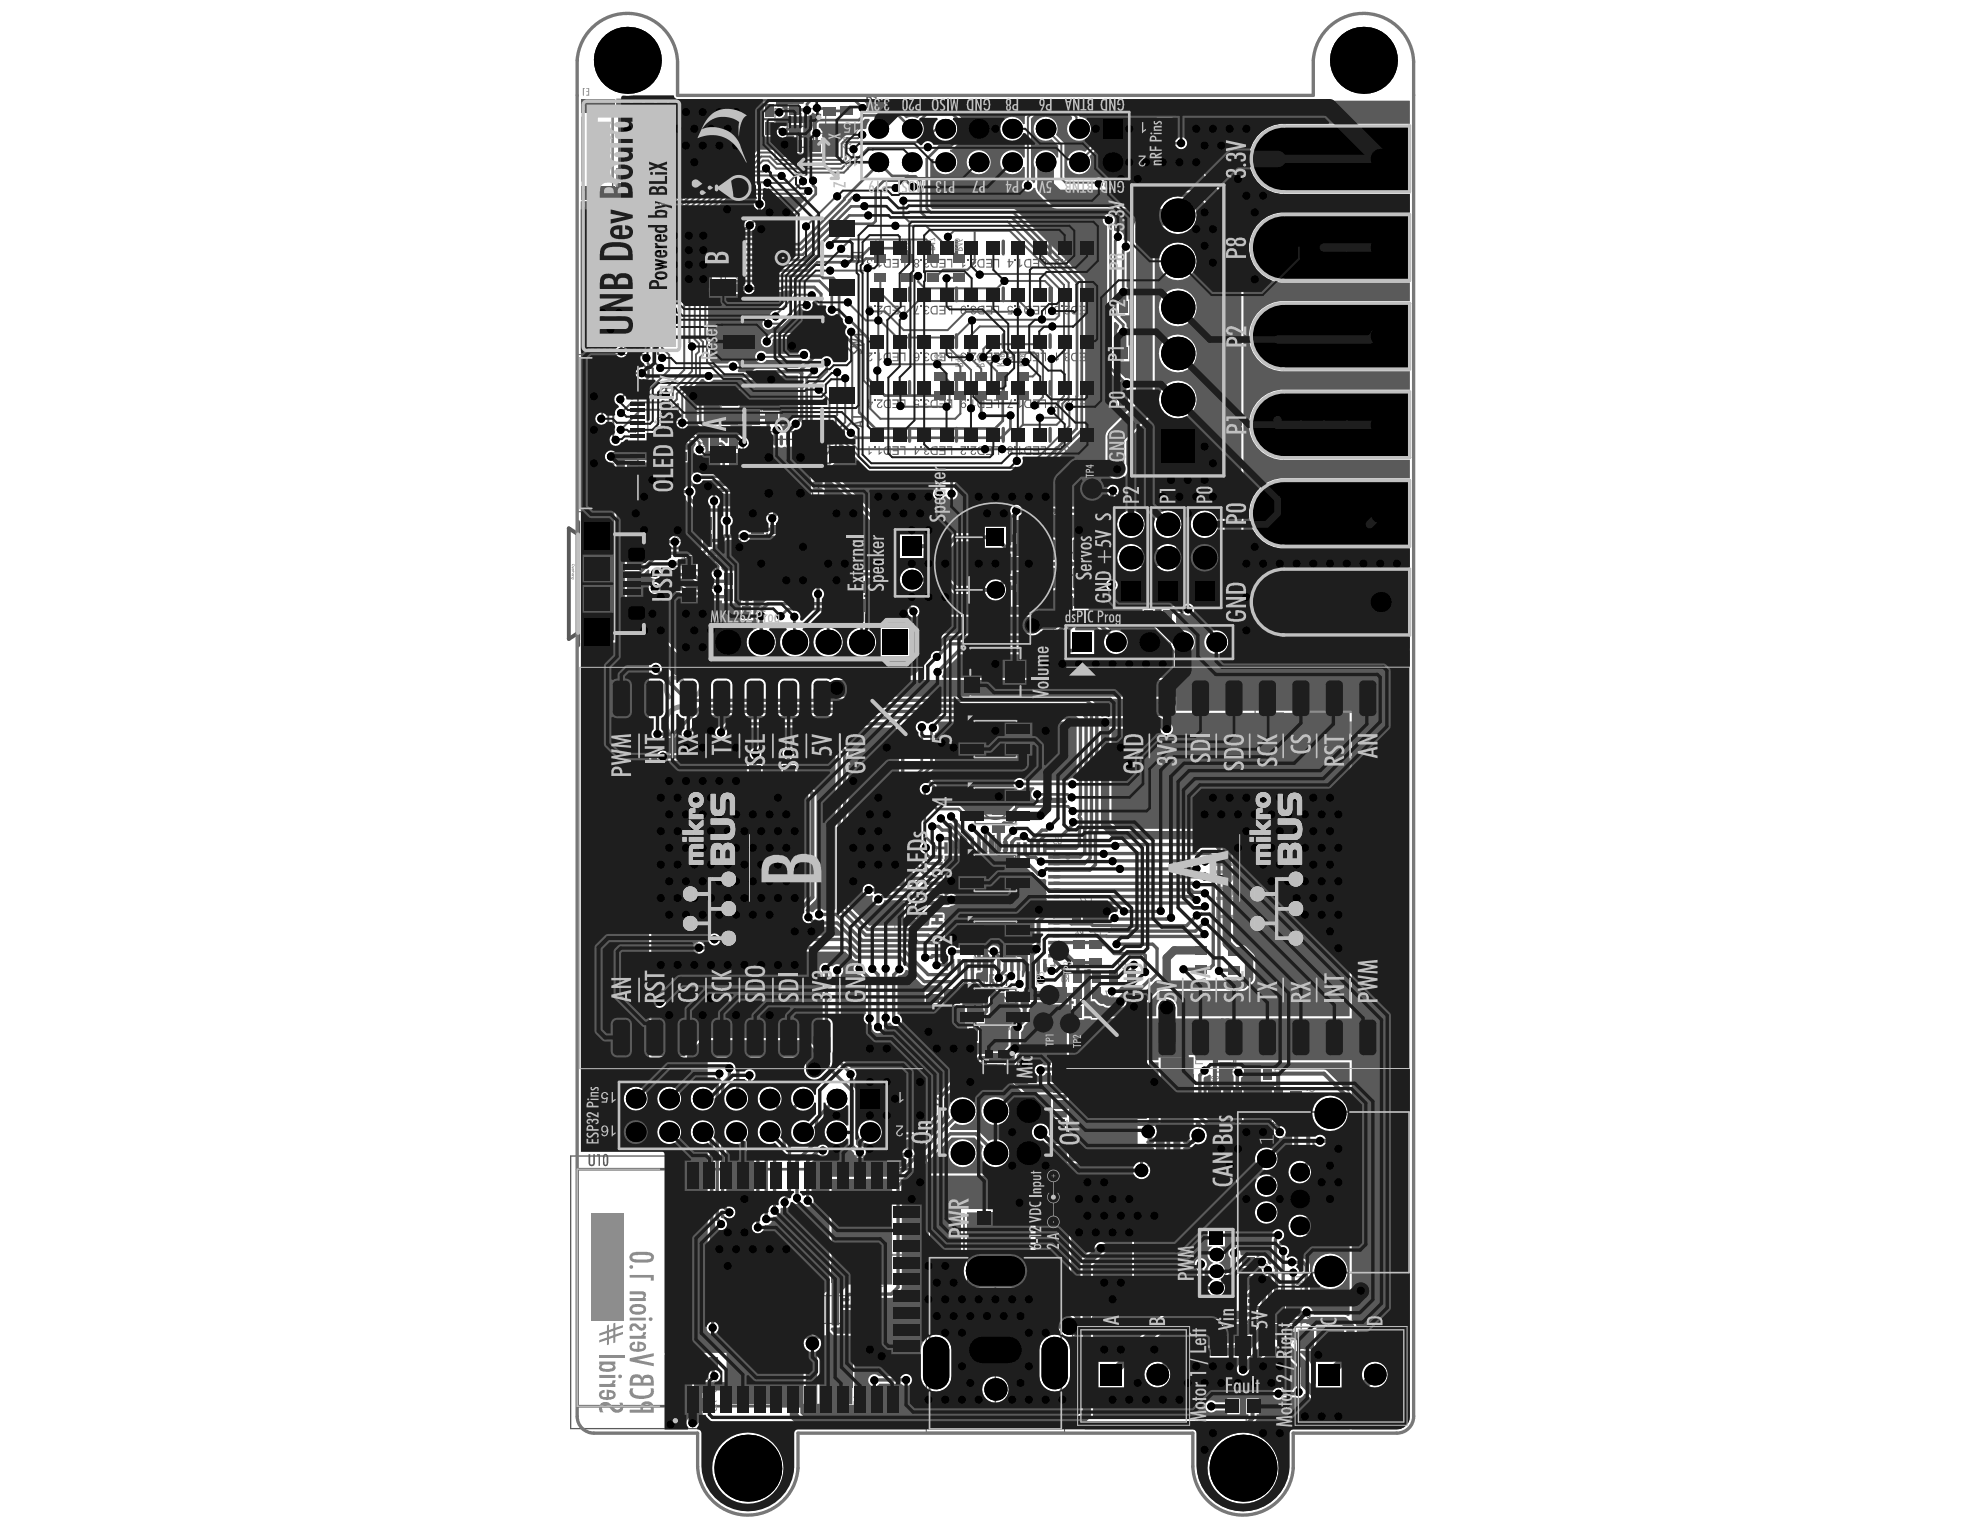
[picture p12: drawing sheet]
<svg xmlns="http://www.w3.org/2000/svg" width="279mm" height="216mm" viewBox="0 0 279 216" stroke-linecap="round" stroke-linejoin="round" font-family="sans-serif">
<path d="M109.4 15.4h7.1v7.1h-7.1zM90 30.1h12.4v12.4h-12.4zM81.4 50h10v22.2h-10zM171.5 145.6h2.9v5.7h-2.9zM130.7 177h5.6v-.3h8.7v.3h5.2v11.2h1.1v8.7h-1.1v5.2h-19.5v-5.6h-1v-8.3h1zM175.7 181.1h7.9v7.9h-7.9z" fill="none" stroke="#5a5a5a" stroke-width=".14"/>
<g fill="none" stroke="#5a5a5a" stroke-width=".19">
<path d="M112 18.9h1.9M112.9 18v1.9M83.4 21.1h1.9M83.6 30.5h3.4v1.3h-3.4zM84.3 20.1v1.9M84.8 31.2h1M85.3 30.7v1M85.9 37.7h1M86.4 37.2v1M86.6 39.4v3.3h-1.3v-3.3h2.8v3.3h-1.3v-3.3M87.1 36h-1.3v3.4M87.1 37.2h1.3v-13.4h-1.3v15.6"/>
<path d="M87.1 33.9h1.3M87.1 30.5h1.3M87.1 27.2h1.3M87.2 35.6h1M87.2 32.2h1M87.2 28.9h1M87.2 25.5h1M87.7 25v1M87.7 28.4v1M87.7 31.7v1M87.7 35.1v1M88.3 21.6l2.4-2.4 .9 1-2.4 2.3z"/>
<path d="M89.4 26.5h1.3v3.4h-1.3zM89.6 28.2h1M89.6 20.5l.7 .7M90.1 27.7v1M90.3 20.5l-.7 .7M93.2 28.5l2.3-2.3 1 .9-2.4 2.4zM93.3 26.6l2.3-2.4 .9 .9-2.3 2.4zM94.4 27.5l.8 .7M94.5 25.5l.8 .7M95.2 27.5l-.8 .7M95.2 36.3h1.9M95.3 25.5l-.8 .7"/>
<path d="M96.2 35.4v1.8M103.6 39.9h1.3v3.4h-1.3zM103.6 29.4h1.3v3.3h-1.3zM103.8 31h1M104.3 30.5v1.1M85.4 41h1M85.9 40.5v1M87 41h1M87.5 40.5v1M90.5 43.3h1.4v3.2h-1.4zM90.7 44.9h1M91.2 44.4v1"/>
<path d="M103.8 41.6h1M104.3 41.1v1M96.6 78.5h4.4v2h-4.4zM97.9 79.5h1.8M98.8 78.6v1.8M104.9 60.9h11.7v11.7h-11.7zM109.8 66.8h1.8M110.7 65.9v1.8M172 148.4h1.9M172.9 147.5v1.9M80.5 163.1h50.2v38.5h-50.2zM168.8 186.4h6.5v3.5h-6.5z"/>
<path d="M171.1 188.2h1.8M172 187.2v1.9M182.8 187.3h6.5v3.5h-6.5zM185.1 189h1.9M186 188.1v1.8"/>
</g>
<path d="M174.7 153.1h5.6v5.6h-5.6z" fill="none" stroke="#5a5a5a" stroke-width=".28"/>
<path d="M147.4 78h5.5v3.2h-5.5zM137.6 101.8h5.7v5h-5.7zM137.6 111.2h5.7v5.1h-5.7zM137.6 120.7h5.7v5h-5.7zM137.6 130.1h5.7v5h-5.7zM137.6 139.6h5.7v5h-5.7zM174.7 156.9h24.1v22.7h-24.1z" fill="none" stroke="#5a5a5a" stroke-width=".24"/>
<path d="M81.5 165h47.4v33.4h-47.4z" fill="none" stroke="#5a5a5a" stroke-width=".37"/>
<g fill="#5a5a5a">
<path d="M177.7 160.7h1.9v-.5h.1v1.2h-.1v-.6h-1.7l.1 .5v.1z"/>
<path d="M182.7 175.4h.1a.87 .87 0 0 0 1.1 1.1 .59 .59 0 0 1-.3-.8 .59 .59 0 0 1 .7-.3 .59 .59 0 0 1 .4 .6 1.08 1.08 0 0 1-1.2 .6 1.08 1.08 0 0 1-.8-1.1zM183.7 175.7a.49 .49 0 0 0 .3 .7 .49 .49 0 0 0 .6-.5 .52 .52 0 0 0-.4-.4 .52 .52 0 0 0-.5 .2z"/>
</g>
<g fill="none" stroke="#5a5a5a" stroke-width=".37">
<circle cx="89.2" cy="56" r=".19"/>
<circle cx="148.2" cy="78.6" r=".19"/>
</g>
<path d="M176.9 158.7a.57 .57 0 0 1 .6-.6 .57 .57 0 0 1 .5 .6" fill="none" stroke="#5a5a5a" stroke-width=".28"/>
<g fill="none" stroke="#5a5a5a" stroke-width=".24">
<path d="M81.8 50.5h1.7v21.2h-1.7zM83.5 51.7h6.5v18.8h-6.5"/>
<circle cx="140.5" cy="104.3" r="1.86"/>
<circle cx="140.5" cy="113.7" r="1.86"/>
<circle cx="140.5" cy="132.6" r="1.86"/>
<circle cx="140.5" cy="123.2" r="1.86"/>
<circle cx="140.5" cy="142.1" r="1.86"/>
</g>
<g fill="none" stroke="#5a5a5a" stroke-width=".19">
<path d="M82.2 14.9h4.3v12.3h-4.3zM111.1 17.1h3.7v3.7h-3.7zM90.6 30.7h11.2v11.2h-11.2zM97.2 78.6h3.2v1.8h-3.2zM105.9 62h9.6v9.6h-9.6zM171.8 146.9h2.3v3.1h-2.3zM127.9 165h1v3.7M128.9 194.7v3.7h-1M170 186.9h4v2.6h-4zM184 187.7h4v2.6h-4z"/>
<circle cx="113.3" cy="18.6" r=".74"/>
<circle cx="100.1" cy="32.4" r=".93"/>
<circle cx="113.7" cy="69.8" r=".93"/>
</g>
<g fill="none" stroke="#5a5a5a" stroke-width=".47">
<path d="M128.4 34v1.8M135 34v1.8M141.6 34v1.8M148.2 34v1.8M154.8 34v1.8M128.4 40.6v1.8M128.4 47.2v1.8M128.4 53.9v1.7M135 40.6v1.8M135 47.2v1.8M135 53.9v1.7M141.6 40.6v1.8"/>
<path d="M141.6 47.2v1.8M141.6 53.9v1.7M148.2 40.6v1.8M148.2 47.2v1.8M148.2 53.9v1.7M154.8 40.6v1.8M154.8 47.2v1.8M154.8 53.9v1.7M128.4 60.5v1.8M135 60.5v1.8M141.6 60.5v1.8M148.2 60.5v1.8"/>
<path d="M154.8 60.5v1.8M96.4 85.3h1.8M143.4 170.9v1.8M178.4 197.5v1.8"/>
</g>
<g fill="#5a5a5a">
<path d="M85.4 151.5a.42 .42 0 0 1 .6-.1 .42 .42 0 0 1 0 .7l-.4 .7h.5v.3h-.8l.4-1a.35 .35 0 0 0 0-.6l-.1 .2v.2h-.2z"/>
<path d="M123.3 13.6h.4v1.6h-.2v-1.4h-.2z"/>
<path d="M157.9 69.7a.43 .43 0 0 1 .6 .1 .43 .43 0 0 1-.1 .6 .45 .45 0 0 1 .1 .7 .45 .45 0 0 1-.7 0v-.3h.2a.22 .22 0 0 0 .3 .3 .22 .22 0 0 0 .1-.4l-.1-.2h-.3v-.2a.31 .31 0 0 0 .3-.2 .31 .31 0 0 0-.1-.3l-.2 .2h-.2z"/>
<path d="M168.6 69.6h.5v.3h-.4v.4a.46 .46 0 0 1 .4 .2 .46 .46 0 0 1 0 .5 .5 .5 0 0 1-.7 .3v-.2a.35 .35 0 0 0 .5-.3 .35 .35 0 0 0-.5-.3z"/>
<path d="M168.5 23.7h.8v.2h-.3v1.5h-.2v-1.5h-.3z"/>
<path d="M169.5 23.7h.4v1.7h-.2v-1.5h-.2z"/>
<path d="M174.9 186.3h.3v1.3a.38 .38 0 0 1-.2 .4 .38 .38 0 0 1-.4 0v-.3v.1l.3-.1z"/>
<path d="M175.4 186.3h.8l-.6 1.7h-.2l.5-1.4h-.5z"/>
<path d="M91.6 89.2h.2v1.3a.35 .35 0 0 1-.1 .4 .35 .35 0 0 1-.5 0v-.3l.3 .1 .1-.1z"/>
<path d="M91.4 70.5h.2v1.3a.36 .36 0 0 1-.1 .4 .36 .36 0 0 1-.4 0v-.3l.1 .1a.16 .16 0 0 0 .2 0 .16 .16 0 0 0 0-.2z"/>
<path d="M92 70.5h.4v1.7h-.2v-1.5h-.2z"/>
<path d="M115.9 18.7h.6a.48 .48 0 0 1 .6 .5 .48 .48 0 0 1-.6 .5h-.6v-.2h.6a.34 .34 0 0 0 .5-.3 .34 .34 0 0 0-.4-.3h-.7z"/>
<path d="M152.8 184.9h.8v.2h-.2v1.5h-.3v-1.5h-.3z"/>
<path d="M153.9 185a.46 .46 0 0 1 .6 .1 .46 .46 0 0 1-.1 .6l-.3 .7h.4v.2h-.8l.6-1.1a.19 .19 0 0 0 0-.3 .19 .19 0 0 0-.3 0v.3h-.2z"/>
<path d="M176.9 200.1h.8l-.4 .7-.1 .5h-.1v-.2l.4-.9h-.6z"/>
<path d="M183.2 185.1h.9v.2h-.3v1.5h-.2v-1.5h-.4z"/>
<path d="M184.3 185.2a.43 .43 0 0 1 .6 .1 .43 .43 0 0 1-.1 .6 .5 .5 0 0 1 0 .8 .39 .39 0 0 1-.4 .1 .39 .39 0 0 1-.2-.4h.2a.21 .21 0 0 0 .2 .2 .21 .21 0 0 0 .2-.3l-.1-.3h-.3v-.1a.3 .3 0 0 0 .3-.3 .3 .3 0 0 0-.1-.3l-.2 .1v.2h-.2z"/>
<path d="M83.1 162.9h.2v1.2a.21 .21 0 0 0 .2 .2 .21 .21 0 0 0 .2-.2v-1.2h.2v1.2a.45 .45 0 0 1-.4 .5 .45 .45 0 0 1-.4-.5z"/>
<path d="M84.2 162.9h.5v1.6h-.2v-1.4h-.3z"/>
<path d="M82.9 92h.2l.2 1.2 .3-1.2h.2l.1 1.7h-.2l-.1-1.2-.2 1.2h-.2l-.1-1.2-.1 1.2h-.2z"/>
<path d="M85.2 92.1a.42 .42 0 0 1 .5 0 .42 .42 0 0 1 .1 .5l-.4 .8h.4v.3h-.8l.6-1a.3 .3 0 0 0 0-.3 .3 .3 0 0 0-.2-.2l-.1 .4h-.2z"/>
<path d="M120.2 58.7h1.6v.3h-1.4v.1h-.2z"/>
<path d="M120.1 35.5h1.6v.2h-1.4v.3h-.2z"/>
<path d="M139.8 167.5l.2-.1 .1-.2h.1v1.2h-.1v-1l-.2 .2h-.1z"/>
<path d="M132.1 96h.2l.3 1.1 .2-1.1h.3l-.4 1.6h-.2z"/>
<path d="M134.4 96h.2v1.4h.5v.2h-.7z"/>
<path d="M135.3 96h.4v1.6h-.2v-1.5h-.2z"/>
<path d="M140.2 63h.8v1.2h-.2v-1h-.6z"/>
<path d="M139.1 63h.9v1.2h-.9v-.2h.8v-.3h-.7v-.2h.7v-.3h-.8z"/>
<path d="M137 63h.8l-.2 .3a.6 .6 0 0 0-.4 .7 .26 .26 0 0 0 .4-.2l.1 .1a.37 .37 0 0 1-.6 .2 .37 .37 0 0 1 .1-.6l.4-.3h-.6z"/>
<path d="M136.5 63h.2v.2h-.2z"/>
<path d="M135.6 63h.8l-.1 .2-.2 .2a.49 .49 0 0 0-.4 .6l.3 .1 .2-.1v-.2l.1 .1a.38 .38 0 0 1-.6 .2 .38 .38 0 0 1 .1-.6l.4-.3h-.6z"/>
<path d="M133.6 63h.8v1.2h-.2v-1h-.6z"/>
<path d="M132.5 63h.9v1.2h-.9v-.2h.7v-.3h-.6v-.2h.6v-.3h-.7z"/>
<path d="M130.4 63.1a.4 .4 0 0 1 .4-.1 .4 .4 0 0 1 .3 .3h-.1a.24 .24 0 0 0-.3-.2 .24 .24 0 0 0-.2 .3 .24 .24 0 0 0 .3 .2v.1a.23 .23 0 0 0-.3 .1 .23 .23 0 0 0 .2 .3 .23 .23 0 0 0 .3-.2h.1a.33 .33 0 0 1-.4 .3 .33 .33 0 0 1-.2-.5l-.1-.2z"/>
<path d="M129.9 63h.2v.2h-.2z"/>
<path d="M140.2 49.7h.8v1.3h-.2v-1.1h-.6z"/>
<path d="M139.1 49.7h.9v1.3h-.9v-.2h.8v-.3h-.7v-.2h.7v-.4h-.8z"/>
<path d="M137 49.7h.8l-.2 .4a.6 .6 0 0 0-.4 .7 .26 .26 0 0 0 .4-.2h.1a.37 .37 0 0 1-.6 .3 .37 .37 0 0 1 .1-.6l.4-.4h-.6z"/>
<path d="M136.5 49.7h.2v.2h-.2z"/>
<path d="M135.6 49.8a.48 .48 0 0 1 .8 .3h-.2a.24 .24 0 0 0-.3-.2 .24 .24 0 0 0-.2 .3 .24 .24 0 0 0 .3 .2v.1a.2 .2 0 0 0-.2 .1 .2 .2 0 0 0 .1 .2 .2 .2 0 0 0 .3-.2l.1 .1a.34 .34 0 0 1-.5 .3 .34 .34 0 0 1 0-.6l-.2-.1z"/>
<path d="M133.6 49.7h.8v1.3h-.2v-1.1h-.6z"/>
<path d="M132.5 49.7h.9v1.3h-.9v-.2h.7v-.3h-.6v-.2h.6v-.4h-.7z"/>
<path d="M130.4 49.9a.4 .4 0 0 1 .4-.2 .4 .4 0 0 1 .3 .4h-.1a.24 .24 0 0 0-.3-.2 .24 .24 0 0 0-.2 .3 .24 .24 0 0 0 .3 .2v.1a.23 .23 0 0 0-.3 .1 .23 .23 0 0 0 .2 .3 .23 .23 0 0 0 .3-.3l.1 .1a.33 .33 0 0 1-.4 .3 .33 .33 0 0 1-.2-.5l-.1-.2z"/>
<path d="M129.9 49.7h.2v.2h-.2z"/>
<path d="M140.2 43.1h.8v1.3h-.2v-1.1h-.6z"/>
<path d="M139.1 43.1h.9v1.3h-.9v-.2h.8v-.4h-.7v-.1h.7v-.4h-.8z"/>
<path d="M137 43.3a.4 .4 0 0 1 .4-.2 .4 .4 0 0 1 .3 .4h-.1a.24 .24 0 0 0-.3-.2 .24 .24 0 0 0-.2 .3 .24 .24 0 0 0 .3 .2 .23 .23 0 0 0-.3 .2 .23 .23 0 0 0 .2 .3 .23 .23 0 0 0 .3-.3l.1 .1a.33 .33 0 0 1-.4 .3 .33 .33 0 0 1-.1-.6l-.2-.1z"/>
<path d="M136.5 43.1h.2v.2h-.2z"/>
<path d="M133.6 43.1h.8v1.3h-.2v-1.1h-.6z"/>
<path d="M132.5 43.1h.9v1.3h-.9v-.2h.7v-.4h-.6v-.1h.6v-.4h-.7z"/>
<path d="M130.4 43.3a.4 .4 0 0 1 .4-.2 .4 .4 0 0 1 .3 .4h-.1a.24 .24 0 0 0-.3-.2 .24 .24 0 0 0-.2 .3 .24 .24 0 0 0 .3 .2 .23 .23 0 0 0-.3 .2 .23 .23 0 0 0 .2 .3 .23 .23 0 0 0 .3-.3l.1 .1a.33 .33 0 0 1-.4 .3 .33 .33 0 0 1-.2-.6l-.1-.1z"/>
<path d="M129.9 43.1h.2v.2h-.2z"/>
<path d="M129.4 43.1h.2l-.1 .4-.4 .7h.6v.2h-.8l.1-.3 .2-.3z"/>
<path d="M140.2 36.5h.8v1.3h-.2v-1.1h-.6z"/>
<path d="M139.1 36.5h.9v1.3h-.9v-.2h.8v-.4h-.7v-.1h.7v-.4h-.8z"/>
<path d="M137 36.5h.8l-.2 .4a.6 .6 0 0 0-.4 .7 .26 .26 0 0 0 .4-.2h.1a.37 .37 0 0 1-.6 .3 .37 .37 0 0 1 .1-.6l.4-.4h-.6z"/>
<path d="M136.5 36.5h.2v.2h-.2z"/>
<path d="M135.8 36.5h.1v1l.3-.2v.2l-.3 .3h-.1z"/>
<path d="M133.6 36.5h.8v1.3h-.2v-1.1h-.6z"/>
<path d="M132.5 36.5h.9v1.3h-.9v-.2h.7v-.4h-.6v-.1h.6v-.4h-.7z"/>
<path d="M130.4 36.7a.4 .4 0 0 1 .4-.2 .4 .4 0 0 1 .3 .4h-.1a.24 .24 0 0 0-.3-.2 .24 .24 0 0 0-.2 .3 .24 .24 0 0 0 .3 .1v.1a.23 .23 0 0 0-.3 .2 .23 .23 0 0 0 .2 .3 .23 .23 0 0 0 .3-.3l.1 .1a.33 .33 0 0 1-.4 .3 .33 .33 0 0 1-.2-.6l-.1-.1z"/>
<path d="M129.9 36.5h.2v.2h-.2z"/>
<path d="M143.1 151.5h.2v1.2a.21 .21 0 0 0 .3 .2 .21 .21 0 0 0 .2-.2v-1.2h.2v1.2a.45 .45 0 0 1-.5 .5 .45 .45 0 0 1-.4-.5z"/>
<path d="M144.3 151.5a.43 .43 0 0 1 .6 .1 .43 .43 0 0 1-.2 .7 .44 .44 0 0 1 .2 .6 .44 .44 0 0 1-.7 0v-.2h.2a.19 .19 0 0 0 .2 .2 .19 .19 0 0 0 .1-.3 .2 .2 0 0 0-.1-.2 .2 .2 0 0 0-.2-.1v-.1a.29 .29 0 0 0 .3-.3 .29 .29 0 0 0-.2-.3l-.1 .3h-.2z"/>
<path d="M146.8 63h.8v1.2h-.1v-1h-.7z"/>
<path d="M145.8 63h.8v1.2h-.8v-.2h.7v-.3h-.7v-.2h.7v-.3h-.7z"/>
<path d="M143.8 63h.2v1l.2-.2v.1l-.3 .3h-.1z"/>
<path d="M143.2 63h.1v.2h-.1z"/>
<path d="M153.4 63h.8v1.2h-.1v-1h-.7z"/>
<path d="M152.4 63h.9v1.2h-.9v-.2h.7v-.3h-.7v-.2h.7v-.3h-.7z"/>
<path d="M150.2 63.1a.4 .4 0 0 1 .5-.1 .4 .4 0 0 1 .2 .3h-.1a.24 .24 0 0 0-.3-.2 .24 .24 0 0 0-.2 .3 .24 .24 0 0 0 .4 .2v.1a.23 .23 0 0 0-.3 .1 .23 .23 0 0 0 .2 .3 .23 .23 0 0 0 .2-.2h.1a.33 .33 0 0 1-.4 .3 .33 .33 0 0 1-.1-.5l-.2-.2z"/>
<path d="M149.8 63h.2v.2h-.2z"/>
<path d="M148.9 63.1a.48 .48 0 0 1 .7 .2h-.2a.24 .24 0 0 0-.3-.2 .24 .24 0 0 0-.2 .3 .24 .24 0 0 0 .3 .2v.1a.2 .2 0 0 0-.2 .1 .2 .2 0 0 0 .2 .3 .2 .2 0 0 0 .2-.2h.1a.34 .34 0 0 1-.5 .3 .34 .34 0 0 1 0-.6l-.2-.1z"/>
<path d="M146.8 49.7h.8v1.3h-.1v-1.1h-.7z"/>
<path d="M145.8 49.7h.8v1.3h-.8v-.2h.7v-.3h-.7v-.2h.7v-.4h-.7z"/>
<path d="M143.8 49.7h.2v1l.2-.1v.1l-.3 .3h-.1z"/>
<path d="M143.2 49.7h.1v.2h-.1z"/>
<path d="M153.4 49.7h.8v1.3h-.1v-1.1h-.7z"/>
<path d="M152.4 49.7h.9v1.3h-.9v-.2h.7v-.3h-.7v-.2h.7v-.4h-.7z"/>
<path d="M150.2 49.9a.4 .4 0 0 1 .5-.2 .4 .4 0 0 1 .2 .4h-.1a.24 .24 0 0 0-.3-.2 .24 .24 0 0 0-.2 .3 .24 .24 0 0 0 .4 .2v.1a.23 .23 0 0 0-.3 .1 .23 .23 0 0 0 .2 .3 .23 .23 0 0 0 .2-.3l.1 .1a.33 .33 0 0 1-.4 .3 .33 .33 0 0 1-.1-.5l-.2-.2z"/>
<path d="M149.8 49.7h.2v.2h-.2z"/>
<path d="M149 49.7h.2v1l.2-.1v.1l-.3 .3h-.1z"/>
<path d="M146.8 43.1h.8v1.3h-.1v-1.1h-.7z"/>
<path d="M145.8 43.1h.8v1.3h-.8v-.2h.7v-.4h-.7v-.1h.7v-.4h-.7z"/>
<path d="M143.8 43.1h.2v1l.2-.2v.2l-.3 .3h-.1z"/>
<path d="M143.2 43.1h.1v.2h-.1z"/>
<path d="M142.3 43.2a.44 .44 0 0 1 .7 .3h-.2a.27 .27 0 0 0-.4-.2 .27 .27 0 0 0-.1 .4 .27 .27 0 0 0 .3 .1l.2-.1 .1 .1-.1 .6h-.6v-.2h.5l.1-.3a.42 .42 0 0 1-.6-.1 .42 .42 0 0 1 .1-.6z"/>
<path d="M153.4 43.1h.8v1.3h-.1v-1.1h-.7z"/>
<path d="M152.4 43.1h.9v1.3h-.9v-.2h.7v-.4h-.7v-.1h.7v-.4h-.7z"/>
<path d="M150.2 43.1h.8l-.2 .4a.6 .6 0 0 0-.4 .7 .26 .26 0 0 0 .4-.2h.1a.37 .37 0 0 1-.5 .3 .37 .37 0 0 1 0-.6l.4-.4h-.6z"/>
<path d="M149.8 43.1h.2v.2h-.2z"/>
<path d="M146.8 36.5h.8v1.3h-.1v-1.1h-.7z"/>
<path d="M145.8 36.5h.8v1.3h-.8v-.2h.7v-.4h-.7v-.1h.7v-.4h-.7z"/>
<path d="M143.8 36.5h.2v1l.2-.2v.2l-.3 .3h-.1z"/>
<path d="M143.2 36.5h.1v.2h-.1z"/>
<path d="M153.4 36.5h.8v1.3h-.1v-1.1h-.7z"/>
<path d="M152.4 36.5h.9v1.3h-.9v-.2h.7v-.4h-.7v-.1h.7v-.4h-.7z"/>
<path d="M150.2 36.7a.4 .4 0 0 1 .5-.2 .4 .4 0 0 1 .2 .4h-.1a.24 .24 0 0 0-.3-.2 .24 .24 0 0 0-.2 .3 .24 .24 0 0 0 .4 .1v.1a.23 .23 0 0 0-.3 .2 .23 .23 0 0 0 .2 .3 .23 .23 0 0 0 .2-.3l.1 .1a.33 .33 0 0 1-.4 .3 .33 .33 0 0 1-.1-.6l-.2-.1z"/>
<path d="M149.8 36.5h.2v.2h-.2z"/>
<path d="M148.8 36.5h.8l-.1 .3-.2 .2a.49 .49 0 0 0-.3 .6l.2 .1 .2-.2v-.1h.1a.38 .38 0 0 1-.6 .3 .38 .38 0 0 1 .1-.6l.4-.4h-.6z"/>
<path d="M174.1 84.4h.2v1.3a.37 .37 0 0 1-.1 .4 .37 .37 0 0 1-.5-.1v-.2l.1 .1h.3z"/>
<path d="M174.1 46.9h.2v1.2a.38 .38 0 0 1-.2 .4 .38 .38 0 0 1-.4 0v-.2l.1 .1 .3-.1z"/>
<path d="M174.1 34.4h.2v1.2a.38 .38 0 0 1-.2 .4 .38 .38 0 0 1-.4 0v-.2l.1 .1 .3-.1z"/>
<path d="M194.9 91.9h.2l.2 1.2 .3-1.2h.2l.1 1.7h-.2l-.1-1.2-.2 1.2h-.2l-.2-1.2v1.2h-.3z"/>
<path d="M197.2 91.9h.4v1.7h-.2v-1.5h-.2z"/>
<path d="M121 86.1h.2v1.2a.38 .38 0 0 1-.1 .4 .38 .38 0 0 1-.5 0v-.2h.1h.3z"/>
<path d="M121.5 86.1h.5v1.6h-.2v-1.4h-.3z"/>
<path d="M120 49.3h.3a.27 .27 0 0 0 0 .4 .27 .27 0 0 0 .4-.1 .5 .5 0 0 1 .5-.4 .5 .5 0 0 1 .5 .5l-.1 .2h-.3a.28 .28 0 0 0 .1-.4 .28 .28 0 0 0-.5 .1v.1a.48 .48 0 0 1-.6 .2 .48 .48 0 0 1-.3-.6z"/>
<path d="M120 47.7l1.6 .3v.2l-1.2 .2 1.2 .2v.2l-1.6 .3v-.2l1.1-.2-1.1-.2v-.2l1.1-.2-1.1-.1z"/>
<path d="M120 47.1h1.6v.2h-1.4v.2h-.2z"/>
<path d="M127.2 199.4h.3v1.3a.42 .42 0 0 1-.2 .4 .42 .42 0 0 1-.5-.1l.2-.2a.16 .16 0 0 0 .2 .1 .16 .16 0 0 0 0-.3z"/>
<path d="M128.5 200h.2v.2a.43 .43 0 0 1 .5-.2 .43 .43 0 0 1 .3 .4v.7h-.2v-.6a.3 .3 0 0 0-.3-.3 .3 .3 0 0 0-.3 .4v.5h-.2z"/>
<path d="M130.1 199.4h.4v1.7h-.2v-1.5h-.4z"/>
<path d="M131.9 154.4h.1a.55 .55 0 0 1 .9 .1l-.3 .1a.25 .25 0 0 0-.3-.2 .25 .25 0 0 0-.2 .4 .25 .25 0 0 0 .3 .1v.1a.53 .53 0 0 1 .4 .8 .53 .53 0 0 1-.8 .1l-.2-.3 .2-.1a.29 .29 0 0 0 .3 .3 .29 .29 0 0 0 .3-.3 .29 .29 0 0 0-.3-.3 .59 .59 0 0 1-.4-.8z"/>
<path d="M133.4 154.3h.5v1.6h-.3v-1.4h-.3z"/>
<path d="M140.2 56.4h.8v1.2h-.2v-1.1h-.6z"/>
<path d="M139.1 56.4h.9v1.2h-.9v-.2h.8v-.3h-.7v-.2h.7v-.4h-.8z"/>
<path d="M137.2 56.4h.1v.9l.3-.1v.1l-.3 .3h-.1z"/>
<path d="M136.5 56.4h.2v.1h-.2z"/>
<path d="M133.6 56.4h.8v1.2h-.2v-1.1h-.6z"/>
<path d="M132.5 56.4h.9v1.2h-.9v-.2h.7v-.3h-.6v-.2h.6v-.4h-.7z"/>
<path d="M130.5 56.4a.42 .42 0 0 1 .6 .3h-.1a.24 .24 0 0 0-.3-.2 .24 .24 0 0 0-.2 .3 .24 .24 0 0 0 .3 .2v.1a.23 .23 0 0 0-.3 .1 .23 .23 0 0 0 .2 .3 .23 .23 0 0 0 .3-.2h.1a.33 .33 0 0 1-.4 .3 .33 .33 0 0 1-.2-.5l.1-.1a.33 .33 0 0 1-.1-.6z"/>
<path d="M129.9 56.4h.2v.1h-.2z"/>
<path d="M129 56.4a.44 .44 0 0 1 .7 .3h-.1a.27 .27 0 0 0-.4-.2 .27 .27 0 0 0-.2 .4 .27 .27 0 0 0 .4 .2l.2-.2 .1 .1-.1 .6h-.6v-.2h.5l.1-.3a.42 .42 0 0 1-.6-.1 .42 .42 0 0 1 0-.6z"/>
<path d="M147.4 71.8l.2-.1h.3l.1 .1v.2a.29 .29 0 0 0-.5 0 .29 .29 0 0 0 .2 .4 .51 .51 0 0 1 .3 .6 .51 .51 0 0 1-.5 .4l-.2-.1v-.2a.28 .28 0 0 0 .3 .1 .28 .28 0 0 0 .1-.4l-.1-.1a.59 .59 0 0 1-.2-.9z"/>
<path d="M149.3 71.7h.4v1.7h-.2v-1.5h-.2z"/>
<path d="M146.8 56.4h.8v1.2h-.1v-1.1h-.7z"/>
<path d="M145.8 56.4h.8v1.2h-.8v-.2h.7v-.3h-.7v-.2h.7v-.4h-.7z"/>
<path d="M143.8 56.4h.2v.9l.2-.1v.1l-.3 .3h-.1z"/>
<path d="M143.2 56.4h.1v.1h-.1z"/>
<path d="M142.6 56.4h.2l-.1 .3-.3 .7h.5v.2h-.7v-.3l.2-.2z"/>
<path d="M153.4 56.4h.8v1.2h-.1v-1.1h-.7z"/>
<path d="M152.4 56.4h.9v1.2h-.9v-.2h.7v-.3h-.7v-.2h.7v-.4h-.7z"/>
<path d="M150.2 56.4h.8l-.2 .3a.6 .6 0 0 0-.4 .7 .26 .26 0 0 0 .4-.2l.1 .1a.37 .37 0 0 1-.5 .2 .37 .37 0 0 1 0-.6l.4-.4h-.6z"/>
<path d="M149.8 56.4h.2v.1h-.2z"/>
<path d="M149.2 56.4h.2l-.1 .3-.3 .7h.5v.2h-.7v-.3l.3-.2z"/>
<path d="M168 86.4h.2v.6h.5v-.6h.2v1.6h-.2v-.8h-.5v.8h-.2z"/>
<path d="M171.4 86.4h.4v1.6h-.2v-1.4h-.2z"/>
<path d="M174.1 71.9h.2v1.3a.35 .35 0 0 1-.1 .4 .35 .35 0 0 1-.4-.1v-.2v.1l.3-.1z"/>
<path d="M174.7 71.9h.6v.2h-.5v.4a.46 .46 0 0 1 .5 .3 .46 .46 0 0 1-.1 .5 .48 .48 0 0 1-.7 .2l.1-.2a.35 .35 0 0 0 .5-.3 .35 .35 0 0 0-.5-.3z"/>
<path d="M174.1 59.4h.2v1.2a.38 .38 0 0 1-.2 .5 .38 .38 0 0 1-.4-.1v-.2l.2 .1a.16 .16 0 0 0 .2-.1 .16 .16 0 0 0 0-.2z"/>
<path d="M174.6 59.6a.43 .43 0 0 1 .6 0 .43 .43 0 0 1-.1 .6 .5 .5 0 0 1 .1 .8 .39 .39 0 0 1-.5 .1 .39 .39 0 0 1-.2-.5h.2a.21 .21 0 0 0 .3 .3 .21 .21 0 0 0 .1-.3l-.1-.3h-.3v-.2a.3 .3 0 0 0 .3-.2 .3 .3 0 0 0-.1-.3l-.2 .1v.1h-.1z"/>
<path d="M174.1 21.9h.2v1.2a.38 .38 0 0 1-.2 .4 .38 .38 0 0 1-.4 0v-.2l.1 .1 .3-.1z"/>
<path d="M174.6 22a.44 .44 0 0 1 .6 0 .44 .44 0 0 1 0 .6l-.4 .8h.5v.2h-.8l.5-1.1a.24 .24 0 0 0 .1-.3 .24 .24 0 0 0-.3-.1l-.1 .3h-.2z"/>
<path d="M196.1 154.7h.2v1.2a.36 .36 0 0 1-.1 .4 .36 .36 0 0 1-.4 0v-.2l.2 .1 .1-.2z"/>
<path d="M196.7 154.7h.4v1.7h-.3v-1.5h-.1z"/>
<path d="M197.5 154.7h.5v1.7h-.2v-1.5h-.3z"/>
<path d="M138.8 137.5h.2v1.4h.5v.2h-.7z"/>
<path d="M139.6 137.5h.7v.2h-.4v.5h.4v.2h-.4v.5h.4v.2h-.7z"/>
<path d="M141.7 137.5h.4v1.6h-.2v-1.4h-.2z"/>
<path d="M138.6 118.6h.3v1.5h.4v.2h-.7z"/>
<path d="M139.5 118.6h.7v.2h-.5v.5h.4v.2h-.4v.6h.5v.2h-.7z"/>
<path d="M141.6 118.7a.44 .44 0 0 1 .6 0 .44 .44 0 0 1-.1 .7h-.1a.44 .44 0 0 1 .2 .7 .44 .44 0 0 1-.7 0v-.3h.2a.19 .19 0 0 0 .2 .3 .21 .21 0 0 0 .1-.4l-.1-.2h-.2v-.2a.28 .28 0 0 0 .3-.2 .28 .28 0 0 0-.2-.4l-.1 .3h-.2z"/>
<path d="M138.6 99.7h.3v1.5h.4v.2h-.7z"/>
<path d="M139.5 99.7h.7v.2h-.4v.5h.3v.2h-.3v.6h.4v.2h-.7z"/>
<path d="M141.6 99.7h.7v.2h-.5l-.1 .4a.5 .5 0 0 1 .6 .3 .5 .5 0 0 1-.2 .6v.1a.51 .51 0 0 1-.6 0v-.2a.34 .34 0 0 0 .5-.2 .34 .34 0 0 0-.4-.4z"/>
<path d="M127 63h.8v1.2h-.2v-1h-.6z"/>
<path d="M125.9 63h.9v1.2h-.9v-.2h.7v-.3h-.6v-.2h.6v-.3h-.7z"/>
<path d="M124 63h.1v1l.3-.2v.1l-.3 .3h-.1z"/>
<path d="M123.3 63h.2v.2h-.2z"/>
<path d="M122.6 63h.1v1l.3-.2v.1l-.3 .3h-.1z"/>
<path d="M127 49.7h.8v1.3h-.2v-1.1h-.6z"/>
<path d="M125.9 49.7h.9v1.3h-.9v-.2h.7v-.3h-.6v-.2h.6v-.4h-.7z"/>
<path d="M124 49.7h.1v1l.3-.1v.1l-.3 .3h-.1z"/>
<path d="M123.3 49.7h.2v.2h-.2z"/>
<path d="M122.3 49.7h.8v.3l-.2 .2a.49 .49 0 0 0-.4 .6l.3 .1 .1-.2v-.1h.2a.38 .38 0 0 1-.6 .3 .38 .38 0 0 1 .1-.6l.3-.4h-.6z"/>
<path d="M127 43.1h.8v1.3h-.2v-1.1h-.6z"/>
<path d="M125.9 43.1h.9v1.3h-.9v-.2h.7v-.4h-.6v-.1h.6v-.4h-.7z"/>
<path d="M123.8 43.1h.8l-.2 .4a.6 .6 0 0 0-.5 .7 .27 .27 0 0 0 .5-.2h.1a.37 .37 0 0 1-.6 .3 .37 .37 0 0 1 .1-.6l.4-.4h-.6z"/>
<path d="M123.3 43.1h.2v.2h-.2z"/>
<path d="M122.4 43.2a.44 .44 0 0 1 .7 .3h-.2a.27 .27 0 0 0-.3-.2 .27 .27 0 0 0-.2 .4 .27 .27 0 0 0 .4 .1l.1-.1 .2 .1-.1 .6h-.6v-.2h.5v-.3a.42 .42 0 0 1-.5-.1 .42 .42 0 0 1 0-.6z"/>
<path d="M127 36.5h.8v1.3h-.2v-1.1h-.6z"/>
<path d="M125.9 36.5h.9v1.3h-.9v-.2h.7v-.4h-.6v-.1h.6v-.4h-.7z"/>
<path d="M124 36.5h.1v1l.3-.2v.2l-.3 .3h-.1z"/>
<path d="M123.3 36.5h.2v.2h-.2z"/>
<path d="M122.4 36.6a.48 .48 0 0 1 .7 .3h-.2a.24 .24 0 0 0-.2-.2 .24 .24 0 0 0-.2 .3 .24 .24 0 0 0 .3 .1v.1a.2 .2 0 0 0-.2 .2 .2 .2 0 0 0 .1 .2 .2 .2 0 0 0 .2-.2l.2 .1a.34 .34 0 0 1-.5 .3 .34 .34 0 0 1 0-.6l-.3-.1z"/>
<path d="M138.6 128h.3v1.5h.4v.2h-.7z"/>
<path d="M139.5 128h.7v.2h-.5v.6h.4v.1h-.4v.6h.5v.2h-.7z"/>
<path d="M141.6 128.2a.44 .44 0 0 1 .6-.1 .44 .44 0 0 1 0 .7l-.4 .7h.4v.2h-.7l.4-.9a.28 .28 0 0 0 .1-.4 .28 .28 0 0 0-.2-.2l-.1 .4h-.2z"/>
<path d="M138.6 109.2h.3v1.4h.4v.2h-.7z"/>
<path d="M139.5 109.2h.7v.2h-.5v.5h.4v.2h-.4v.5h.5v.2h-.7z"/>
<path d="M127 56.4h.8v1.2h-.2v-1.1h-.6z"/>
<path d="M125.9 56.4h.9v1.2h-.9v-.2h.7v-.3h-.6v-.2h.6v-.4h-.7z"/>
<path d="M123.8 56.4h.8l-.2 .3a.6 .6 0 0 0-.5 .7 .27 .27 0 0 0 .5-.2l.1 .1a.37 .37 0 0 1-.6 .2 .37 .37 0 0 1 .1-.6l.4-.4h-.6z"/>
<path d="M123.3 56.4h.2v.1h-.2z"/>
<path d="M84.6 151.5v.6a.3 .3 0 0 0 .4-.3 .3 .3 0 0 0-.4-.3zM84.4 151.4h.3a.48 .48 0 0 1 .5 .5 .48 .48 0 0 1-.6 .4v.8h-.2z"/>
<path d="M122.5 13.8v.5a.28 .28 0 0 0 .4-.3 .28 .28 0 0 0-.4-.2zM122.2 13.6h.4a.48 .48 0 0 1 .4 .5 .48 .48 0 0 1-.5 .4v.7h-.3z"/>
<path d="M125.6 73.3v.6h.2a.27 .27 0 0 0 .2-.4 .27 .27 0 0 0-.4-.2zM125.4 73.2h.4a.48 .48 0 0 1 .5 .5 .48 .48 0 0 1-.7 .4v.7h-.2z"/>
<path d="M126.6 73.3v.2a.18 .18 0 0 0 .1 .3 .18 .18 0 0 0 .2 0 .18 .18 0 0 0 0-.3 .16 .16 0 0 0-.1-.2 .16 .16 0 0 0-.2 0zM126.6 74.1v.2a.2 .2 0 0 0 0 .3 .2 .2 0 0 0 .3 0 .2 .2 0 0 0 0-.3l-.1-.3zM126.5 73.2a.41 .41 0 0 1 .6 .1 .41 .41 0 0 1-.2 .6 .52 .52 0 0 1 .2 .6 .52 .52 0 0 1-.4 .4 .6 .6 0 0 1-.1-1l-.2-.3z"/>
<path d="M157.1 69.8v.5h.1a.27 .27 0 0 0 .3-.3 .27 .27 0 0 0-.4-.2zM156.8 69.6h.4a.48 .48 0 0 1 .5 .6 .48 .48 0 0 1-.6 .4v.7h-.3z"/>
<path d="M167.7 69.9v.5h.1a.27 .27 0 0 0 .2-.4 .27 .27 0 0 0-.3-.1zM167.5 69.6h.3a.48 .48 0 0 1 .5 .6 .48 .48 0 0 1-.6 .4v.7h-.2z"/>
<path d="M92.3 89.5v.4a.18 .18 0 0 0 .1 .2 .18 .18 0 0 0 .2-.2 .25 .25 0 0 0 0-.4 .25 .25 0 0 0-.3 0zM92.1 89.4a.41 .41 0 0 1 .5-.1 .41 .41 0 0 1 .2 .5l-.1 .5-.3 .6h-.2l.3-.7a.37 .37 0 0 1-.4-.1 .37 .37 0 0 1-.1-.4z"/>
<path d="M116 18.1a.19 .19 0 0 0 .3 0 .19 .19 0 0 0-.3 0zM116.5 18.1a.23 .23 0 0 0 .4 0 .23 .23 0 0 0-.4 0zM115.9 17.9a.29 .29 0 0 1 .2-.1 .29 .29 0 0 1 .3 .2 .37 .37 0 0 1 .5-.2 .37 .37 0 0 1 .2 .5 .37 .37 0 0 1-.5 .2l-.2-.2a.32 .32 0 0 1-.5 .1 .32 .32 0 0 1 0-.5z"/>
<path d="M175.9 200.2v.9h.3a.45 .45 0 0 0 .4-.3 .45 .45 0 0 0-.2-.5v-.1zM175.8 200.1h.5a.59 .59 0 0 1 .5 .6 .59 .59 0 0 1-.6 .6h-.4z"/>
<path d="M85.3 163.1v1a.17 .17 0 0 0 .1 .2 .17 .17 0 0 0 .2-.1v-1a.12 .12 0 0 0-.1-.2 .12 .12 0 0 0-.2 .1zM85.2 162.9a.46 .46 0 0 1 .5 .1 .46 .46 0 0 1 .1 .5v.3a.51 .51 0 0 1 0 .5 .51 .51 0 0 1-.5 .2l-.2-.2v-1.1z"/>
<path d="M84.4 92.2v.5a.27 .27 0 0 0 .3-.3 .27 .27 0 0 0-.3-.2zM84.4 92.9v.5a.29 .29 0 0 0 .3-.2 .29 .29 0 0 0-.3-.3zM84.1 92h.4a.42 .42 0 0 1 .4 .3 .42 .42 0 0 1-.2 .5 .47 .47 0 0 1 .2 .5 .47 .47 0 0 1-.4 .4h-.4z"/>
<path d="M120.6 59.8l.7 .2v-.3zM120.2 59.8l1.6-.5v.3l-.3 .1v.3l.3 .1v.3l-1.6-.5z"/>
<path d="M120.3 36.6v.2h.5l-.1-.3-.3-.1zM121 36.5v.3h.5v-.3zM120.1 36.3h.2a.47 .47 0 0 1 .6 .1 .45 .45 0 0 1 .5-.2 .45 .45 0 0 1 .3 .5v.3h-1.6z"/>
<path d="M138.7 167.4v.9h.3a.45 .45 0 0 0 .3-.4 .45 .45 0 0 0-.1-.5h-.1zM138.5 167.2h.5a.59 .59 0 0 1 .5 .6 .59 .59 0 0 1-.5 .6h-.5z"/>
<path d="M133.5 96.2l-.1 .6a.5 .5 0 0 0 .3 .6l.2-.1v-.4a.72 .72 0 0 0-.2-.8zM133.3 96.1a.51 .51 0 0 1 .6-.1 .51 .51 0 0 1 .2 .6v.7a.46 .46 0 0 1-.6 .3 .46 .46 0 0 1-.3-.5z"/>
<path d="M138.2 63.2a.5 .5 0 0 0 .2 .8h.4v-.8h-.6zM138 63.2l.2-.2h.7v1.2h-.5a.65 .65 0 0 1-.4-1z"/>
<path d="M131.6 63.2a.46 .46 0 0 0-.1 .5 .46 .46 0 0 0 .4 .3h.3v-.8zM131.4 63.2l.2-.2h.7v1.2h-.5a.65 .65 0 0 1-.4-1z"/>
<path d="M129.3 63.4v.6l.4-.6zM129.1 63h.2v.3h.5v.1l-.6 .8h-.1v-.8h-.2v-.1h.2z"/>
<path d="M138.2 50a.5 .5 0 0 0 .2 .8h.4v-.9h-.6zM138 49.9l.2-.1 .7-.1v1.3h-.5a.65 .65 0 0 1-.4-1z"/>
<path d="M131.5 50a.5 .5 0 0 0 .3 .8h.4v-.9h-.6zM131.4 49.9l.9-.2v1.3h-.5a.63 .63 0 0 1-.5-.4 .63 .63 0 0 1 .1-.7z"/>
<path d="M129 49.9a.46 .46 0 0 1 .6 0 .46 .46 0 0 1 .1 .6 .42 .42 0 0 1-.2 .5 .42 .42 0 0 1-.6-.3h.2a.29 .29 0 0 0 .4 .1 .29 .29 0 0 0 .1-.3v-.1a.39 .39 0 0 1-.5 .1 .39 .39 0 0 1-.1-.6zM129.1 50.2a.26 .26 0 0 0 .5 0 .26 .26 0 0 0-.5 0z"/>
<path d="M138.2 43.4a.5 .5 0 0 0 .2 .8h.4v-.9h-.6zM138 43.3l.2-.1 .7-.1v1.3h-.5a.65 .65 0 0 1-.4-1z"/>
<path d="M135.7 43.8a.28 .28 0 0 0 .2 .4 .28 .28 0 0 0 .3-.2 .28 .28 0 0 0-.3-.3zM135.7 43.2a.34 .34 0 0 1 .4-.1 .34 .34 0 0 1 .2 .3l-.1 .1a.25 .25 0 0 0-.3-.2 .25 .25 0 0 0-.2 .3v.2a.38 .38 0 0 1 .6 .1 .38 .38 0 0 1-.4 .5 .72 .72 0 0 1-.2-1.2z"/>
<path d="M131.5 43.4a.5 .5 0 0 0 .3 .8h.4v-.9h-.6zM131.4 43.3l.2-.1 .7-.1v1.3h-.5a.65 .65 0 0 1-.4-1z"/>
<path d="M138.2 36.8a.5 .5 0 0 0 .2 .8h.4v-.9h-.6zM138 36.7l.2-.1 .7-.1v1.3h-.5a.65 .65 0 0 1-.4-1z"/>
<path d="M131.6 36.8a.46 .46 0 0 0-.1 .5 .46 .46 0 0 0 .4 .3h.3v-.9zM131.4 36.7l.2-.1 .7-.1v1.3h-.5a.65 .65 0 0 1-.4-1z"/>
<path d="M129.1 37.5a.2 .2 0 0 0 .4 0 .2 .2 0 0 0-.4 0zM129.1 36.9a.25 .25 0 0 0 .5 0 .25 .25 0 0 0-.5 0zM129 36.7a.39 .39 0 0 1 .6-.1 .39 .39 0 0 1-.1 .6 .31 .31 0 0 1 .1 .5 .31 .31 0 0 1-.5 0l-.1-.4 .2-.1a.3 .3 0 0 1-.3-.2 .3 .3 0 0 1 .1-.3z"/>
<path d="M144.8 63.2a.46 .46 0 0 0-.1 .5 .46 .46 0 0 0 .4 .3h.3v-.8zM144.6 63.2l.2-.2h.7v1.2h-.5a.65 .65 0 0 1-.4-1z"/>
<path d="M142.3 63.9a.2 .2 0 0 0 .4 0 .2 .2 0 0 0-.4 0zM142.3 63.3a.25 .25 0 0 0 .5 0 .25 .25 0 0 0-.5 0zM142.2 63.1a.39 .39 0 0 1 .6 0 .39 .39 0 0 1-.1 .6 .31 .31 0 0 1 .1 .4 .31 .31 0 0 1-.5 0l-.1-.3 .2-.2a.3 .3 0 0 1-.3-.2 .3 .3 0 0 1 .1-.3z"/>
<path d="M151.4 63.2a.46 .46 0 0 0-.1 .5 .46 .46 0 0 0 .4 .3h.3v-.8zM151.2 63.2l.2-.2h.7v1.2h-.4a.65 .65 0 0 1-.5-1z"/>
<path d="M144.8 50a.5 .5 0 0 0 .2 .8h.4v-.9h-.5zM144.7 49.9l.8-.2v1.3h-.5a.63 .63 0 0 1-.5-.4 .63 .63 0 0 1 .2-.7z"/>
<path d="M142.3 49.9a.47 .47 0 0 1 .5 0 .47 .47 0 0 1 .2 .6 .42 .42 0 0 1-.3 .5 .42 .42 0 0 1-.5-.3h.1a.29 .29 0 0 0 .4 .1 .29 .29 0 0 0 .1-.3v-.1a.39 .39 0 0 1-.5 .1 .39 .39 0 0 1 0-.6zM142.3 50.2a.26 .26 0 0 0 .5 0 .26 .26 0 0 0-.5 0z"/>
<path d="M151.4 50a.5 .5 0 0 0 .3 .8h.3v-.9h-.5zM151.3 49.9l.8-.2v1.3h-.4a.63 .63 0 0 1-.6-.4 .63 .63 0 0 1 .2-.7z"/>
<path d="M144.8 43.4a.5 .5 0 0 0 .2 .8h.4v-.9h-.5zM144.6 43.3l.2-.1 .7-.1v1.3h-.5a.65 .65 0 0 1-.4-1z"/>
<path d="M151.4 43.4a.5 .5 0 0 0 .3 .8h.3v-.9h-.5zM151.2 43.3l.2-.1 .7-.1v1.3h-.4a.65 .65 0 0 1-.5-1z"/>
<path d="M148.8 43.3a.46 .46 0 0 1 .6 0 .46 .46 0 0 1 .2 .5 .42 .42 0 0 1-.3 .6 .42 .42 0 0 1-.5-.3h.1a.29 .29 0 0 0 .4 .1 .29 .29 0 0 0 .1-.4 .39 .39 0 0 1-.5 .1 .39 .39 0 0 1-.1-.6zM148.9 43.5a.26 .26 0 0 0 .5 0 .26 .26 0 0 0-.5 0z"/>
<path d="M144.8 36.8a.46 .46 0 0 0-.1 .5 .46 .46 0 0 0 .4 .3h.3v-.9zM144.6 36.7l.2-.1 .7-.1v1.3h-.5a.65 .65 0 0 1-.4-1z"/>
<path d="M142.5 37v.5l.4-.5zM142.3 36.5h.2v.4h.5v.1l-.6 .8h-.1v-.8h-.1v-.1h.1z"/>
<path d="M151.4 36.8a.46 .46 0 0 0-.1 .5 .46 .46 0 0 0 .4 .3h.3v-.9zM151.2 36.7l.2-.1 .7-.1v1.3h-.4a.65 .65 0 0 1-.5-1z"/>
<path d="M169.2 170.8v.6h.2a.29 .29 0 0 0 .2-.3 .29 .29 0 0 0-.4-.3zM169 170.7h.3a.48 .48 0 0 1 .5 .5 .48 .48 0 0 1-.6 .4v.7h-.2z"/>
<path d="M170.2 170.9a.41 .41 0 0 0 .2 .6l.1-.1a.29 .29 0 0 0 0-.4 .29 .29 0 0 0-.3-.1zM170 170.8a.43 .43 0 0 1 .6-.1 .43 .43 0 0 1 .1 .6l-.3 1h-.3l.4-.7a.37 .37 0 0 1-.5 0 .37 .37 0 0 1 0-.5z"/>
<path d="M162.5 69.8v.5a.28 .28 0 0 0 .3-.3 .28 .28 0 0 0-.3-.2zM162.2 69.6h.4a.48 .48 0 0 1 .5 .5 .48 .48 0 0 1-.6 .4v.7h-.3z"/>
<path d="M163.6 69.9l-.3 .7h.3zM163.6 69.6h.2v1h.2v.2h-.2v.4h-.2v-.4h-.4v-.2z"/>
<path d="M174.8 84.6v.2a.18 .18 0 0 0 0 .3 .18 .18 0 0 0 .3 0 .18 .18 0 0 0 0-.3l-.1-.2zM174.8 85.3v.4a.19 .19 0 0 0 0 .2 .19 .19 0 0 0 .3 0 .19 .19 0 0 0 0-.3l-.1-.3zM174.6 84.5a.41 .41 0 0 1 .6 .1 .41 .41 0 0 1-.1 .6 .54 .54 0 0 1 .2 .5 .54 .54 0 0 1-.4 .4 .55 .55 0 0 1-.2-.9l-.1-.3z"/>
<path d="M174.8 47.8a.37 .37 0 0 0 .2 .6 .41 .41 0 0 0-.2-.7zM174.9 46.9h.3l-.4 .7a.35 .35 0 0 1 .4 0 .35 .35 0 0 1 .1 .4 .41 .41 0 0 1-.4 .6 .41 .41 0 0 1-.3-.6v-.5z"/>
<path d="M175 34.7l-.4 .7h.4zM175 34.4h.2v1h.1v.2h-.1v.5h-.3v-.5h-.4v-.2z"/>
<path d="M196.3 92.1v.5a.27 .27 0 0 0 .4-.2 .27 .27 0 0 0-.4-.3zM196.3 92.8v.6a.29 .29 0 0 0 .4-.3 .29 .29 0 0 0-.4-.3zM196.1 91.9h.3a.42 .42 0 0 1 .5 .3 .42 .42 0 0 1-.2 .5 .51 .51 0 0 1 0 .8l-.6 .1z"/>
<path d="M94.6 84.2v.4h.9v-.3a.45 .45 0 0 0-.3-.3 .45 .45 0 0 0-.5 .1zM94.6 84l.1-.1a.62 .62 0 0 1 .6-.1 .62 .62 0 0 1 .4 .5v.5h-1.2v-.7z"/>
<path d="M94.7 83.2l.5 .3v-.3zM94.5 83h.7v-.2h.2v.2h.3v.2h-.3v.5h-.2l-.7-.6z"/>
<path d="M122.7 86.3l-.1 .3v.9a.12 .12 0 0 0 .2 .1 .12 .12 0 0 0 .1-.1v-.5a.7 .7 0 0 0-.2-.8zM122.5 86.1a.46 .46 0 0 1 .6 .5v.5a.58 .58 0 0 1-.4 .7v-.1a.48 .48 0 0 1-.3-.6v-.7z"/>
<path d="M127.8 199.5a.16 .16 0 0 1 .3 0 .16 .16 0 0 1-.3 0zM127.9 200h.2v1.1h-.2z"/>
<path d="M138.2 56.6a.5 .5 0 0 0 .2 .8h.4v-.9h-.6zM138 56.5l.2-.1h.7v1.2h-.5a.65 .65 0 0 1-.4-1z"/>
<path d="M135.7 57a.28 .28 0 0 0 .2 .4 .28 .28 0 0 0 .3-.2 .28 .28 0 0 0-.3-.3zM135.7 56.4a.34 .34 0 0 1 .4-.1 .34 .34 0 0 1 .2 .3l-.1 .1a.25 .25 0 0 0-.3-.2 .25 .25 0 0 0-.2 .3v.2a.38 .38 0 0 1 .6 .1 .38 .38 0 0 1-.4 .5 .72 .72 0 0 1-.2-1.2z"/>
<path d="M131.5 56.6a.5 .5 0 0 0 .3 .8h.4v-.9h-.6zM131.4 56.5l.2-.1h.7v1.2h-.5a.65 .65 0 0 1-.4-1z"/>
<path d="M148.4 71.9v.5h.2a.27 .27 0 0 0 .2-.3 .27 .27 0 0 0-.4-.2zM148.3 71.7h.2a.48 .48 0 0 1 .6 .6 .48 .48 0 0 1-.7 .4v.7h-.1z"/>
<path d="M144.8 56.6a.5 .5 0 0 0 .2 .8h.4v-.9h-.5zM144.6 56.5l.2-.1h.7v1.2h-.5a.65 .65 0 0 1-.4-1z"/>
<path d="M151.4 56.6a.5 .5 0 0 0 .3 .8h.3v-.9h-.5zM151.2 56.5l.2-.1h.7v1.2h-.4a.65 .65 0 0 1-.5-1z"/>
<path d="M169.4 86.6v1.2h.1a.72 .72 0 0 0 .3-.9v-.2l-.1-.1zM169.2 86.4h.3a.68 .68 0 0 1 .6 .8v.3a.37 .37 0 0 1-.3 .4l-.1 .1h-.5z"/>
<path d="M170.6 86.6v.5a.26 .26 0 0 0 .3-.3 .26 .26 0 0 0-.3-.2zM170.4 86.4h.2a.44 .44 0 0 1 .5 .3 .44 .44 0 0 1-.3 .5l.4 .8h-.2l-.4-.8v.8h-.2z"/>
<path d="M140.7 137.7v1.2h.2a.58 .58 0 0 0 .3-.7v-.4l-.2-.1zM140.6 137.5h.3a.75 .75 0 0 1 .6 1l-.2 .5-.7 .1z"/>
<path d="M140.7 118.8v1.3h.1a.72 .72 0 0 0 .3-.9v-.2l-.2-.2zM140.4 118.6h.3a.68 .68 0 0 1 .7 .9l-.1 .2a.37 .37 0 0 1-.2 .5l-.2 .1h-.5z"/>
<path d="M140.7 99.9v1.3l.1-.1a.5 .5 0 0 0 .3-.7v-.3l-.2-.2zM140.4 99.7h.3a.56 .56 0 0 1 .6 .5l.1 .3a.69 .69 0 0 1-.6 .9h-.4z"/>
<path d="M125 63.2a.46 .46 0 0 0-.1 .5 .46 .46 0 0 0 .4 .3h.2v-.8zM124.8 63.2l.2-.2h.7v1.2h-.5a.65 .65 0 0 1-.4-1z"/>
<path d="M124.9 50a.5 .5 0 0 0 .3 .8h.3v-.9h-.5zM124.8 49.9l.9-.2v1.3h-.5a.63 .63 0 0 1-.5-.4 .63 .63 0 0 1 .1-.7z"/>
<path d="M124.9 43.4a.5 .5 0 0 0 .3 .8h.3v-.9h-.5zM124.8 43.3l.2-.1 .7-.1v1.3h-.5a.65 .65 0 0 1-.4-1z"/>
<path d="M125 36.8a.46 .46 0 0 0-.1 .5 .46 .46 0 0 0 .4 .3h.2v-.9zM124.8 36.7l.2-.1 .7-.1v1.3h-.5a.65 .65 0 0 1-.4-1z"/>
<path d="M140.7 128.2v1.3h.1a.72 .72 0 0 0 .3-.7l-.1-.4zM140.4 128h.3a.71 .71 0 0 1 .6 1l-.1 .6-.8 .1z"/>
<path d="M140.7 109.4v1.2h.1a.8 .8 0 0 0 .3-.9v-.2l-.2-.1zM140.4 109.2h.3a.67 .67 0 0 1 .6 .9v.2a.51 .51 0 0 1-.6 .5h-.3z"/>
<path d="M141.9 109.5l-.3 .7h.3zM142 109.2h.2v1h.1l-.1 .6h-.3v-.4h-.4v-.2z"/>
<path d="M124.9 56.6a.5 .5 0 0 0 .3 .8h.3v-.9h-.5zM124.8 56.5l.2-.1h.7v1.2h-.5a.65 .65 0 0 1-.4-1z"/>
<path d="M122.7 56.8v.5l.3-.5zM122.5 56.4h.2v.3h.5v.1l-.6 .8h-.1v-.8h-.2v-.1h.2z"/>
</g>
<path d="M131.2 177.5h18.6v24.1h-18.6z" fill="none" stroke="#5a5a5a" stroke-width=".24"/>
<path d="M140.5 170.1v29.7" fill="none" stroke="#5a5a5a" stroke-width=".19"/>
<path d="M81.6 75.4l-1.3-.8v15.6l1.3-.9M81.6 73.6v17.5" fill="none" stroke="#5a5a5a" stroke-width=".56"/>
<g fill="#5a5a5a">
<path d="M80.7 80h.3l-.3 .1 .3 .1z"/>
<path d="M80.7 80.5h.3v.2z"/>
<path d="M80.7 80.7h.4h-.2v.2h-.2l.2-.1v-.1z"/>
<path d="M80.7 81.2h.3v.2l-.3 .1 .2-.1v-.1z"/>
<path d="M80.8 79.8a.12 .12 0 0 0 .2 0 .12 .12 0 0 0-.2 0zM80.7 79.7a.2 .2 0 0 1 .4 0 .2 .2 0 0 1-.4 0z"/>
<path d="M80.9 80.3v.1zM80.7 80.3l.2-.1 .1 .2-.2 .1v-.2h-.1l.1 .2-.1-.1z"/>
<path d="M80.7 81.1a.1 .1 0 0 0 .2 0 .1 .1 0 0 0-.2 0zM80.7 81l.1-.1 .1 .2v-.2l.1 .2-.3 .1z"/>
<path d="M80.8 81.6a.09 .09 0 0 0 .1 0 .09 .09 0 0 0-.1 0zM80.6 81.6l.1-.1-.1 .2h.1a.12 .12 0 0 1 .1-.2 .12 .12 0 0 1 .1 0 .12 .12 0 0 1 0 .2h-.2z"/>
</g>
<path d="M137.7 178.4h5.6v1.9h-5.6zM162 160.6h5.8v3.9h-5.8zM113.9 182.8h5.7v3.9h-5.7zM131.2 190h1.8v4.7h-1.8zM138.3 189.6h4.3v1.8h-4.3zM147.9 190h1.9v4.7h-1.9z" fill="none" stroke="#5a5a5a" stroke-width=".14"/>
<path d="M157.8 149h9.7v9.7h-9.7zM109.7 188.7h9.6v9.6h-9.6z" fill="none" stroke="#5a5a5a" stroke-width=".47"/>
<path d="M83.5 4a7.1 7.1 0 0 1 7.6-1.6 7.1 7.1 0 0 1 4.5 6.3v4.8h89.7v-5a7.1 7.1 0 0 1 7.2-6.6 7.1 7.1 0 0 1 7 6.8v191.2a2.36 2.36 0 0 1-2.4 2.3h-14.6v5a7.1 7.1 0 0 1-7.2 6.6 7.1 7.1 0 0 1-7-6.9v-4.7h-55.7v5a7.1 7.1 0 0 1-7.2 6.6 7.1 7.1 0 0 1-7-6.9v-4.7h-14.6a2.36 2.36 0 0 1-2.4-2.3v-191.4a7.1 7.1 0 0 1 2.1-4.5z" fill="none" stroke="#787878" stroke-width=".47"/>
<g fill="#8c8c8c">
<path d="M171.6 121.7h2.4v.5h-2.4z"/>
<path d="M171.6 111.8h2.4v.4h-2.4z"/>
<path d="M179.6 126h1.6v.2h-1.6z"/>
<path d="M179.6 126.7h1.6v.2h-1.2l1.1 .7 .1 .3h-1.6v-.2h1.1l-1.1-.7z"/>
<path d="M179.6 122.9h.2v.8h.5v-.4h.3v.4h.3v-.8h.3v1.1h-1.6z"/>
<path d="M179.6 119.2h1.6v.2h-1.6z"/>
<path d="M179.6 118.1h1.3v-.4h.3v1.2h-.3v-.5h-1.3z"/>
<path d="M179.6 120l.3-.2 .4 .1 .2 .2 .1 .5 .2 .1 .2-.2v-.2l-.2-.3 .2-.1 .2 .3v.5l-.3 .3-.4-.1-.2-.2-.1-.5-.3-.1-.1 .1v.3l.2 .3-.2 .2-.3-.4z"/>
<path d="M179.6 110.9h1.6v.2h-1.2l1.2 .7v.3h-1.6v-.2h1.1l-1.1-.7z"/>
<path d="M179.6 107.7l1.6-.4v.3l-1.2 .2 1.2 .3v.3l-1.1 .2 1.1 .2v.3l-1.6-.3v-.3l1.2-.2-1.2-.3z"/>
<path d="M179.6 99.1l.4-.1h.3l.2 .2 .1 .6 .2 .1 .2-.2-.2-.5 .2-.2 .2 .4v.4l-.2 .3h-.5l-.2-.3-.1-.4-.3-.1-.1 .1v.3l.2 .3-.2 .2-.3-.4z"/>
<path d="M179.6 100.5h1.6v.3h-1.2l1.2 .7v.3h-1.6v-.3h1.1l-1.1-.7z"/>
<path d="M179.6 96.4h1.6v.3h-1.6z"/>
<path d="M179.6 95l.1-.1a.11 .11 0 0 1 .2-.1 .11 .11 0 0 1 0 .1l.1 .1-.2 .2v.3l.2 .2 .6 .1 .3-.2 .1-.4-.2-.2 .1-.2 .3 .3v.6l-.5 .3h-.7l-.4-.4-.1-.4z"/>
<path d="M179.6 93.1l1 .6 .6-.5v.4l-.8 .6h.8v.2h-1.6v-.2h.4l.4-.3-.8-.4z"/>
<path d="M182.7 128.7h.2v.7h.4v-.4h.2v.4h.3v-.7h.2v.9h-1.3z"/>
<path d="M182.7 126.4h.2l.1 .2-.2 .1z"/>
<path d="M182.7 125.4h1.3v.2l-.2 .2h-.1v-.2h-1z"/>
<path d="M182.7 126.9h1.1v-.3h.2v.9h-.2v-.3h-1.1z"/>
<path d="M182.9 127.7h.4l.3 .6 .2-.1-.1-.4 .1-.1 .2 .3-.1 .4-.1 .1h-.3l-.3-.6-.2-.1-.1 .2v.2l.2 .2-.2 .2-.2-.4v-.3z"/>
<path d="M182.8 122.1l.3-.1 .3 .1 .2 .2-.1 .4h.3v-.6h.2v.8h-.7v-.2v-.4l-.2-.1-.2 .2 .1 .5-.2 .1-.1-.4z"/>
<path d="M92.8 113.9l.6-.6v.5l-.6 .4z"/>
<path d="M179.6 128.6l.4-.3h1.2v.3h-1.1l-.3 .2v.3l.2 .2h1.2v.3h-1.1l-.3-.1-.3-.4z"/>
<path d="M179.6 116.7h.6l1-.6v.4l-.7 .3 .7 .4v.4l-1-.6h-.6z"/>
<path d="M179.6 113.6h.7v-.4h.2v.4h.4v-.8h.3v1.1h-1.6z"/>
<path d="M179.6 124.8l1.6-.5v.3l-1.3 .4 1.3 .4v.3l-1.6-.5z"/>
<path d="M179.6 102.4l.4-.2h1.2v.2h-1.1l-.3 .3 .1 .4h1.3v.3l-1.4-.1-.3-.3z"/>
<path d="M179.6 109.4h.2v.8h.5v-.5h.3v.5h.3v-.8h.3v1.1h-1.6z"/>
<path d="M179.6 97.3l1.6-.3v.3l-1.1 .2 1.1 .3v.2l-1.1 .3 1 .2 .1 .3-1.6-.3v-.3l1.1-.3-1.1-.3z"/>
<path d="M182.7 124.7l.4-.1 .6-.3h.3v.9h-.2v-.7l-.9 .4h-.2z"/>
<path d="M177 93.1h.2v36.5h-.2z"/>
<path d="M90.5 115.7l1.3-.1 .2-.2 .1-.2h.2a.14 .14 0 0 1 .2 0 .14 .14 0 0 1 0 .2l-.1 .2 .1 .1-.1 .4h-1.8z"/>
<path d="M90.6 108.2h1.8l.1 .1v.3l-.1 .1h-1.8z"/>
<path d="M90.5 107.2l1.6-.1v-.2h.3l.1 .2h.4v-.2l.4 .1-.1 .5-.7 .1-.1 .3h-.3v-.3h-1.5z"/>
<path d="M100.6 126l.8-.7 .5-.1 .5 .4 .1 .6-.3 .4-.5 .2-1.1-.7z"/>
<path d="M101.8 123.1l1.4-1.2 .4-.1h.5l.6 .2 .3 .4 .1 .2v1l-.2 .3-.3 .3-.5 .2h-.4l-.5-.1-1.4-1v-.1z"/>
<path d="M90.6 144.5h.6v2.4h4.8v.6h-5.4z"/>
<path d="M90.9 131.1l.4-.3 .5-.2h.6l.5 .1 .4 .5 .7 1.6 .2 .3 .4 .1 .5-.2 .3-.3v-.8l-.4-1 .5-.2 .5 .9v.7l-.1 .6-.5 .6-.4 .3h-.7l-.4-.1-.6-.6-.6-1.6-.3-.2-.5-.1-.4 .2-.2 .2-.2 .4v.8l.5 .8v.3l-.4 .2-.5-.8-.2-.6 .1-.9z"/>
<path d="M90.6 116.6l.7-.1-.3 .4 .1 .6 .4 .3h.5l.3-.2 .2-.3v-.4l-.3-.4h.7l.2 .6-.2 .7-.3 .4-.5 .2-.5 .1-.5-.2-.3-.2-.3-.5-.1-.5z"/>
<path d="M90.5 109.3l1.6-.1v-.2h.3l.1 .2h.6v.5h-.6v.2l-.4 .1v-.3h-1.5z"/>
<path d="M90.7 105.4l.2-.2 .5 .1 .2 .1 .2 .6 .2 .1 .1-.3-.1-.1v-.3l.1-.1 .4 .4v.5l-.3 .3h-.4l-.3-.2-.2-.6h-.3l-.1 .2 .2 .3v.4h-.2l-.3-.2-.1-.3v-.3z"/>
<path d="M98.3 124.4l.6-.5 .4-.1 .5 .1 .2 .5-.1 .4-.5 .3-.4-.1z"/>
<path d="M96.6 140.4h1.3l.2-.2 .1-.3 .4 .1v.1l-.2 .2 .1 .1v.4h-1.9l-.1-.1z"/>
<path d="M96.6 139.2h1.9v.4h-1.9z"/>
<path d="M96.6 136.5h1.9v.4h-1.9l-.1-.1z"/>
<path d="M96.6 137.4h2.6v.3v.1h-2.6z"/>
<path d="M96.6 138.3h2.5l.1 .4h-.1h-2.5h-.1z"/>
<path d="M96.6 130.8h1.5l.1-.2h.3v.2h.7v.4l-.7 .1v.2h-.3l-.1-.2h-1.5l-.1-.1z"/>
<path d="M171.6 125.1h1.6l.5 .2 .3 .5v.4l-.2 .3h.2v.5h-2.4v-.5h1.5l.3-.1 .2-.3-.1-.3-.4-.2h-1.5z"/>
<path d="M96.6 131.9l1.3-.1 .4 .2 .3 .4v.4l-.2 .3 .1 .1v.4h-1.9v-.5h1.2l.3-.1 .1-.3-.1-.2-.2-.2h-1.3z"/>
<path d="M93.7 115.3h.6v2.3h4.8v.7h-5.4z"/>
<path d="M171.6 127.5h.5v1.6h.9v-.9h.5v.9h.8v-1.5h.4v2h-3.1z"/>
<path d="M171.6 113.6h1.6l.3-.3v-.5h.5v.5l-.2 .3h.2v.5h-2.4z"/>
<path d="M171.6 119.3h1.6l.5 .1 .3 .5v.5l-.2 .3h.2v.5h-2.4v-.5h1.6l.3-.2 .1-.3-.1-.3-.4-.1h-1.5z"/>
<path d="M171.6 109.3h1.7l.4 .2 .3 .4v.5l-.2 .3h.2v.5h-2.4v-.5h1.6l.3-.2 .1-.2-.1-.3-.3-.2h-1.6z"/>
<path d="M182.7 101.8h9.5v1.9h-6l6 3.9v1.8h-9.5v-1.8h6.2l-6.2-4.1z"/>
<path d="M94.1 95.7l.6-.4 1.3 .1 .5 .4 .7 1.8 .3 .2 .4 .1 .4-.2 .3-.4v-.8l-.4-.8 .5-.3 .3 .5 .2 .6-.1 1.1-.4 .5-.4 .3-.3 .1h-.8l-.4-.3-.3-.3-.6-1.7-.4-.3h-.5l-.6 .4-.1 .4v.8l.5 .8-.1 .3-.4 .1-.4-.5-.2-.8v-1z"/>
<path d="M183.8 121.2l1.6-1 1.8-.4 1.7-.1 .8 .2 .8 .3 1.2 .8 1.1 1.3 .9 1.5 1 2.4-1.3-.5-1.5-.2-1.7 .1-1.7 .5-1.1 .7-1.1 1.1-1.3 1.6-1 2-.2 .1 1.8-4.6 .7-1.1 .8-.8 1.4-.8 2-.5 1.5-.1 1.7 .4-1.2-1.3-.7-.5-.8-.5-1.4-.3h-1l-1 .1-1.1 .4-1 .6 .1 .9v1.8l-.1 .5-.2-1.7-.3-1.4-.6-1z"/>
<path d="M183.5 111.7l1-.7 1.4-.4h6.3v1.9h-6.2l-.7 .3-.4 .3-.3 .6-.2 .4 .1 .8 .2 .5 .5 .4 .7 .4 .6 .1h5.7v1.9h-6l-1.3-.3-1-.6-.8-.9-.4-.8-.1-.8 .1-1.7 .3-.7z"/>
<path d="M179.6 121.3l.6 .3 .3-.3 .5 .1 .2 .2v.9h-1.6v-.2h.6v-.4l-.6-.3zM180.5 121.7v.6h.5l-.1-.7h-.3z"/>
<path d="M179.7 114.5l.5-.3 .8 .2 .2 .4-.1 .5-.5 .3h-.7l-.4-.5v-.4zM179.9 114.7l-.1 .4 .2 .2 .5 .1 .4-.3v-.3l-.2-.2-.5-.1z"/>
<path d="M179.6 103.8l.6 .3 .3-.3h.5l.2 .3v.9h-1.6v-.3h.6v-.3l-.6-.3zM180.5 104.1v.6h.5l-.1-.6-.3-.1z"/>
<path d="M182.8 123.2l.4-.1 .2 .2 .2-.1h.2l.2 .3-.1 .5-.2 .1-.3-.1-.2 .1h-.4l-.1-.3zM183.5 123.5v.3l.2 .1 .1-.2v-.2l-.1-.1zM182.9 123.4v.4l.2 .1 .2-.2v-.2l-.1-.1z"/>
<path d="M179.7 105.5l.2-.1h.4l.1 .2 .2-.2 .4 .1 .2 .2v.9h-1.6v-.9zM180.6 105.8v.5h.4l-.1-.5-.2-.1zM179.9 105.7l-.1 .6h.5v-.6l-.2-.1z"/>
<path d="M90.5 110.4h.1h1.9v.4l-.1 .1 .2 .3v.4l-.3 .5-.6 .4h-.5l-.3-.2-.3-.3-.1-.5v-.4l.2-.2-.2-.1zM90.9 111.4a.62 .62 0 0 0 1.2 0 .62 .62 0 0 0-1.2 0z"/>
<path d="M96.8 141.3l.6-.1 .3 .1 .2 .3 .4-.2 .6 .1 .3 .5v.9h-2.6v-1.2zM98.3 141.9l-.1 .1v.4h.5v-.5zM97.1 141.9l-.1 .5h.7v-.4l-.1-.2-.3-.1z"/>
<path d="M91 135.2l.7-.4h.8l.5 .4 .3 .7 .3-.6 .5-.3 .6-.1 .7 .2 .3 .4 .2 .6 .1 2.4h-5.4v-2.3l.1-.6zM93.7 135.9l-.2 .6v1.3h1.9v-1.2l-.2-.7-.4-.2-.6-.1zM91.4 135.7l-.3 .6v1.5h1.9v-1.5l-.2-.5-.2-.2-.3-.2-.5 .1z"/>
<path d="M90.7 113.1l.3-.2 .1 .5-.1 .2v.4l.1 .2 .3 .1v-1.5l.8 .2 .3 .3 .1 .5-.1 .4-.2 .4-.6 .3-.8-.2-.2-.2-.2-.4v-.6zM91.8 113.5v.8h.1l.2-.2v-.4l-.1-.2z"/>
<path d="M90.6 139.2l5.3 2.2 .1 .7-5.4 2.2v-.6l.1-.2 1.3-.5v-2.5l-1.4-.5zM92.5 140.8v2l2.8-1z"/>
<path d="M96.6 134h1.9v.4l-.1 .1 .2 .3v.4l-.3 .7-.4 .2h-.6l-.6-.4-.2-.4v-.4l.2-.4-.1-.1zM96.9 135.1a.65 .65 0 0 0 1.3 0 .65 .65 0 0 0-1.3 0z"/>
<path d="M170.9 123.1l.6-.3h2.5v.5h-.2l.2 .4v.4l-.1 .3-.4 .3-.4 .1-.8-.1-.4-.2-.3-.4v-.5l.2-.3h-.3l-.2 .2-.2 .6-.3-.2zM172.2 123.3l-.2 .3v.3l.2 .3 .8 .1 .5-.2v-.5l-.2-.3z"/>
<path d="M171.9 114.7l.3 .3-.2 .4 .1 .4 .4 .3h.1v-1.5h.6l.5 .2 .3 .6-.1 .7-.4 .3-.4 .2h-.6l-.5-.2-.3-.3-.1-.4v-.5zM173 115.1v1l.5-.2 .1-.4-.2-.3z"/>
<path d="M171.1 107.1l.4-.2h2.5v.5h-.2l.2 .4-.1 .5-.2 .3-.5 .2h-.7h-.4l-.4-.3-.1-.4v-.4l.2-.3h-.3l-.2 .2-.2 .6-.3-.2 .1-.6zM172.2 107.4l-.2 .3v.3l.2 .2 .4 .2h.5l.4-.3v-.3l-.2-.5z"/>
<path d="M94.1 105.9l.7-.4h.9l.5 .4 .3 .8 .3-.6 .5-.4 .6-.1 .6 .3 .4 .4 .2 .5v2.5h-5.4v-2.4zM97 106.6l-.3 .6v1.4h1.9v-1.5l-.2-.4-.5-.3h-.5zM94.5 106.4l-.2 .6v1.6h1.9v-1.5l-.2-.6-.6-.3h-.4z"/>
<path d="M94.4 100.1l.8-.5 1.1-.3 1.1 .2 1 .5 .4 .6 .4 1-.1 1.3-.5 .8-.6 .6-1.2 .4-1.3-.1-.9-.5-.6-.8-.3-.9 .1-1.2 .2-.6zM94.7 100.7l-.4 .7v.7l.1 .7 .5 .7 .9 .4h.9l1-.2 .6-.6 .3-.7v-.8l-.3-.6-.4-.5-.8-.4h-1.1l-.6 .2z"/>
<path d="M171.8 117.2l.1-.1 .3 .3-.2 .4 .1 .4 .1 .1 .4 .2v-1.6h.4l.6 .2 .3 .2 .1 .4-.1 .7-.3 .4-.5 .1h-.6l-.5-.1-.3-.3-.1-.4v-.6zM173 117.4v1h.1l.4-.1 .1-.5-.2-.3z"/>
<path d="M87 121.7l1-.8 1.3-.5 1.1-.1 1.2 .3 1 .6 4 2.9 .1-.3 .2-.3 .2-.1 .4 .1 .2 .4v1.4l-.2 .2-.4 .1-.3-.2-.2-.4-4 2.8-1.1 .6-.7 .2-.8 .1-1.4-.3-1-.5-.7-.7-.6-.9-.3-.9 .1-2.1 .4-1zM87.7 122.3l-.6 1-.2 1.1 .2 1.3 .5 .9 .8 .7 1.1 .4h1.2l1.1-.4 .7-5.1-1.1-.7-.8-.2h-.6l-1.2 .2z"/>
<path d="M93.7 110l5.4 2.1v.8l-5.4 2.1 .1-.7 1.4-.6v-2.4l-1.4-.5-.1-.2zM95.7 111.5v2l2.8-1z"/>
<path d="M183.4 94l.5-.5 .5-.3 1.3-.2 .7 .1 .6 .2 .5 .5 .3 .5 .7-.7 .7-.3 1.1 .1 .9 .4 .6 .7 .3 1 .1 5.1h-9.5v-4.9l.2-.8zM188.9 95.5l-.2 .2-.1 .5v2.6h1.8v-2.7l-.1-.4-.3-.3-.3-.2-.5 .1zM184.8 95.4l-.3 .6v2.8h2.4v-2.7l-.1-.7-.5-.4-.5-.1-.6 .1z"/>
<circle cx="93" cy="108.4" r=".23"/>
<circle cx="99" cy="139.4" r=".24"/>
<circle cx="99" cy="136.7" r=".22"/>
<circle cx="174.5" cy="122" r=".31"/>
<circle cx="174.5" cy="112" r=".31"/>
</g>
<g fill="none" stroke="#8c8c8c" stroke-width=".28">
<path d="M84.9 30.5h-1.3v1.3h1.3M85.8 38.2v1.2M85.8 30.5h1.2v1.3h-1.2M86.6 39.4v1.2M86.8 39.4v1.2M87.1 38.2v1.2M87.1 25v-1.2h1.3v1.2M87.1 26v2.4M87.1 29.3v2.4M87.1 32.7v2.4M87.1 33.9h1.3M87.1 27.2h1.3"/>
<path d="M87.1 30.5h1.3M88.4 36v1.2h-1.3v-1.2h-1.3v1.2M88.4 26v2.4M88.4 29.3v2.4M88.4 32.7v2.4M89.2 20.8l-.9 .8 .9 .9 .9-.8M89.4 28.7v1.2h1.3v-1.2M89.4 27.7v-1.2h1.3v1.2M89.7 24.2l2 1.9M89.8 20.1l.9-.9 .9 1-.9 .8M90.6 21.1l-.4 .5M93.2 20.7l2 1.9"/>
<path d="M94 27.7l-.8 .8 .9 1 .8-.9M94.1 25.7l-.8 .9 .9 .9 .8-.9M94.7 27l.8-.8 1 .9-.9 .9M94.7 25.1l-.5 .5M94.8 25.1l.8-.9 .9 .9-.8 .9M103.6 30.6v-1.2h1.3v1.2M103.6 31.5v1.2h1.3v-1.2M85.3 41.5v1.2h1.3v-1.2M85.3 40.6v-1.2h2.8v1.2M86.8 41.5v1.2h1.3v-1.2M90.5 44.4v-1.1h1.4v1.1M90.5 45.4v1.1h1.4v-1.1"/>
<path d="M101.7 57.3v.6M103.2 55.1h2.8M103.6 42.1v1.2h1.3v-1.2M103.6 41.1v-1.2h1.3v1.2M107.4 57.2v.7M103.2 60h2.8M134.6 139.4h2.8M133.1 141.5v.7M134.6 144.3h2.8M138.9 141.5v.7M174.5 153.2v-.3h6v.3M174.5 158.5v.4h6v-.4"/>
<path d="M122.5 177.1h8.2M151.2 174.5h8.3"/>
</g>
<path d="M96.3 78.8v1.5M101 68.8v.7M98.1 83.4v.7" fill="none" stroke="#8c8c8c" stroke-width=".38"/>
<g fill="none" stroke="#8c8c8c" stroke-width=".37">
<path d="M82.2 16.6v8.9M86.5 16.6v8.9M91.2 30.5h-.9v.8M101.2 30.5h.8v.8M90.3 41.3v.9h.9M102 41.3v.9h-.8M105.9 71.5v.1h.1M106 62h-.1v.1M115.4 62h.2v.1M115.6 71.5v.1h-.2M171.7 147.7h2.5v1.5h-2.5zM122.5 166.5h8.2"/>
<path d="M151.2 185.1h8.3M172 187.1v2.2M186 187.9v2.2"/>
</g>
<path d="M165.8 165.5h.1M117.7 187.7v.1" fill="none" stroke="#8c8c8c" stroke-width=".47"/>
<path d="M147.4 78v3.2M152.9 78v3.2M132.7 119.5h-.6v.6M148.3 119.5h.5v.6M132.1 135.7v.6h.6M148.8 135.7v.6h-.5" fill="none" stroke="#8c8c8c" stroke-width=".24"/>
<path d="M137.9 169.1h.1" fill="none" stroke="#8c8c8c" stroke-width=".56"/>
<path d="M176.9 187.1v.7h.7M176.9 182.2h.7l-.7 .7zM181.7 182.2h.7v.7M182.4 187.1v.7h-.7" fill="none" stroke="#8c8c8c" stroke-width=".19"/>
<path d="M83.5 171.3h4.6v15.1h-4.6z" fill-rule="evenodd" fill="#8c8c8c"/>
<g fill="#8c8c8c">
<path d="M82.7 12.4h.4v1.1h-.4v-.1h.3v-.4h-.3v-.1h.3v-.4h-.3z"/>
<path d="M82.2 12.4h.3v.1h-.1v1h-.2z"/>
<path d="M83.8 41.3h.1a.3 .3 0 0 0 .2 .3 .3 .3 0 0 0 .3 0h.3l.1-.3h.1a.51 .51 0 0 1-.8 .5 .32 .32 0 0 1-.3-.2 .32 .32 0 0 1 0-.3z"/>
<path d="M83.8 40.7h.1v.3l.4-.2a.37 .37 0 0 1 .4-.1 .37 .37 0 0 1 .2 .3l-.1 .2h-.2v-.1h.2v-.2h-.3l-.7 .4z"/>
<path d="M83.8 40.5l1.1-.4v.5h-.1v-.3l-1 .3z"/>
<path d="M85.7 29.2h.1v.3h1v.1h-1.1z"/>
<path d="M85.7 28.7h.1a.37 .37 0 0 1 .4-.1 .37 .37 0 0 1 .2 .4l.2-.1v-.2h.2v.3l-.5 .1a.24 .24 0 0 0-.3-.3 .24 .24 0 0 0-.2 .3l-.1 .1-.1-.2z"/>
<path d="M88.8 35.6h.1v.4h.9v.1h-1z"/>
<path d="M88.8 32.7h.1a.3 .3 0 0 0 .1 .3 .3 .3 0 0 0 .4 0l.3-.1v-.2h.1a.51 .51 0 0 1-.7 .4 .32 .32 0 0 1-.3-.1 .32 .32 0 0 1 0-.3z"/>
<path d="M88.8 32.1h.1v.3l.3-.2a.37 .37 0 0 1 .4-.1 .37 .37 0 0 1 .3 .3l-.1 .1-.3 .1v-.2h.2l.1-.1-.4-.1-.6 .4z"/>
<path d="M88.7 25.9h.2a.3 .3 0 0 0 .1 .3 .3 .3 0 0 0 .3 0h.3l.1-.3h.1a.51 .51 0 0 1-.8 .4 .32 .32 0 0 1-.3-.1 .32 .32 0 0 1 0-.3z"/>
<path d="M88.7 25.3h.2v.3l.3-.2a.37 .37 0 0 1 .4-.1 .37 .37 0 0 1 .2 .3l-.1 .2h-.2v-.2h.2v-.1l-.3-.1-.7 .4z"/>
<path d="M92.7 59.6l.5-.1v.1a.28 .28 0 0 1 .5-.1 .28 .28 0 0 1 0 .4l-.2 .1v-.2h.1a.18 .18 0 0 0-.2-.2 .18 .18 0 0 0-.1 .2h-.1a.21 .21 0 0 0-.2-.2 .21 .21 0 0 0-.2 .2h.2v.2l-.3-.1z"/>
<path d="M91.1 28.5h.1a.3 .3 0 0 0 .1 .4 .3 .3 0 0 0 .4-.1h.3v-.3h.2a.51 .51 0 0 1-.8 .5 .32 .32 0 0 1-.3-.1 .32 .32 0 0 1 0-.4z"/>
<path d="M91 28.1l.2-.2h.3l.1 .2a.27 .27 0 0 1 .5-.1 .27 .27 0 0 1-.2 .4v-.1a.12 .12 0 0 0 .2 0 .12 .12 0 0 0-.1-.2h-.1a.16 .16 0 0 0-.2 0 .16 .16 0 0 0 0 .2h-.1a.21 .21 0 0 0-.2-.2 .21 .21 0 0 0-.2 .2h.2v.1h-.3z"/>
<path d="M91.1 27.4a.37 .37 0 0 1 .4-.1 .37 .37 0 0 1 .3 .4l.2-.1v-.3h.2v.4l-.6 .1a.24 .24 0 0 0-.2-.3 .24 .24 0 0 0-.2 .3h-.1l-.1-.1z"/>
<path d="M96.7 190.6l.2-.1a.36 .36 0 0 0 .2 .4 .36 .36 0 0 0 .4 0l.2-.1v-.3h.2a.44 .44 0 0 1-.2 .5 .44 .44 0 0 1-.5 0 .36 .36 0 0 1-.5-.4z"/>
<path d="M96.8 190a.42 .42 0 0 1 .7 .2h.2v-.2h.2v.3l-.5 .1a.23 .23 0 0 0-.3-.3 .23 .23 0 0 0-.2 .3l-.1 .1-.1-.2z"/>
<path d="M96.8 189.5a.36 .36 0 0 1 .4-.2 .36 .36 0 0 1 .3 .4l.2-.1v-.3h.2v.4l-.5 .1a.23 .23 0 0 0-.3-.3 .23 .23 0 0 0-.2 .3l-.1 .1z"/>
<path d="M95 74.2h.2a.34 .34 0 0 0 .1 .3 .34 .34 0 0 0 .4 0h.2l.1-.3h.1a.42 .42 0 0 1-.1 .4 .42 .42 0 0 1-.5 .1 .35 .35 0 0 1-.4-.1 .35 .35 0 0 1-.1-.4z"/>
<path d="M95.3 59.5h.1v.3l.4-.2a.4 .4 0 0 1 .6 .2v.1l-.4 .1v-.2h.3v-.1l-.3-.1-.7 .4z"/>
<path d="M95.5 28.6l.2-.1 .1 .1a.33 .33 0 0 0 .1 .6l.2 .1h.2l.1-.2 .1 .2a.57 .57 0 0 1-.9-.4l-.1-.1z"/>
<path d="M95.8 28.3a.32 .32 0 0 1 .4-.1 .32 .32 0 0 1 .2 .4 .29 .29 0 0 1 .4 .2 .29 .29 0 0 1-.3 .3l-.1-.1 .1-.1 .1 .1a.12 .12 0 0 0 .1-.1 .12 .12 0 0 0-.1-.2h-.4a.17 .17 0 0 0 0-.3 .17 .17 0 0 0-.2 0l-.1 .2z"/>
<path d="M96.3 27.8h.1l.8 .7-.2 .2h-.1l.1-.2z"/>
<path d="M100 198.7h.2a.34 .34 0 0 0 .1 .3 .34 .34 0 0 0 .4 0h.2l.1-.3h.1a.42 .42 0 0 1-.1 .4 .42 .42 0 0 1-.5 .1 .35 .35 0 0 1-.4-.1 .35 .35 0 0 1-.1-.4z"/>
<path d="M100 198.3h.1a.36 .36 0 0 1 .4-.2 .36 .36 0 0 1 .3 .4l.2-.1v-.3h.1v.4l-.5 .1a.23 .23 0 0 0-.2-.3 .23 .23 0 0 0-.2 .3h-.2z"/>
<path d="M100 196h.2l-.1 .1a.5 .5 0 0 0 .9 .1v-.2h.1a.42 .42 0 0 1-.5 .5h-.1a.41 .41 0 0 1-.5-.5z"/>
<path d="M100 195.6a.4 .4 0 0 1 .5-.2 .4 .4 0 0 1 .3 .4l.2-.1v-.3h.1v.5h-.5a.24 .24 0 0 0-.2-.3 .24 .24 0 0 0-.2 .4h-.2z"/>
<path d="M100 195.2l1.1-.4v.5h-.1v-.3l-1 .3z"/>
<path d="M98.5 62.3h.2v.3l.4-.2a.31 .31 0 0 1 .4-.1 .31 .31 0 0 1 .1 .4l-.3 .1v-.2a.15 .15 0 0 0 .3 0 .14 .14 0 0 0-.1-.2 .14 .14 0 0 0-.2 .1l-.8 .3z"/>
<path d="M100.5 28.9l1.1-.1v.2h-.9l-.1 .1v.2h1v.1h-.8a.29 .29 0 0 1-.4-.2 .29 .29 0 0 1 .1-.3z"/>
<path d="M103.8 28.6h.2a.3 .3 0 0 0 .1 .3 .3 .3 0 0 0 .3 0l.3-.1 .1-.2h.1a.51 .51 0 0 1-.7 .4 .32 .32 0 0 1-.4-.1 .32 .32 0 0 1 0-.3z"/>
<path d="M103.8 28.1l.1-.1h.4l.1 .1a.27 .27 0 0 1 .5-.1 .27 .27 0 0 1-.2 .5l-.1-.2a.12 .12 0 0 0 .2 0 .12 .12 0 0 0 0-.2h-.1a.16 .16 0 0 0-.2 0 .16 .16 0 0 0-.1 .2h-.1a.21 .21 0 0 0-.2-.2 .21 .21 0 0 0-.2 .2l.2 .1v.1l-.3-.1z"/>
<path d="M103.9 27.4h.4l.1 .1a.27 .27 0 0 1 .3-.2 .27 .27 0 0 1 .2 .3 .27 .27 0 0 1-.3 .2v-.1a.12 .12 0 0 0 .2 0 .12 .12 0 0 0 0-.2h-.3l-.1 .2h-.1a.19 .19 0 0 0-.2-.2 .19 .19 0 0 0-.1 .3h.1v.1l-.2-.1-.1-.1z"/>
<path d="M103.9 18.4h.2a.38 .38 0 0 0 .5 .3l.3-.1v-.2h.1a.44 .44 0 0 1-.2 .4 .44 .44 0 0 1-.5 0 .34 .34 0 0 1-.3-.1 .34 .34 0 0 1-.1-.3z"/>
<path d="M103.9 17.3l.5-.1 .1 .1a.27 .27 0 0 1 .3-.2 .27 .27 0 0 1 .2 .3 .27 .27 0 0 1-.3 .3v-.2a.12 .12 0 0 0 .2 0 .12 .12 0 0 0 0-.2h-.3l-.2 .2a.22 .22 0 0 0-.2-.2 .22 .22 0 0 0-.2 .2l.2 .1v.1l-.3-.1z"/>
<path d="M108.1 183l.2-.1a.45 .45 0 0 0 0 .7 .45 .45 0 0 0 .7-.1v-.4l-.1-.2h.2l.1 .3v.2l-.1 .3a.61 .61 0 0 1-.9 .1 .61 .61 0 0 1-.1-.8z"/>
<path d="M108.1 182.1h.1v.4l.2-.2a.42 .42 0 0 1 .5-.2 .42 .42 0 0 1 .3 .4l-.1 .2-.2 .1v-.2a.19 .19 0 0 0 .1-.3 .19 .19 0 0 0-.3 0l-.6 .5z"/>
<path d="M106.8 81.3h.1v.3l.4-.2a.36 .36 0 0 1 .4-.2 .36 .36 0 0 1 .3 .3l-.3 .2h-.1v-.1a.16 .16 0 0 0 .2 0 .16 .16 0 0 0 0-.2 .16 .16 0 0 0-.2 0l-.8 .3z"/>
<path d="M106.8 81l1.1-.4v.5h-.1v-.3l-1 .3z"/>
<path d="M114 176.6h.3a.45 .45 0 0 0 0 .6 .45 .45 0 0 0 .6 0l.1-.5-.1-.1h.1l.2 .2v.3l-.2 .2a.61 .61 0 0 1-.8 .1 .61 .61 0 0 1-.2-.8z"/>
<path d="M114 175.9h1.1v.3l-.1 .1v-.3h-1z"/>
<path d="M115.3 43.9h1.1v.3h-.2v-.2h-.9z"/>
<path d="M119.4 187.8l.2-.1h.8v.2h-.6a.29 .29 0 0 0-.4 .3 .29 .29 0 0 0 .4 .3h.6v.1h-.7a.46 .46 0 0 1-.4-.2 .46 .46 0 0 1 .1-.6z"/>
<path d="M119.4 187h1v.4h-.1v-.2h-.9z"/>
<path d="M119 20.5h.2a.34 .34 0 0 0 .1 .4 .34 .34 0 0 0 .4 0l.2-.1 .1-.3h.1a.42 .42 0 0 1-.1 .5 .42 .42 0 0 1-.5 0 .35 .35 0 0 1-.4-.1 .35 .35 0 0 1-.1-.4z"/>
<path d="M119 20.1a.35 .35 0 0 1 .6 0 .27 .27 0 0 1 .4-.1 .27 .27 0 0 1-.1 .4h-.1v-.1h.2a.15 .15 0 0 0-.1-.2 .15 .15 0 0 0-.2 .1l-.2 .1a.22 .22 0 0 0-.1-.2 .22 .22 0 0 0-.3 .2l.2 .1h-.3z"/>
<path d="M127.3 129.9a.61 .61 0 0 1 .4 1l-.2 .2h-.3v-.2a.3 .3 0 0 0 .4-.1 .3 .3 0 0 0 0-.4l-.1-.3h-.3z"/>
<path d="M126.7 130.1a.26 .26 0 0 1 .3-.1 .26 .26 0 0 1 .1 .3h-.1a.15 .15 0 0 0 0-.2 .15 .15 0 0 0-.2 .1 .15 .15 0 0 0 .1 .2l.3 .7h-.5v-.2h.3l-.3-.5z"/>
<path d="M126.2 130h.3v.1h-.2v1h-.1z"/>
<path d="M127 121.7h.2v.1h-.1v1h-.1z"/>
<path d="M126.3 121.7a.29 .29 0 0 1 .3 0 .29 .29 0 0 1 .1 .3l-.3-.2v.3l.2 .1v.1a.19 .19 0 0 0-.3 .2 .19 .19 0 0 0 .3 .2v-.2h.1a.28 .28 0 0 1-.4 .3 .28 .28 0 0 1 0-.5v-.1l-.1-.2z"/>
<path d="M125.2 85.9h.1a.34 .34 0 0 0 .2 .4 .34 .34 0 0 0 .3 0l.3-.1v-.3h.2a.42 .42 0 0 1-.2 .5 .42 .42 0 0 1-.5 0 .35 .35 0 0 1-.4-.1 .35 .35 0 0 1 0-.4z"/>
<path d="M125.2 85.5a.36 .36 0 0 1 .4-.1 .36 .36 0 0 1 .3 .3h.2v-.3h.2v.4l-.6 .1a.23 .23 0 0 0-.2-.4 .23 .23 0 0 0-.2 .4h-.1z"/>
<path d="M129.2 142.5h.2l-.1 .1a.5 .5 0 0 0 .9 .1v-.2h.1a.42 .42 0 0 1-.5 .5h-.1a.41 .41 0 0 1-.5-.5z"/>
<path d="M129.2 142.1h1.1v.3h-.1v-.2h-1z"/>
<path d="M129.2 141.7l1.1-.4v.6h-.1v-.4l-1 .3z"/>
<path d="M138.5 146.3h.1a.34 .34 0 0 0 .2 .3 .34 .34 0 0 0 .3 0h.3v-.3h.2a.42 .42 0 0 1-.2 .4 .42 .42 0 0 1-.4 .1 .35 .35 0 0 1-.4-.1 .35 .35 0 0 1-.1-.4z"/>
<path d="M138.5 145.9h1.1v.3h-.1v-.2h-1z"/>
<path d="M137.9 50.1a.4 .4 0 0 1 .6 .3l.3-.1v-.3h.2v.5h-.6a.24 .24 0 0 0-.3-.3 .24 .24 0 0 0-.1 .4h-.2v-.2z"/>
<path d="M141.8 150.7h.1v.1a.38 .38 0 0 0 .6 .3l.2-.1v-.3h.2a.42 .42 0 0 1-.5 .6 .42 .42 0 0 1-.5-.1 .42 .42 0 0 1-.1-.5z"/>
<path d="M143.3 144.3a.44 .44 0 0 1 .4 .2 .44 .44 0 0 1 0 .4 .34 .34 0 0 1-.1 .4 .34 .34 0 0 1-.3 .1v-.2a.38 .38 0 0 0 .3-.5l-.1-.3h-.2z"/>
<path d="M142.8 144.3h.3v.1h-.1v1h-.2z"/>
<path d="M142.2 116h.2a.34 .34 0 0 0 .1 .3 .34 .34 0 0 0 .4 0l.2-.1 .1-.2h.1a.42 .42 0 0 1-.2 .4 .42 .42 0 0 1-.4 0 .35 .35 0 0 1-.4 0 .35 .35 0 0 1-.1-.4z"/>
<path d="M142.2 115.4h.2v.3l.3-.2a.34 .34 0 0 1 .4-.1 .34 .34 0 0 1 .2 .3l-.1 .2h-.2v-.2h.2a.18 .18 0 0 0-.1-.2 .18 .18 0 0 0-.3 .1l-.6 .3z"/>
<path d="M141.2 81.1h.2v.4h.9v.2h-1.1z"/>
<path d="M141.2 80.7l.4-.1 .2 .2a.27 .27 0 0 1 .4-.2 .27 .27 0 0 1 0 .5h-.2v-.2h.2a.15 .15 0 0 0-.1-.2 .15 .15 0 0 0-.2 .1l-.2 .1a.22 .22 0 0 0-.2-.1 .22 .22 0 0 0-.2 .1l.2 .1a.2 .2 0 0 1-.3 0 .2 .2 0 0 1 0-.3z"/>
<path d="M141.1 78.4h.2v.3h.9v.2h-1.1z"/>
<path d="M140.7 50.6h.1v.3l.4-.3a.37 .37 0 0 1 .6 .2l-.1 .2-.3 .1 .1-.2a.15 .15 0 0 0 .1-.1 .15 .15 0 0 0-.1-.1 .15 .15 0 0 0-.1 0l-.7 .4z"/>
<path d="M146.5 144.2a.51 .51 0 0 1 .5 .8 .35 .35 0 0 1-.5 .3v-.1a.38 .38 0 0 0 .3-.6l-.1-.2h-.2z"/>
<path d="M146.1 144.2h.3v.2h-.2v.9h-.1z"/>
<path d="M149.6 145.1a.44 .44 0 0 1 .4 .6v.1a.35 .35 0 0 1 0 .4 .35 .35 0 0 1-.4 .1v-.2a.34 .34 0 0 0 .3-.1 .34 .34 0 0 0 0-.4l-.1-.3h-.2z"/>
<path d="M149.2 145.2h.2v.1h-.1v1h-.1z"/>
<path d="M149.2 118h.2v.9l.1 .1h.2v-1h.1v.8a.29 .29 0 0 1-.3 .4 .29 .29 0 0 1-.3-.4z"/>
<path d="M148.6 118h.4l.1 .6a.23 .23 0 0 0-.3 .2 .23 .23 0 0 0 .3 .2l.1 .1a.36 .36 0 0 1-.6-.2 .36 .36 0 0 1 .3-.5v-.3h-.3z"/>
<path d="M153.6 126.4a.42 .42 0 0 1 .4 .1 .42 .42 0 0 1 .1 .5 .35 .35 0 0 1-.1 .4 .35 .35 0 0 1-.4 .1v-.2a.34 .34 0 0 0 .3-.1 .34 .34 0 0 0 0-.4v-.2l-.3-.1z"/>
<path d="M153.1 126.4a.29 .29 0 0 1 .3 0 .29 .29 0 0 1 .1 .3h-.1v-.2a.18 .18 0 0 0-.3 .1 .18 .18 0 0 0 .1 .3l.3 .6h-.5v-.2h.3l-.3-.6z"/>
<path d="M152.4 126.5a.26 .26 0 0 1 .4-.1 .26 .26 0 0 1 .1 .3h-.2v-.2h-.1v.4l.3 .6h-.5v-.2h.3l-.3-.5z"/>
<path d="M155.4 164.6l.2-.1a.45 .45 0 0 0 0 .7 .45 .45 0 0 0 .7-.1v-.4l-.1-.2h.2l.1 .3v.2l-.1 .3a.61 .61 0 0 1-.8 .1 .61 .61 0 0 1-.2-.8z"/>
<path d="M155.4 163.8a.38 .38 0 0 1 .6-.2 .38 .38 0 0 1 .1 .5h.2v-.5h.2v.6l-.6 .1a.29 .29 0 0 0 0-.4 .29 .29 0 0 0-.4 .1l.1 .2-.1 .2-.2-.2z"/>
<path d="M156.5 85.2h.1a.3 .3 0 0 0 .1 .4 .3 .3 0 0 0 .4 0h.2l.2-.2-.1-.2h.2a.46 .46 0 0 1-.7 .6 .41 .41 0 0 1-.4-.6z"/>
<path d="M156.5 84.8h1.1v.3h-.1v-.1h-1z"/>
<path d="M156.5 84.2h1.1v.3h-.1v-.2h-1z"/>
<path d="M156 80.9h1.1v.3h-.1v-.2h-1z"/>
<path d="M156.2 77.3h.1a.34 .34 0 0 0 .2 .3 .34 .34 0 0 0 .3 0l.3-.1v-.2h.2a.42 .42 0 0 1-.2 .4 .42 .42 0 0 1-.4 0 .35 .35 0 0 1-.4 0 .35 .35 0 0 1-.1-.4z"/>
<path d="M156.2 76.8h1.1v.3h-.1v-.1h-1z"/>
<path d="M156 43.4h1v.3h-.1v-.1h-.9z"/>
<path d="M156 43l1-.4v.5h-.1v-.3l-.9 .3z"/>
<path d="M165 175.9h.5v-.2h.1v.2h.4v-.3h.1v.5h-1.1z"/>
<path d="M165 175h.1v.3l.4-.2a.37 .37 0 0 1 .4-.1 .37 .37 0 0 1 .2 .3l-.2 .2h-.2v-.1a.16 .16 0 0 0 .3 0 .16 .16 0 0 0 0-.2 .16 .16 0 0 0-.3 0l-.7 .4z"/>
<path d="M167.6 188l.4-.1 .1 .1a.27 .27 0 0 1 .5-.1 .27 .27 0 0 1-.1 .5l-.1-.1 .1-.1a.17 .17 0 0 0-.2-.2 .17 .17 0 0 0-.1 .2h-.1a.19 .19 0 0 0-.2-.2 .19 .19 0 0 0-.2 .3h.1v.1l-.2-.1z"/>
<path d="M167.6 187.3h.4l.1 .1a.3 .3 0 0 1 .4-.1 .3 .3 0 0 1 .2 .4l-.3 .1v-.2h.2v-.1l-.2-.1-.2 .1v.1h-.1a.19 .19 0 0 0-.2-.2 .19 .19 0 0 0-.2 .2h.1v.2a.28 .28 0 0 1-.2-.2 .28 .28 0 0 1 0-.3z"/>
<path d="M168.5 167.7h.2a.45 .45 0 0 0 0 .6 .45 .45 0 0 0 .7 0v-.4l-.1-.2h.2l.1 .2v.3l-.1 .2a.61 .61 0 0 1-.9 .1 .61 .61 0 0 1-.1-.8z"/>
<path d="M168.7 149.6h.1v.4h.9v.2h-1z"/>
<path d="M168.7 148.8h.1v.4l.2-.2a.38 .38 0 0 1 .6-.1 .38 .38 0 0 1-.1 .6v-.1a.21 .21 0 0 0 .1-.4 .21 .21 0 0 0-.4 .1l-.5 .5z"/>
<path d="M169 138.7l.4-.1 .2 .2a.27 .27 0 0 1 .4-.2 .27 .27 0 0 1-.1 .5h-.1v-.2h.2v-.1h-.1a.16 .16 0 0 0-.2 0 .16 .16 0 0 0-.1 .1h-.1a.22 .22 0 0 0-.1-.1 .22 .22 0 0 0-.3 .1l.2 .2-.3-.1z"/>
<path d="M169 138.3l1.1-.3v.5h-.1v-.4l-1 .4z"/>
<path d="M170.9 153h.2a.36 .36 0 0 0 .1 .4 .36 .36 0 0 0 .4-.1l.3-.1v-.2h.1a.42 .42 0 0 1-.2 .4 .42 .42 0 0 1-.4 .1 .35 .35 0 0 1-.4-.1 .35 .35 0 0 1-.1-.4z"/>
<path d="M177.9 198.3l.4-.1 .1 .2a.27 .27 0 0 1 .5-.2 .27 .27 0 0 1-.1 .5l-.1-.1a.15 .15 0 0 0 .1-.1 .15 .15 0 0 0-.1-.2 .15 .15 0 0 0-.2 .2h-.1a.21 .21 0 0 0-.2-.1 .21 .21 0 0 0-.2 .1l.1 .1v.1l-.2-.1z"/>
<path d="M177.9 197.7a.39 .39 0 0 1 .4-.1 .39 .39 0 0 1 .3 .3h.2v-.3h.1v.4l-.5 .1a.24 .24 0 0 0-.2-.4 .24 .24 0 0 0-.2 .4h-.1z"/>
<path d="M180 160.7l1.1-.1v.1h-1v.1l.1 .2h.9v.2h-.8a.36 .36 0 0 1-.3-.5z"/>
<path d="M180 160.1h1.1v.3h-.1v-.2h-1z"/>
<path d="M180 159.3h.1v.4l.4-.3a.4 .4 0 0 1 .6 .2l-.1 .2-.3 .1 .1-.2a.14 .14 0 0 0 .2 0 .14 .14 0 0 0-.1-.2 .14 .14 0 0 0-.2 0l-.7 .4z"/>
<path d="M84.2 37.6h.1v.3h1v.2h-1.1z"/>
<path d="M84.2 37.4l1.1-.3v.5h-.1v-.4l-1 .4z"/>
<path d="M88.5 41.7h.2a.3 .3 0 0 0 .1 .3 .3 .3 0 0 0 .3 0h.3l.1-.3h.1a.51 .51 0 0 1-.7 .4 .32 .32 0 0 1-.4-.1 .32 .32 0 0 1 0-.3z"/>
<path d="M88.5 41.3l.1-.2h.4l.1 .2a.27 .27 0 0 1 .5-.2 .27 .27 0 0 1-.2 .5l-.1-.2a.12 .12 0 0 0 .2 0 .12 .12 0 0 0 0-.1h-.1a.16 .16 0 0 0-.2 0 .16 .16 0 0 0-.1 .1h-.1a.21 .21 0 0 0-.2-.1 .21 .21 0 0 0-.2 .1l.2 .1v.1h-.2z"/>
<path d="M87.8 19.8l.2-.1 .1 .1a.33 .33 0 0 0 .1 .6l.2 .1h.2l.1-.2 .1 .2a.57 .57 0 0 1-.9-.3l-.1-.2z"/>
<path d="M88.1 19.6l.3-.3 .1 .1-.2 .2 .5 .1a.31 .31 0 0 1 .3 .3 .31 .31 0 0 1-.2 .3l-.3-.1 .1-.1 .2 .1a.12 .12 0 0 0 .1-.1 .12 .12 0 0 0-.1-.1z"/>
<path d="M92.5 71.4h.2v.2l.4-.1a.4 .4 0 0 1 .6 .1l-.3 .3h-.1v-.2a.15 .15 0 0 0 .2-.1 .15 .15 0 0 0-.1-.1 .15 .15 0 0 0-.2 .1l-.7 .3z"/>
<path d="M92.3 44.1h.1v.3l.5-.3a.34 .34 0 0 1 .5 .2l-.2 .3h-.1v-.2h.1l.1-.1-.3-.1-.7 .4z"/>
<path d="M92.8 19.6l.6-.2 .2-.6 .1 .1-.1 .4 .3-.2 .1 .1-.5 .2-.3 .6-.1-.1 .2-.4-.4 .2z"/>
<path d="M92.5 19.3l.8-.8 .2 .2-.1 .1-.1-.1-.7 .7z"/>
<path d="M96.6 82.5a.4 .4 0 0 1 .4-.2 .4 .4 0 0 1 .3 .3h.2v-.3h.2v.4l-.6 .1a.23 .23 0 0 0-.2-.3 .23 .23 0 0 0-.2 .3h-.1z"/>
<path d="M94.7 79.7h.2v.3h.9v.2h-1.1z"/>
<path d="M95 76.9l.2-.1a.36 .36 0 0 0 .2 .4 .36 .36 0 0 0 .4 0l.2-.1v-.3h.1a.44 .44 0 0 1-.1 .5 .44 .44 0 0 1-.5 0 .36 .36 0 0 1-.5-.4z"/>
<path d="M95 75.8h.1a.36 .36 0 0 1 .4-.2 .36 .36 0 0 1 .3 .4l.2-.1v-.2h.1v.3l-.5 .1a.23 .23 0 0 0-.2-.3 .23 .23 0 0 0-.2 .3l-.2 .1z"/>
<path d="M98.5 65.3h.1a.3 .3 0 0 0 .1 .3 .3 .3 0 0 0 .4 0h.2l.2-.2-.1-.1h.2a.46 .46 0 0 1-.6 .5h-.1a.41 .41 0 0 1-.4-.5z"/>
<path d="M98.5 64.8a.52 .52 0 0 1 .7 0v.2h.2v-.3h.2v.4l-.5 .1a.25 .25 0 0 0-.3-.4 .24 .24 0 0 0-.2 .4h-.1z"/>
<path d="M98.5 64.2h1.1v.3h-.1v-.1h-1z"/>
<path d="M104.7 192.1a.4 .4 0 0 1 .5 0 .28 .28 0 0 1 .5-.1 .28 .28 0 0 1 0 .5h-.2l.2-.3h-.4v.2h-.1a.21 .21 0 0 0-.2-.3 .21 .21 0 0 0-.2 .2l.2 .1v.1h-.2l-.2-.1z"/>
<path d="M104.7 191.6h1.1v.2h-.1v-.1h-1z"/>
<path d="M104.6 181.1h.1v.5l.3-.2a.38 .38 0 0 1 .6-.2 .38 .38 0 0 1-.1 .6h-.1v-.1a.21 .21 0 0 0 .1-.3 .21 .21 0 0 0-.4 0l-.5 .5z"/>
<path d="M104.7 184.2h1.1v.3l-.1 .1v-.2h-1z"/>
<path d="M104.4 76.4h.2a.34 .34 0 0 0 .1 .3 .34 .34 0 0 0 .4 0h.2l.1-.3h.1a.42 .42 0 0 1-.1 .4 .42 .42 0 0 1-.5 .1 .35 .35 0 0 1-.4-.1 .35 .35 0 0 1-.1-.4z"/>
<path d="M104.5 75.9a.39 .39 0 0 1 .6 .2h.3v-.3h.1v.4l-.5 .1a.23 .23 0 0 0-.2-.3 .23 .23 0 0 0-.2 .3l-.2 .1v-.2z"/>
<path d="M103.8 38.9h.2a.3 .3 0 0 0 .1 .3 .3 .3 0 0 0 .3 0h.3l.1-.3h.1a.51 .51 0 0 1-.7 .5 .32 .32 0 0 1-.4-.2 .32 .32 0 0 1 0-.3z"/>
<path d="M103.8 38.5l.1-.2h.4l.1 .2a.27 .27 0 0 1 .5-.1 .27 .27 0 0 1-.2 .4l-.1-.1a.12 .12 0 0 0 .2-.1 .12 .12 0 0 0 0-.1h-.1a.16 .16 0 0 0-.2 0 .16 .16 0 0 0-.1 .2h-.1a.21 .21 0 0 0-.2-.2 .21 .21 0 0 0-.2 .2h.2v.1h-.3z"/>
<path d="M103.9 15.9h.1a.34 .34 0 0 0 .2 .3 .34 .34 0 0 0 .3 0h.3v-.3h.2a.42 .42 0 0 1-.2 .4 .42 .42 0 0 1-.5 .1 .35 .35 0 0 1-.4-.1 .35 .35 0 0 1 0-.4z"/>
<path d="M107.9 109.3h1.1v.3h-.1v-.2h-1z"/>
<path d="M106.9 83.7h.1v.3l.4-.2a.4 .4 0 0 1 .6 .2v.1l-.4 .1 .1-.2a.12 .12 0 0 0 .2 0 .12 .12 0 0 0-.1-.2l-.3 .1-.6 .3z"/>
<path d="M106.9 86.7h.2a.38 .38 0 0 0 .5 .3l.3-.1v-.2h.1a.51 .51 0 0 1-.7 .4 .35 .35 0 0 1-.4-.4z"/>
<path d="M106.8 79.5h.1a.38 .38 0 0 0 .6 .3l.2-.1v-.2h.2a.44 .44 0 0 1-.2 .4 .44 .44 0 0 1-.5 .1 .37 .37 0 0 1-.4-.5z"/>
<path d="M110.9 76.3h.1v.1a.5 .5 0 0 0 .8 .1v-.2h.1a.42 .42 0 0 1-.5 .5h-.1a.41 .41 0 0 1-.4-.5z"/>
<path d="M110.9 75.4l1-.4v.6v-.4l-1 .4z"/>
<path d="M110.1 58h.1a.38 .38 0 0 0 .6 .3l.2-.1v-.2h.2a.44 .44 0 0 1-.2 .5 .44 .44 0 0 1-.5 0 .34 .34 0 0 1-.3-.1 .34 .34 0 0 1-.1-.4z"/>
<path d="M110.2 57.5a.41 .41 0 0 1 .6 .3l.2-.1v-.3h.2v.4l-.5 .1a.23 .23 0 0 0-.2-.3 .23 .23 0 0 0-.3 .3l-.1 .1v-.2z"/>
<path d="M110.1 56.9l.5-.1 .1 .2a.27 .27 0 0 1 .3-.2 .27 .27 0 0 1 .2 .3 .27 .27 0 0 1-.3 .2v-.1a.12 .12 0 0 0 .2-.1 .12 .12 0 0 0-.1-.1h-.2l-.2 .2a.22 .22 0 0 0-.2-.2 .22 .22 0 0 0-.2 .1l.2 .1v.1h-.3z"/>
<path d="M114.8 78.8h.2v.3l.3-.2a.33 .33 0 0 1 .4-.1 .33 .33 0 0 1 .2 .4h-.3v-.1a.15 .15 0 0 0 .2 0 .15 .15 0 0 0-.1-.2 .15 .15 0 0 0-.2 .1l-.7 .3z"/>
<path d="M114.8 78.3a.39 .39 0 0 1 .4-.2 .39 .39 0 0 1 .3 .4l.3-.1v-.2h.1v.4h-.5a.24 .24 0 0 0-.3-.3 .24 .24 0 0 0-.1 .4h-.2z"/>
<path d="M119.8 79.3h.1a.34 .34 0 0 0 .2 .3 .34 .34 0 0 0 .3 0h.3v-.3h.2a.42 .42 0 0 1-.2 .4 .42 .42 0 0 1-.4 .1 .35 .35 0 0 1-.4-.1 .35 .35 0 0 1-.1-.4z"/>
<path d="M119.8 78.8l.3-.1 .3 .1v.1a.27 .27 0 0 1 .4-.2 .27 .27 0 0 1-.1 .5h-.1v-.1h.1a.16 .16 0 0 0-.1-.3 .15 .15 0 0 0-.2 .2l-.1 .1a.22 .22 0 0 0-.2-.2 .22 .22 0 0 0-.2 .1l.2 .1a.2 .2 0 0 1-.3 0 .2 .2 0 0 1 0-.3z"/>
<path d="M119.8 78.1h.1v.3l.4-.2a.34 .34 0 0 1 .4-.1 .34 .34 0 0 1 .2 .4l-.4 .1v-.2h.2l.1-.1h-.3l-.7 .3z"/>
<path d="M123.7 185.6l.2-.1a.45 .45 0 0 0 0 .7 .45 .45 0 0 0 .7-.1v-.4l-.1-.2h.1l.2 .3v.2l-.2 .3a.61 .61 0 0 1-.8 .1 .61 .61 0 0 1-.1-.8z"/>
<path d="M123.7 184.7l.4-.1 .1 .2a.31 .31 0 0 1 .5 0 .31 .31 0 0 1-.1 .5h-.1v-.2a.16 .16 0 0 0 .1-.1 .16 .16 0 0 0-.2-.2 .16 .16 0 0 0-.1 .3h-.1a.21 .21 0 0 0-.2-.3 .21 .21 0 0 0-.2 .1 .21 .21 0 0 0 .1 .3v.2a.42 .42 0 0 1-.2-.7z"/>
<path d="M123.6 180.2a.31 .31 0 0 1 .3-.2 .31 .31 0 0 1 .3 .3 .31 .31 0 0 1 .4-.1 .31 .31 0 0 1 0 .5l-.2 .1v-.2a.17 .17 0 0 0 .2-.1 .17 .17 0 0 0-.1-.2 .17 .17 0 0 0-.2 .1l-.2 .1a.21 .21 0 0 0-.1-.3 .21 .21 0 0 0-.3 .2 .21 .21 0 0 0 .2 .2v.2a.38 .38 0 0 1-.3-.6z"/>
<path d="M123.6 34.3h.1v.3l.3-.2a.4 .4 0 0 1 .7 .2l-.1 .2h-.3v-.2a.15 .15 0 0 0 .2 0 .15 .15 0 0 0 0-.2 .15 .15 0 0 0-.2 .1l-.7 .3z"/>
<path d="M123.6 33.8a.39 .39 0 0 1 .5 0 .3 .3 0 0 1 .4-.1 .3 .3 0 0 1 .1 .4l-.2 .1v-.1l.2-.1v-.1l-.2-.1-.2 .1v.2h-.1a.19 .19 0 0 0-.2-.3 .19 .19 0 0 0-.2 .2l.1 .1v.1l-.2-.1z"/>
<path d="M125.3 82.6l.4-.1 .1 .2a.29 .29 0 0 1 .4-.1 .29 .29 0 0 1 .1 .4l-.2 .1v-.2h.1a.18 .18 0 0 0-.2-.2 .18 .18 0 0 0-.1 .2h-.1a.19 .19 0 0 0-.2-.2 .19 .19 0 0 0-.2 .2h.1v.2l-.2-.1z"/>
<path d="M127.3 34.3h.1v.3l.4-.2a.4 .4 0 0 1 .7 .2l-.3 .2h-.2l.1-.1a.15 .15 0 0 0 .2-.1 .15 .15 0 0 0-.1-.2 .15 .15 0 0 0-.2 .1l-.7 .3z"/>
<path d="M127.3 33.7h.1v.3l.4-.2a.4 .4 0 0 1 .7 .2l-.2 .2h-.3v-.1h.2a.13 .13 0 0 0 .1-.2 .15 .15 0 0 0-.3 0l-.7 .3z"/>
<path d="M130.9 33.9l1.1-.3v.5h-.1v-.4l-1 .4z"/>
<path d="M148.8 87.6h.2a.34 .34 0 0 0 .1 .4 .34 .34 0 0 0 .4 0l.2-.1 .1-.3h.1a.42 .42 0 0 1-.1 .5 .42 .42 0 0 1-.5 0 .35 .35 0 0 1-.4-.1 .35 .35 0 0 1-.1-.4z"/>
<path d="M148.8 87.2h1.1v.3h-.1v-.1h-1z"/>
<path d="M148.8 86.5h.2v.2l.3-.1a.34 .34 0 0 1 .4-.2 .34 .34 0 0 1 .2 .4l-.3 .1v-.1h.2v-.1l-.3-.1-.7 .4z"/>
<path d="M156 139.8h.5v.1h-.4l.4 1h-.2z"/>
<path d="M155.9 56.3h1.1v.3h-.1v-.2h-1z"/>
<path d="M156 49.8h1.1v.3h-.1v-.1h-1z"/>
<path d="M168.3 159.6l.3-.1h.8v.2h-.7a.29 .29 0 0 0-.3 .2 .29 .29 0 0 0 .3 .3h.7v.2h-.7a.46 .46 0 0 1-.5-.3 .46 .46 0 0 1 .1-.5z"/>
<path d="M168.3 158.6h.1v.4l.2-.2a.42 .42 0 0 1 .5-.2 .42 .42 0 0 1 .3 .4l-.2 .3h-.1v-.2a.18 .18 0 0 0 .1-.3 .18 .18 0 0 0-.3 0l-.6 .5z"/>
<path d="M171.8 163.5h.2a.45 .45 0 0 0 0 .6 .45 .45 0 0 0 .7 0v-.4l-.1-.2h.2l.1 .2v.3l-.1 .2a.61 .61 0 0 1-.9 .1 .61 .61 0 0 1-.1-.8z"/>
<path d="M172.2 143.8a.28 .28 0 0 1 .4-.1 .28 .28 0 0 1 .1 .3h-.1a.16 .16 0 0 0 0-.2 .16 .16 0 0 0-.2 0 .16 .16 0 0 0 0 .2l.4 .8h-.6v-.1h.3l-.3-.6z"/>
<path d="M179.9 151.3h.1a.38 .38 0 0 0 .6 .3l.2-.1v-.2h.2a.51 .51 0 0 1-.8 .5 .35 .35 0 0 1-.3-.5z"/>
<path d="M179.9 150.9a.39 .39 0 0 1 .4-.2 .39 .39 0 0 1 .3 .4l.2-.1v-.3h.2v.4l-.5 .1a.23 .23 0 0 0-.3-.3 .23 .23 0 0 0-.2 .3l-.1 .1z"/>
<path d="M182.8 181.3l.1-.1h1v.1h-.9l-.1 .2 .1 .1h.9v.1h-.8a.31 .31 0 0 1-.3-.1 .31 .31 0 0 1 0-.3z"/>
<path d="M182.8 180.7h1.1v.2h-.1v-.1h-1z"/>
<path d="M182.8 180.1h1.1v.3h-.1v-.2h-1z"/>
<path d="M189.5 188.7l.4-.1 .1 .2a.27 .27 0 0 1 .5-.1 .27 .27 0 0 1-.1 .4l-.1 .1v-.2h.1a.18 .18 0 0 0-.2-.2 .18 .18 0 0 0-.1 .2h-.1a.21 .21 0 0 0-.2-.2 .21 .21 0 0 0-.2 .2h.2v.2l-.3-.1z"/>
<path d="M97.8 58.1h.2a.34 .34 0 0 0 .1 .3 .34 .34 0 0 0 .4 0h.2l.1-.3h.1a.42 .42 0 0 1-.1 .4 .42 .42 0 0 1-.5 .1 .35 .35 0 0 1-.4-.1 .35 .35 0 0 1-.1-.4z"/>
<path d="M97.8 57.7h.1a.36 .36 0 0 1 .4-.2 .36 .36 0 0 1 .2 .4l.3-.1v-.3h.1v.4l-.5 .1a.23 .23 0 0 0-.2-.3 .23 .23 0 0 0-.2 .3l-.2 .1z"/>
<path d="M97.8 56.9h.2v.3l.3-.2a.34 .34 0 0 1 .4-.1 .34 .34 0 0 1 .2 .4l-.3 .1v-.1h.2v-.2h-.3l-.7 .3z"/>
<path d="M105.7 54.3l.6 .2 .5-.2v.2l-.4 .1 .4 .1v.1l-.5-.1-.6 .2v-.2l.4-.1-.4-.1z"/>
<path d="M105.7 53.8h.1v.2l.4-.1a.33 .33 0 0 1 .4-.2 .33 .33 0 0 1 .2 .5h-.4v-.1a.16 .16 0 0 0 .3 0 .16 .16 0 0 0 0-.2 .16 .16 0 0 0-.3 0l-.7 .4z"/>
<path d="M97 24.2l.1-.1 .1 .2a.33 .33 0 0 0 .2 .5l.2 .2 .2-.2 .1 .1a.57 .57 0 0 1-.9-.3l-.1-.1z"/>
<path d="M97.2 24.1l.3-.4 .1 .1-.2 .2 .5 .2a.31 .31 0 0 1 .3 .2 .31 .31 0 0 1-.2 .4l-.3-.2 .1-.1 .2 .1a.12 .12 0 0 0 .1-.1 .12 .12 0 0 0-.1-.1z"/>
<path d="M120.4 197.7h.2v.4h.9v.2h-1.1z"/>
<path d="M120.4 197.1h1.1v.3l-.1 .1v-.2h-1z"/>
<path d="M116.5 62.7l.2-.1h.9v.2h-.8l-.2 .1 .1 .2h.9v.1h-1l-.1-.2z"/>
<path d="M112.8 44.5h.2a.38 .38 0 0 0 .6 .3l.2-.1v-.2h.1a.44 .44 0 0 1-.1 .4 .44 .44 0 0 1-.5 0 .34 .34 0 0 1-.4-.1 .34 .34 0 0 1-.1-.3z"/>
<path d="M112.8 43.9h.2v.3l.3-.2a.34 .34 0 0 1 .4-.1 .34 .34 0 0 1 .2 .3l-.1 .2h-.2v-.2h.2a.18 .18 0 0 0-.1-.2 .18 .18 0 0 0-.2 .1l-.7 .3z"/>
<path d="M112.9 43.3h.4l.1 .1a.27 .27 0 0 1 .3-.2 .27 .27 0 0 1 .2 .3 .27 .27 0 0 1-.3 .3v-.2a.12 .12 0 0 0 .2 0 .12 .12 0 0 0 0-.2h-.2l-.2 .2a.22 .22 0 0 0-.2-.2 .22 .22 0 0 0-.3 .2l.2 .1v.1a.28 .28 0 0 1-.3-.1 .28 .28 0 0 1 .1-.4z"/>
<path d="M116.6 20.4h.1v.1a.5 .5 0 0 0 .8 .1v-.2h.2a.42 .42 0 0 1-.6 .6h-.1a.41 .41 0 0 1-.4-.6z"/>
<path d="M116.6 20l.4-.1 .1 .1a.27 .27 0 0 1 .5-.1 .27 .27 0 0 1-.1 .4h-.1a.15 .15 0 0 0 .1-.2 .15 .15 0 0 0-.1-.1 .15 .15 0 0 0-.2 .1l-.1 .1-.1-.2h-.1a.14 .14 0 0 0-.2 .1 .14 .14 0 0 0 0 .2h.2v.1l-.3-.1z"/>
<path d="M116.6 19.6l1.1-.4v.6h-.1v-.4l-1 .3z"/>
<path d="M113.6 16.8h1.1v.3h-.2v-.2h-.9z"/>
<path d="M113.6 16.1a.4 .4 0 0 1 .7 .3l.2-.1v-.2h.2v.4h-.6a.24 .24 0 0 0-.2-.3 .24 .24 0 0 0-.2 .4h-.1l-.1-.2z"/>
<path d="M136.1 168.1h.5v-.3h.1v.3h.4v-.4h.1v.5h-1.1z"/>
<path d="M136.1 167.3h1.1v.3h-.1v-.2h-1z"/>
<path d="M127.6 161.3l.5-.1 .1 .2a.28 .28 0 0 1 .4-.1 .28 .28 0 0 1 0 .4h-.2v-.1l.2-.1a.18 .18 0 0 0-.2-.2 .18 .18 0 0 0-.2 .3h-.1a.21 .21 0 0 0-.1-.2 .21 .21 0 0 0-.3 .1l.2 .1v.1l-.3-.1z"/>
<path d="M127.6 160.6h.2v.3l.3-.2a.39 .39 0 0 1 .7 .2l-.1 .2h-.3v-.1l.2-.1v-.1l-.2-.1-.8 .4z"/>
<path d="M131.9 50.1a.39 .39 0 0 1 .5 0 .3 .3 0 0 1 .4-.1 .3 .3 0 0 1 .2 .4l-.3 .1v-.1l.2-.1v-.1l-.2-.1-.2 .1v.2h-.1a.19 .19 0 0 0-.2-.3 .19 .19 0 0 0-.2 .2l.2 .1v.1l-.3-.1z"/>
<path d="M150.9 152.2h1.1v.3h-.1v-.2h-1z"/>
<path d="M150.9 151.5h.1v.3l.4-.3a.4 .4 0 0 1 .7 .2l-.2 .2-.2 .1v-.2h.1a.13 .13 0 0 0 .1-.2 .13 .13 0 0 0-.2 0l-.8 .4z"/>
<path d="M154.9 131.1a.57 .57 0 0 1 .4 .8 .35 .35 0 0 1-.4 .3v-.1a.38 .38 0 0 0 .3-.6l-.1-.2h-.2z"/>
<path d="M154.3 131.1h.5v.1h-.4l.4 1h-.2z"/>
<path d="M151 74.9l1.1-.1v.1h-.9l-.1 .2 .2 .2h.8v.1h-.8a.33 .33 0 0 1-.3-.2 .33 .33 0 0 1 0-.3z"/>
<path d="M147.4 73.9h.1a.36 .36 0 0 0 .2 .4 .36 .36 0 0 0 .4-.1l.2-.1v-.2h.2a.44 .44 0 0 1-.2 .5 .44 .44 0 0 1-.5 0 .37 .37 0 0 1-.4-.5z"/>
<path d="M147.4 73.5h1.1v.3h-.1v-.2h-1z"/>
<path d="M147.4 72.9h.1a.36 .36 0 0 1 .4-.2 .36 .36 0 0 1 .2 .4l.2-.1v-.3h.2v.4l-.5 .1a.23 .23 0 0 0-.2-.3 .23 .23 0 0 0-.3 .3l-.1 .1z"/>
<path d="M177.8 179.4h.1a.38 .38 0 0 0 .6 .4l.2-.1v-.3h.2a.44 .44 0 0 1-.2 .5 .44 .44 0 0 1-.5 0 .37 .37 0 0 1-.4-.5z"/>
<path d="M177.8 178.9a.41 .41 0 0 1 .7 .3h.2v-.3h.2v.3l-.6 .1a.23 .23 0 0 0-.2-.3 .23 .23 0 0 0-.2 .3l-.1 .1-.1-.2z"/>
<path d="M82.2 31.5h.2a.3 .3 0 0 0 .1 .3 .3 .3 0 0 0 .4 0h.2l.1-.3h.1a.51 .51 0 0 1-.7 .5 .32 .32 0 0 1-.3-.2 .32 .32 0 0 1-.1-.3z"/>
<path d="M82.2 30.9h.2v.3l.3-.2a.37 .37 0 0 1 .4-.1 .37 .37 0 0 1 .3 .3l-.2 .2h-.2v-.2h.2v-.1h-.3l-.7 .3z"/>
<path d="M82.3 30.4a.37 .37 0 0 1 .4-.1 .37 .37 0 0 1 .3 .3h.2v-.3h.1v.4l-.5 .1a.24 .24 0 0 0-.2-.4 .24 .24 0 0 0-.2 .4h-.2v-.1z"/>
<path d="M112.8 110l.5-.1 .1 .1a.27 .27 0 0 1 .4-.1 .27 .27 0 0 1-.1 .4h-.1l.1-.1a.17 .17 0 0 0-.1-.2 .17 .17 0 0 0-.2 .2h-.1a.19 .19 0 0 0-.2-.2 .19 .19 0 0 0-.2 .3h.2v.1l-.3-.1z"/>
<path d="M113.4 22.6h1v.3v-.1h-1z"/>
<path d="M139.2 140.4h.5l.6-.2v.2l-.4 .1 .4 .1v.2l-.6-.3h-.5z"/>
<path d="M139.2 139.8h1.1v.3h-.1v-.2h-1z"/>
<path d="M143.8 169.3l1.1 .3-.8 .4 .8 .4-1.1 .2v-.1l.6-.2-.7-.3 .7-.4-.6-.1z"/>
<path d="M143.8 168.7h1.1v.4h-.2v-.2h-.9z"/>
<path d="M151 161.2h.1a.38 .38 0 0 1 .5-.1 .38 .38 0 0 1 .1 .5l.2-.1v-.4h.2v.5l-.6 .2a.29 .29 0 0 0 .1-.4 .29 .29 0 0 0-.5 0v.2l.1 .1-.1 .1-.2-.2z"/>
<path d="M143.8 87.1h.1a.38 .38 0 0 0 .6 .4l.2-.1v-.3h.2a.44 .44 0 0 1-.2 .5 .44 .44 0 0 1-.5 0 .34 .34 0 0 1-.4-.1 .34 .34 0 0 1 0-.4z"/>
<path d="M143.8 86.7h1.1v.3h-.1v-.2h-1z"/>
<path d="M143.8 86l.4-.1 .1 .2a.27 .27 0 0 1 .3-.2 .27 .27 0 0 1 .3 .3 .27 .27 0 0 1-.3 .2v-.1a.12 .12 0 0 0 .1 0 .12 .12 0 0 0 0-.2h-.2l-.2 .2a.22 .22 0 0 0-.2-.2 .22 .22 0 0 0-.2 .1l.2 .1v.2l-.3-.1z"/>
<path d="M158.4 135.6a.44 .44 0 0 1 .5 .6 .39 .39 0 0 1-.1 .4 .39 .39 0 0 1-.4 .1v-.2a.31 .31 0 0 0 .3-.1 .31 .31 0 0 0 0-.3l-.1-.4h-.2z"/>
<path d="M166 86.8h1v.3v-.1h-1z"/>
<path d="M166 86.2h1v.3v-.1h-1z"/>
<path d="M161.9 18.6h.2v.3l.4-.2a.33 .33 0 0 1 .4-.1 .33 .33 0 0 1 .1 .4l-.3 .1v-.2a.16 .16 0 0 0 .2 .1 .16 .16 0 0 0 0-.3 .16 .16 0 0 0-.2 0l-.8 .4z"/>
<path d="M161.9 18.1h1.2v.3h-.2v-.1h-1z"/>
<path d="M184.4 154.3l.4-.1 .1 .1a.27 .27 0 0 1 .5-.1 .27 .27 0 0 1-.1 .5h-.1l.1-.2a.18 .18 0 0 0-.2-.2 .18 .18 0 0 0-.1 .3h-.1a.21 .21 0 0 0-.2-.3 .21 .21 0 0 0-.2 .2l.2 .1v.1l-.3-.1z"/>
<path d="M88.9 196l.5-.1a.63 .63 0 0 0 0 .7 .63 .63 0 0 0 .6 .3h.9a.91 .91 0 0 0 1-.6l-.2-.4h.5v.1a.93 .93 0 0 1-.7 1.3 2.73 2.73 0 0 1-2.5-.3 .92 .92 0 0 1-.1-1z"/>
<path d="M88.9 191.7l3.4-.7v.4l-2.4 .5 2.4 .5v.4l-3.4-.7z"/>
<path d="M88.9 188.5h1.5l.3-.2v-.3h.5l-.1 .3-.3 .2h.3v.4h-2.2z"/>
<path d="M89 186.9a.77 .77 0 0 1 1.2 .3h.1a.31 .31 0 0 0 .5 .1 .31 .31 0 0 0-.1-.5h.4a.66 .66 0 0 1-.3 .9 .66 .66 0 0 1-.9-.2 .41 .41 0 0 0-.3-.4 .41 .41 0 0 0-.4 .2v.2l.1 .3h-.4l-.1-.5z"/>
<path d="M88.9 182.2h1.7a.5 .5 0 0 1 .5 .4 .5 .5 0 0 1-.2 .6h.2v.4h-2.2v-.4h1.6a.28 .28 0 0 0 .3-.4 .28 .28 0 0 0-.4-.2h-1.5z"/>
<path d="M88.9 179.9h3.4v.8h-.5v-.4h-2.9z"/>
<path d="M84.8 198.1a1.09 1.09 0 0 1 1.6 .3 .69 .69 0 0 0 1.1 .3v-.4l-.1-.4h.4a.95 .95 0 0 1-.4 1.4 .95 .95 0 0 1-1.3-.5 .85 .85 0 0 0-1-.4 .57 .57 0 0 0 0 .8l.1 .1h-.5a.99 .99 0 0 1 .1-1.2z"/>
<path d="M84.6 195.3h1.5l.3-.1 .1-.4h.4l-.1 .3-.3 .2h.3v.4h-2.2z"/>
<path d="M88.9 35.3l.1-.1a.17 .17 0 0 1 .3 0 .17 .17 0 0 1 0 .2 .17 .17 0 0 1-.3 0h-.1zM88.8 35.2a.37 .37 0 0 0 .1 .4 .37 .37 0 0 0 .5-.1l.4-.1v-.2l-.4 .2a.31 .31 0 0 0-.1-.3 .31 .31 0 0 0-.4 0z"/>
<path d="M89.2 31.7h.4l-.4 .2zM88.8 31.5v.2h.2v.3l.8-.3v-.2z"/>
<path d="M88.8 24.9l.2-.1 .3 .1a.27 .27 0 0 1-.5 0zM88.7 24.7a.33 .33 0 0 0 .1 .4 .33 .33 0 0 0 .4 .1l.6-.3v-.2l-.5 .3a.28 .28 0 0 0-.1-.3 .28 .28 0 0 0-.3 0z"/>
<path d="M93.3 60.3l.3-.1 .1 .3h-.4zM92.7 60v.2l.5 .3h-.5v.1h1.1v-.2a.29 .29 0 0 0-.3-.3 .29 .29 0 0 0-.3 .2z"/>
<path d="M92.8 59h.2a.15 .15 0 0 1 .2 0 .15 .15 0 0 1 0 .2 .15 .15 0 0 1-.2 0h-.1zM92.7 58.9a.29 .29 0 0 0 0 .4 .29 .29 0 0 0 .4 .1l.5-.2 .2-.1v-.1l-.5 .2a.28 .28 0 0 0-.1-.4 .28 .28 0 0 0-.4 .1z"/>
<path d="M95.5 73.8h.4l-.4 .2zM95 73.7v.1h.3v.3l.8-.3v-.1h-.6v-.1z"/>
<path d="M95.2 73.2l.2-.1 .2 .1a.27 .27 0 0 1-.5 0zM95 73.1a.36 .36 0 0 0 .2 .4 .36 .36 0 0 0 .5-.1l.4-.1v-.2l-.4 .2a.3 .3 0 0 0-.2-.3 .3 .3 0 0 0-.3 0z"/>
<path d="M95.9 60.3h.1a.13 .13 0 0 1 .1-.1 .13 .13 0 0 1 .1 .2l.1 .1h-.4zM95.3 60v.2l.5 .3h-.5v.1h1.1v-.2a.29 .29 0 0 0-.3-.3 .29 .29 0 0 0-.3 .2z"/>
<path d="M95.4 59.1l.1-.1h.6l.2 .1-.7 .1zM95.3 59a.37 .37 0 0 0 .1 .4 .37 .37 0 0 0 .4 0h.1a.41 .41 0 0 0 .5-.4l-.2-.1h-.7z"/>
<path d="M100.1 197.7l.2-.1 .3 .1a.27 .27 0 0 1-.5 0zM100 197.6a.36 .36 0 0 0 .2 .4 .36 .36 0 0 0 .5-.1l.4-.2v-.1l-.4 .2a.3 .3 0 0 0-.1-.3 .3 .3 0 0 0-.4 0z"/>
<path d="M99.2 63.1h.1a.16 .16 0 0 1 .2 0 .16 .16 0 0 1 0 .2h-.3zM98.5 62.9v.1l.6 .3h-.6v.1h1.2v-.2a.29 .29 0 0 0-.2-.3 .29 .29 0 0 0-.4 .2z"/>
<path d="M99.1 61.9l.2-.1a.17 .17 0 0 1 .2 0 .17 .17 0 0 1 0 .3 .17 .17 0 0 1-.2 0l-.2-.1zM98.5 61.9l.1 .2 .5-.3a.28 .28 0 0 0 0 .4 .28 .28 0 0 0 .3 0 .28 .28 0 0 0 .3-.4 .28 .28 0 0 0-.5-.1z"/>
<path d="M100.6 28.4l.2-.1a.17 .17 0 0 1 .2 0 .17 .17 0 0 1 0 .3 .17 .17 0 0 1-.2 0l-.2-.1zM100.5 28.3a.37 .37 0 0 0 .1 .4 .37 .37 0 0 0 .5 0l.5-.2v-.2l-.5 .2a.33 .33 0 0 0-.1-.3 .33 .33 0 0 0-.4 0z"/>
<path d="M104.3 18h.5l-.5 .2zM103.9 17.8v.2h.3v.3l.8-.3v-.2h-.7z"/>
<path d="M107.5 82.1l.1-.1a.13 .13 0 0 1 .2 0 .13 .13 0 0 1 0 .2h-.3zM106.8 81.8v.2l.6 .2h-.6v.2h1.1v-.2a.29 .29 0 0 0-.2-.4 .29 .29 0 0 0-.3 .3z"/>
<path d="M115.9 44.6l.2-.1 .1 .2h-.3zM115.3 44.3v.2l.5 .2h-.5v.2h1.1v-.2a.32 .32 0 0 0-.3-.3 .32 .32 0 0 0-.3 .2z"/>
<path d="M115.4 43.3h.3a.13 .13 0 0 1 .1 .2 .13 .13 0 0 1-.2 0l-.3-.1zM115.3 43.2v.1a.32 .32 0 0 0 .1 .3 .32 .32 0 0 0 .4 0l.6-.2v-.2l-.5 .2a.27 .27 0 0 0-.1-.3 .27 .27 0 0 0-.3 0z"/>
<path d="M119.1 19.5l.2-.1 .3 .1a.27 .27 0 0 1-.5 0zM119 19.4a.36 .36 0 0 0 .2 .4 .36 .36 0 0 0 .4 0l.5-.2v-.2l-.5 .3a.3 .3 0 0 0-.1-.4 .3 .3 0 0 0-.3 .1z"/>
<path d="M127.6 121.9l.2-.1v.4l-.2-.1zM127.5 121.8l-.1 .3 .2 .2-.2 .5h.1l.3-.5v.5h.2v-1.1z"/>
<path d="M125.6 85h.4l-.4 .1zM125.2 84.8v.2h.3v.3l.8-.3v-.2z"/>
<path d="M135.5 51.4h.3v.2h-.3zM134.8 51.2v.1l.6 .3h-.6v.1h1.1v-.2a.29 .29 0 0 0-.2-.3 .29 .29 0 0 0-.3 .2z"/>
<path d="M135.2 50.8h.5l-.5 .2zM134.8 50.7v.1h.3v.3l.8-.3v-.1h-.7v-.1l-.1 .1z"/>
<path d="M135.2 50.2h.5l-.5 .2zM134.8 50.1v.1h.3v.3l.8-.3v-.1h-.7v-.1l-.1 .1z"/>
<path d="M138.6 145.3l.1-.1 .3 .1a.27 .27 0 0 1-.4 0zM138.5 145.2a.36 .36 0 0 0 .2 .4 .36 .36 0 0 0 .4 0l.5-.2v-.2l-.5 .3a.3 .3 0 0 0-.1-.4 .3 .3 0 0 0-.4 0z"/>
<path d="M138.4 51.5l.3-.1 .1 .2h-.4zM137.8 51.2v.2l.5 .2h-.5v.2h1.2v-.3a.31 .31 0 0 0-.5-.2l-.2 .1z"/>
<path d="M138.2 50.8h.5l-.5 .3zM137.8 50.7v.1h.3v.4l.9-.4v-.1z"/>
<path d="M142.4 150.4l.3-.1 .1 .2h-.4zM141.9 150.4l.4-.1a.18 .18 0 0 1-.1 .2 .18 .18 0 0 1-.3 0zM141.8 150.3a.34 .34 0 0 0 .2 .4 .34 .34 0 0 0 .4-.1 .27 .27 0 0 0 .4 0 .27 .27 0 0 0 0-.4 .27 .27 0 0 0-.4 .1 .46 .46 0 0 0-.6 0z"/>
<path d="M142.3 144.4h.1v.3a.16 .16 0 0 1-.2-.1 .16 .16 0 0 1 .1-.2zM142.2 144.9l.2-.1v.2a.16 .16 0 0 1 0 .2 .16 .16 0 0 1-.2 0 .16 .16 0 0 1 0-.2zM142.1 144.4v.3h.1a.32 .32 0 0 0-.2 .5 .32 .32 0 0 0 .5 .1v-.4l-.1-.2a.27 .27 0 0 0 .1-.4 .27 .27 0 0 0-.4 .1z"/>
<path d="M142.3 115l.9-.1v.2h-.8zM142.2 114.9a.37 .37 0 0 0 .2 .4 .37 .37 0 0 0 .4 0 .33 .33 0 0 0 .4-.1 .33 .33 0 0 0 .1-.4l-.6-.1z"/>
<path d="M141.6 78h.4l-.4 .2zM141.1 77.9v.1h.3v.3l.8-.3v-.1h-.6v-.1z"/>
<path d="M141.3 51.4l.2-.1a.16 .16 0 0 1 .1 0 .16 .16 0 0 1 0 .2h-.3zM140.7 51.1v.2l.5 .2h-.5v.2h1.1v-.2a.29 .29 0 0 0-.2-.3 .29 .29 0 0 0-.4 .2z"/>
<path d="M141.3 50.2l.3-.1 .1 .1-.3 .1zM140.8 50.1h.3l.1 .1-.2 .1h-.2zM140.7 50.1a.37 .37 0 0 0 .2 .3 .37 .37 0 0 0 .4 0v-.1a.27 .27 0 0 0 .4 .1 .27 .27 0 0 0-.1-.4l-.1-.1-.2 .2a.39 .39 0 0 0-.6 0z"/>
<path d="M145.5 144.4v-.1a.27 .27 0 0 1 0 .5l-.1-.2zM145.3 144.3l.1 .7 .1 .3h.2l-.2-.5a.28 .28 0 0 0 .3 0 .28 .28 0 0 0 0-.4l-.2-.2z"/>
<path d="M148.5 145.3h.2v.1v.8l-.2-.1zM148.5 145.1l-.1 .2v.4a.36 .36 0 0 0 0 .4 .36 .36 0 0 0 .4 .2l.1-.6a.4 .4 0 0 0-.4-.6z"/>
<path d="M150.5 137.7l.2-.1v.4l-.2-.1zM150.4 137.6v.3l.2 .1-.3 .6h.2l.2-.6v.6h.2v-1.1z"/>
<path d="M149.9 137.6a.15 .15 0 0 1 .2 .1 .15 .15 0 0 1-.2 .2zM149.9 138l.2 .1-.1 .4-.1-.1zM149.8 137.5v.5a.31 .31 0 0 0 0 .5 .31 .31 0 0 0 .3 .1l.1-.2v-.3l-.1-.1a.34 .34 0 0 0 0-.5z"/>
<path d="M153.5 144.5l.2-.1v.3h-.2zM153.4 144.4v.3l.2 .1-.3 .6h.2l.2-.6v.6h.2v-1.1z"/>
<path d="M153 144.4a.27 .27 0 0 1 0 .4l-.1-.1zM152.8 144.4l-.1 .3 .2 .5 .1 .2h.2l-.3-.5a.25 .25 0 0 0 .4-.1 .25 .25 0 0 0 0-.3 .26 .26 0 0 0-.2-.2 .26 .26 0 0 0-.3 .1z"/>
<path d="M152.5 131.3h.2v.3l-.2-.1zM152.4 131.3v.3l.2 .1-.3 .5h.2l.2-.5v.5h.2v-1.1z"/>
<path d="M151.9 131.7h.2v.2a.11 .11 0 0 1 0 .2 .11 .11 0 0 1-.2-.1zM151.8 131.1l.3 .5h-.3l-.1 .2a.34 .34 0 0 0 .3 .5v-.1a.41 .41 0 0 0 .2-.6l-.2-.5z"/>
<path d="M156.6 81.6h.1a.13 .13 0 0 1 .2-.1 .13 .13 0 0 1 0 .2h.1h-.4zM156 81.3v.2l.5 .2h-.5v.2h1.1v-.2a.29 .29 0 0 0-.2-.3 .29 .29 0 0 0-.4 .2z"/>
<path d="M156.1 80.4l.1-.1h.6l.2 .1-.7 .1zM156 80.2a.37 .37 0 0 0 .1 .5 .37 .37 0 0 0 .5 0 .41 .41 0 0 0 .5-.4l-.2-.2h-.7z"/>
<path d="M156.6 76.3h.4l-.4 .2zM156.2 76.1v.2h.3v.3l.8-.3v-.2z"/>
<path d="M156.6 44.1l.3-.1v.2h-.3zM156 43.8v.2l.5 .2h-.5v.2h1v-.2a.29 .29 0 0 0-.2-.4 .29 .29 0 0 0-.3 .3z"/>
<path d="M168.2 188.7l.3-.1 .1 .3h-.4zM167.6 188.5v.1l.5 .3h-.5v.1h1.1v-.2a.29 .29 0 0 0-.3-.3 .29 .29 0 0 0-.3 .2z"/>
<path d="M168.8 167h.4l-.4 .3zM168.5 166.9v.1h.2v.6l.9-.7h-.8v-.2h-.1v.2z"/>
<path d="M169.6 139.4h.4v.2h-.4zM169 139.1v.2l.5 .3h-.5v.1h1.1v-.2a.29 .29 0 0 0-.2-.3 .29 .29 0 0 0-.4 .2z"/>
<path d="M171 152.6l.3-.1a.16 .16 0 0 1 .1 .3 .16 .16 0 0 1-.2 0zM171 152.4a.3 .3 0 0 0 0 .4 .3 .3 0 0 0 .4 .1l.6-.2v-.2l-.5 .3a.25 .25 0 0 0 0-.4 .25 .25 0 0 0-.3 0z"/>
<path d="M171 152h.9v.1l-.8 .1zM171 151.9a.31 .31 0 0 0 0 .4 .31 .31 0 0 0 .4 0 .4 .4 0 0 0 .7-.3l-.6-.2z"/>
<path d="M178.5 199.1l.3-.1 .1 .2h-.4zM177.9 198.8v.1l.5 .3h-.5v.2h1v-.2a.29 .29 0 0 0-.2-.4 .29 .29 0 0 0-.3 .2z"/>
<path d="M88.6 40.7l.9-.1v.2h-.8zM88.6 40.5a.31 .31 0 0 0 0 .4 .31 .31 0 0 0 .4 .1 .41 .41 0 0 0 .7-.3l-.2-.2h-.4z"/>
<path d="M89.1 19.5l.1-.1 .2 .3-.1 .1zM88.7 19.1h.2l.2 .3h-.2zM88.6 19a.41 .41 0 0 0 .4 .5 .26 .26 0 0 0 .3 .4 .26 .26 0 0 0 .3-.3 .26 .26 0 0 0-.4-.2v-.1a.34 .34 0 0 0-.2-.3 .34 .34 0 0 0-.4 0z"/>
<path d="M93.2 72.2l.1-.1a.16 .16 0 0 1 .2 .1 .16 .16 0 0 1 0 .2h-.3zM92.5 71.9v.2l.6 .3h-.6v.1h1.2v-.2a.29 .29 0 0 0-.2-.4 .29 .29 0 0 0-.4 .3z"/>
<path d="M93 71h.4l-.4 .2zM92.5 70.8v.2h.4v.3l.8-.4v-.1h-.7v-.1z"/>
<path d="M92.9 45.5h.1a.16 .16 0 0 1 .2 0 .16 .16 0 0 1 0 .1h-.3zM92.3 45.2v.2l.5 .2h-.5v.2h1.1v-.2a.29 .29 0 0 0-.3-.3 .29 .29 0 0 0-.3 .2z"/>
<path d="M92.7 44.9h.5l-.5 .2zM92.3 44.7v.2h.3v.3l.8-.3v-.2h-.7z"/>
<path d="M96.7 83.2l.2-.1a.43 .43 0 0 1 .6 .2h-.8zM96.6 83v.5h1.1v-.2a.56 .56 0 0 0-.8-.4z"/>
<path d="M95.4 79.3h.3v.2h-.2zM94.9 79.3h.3v.2h-.3h-.1zM94.8 79.2a.32 .32 0 0 0 0 .4 .32 .32 0 0 0 .5 0 .34 .34 0 0 0 .5-.2 .33 .33 0 0 0-.5-.1l-.3-.2z"/>
<path d="M95.5 76.5h.4l-.4 .1zM95 76.3v.2h.3v.2l.8-.2v-.2h-.6v-.1z"/>
<path d="M99.5 68.9l.2-.1a.47 .47 0 0 1 .6 .3h-.8zM99.4 68.7l-.1 .5h1.2v-.1a.56 .56 0 0 0-.8-.4z"/>
<path d="M99.4 68.2h.3a.13 .13 0 0 1 .2 0 .13 .13 0 0 1-.1 .2h-.3zM99.4 68.1l-.1 .1a.37 .37 0 0 0 .2 .3 .37 .37 0 0 0 .4 0l.6-.2v-.2l-.5 .2a.24 .24 0 0 0-.1-.2 .24 .24 0 0 0-.3-.1z"/>
<path d="M105.3 192.8l.2-.1 .2 .3h-.4zM104.7 192.6v.1l.5 .3h-.5v.1h1.1v-.2a.29 .29 0 0 0-.3-.3 .29 .29 0 0 0-.3 .2z"/>
<path d="M105.2 182.2h.1a.2 .2 0 0 1 .2 .1 .2 .2 0 0 1 0 .2h-.3zM104.6 181.9v.2l.5 .4h-.5v.1h1.1v-.2a.31 .31 0 0 0-.3-.4 .31 .31 0 0 0-.3 .3z"/>
<path d="M105.4 185.1a.2 .2 0 0 1 .2 .1 .2 .2 0 0 1 .1 .2h-.4zM104.7 184.8v.2l.5 .3-.5 .1v.1h1.1v-.3a.31 .31 0 0 0-.3-.3 .31 .31 0 0 0-.3 .2z"/>
<path d="M104.6 75.4h.8v.1l-.8 .1-.1-.1zM104.4 75.3a.37 .37 0 0 0 .2 .4 .37 .37 0 0 0 .4 0 .33 .33 0 0 0 .4 0 .33 .33 0 0 0 .1-.4l-.6-.1z"/>
<path d="M104.3 37.9h.4l-.4 .2zM103.8 37.8v.1h.3v.3l.8-.3v-.1z"/>
<path d="M104.3 15.5h.4l-.4 .2zM103.9 15.4v.1h.3v.3l.8-.3v-.1h-.7v-.1z"/>
<path d="M104.3 14.9h.4l-.4 .2zM103.9 14.8v.1h.3v.3l.8-.3v-.1z"/>
<path d="M108.5 110.6l.2-.1 .2 .2h-.4zM107.9 110.3v.1l.5 .3h-.5v.2h1.1v-.2a.29 .29 0 0 0-.3-.4 .29 .29 0 0 0-.3 .3z"/>
<path d="M108.3 110h.4l-.4 .2zM107.9 109.8v.2h.3v.3l.8-.4v-.1h-.7v-.1z"/>
<path d="M107.5 84.5l.3-.1 .1 .3h-.4zM106.9 84.2v.2l.5 .3h-.5v.1h1.1v-.2a.29 .29 0 0 0-.2-.3 .29 .29 0 0 0-.4 .2z"/>
<path d="M107 83.3l.2-.1a.15 .15 0 0 1 .2 0 .15 .15 0 0 1 0 .2 .15 .15 0 0 1-.2 0h-.1zM106.9 83.2a.3 .3 0 0 0 .1 .4 .3 .3 0 0 0 .4-.1l.4-.1 .2-.1v-.1l-.5 .2a.28 .28 0 0 0-.1-.3 .28 .28 0 0 0-.4 0z"/>
<path d="M107.4 86.3h.4l-.4 .2zM106.9 86.1v.2h.3v.3l.8-.3v-.2h-.6v-.1z"/>
<path d="M107.5 85.7l.1-.1 .3 .1a.27 .27 0 0 1-.4 0zM106.9 85.7l.1 .2 .4-.3a.28 .28 0 0 0 .1 .3 .28 .28 0 0 0 .3 0 .27 .27 0 0 0 .2-.3 .27 .27 0 0 0-.4-.1z"/>
<path d="M107.2 79.1h.4l-.4 .2zM106.8 79v.1h.3v.3l.8-.3v-.1h-.7v-.1z"/>
<path d="M107.5 78.4a.16 .16 0 0 1 .2 0 .16 .16 0 0 1 0 .3 .16 .16 0 0 1-.2-.1zM106.9 78.5l.2-.1a.13 .13 0 0 1 .2 0 .13 .13 0 0 1 0 .2h-.4zM106.8 78.4a.32 .32 0 0 0 .1 .4 .32 .32 0 0 0 .5-.1v-.1a.25 .25 0 0 0 .4 .1 .25 .25 0 0 0 0-.3 .25 .25 0 0 0-.3-.1h-.6z"/>
<path d="M111.3 75.9h.4l-.4 .2zM110.9 75.8v.1h.2v.3l.8-.3v-.1z"/>
<path d="M115.5 79.5h.2l.1 .3h-.4zM114.8 79.3v.2l.5 .2-.5 .1v.1h1.1v-.2a.29 .29 0 0 0-.2-.3 .29 .29 0 0 0-.4 .2z"/>
<path d="M118 79.5l.2-.1a.16 .16 0 0 1 .2 .1 .16 .16 0 0 1 0 .2h-.4zM117.4 79.2v.2l.5 .3h-.5v.1h1.1v-.2a.29 .29 0 0 0-.2-.3 .29 .29 0 0 0-.4 .2z"/>
<path d="M117.8 78.9h.5l-.5 .2zM117.4 78.7v.2h.3v.3l.8-.3v-.2z"/>
<path d="M117.9 78.3l.2-.1a.17 .17 0 0 1 .3 0 .17 .17 0 0 1 0 .2 .17 .17 0 0 1-.3 0h-.2zM117.4 78.3v.2l.5-.3a.28 .28 0 0 0 0 .3 .28 .28 0 0 0 .4 .1 .28 .28 0 0 0 .2-.4 .28 .28 0 0 0-.4-.1z"/>
<path d="M124.3 181.2a.2 .2 0 0 1 .2 0 .2 .2 0 0 1 .1 .3h-.4zM123.6 180.9v.1l.5 .4-.5 .1v.1h1.1v-.3a.31 .31 0 0 0-.3-.3 .31 .31 0 0 0-.3 .2z"/>
<path d="M124.2 35.2l.3-.1 .1 .2h-.4zM123.6 34.9v.1l.5 .3h-.5v.1h1v-.1a.29 .29 0 0 0-.2-.4 .29 .29 0 0 0-.3 .2z"/>
<path d="M125.9 83.4l.1-.1a.13 .13 0 0 1 .1 0 .13 .13 0 0 1 .1 .1l.1 .1h-.4zM125.3 83.1v.2l.5 .2h-.5v.2h1v-.2a.29 .29 0 0 0-.2-.3 .29 .29 0 0 0-.3 .1z"/>
<path d="M125.4 82.1h.7l.2 .1-.8 .1-.1-.1zM125.3 82a.37 .37 0 0 0 .1 .4 .37 .37 0 0 0 .4 .1h.1a.41 .41 0 0 0 .5-.4l-.2-.2h-.7z"/>
<path d="M128 35.1h.1a.16 .16 0 0 1 .2 0 .16 .16 0 0 1 0 .2h-.3zM127.3 34.9v.1l.6 .3h-.6v.1h1.1v-.1a.29 .29 0 0 0-.2-.4 .29 .29 0 0 0-.3 .2z"/>
<path d="M131.5 35h.3l.1 .2h-.4zM130.9 34.7v.2l.5 .3h-.5v.1h1.1v-.2a.29 .29 0 0 0-.3-.3 .29 .29 0 0 0-.3 .2z"/>
<path d="M131.3 34.4h.4l-.4 .2zM130.9 34.3v.1h.3v.3l.8-.3v-.1h-.7v-.1z"/>
<path d="M135.4 35.1l.2-.1 .1 .3h-.3zM134.8 34.8v.2l.5 .3h-.5v.1h1.1v-.2a.32 .32 0 0 0-.3-.3 .32 .32 0 0 0-.3 .2z"/>
<path d="M135.2 34.5h.4l-.4 .2zM134.8 34.4v.1h.2v.3l.9-.3v-.1h-.7v-.1z"/>
<path d="M134.9 33.8h.3a.13 .13 0 0 1 .1 .2 .13 .13 0 0 1-.2 0h-.2l-.1-.1zM134.8 33.7v.1a.32 .32 0 0 0 .1 .4 .32 .32 0 0 0 .4-.1l.6-.2v-.2l-.5 .2a.27 .27 0 0 0-.1-.3 .27 .27 0 0 0-.3 .1z"/>
<path d="M156.8 140l.2-.1v.4l-.2-.1zM156.7 139.8l-.1 .4 .2 .2-.2 .5h.1l.3-.5v.5h.1v-1.1z"/>
<path d="M156.6 57l.1-.1a.16 .16 0 0 1 .2 .1 .16 .16 0 0 1 0 .2h-.3zM155.9 56.7v.2l.6 .3h-.6v.1h1.1v-.2a.29 .29 0 0 0-.2-.3 .29 .29 0 0 0-.3 .2z"/>
<path d="M156.5 55.7h.2a.17 .17 0 0 1 .2 0 .17 .17 0 0 1 0 .2 .17 .17 0 0 1-.2 0h-.2zM155.9 55.8l.1 .2 .4-.3a.28 .28 0 0 0 .1 .3 .28 .28 0 0 0 .3 .1 .28 .28 0 0 0 .2-.4 .28 .28 0 0 0-.4-.1z"/>
<path d="M156.7 50.6l.2-.1 .1 .2h-.3zM156 50.3v.1l.6 .3h-.6v.1h1.1v-.2a.29 .29 0 0 0-.2-.3 .29 .29 0 0 0-.3 .2z"/>
<path d="M156.7 49.3l.2-.1 .1 .2h-.3zM156.1 49.3l.4-.1a.2 .2 0 0 1-.1 .3 .2 .2 0 0 1-.3-.1zM156 49.2a.34 .34 0 0 0 .2 .4 .34 .34 0 0 0 .5-.1 .26 .26 0 0 0 .3 0 .26 .26 0 0 0 .1-.3 .26 .26 0 0 0-.4-.1v.1a.46 .46 0 0 0-.7 0z"/>
<path d="M171.9 162.9a.23 .23 0 0 1 .4 0 .23 .23 0 0 1-.4 0zM171.8 162.7a.4 .4 0 0 0 0 .5 .4 .4 0 0 0 .6 0l.5-.3v-.2l-.5 .4a.38 .38 0 0 0-.1-.5 .38 .38 0 0 0-.5 .1z"/>
<path d="M173 143.9l.3-.1v.8a.41 .41 0 0 1-.3-.6zM172.9 143.8v.2a.58 .58 0 0 0 .3 .8h.3v-1.1z"/>
<path d="M180.4 150.3l.2-.1 .3 .1a.27 .27 0 0 1-.5 0zM179.9 150.4v.1l.5-.2a.28 .28 0 0 0 .1 .3 .28 .28 0 0 0 .3 0 .27 .27 0 0 0 .2-.4 .27 .27 0 0 0-.5-.1z"/>
<path d="M190.1 189.5l.3-.1 .1 .2h-.4zM189.5 189.2v.1l.5 .3h-.5v.2h1.1v-.2a.29 .29 0 0 0-.3-.3 .29 .29 0 0 0-.3 .1z"/>
<path d="M189.9 188.3h.4l-.4 .2zM189.5 188.1v.2h.3v.2l.8-.3v-.1h-.7v-.1z"/>
<path d="M98.2 23.8a.25 .25 0 0 1 .2 .1 .25 .25 0 0 1 0 .3l-.2-.1zM97.7 23.6l.5 .1a.24 .24 0 0 0-.2 .3 .24 .24 0 0 0 .2 .2 .26 .26 0 0 0 .4 0 .26 .26 0 0 0-.2-.4v-.1a.66 .66 0 0 0-.7-.1z"/>
<path d="M117 62.2a.23 .23 0 0 1 .3-.1 .23 .23 0 0 1 .2 .2h-.4zM116.5 62.3l.1 .1 .4-.2a.28 .28 0 0 0 .1 .3 .28 .28 0 0 0 .3 0 .27 .27 0 0 0 .2-.4 .27 .27 0 0 0-.4-.1h-.2z"/>
<path d="M114.2 17.5l.2-.1 .1 .3h-.3zM113.6 17.2v.2l.5 .2-.5 .1v.1h1.1v-.2a.31 .31 0 0 0-.5-.3l-.1 .2z"/>
<path d="M128.3 162h.2l.1 .2h-.4zM127.6 161.8v.1l.5 .3h-.5v.2h1.1v-.2a.29 .29 0 0 0-.2-.4 .29 .29 0 0 0-.4 .2z"/>
<path d="M132.5 51.4h.3l.1 .2h-.4zM131.9 51.2v.1l.5 .3h-.5v.1h1.1v-.2a.29 .29 0 0 0-.3-.3 .29 .29 0 0 0-.3 .2z"/>
<path d="M132.3 50.8h.4l-.4 .2zM131.9 50.6v.2h.3v.3l.8-.3v-.2z"/>
<path d="M151.5 157.3h.1a.2 .2 0 0 1 .2 .1 .2 .2 0 0 1 0 .2h-.3zM150.9 157v.2l.4 .4h-.4v.2h1v-.3a.31 .31 0 0 0-.2-.3 .31 .31 0 0 0-.4 .2z"/>
<path d="M151.2 156.5h.4l-.4 .3zM150.9 156.3v.2h.1v.5l1-.6-.8-.1v-.1h-.2v.1z"/>
<path d="M151.6 152.9l.1-.1a.16 .16 0 0 1 .2 .1 .16 .16 0 0 1 0 .2h-.3zM150.9 152.6v.2l.6 .3h-.6v.1h1.1v-.2a.29 .29 0 0 0-.2-.4 .29 .29 0 0 0-.3 .3z"/>
<path d="M151.4 74.4h.4l-.4 .2zM151 74.2v.2h.3v.3l.8-.3v-.2h-.7v-.1z"/>
<path d="M144.2 51.4l.2-.1a.16 .16 0 0 1 .2 0 .16 .16 0 0 1 0 .2h-.4zM143.6 51.1v.2l.5 .2h-.5v.2h1.1v-.2a.29 .29 0 0 0-.2-.3 .29 .29 0 0 0-.4 .2z"/>
<path d="M144 50.8h.5l-.5 .2zM143.6 50.6v.2h.3v.3l.8-.4v-.1h-.7h-.1z"/>
<path d="M144.2 50.2l.3-.1 .1 .1-.3 .1zM143.8 50.1h.3v.1l-.1 .1h-.3zM143.6 50.1a.37 .37 0 0 0 .2 .3 .37 .37 0 0 0 .4 0v-.1a.27 .27 0 0 0 .4 .1 .27 .27 0 0 0 0-.4l-.2-.1-.2 .2a.39 .39 0 0 0-.6 0z"/>
<path d="M178.4 178.4h.1a.16 .16 0 0 1 .2 0 .16 .16 0 0 1 0 .2 .16 .16 0 0 1-.2 0zM177.9 178.4h.1a.13 .13 0 0 1 .2 0 .13 .13 0 0 1 0 .2h-.3zM177.7 178.4a.35 .35 0 0 0 .3 .4 .35 .35 0 0 0 .4-.2 .25 .25 0 0 0 .3 .1 .25 .25 0 0 0 .1-.4 .25 .25 0 0 0-.4 0v.1a.53 .53 0 0 0-.7 0z"/>
<path d="M174.2 139.7l.1-.1a.13 .13 0 0 1 .1-.1 .13 .13 0 0 1 .1 .2l.1 .1h-.4zM173.6 139.4v.1l.5 .3h-.5v.1h1v-.2a.29 .29 0 0 0-.2-.3 .29 .29 0 0 0-.3 .2z"/>
<path d="M174 139h.4l-.4 .2zM173.6 138.9v.1h.2v.3l.8-.3v-.1h-.6v-.1z"/>
<path d="M173.7 138.4l.1-.1h.6l.2 .2-.8 .1zM173.6 138.3a.37 .37 0 0 0 .1 .4 .37 .37 0 0 0 .4 0h.1a.41 .41 0 0 0 .5-.3l-.2-.2h-.7z"/>
<path d="M113.4 110.7l.3-.1 .1 .3h-.4zM112.8 110.4v.2l.5 .3h-.5v.1h1.1v-.2a.29 .29 0 0 0-.2-.3 .29 .29 0 0 0-.4 .2z"/>
<path d="M113.5 109.4h.2l.1 .2h-.3zM112.9 109.4h.4a.2 .2 0 0 1-.2 .2 .2 .2 0 0 1-.2-.1zM112.8 109.3a.27 .27 0 0 0 0 .4 .27 .27 0 0 0 .4 0l.2-.1a.28 .28 0 0 0 .4 .1 .28 .28 0 0 0 0-.4h-.2l-.2 .1-.1-.1z"/>
<path d="M114 23.3l.3-.1 .1 .3h-.4zM113.4 23v.2l.5 .3h-.5v.1h1v-.2a.29 .29 0 0 0-.2-.3 .29 .29 0 0 0-.3 .2z"/>
<path d="M113.8 22.1h.4l-.4 .2zM113.4 22v.1h.2v.3l.8-.4h-.6v-.1z"/>
<path d="M151.7 162.2a.2 .2 0 0 1 .2 .1 .2 .2 0 0 1 0 .2h-.3zM151 161.9v.2l.5 .3-.5 .1v.1h1.1v-.2a.31 .31 0 0 0-.3-.4 .31 .31 0 0 0-.3 .3z"/>
<path d="M157.9 135.7a.19 .19 0 0 1 .3 .2 .19 .19 0 0 1-.3 .2zM157.9 135.6l-.1 .6 .2 .5h.2l-.3-.5a.25 .25 0 0 0 .4 0 .25 .25 0 0 0 0-.4l-.1-.2z"/>
<path d="M166.6 87.5l.2-.1 .2 .2h-.4zM166 87.2v.2l.5 .2h-.5v.2h1v-.2a.29 .29 0 0 0-.2-.3 .29 .29 0 0 0-.3 .2z"/>
<path d="M162.6 19.4h.3v.2h-.3zM161.9 19.2v.1l.6 .2-.6 .1v.1h1.2v-.2a.29 .29 0 0 0-.2-.3 .29 .29 0 0 0-.4 .2z"/>
<path d="M185 155l.3-.1 .1 .3h-.4zM184.4 154.8v.1l.5 .3h-.5v.1h1.1v-.2a.29 .29 0 0 0-.3-.3 .29 .29 0 0 0-.3 .2z"/>
<path d="M184.9 153.7h.2a.17 .17 0 0 1 .2 0 .17 .17 0 0 1 0 .3 .17 .17 0 0 1-.2 0l-.2-.1zM184.4 153.8v.2l.4-.3a.31 .31 0 0 0 .2 .4 .31 .31 0 0 0 .4-.1 .32 .32 0 0 0-.1-.4 .32 .32 0 0 0-.4 0z"/>
<path d="M90.8 198.4a.57 .57 0 0 1 .6-.2 .57 .57 0 0 1 .4 .4v.3h-1.1zM88.9 198.9v.5h3.4v-.7a.96 .96 0 0 0-1.1-.9 .96 .96 0 0 0-.8 1.1z"/>
<path d="M90.9 194.6a.6 .6 0 0 1 .9 .2v.3h-1zM89.4 194.5a.64 .64 0 0 1 1 .3v.3h-1.1zM89 194.2l-.1 .5v.8h3.4v-.6a.88 .88 0 0 0-.6-.9 .88 .88 0 0 0-1 .3l-.1 .1a.95 .95 0 0 0-1.6-.2z"/>
<path d="M90.2 189.7a.37 .37 0 0 1 .5 .1 .37 .37 0 0 1 0 .5h-.5zM89 189.5a.72 .72 0 0 0-.1 .9 .72 .72 0 0 0 .8 .3l.2 .1a1.55 1.55 0 0 0 1.2-.4 .79 .79 0 0 0-.1-.8 .79 .79 0 0 0-.8-.3h-.3v1h-.1a.37 .37 0 0 1-.5 0 .37 .37 0 0 1 0-.5l.3-.1v-.4z"/>
<path d="M91.5 186.1a.3 .3 0 0 0 .6 0 .3 .3 0 0 0-.6 0zM88.9 185.9v.4h2.2v-.4z"/>
<path d="M89.2 184.6l.1-.1a1.51 1.51 0 0 1 1.5 .1l-.1 .3a1.51 1.51 0 0 1-1.4 0zM89.1 184.2a.73 .73 0 0 0-.2 .8 .73 .73 0 0 0 .7 .5 1.55 1.55 0 0 0 1.4-.3 .79 .79 0 0 0 0-.9 .79 .79 0 0 0-.8-.3l-.8 .1z"/>
<path d="M89.2 177.3l.2-.1 .6-.1h1.5a.3 .3 0 0 1 .3 .2 .3 .3 0 0 1-.2 .4h-1.2a1.4 1.4 0 0 1-1.1-.2zM88.9 177a.88 .88 0 0 0 .2 .9 .88 .88 0 0 0 .9 .3h1.1a.98 .98 0 0 0 1.2-.8 1.1 1.1 0 0 0-1.3-.7h-1.2a1.15 1.15 0 0 0-.9 .3z"/>
<path d="M85.9 196.5a.37 .37 0 0 1 .5 .1 .37 .37 0 0 1 .1 .4l-.6 .1zM84.7 196.4a.73 .73 0 0 0-.1 .8 .73 .73 0 0 0 .8 .3l.2 .1a1.24 1.24 0 0 0 1.3-.7 .77 .77 0 0 0-1-.8h-.3v1a.42 .42 0 0 1-.5 0 .42 .42 0 0 1-.2-.5l.4-.1v-.4h-.2z"/>
<path d="M87.2 194.2a.3 .3 0 0 0 .6 0 .3 .3 0 0 0-.6 0zM84.6 194v.4h2.2v-.4z"/>
<path d="M84.9 192.7l.3-.1h.4a.84 .84 0 0 1 .9 .2 .85 .85 0 0 1-.9 .4l-.5-.1a.24 .24 0 0 1-.2-.1 .24 .24 0 0 1 0-.3zM84.6 192.1v.5h.2a.55 .55 0 0 0-.2 .6 .55 .55 0 0 0 .6 .3h.1a1.72 1.72 0 0 0 1.4-.2l.2-.4-.1-.2-.2-.1h.2v-.5z"/>
<circle cx="89.1" cy="178.8" r=".25"/>
</g>
<path d="M84.6 191.4h3.6" fill="none" stroke="#8c8c8c" stroke-width=".38"/>
<path d="M85.6 187v.8l-1 .4v.3l1-.4v.6l-1 .4v.3l1-.3v.7l.3-.1v-.7l.6-.3v.8l.3-.1v-.8l1.1-.3v-.4l-1.1 .4v-.6l1.1-.4v-.3l-1.1 .4v-.7l-.3 .1v.7l-.6 .2v-.8zM85.9 188l.6-.2v.6l-.6 .2z" fill="#8c8c8c"/>
<g fill="none" stroke="#8c8c8c" stroke-width=".46">
<circle cx="103.2" cy="30.7" r=".23"/>
<circle cx="114" cy="73.2" r=".23"/>
<circle cx="146.8" cy="77.3" r=".23"/>
<circle cx="171.2" cy="146.4" r=".23"/>
<circle cx="176.9" cy="181.5" r=".23"/>
</g>
<circle cx="173.1" cy="157.7" r=".14" fill="none" stroke="#8c8c8c" stroke-width=".28"/>
<circle cx="150.7" cy="120.9" r=".19" fill="none" stroke="#8c8c8c" stroke-width=".37"/>
<path d="M177.6 19.5a4.6 4.6 0 0 1 3.6-1.7h17.8v9.3h-17.8a4.6 4.6 0 0 1-4.2-2.7 4.6 4.6 0 0 1 .6-4.9zM177.6 32a4.6 4.6 0 0 1 3.6-1.7h17.8v9.3h-17.8a4.6 4.6 0 0 1-4.2-2.7 4.6 4.6 0 0 1 .6-4.9zM177.6 44.5a4.6 4.6 0 0 1 3.6-1.7h17.8v9.3h-17.8a4.6 4.6 0 0 1-4.2-2.7 4.6 4.6 0 0 1 .6-4.9zM177.6 69.5a4.6 4.6 0 0 1 3.6-1.7h17.8v9.3h-17.8a4.6 4.6 0 0 1-4.2-2.7 4.6 4.6 0 0 1 .6-4.9zM177.6 57a4.6 4.6 0 0 1 3.6-1.7h17.8v9.3h-17.8a4.6 4.6 0 0 1-4.2-2.7 4.6 4.6 0 0 1 .6-4.9zM177.6 82a4.6 4.6 0 0 1 3.6-1.7h17.8v9.3h-17.8a4.6 4.6 0 0 1-4.2-2.7 4.6 4.6 0 0 1 .6-4.9z" fill="#000"/>
<g fill="#5a5a5a">
<path d="M90.5 44.8h1.3v4.8l-.2 .1h-.4l-.4 .1-.3-.3z"/>
<path d="M90.5 44.8h1.3v4.6h-1.3z"/>
<path d="M89.5 30.5h.6v1.3a.52 .52 0 0 0-.1 .8 .58 .58 0 0 0 .1 .7 .58 .58 0 0 0 .7 .1h.5l.3 .2v.9l-.2 .2h-1.9z"/>
<path d="M100.6 29.9l2.1-2.1h4.1v.2a.84 .84 0 0 0-.1 1.5v.7l-.8 .7-.6 .2h-1.8v.6l-2.6 .1-.2-.2v-1.1z"/>
<path d="M100.6 29.9l2.1-2.1h4.1l.1 .2a.85 .85 0 0 0-.2 1.5v.7l-.8 .8-.6 .1h-1.8v.6h-2.6l-.2-.2v-1z"/>
<path d="M168.6 82h2.7v2.8h-2.7z"/>
<path d="M174.7 179l2.6-.1 .2-.2a.7 .7 0 0 1 .6 .9l.2 .2 .4 .2-.1 3.4h2.7v3.2h-3.3v-3.6h-2v-.4l.6-.6v-.5h.7v-1.8h-2.5l-.1-.2z"/>
<path d="M82 28.4h4.8v.8h-2.1v12.2h3.3v7.2l-.3 .2a.85 .85 0 0 0-.8 .6h-4.9z"/>
<path d="M116.6 182.8h.3v5l.8 .7h2.6v9.7h-4.7v-7.9a1.17 1.17 0 0 0 .2-1.1l.8-.7z"/>
<path d="M145.5 141.4h2l.1 .3h3.2v-.7h.4v.3h.3v.3h-.3v1.8l-.6 .1-.1 .2v6.3h-2.2v.3h-1a.86 .86 0 0 0-1.2 .3 .86 .86 0 0 0 .3 1.2 .86 .86 0 0 0 1.2-.4h.7v.3h2.2v1h-5.2l-1.8-1.8v-2l.5-.6 .1-.3v-2.4a.9 .9 0 0 0 .4-.8l.6-.7 .1-1.6a1.05 1.05 0 0 0 .3-1.1z"/>
<path d="M163.8 149.2h4.6v9.6h-2.3l-1 1v4.9h-.5v-5.1l-.8-.8z"/>
<path d="M82 28.4h4.8v.8h-2.1v12.2h3.3v7.2l-.3 .2a.86 .86 0 0 0-.8 1.1 .86 .86 0 0 0 1.4 .3l.2 .1v1.9a1.34 1.34 0 0 0 .8 .9h.1l-.1 .2-3.8 .1-.8 .8-.1 .3v3.8a.87 .87 0 0 0-.6 1.1 .87 .87 0 0 0 1.2 .5l.2 .1v2.8l.4 .6v.2a.88 .88 0 0 0-.4 1.2 .88 .88 0 0 0 1.1 .5l.2 .1v25h-.6l-.1 .7h-3.5l-.1-.7h-.4z"/>
<path d="M117.3 166.4h8.6v14.9h-6.2l-1.3 1.3v4.4h-1.1z"/>
<path d="M93.8 191.2h3.9v2.3h1.8v-.7h.2v.6h.4v.3a.92 .92 0 0 0-.1 .9l-.1 .1h-.4v-.3h-1.8v5.2l-.6 .6a.88 .88 0 0 0 0 1.3v.2h-3.3z"/>
<path d="M152.8 128h4.9l.1 .2-.1 .4-.2 .1a.84 .84 0 0 0-.9 .3 .84 .84 0 0 0-.1 .8l-.2 .3h-1.9l-.4-.3h-1.2z"/>
<path d="M185.8 187.4l.1-.1h3.4l.4 .4v2.8l-1.6 1.7h-2.4v3l-.2 .1-.5-.4v-2.5l-1.5-1.6 .1-.2h2.2z"/>
<path d="M151.6 165h8.1v1.6h3.5v-6.3h1.1v13.1h-12.7z"/>
<path d="M150.9 145.6h10.9v12.3h-1.3v6h-9.6z"/>
<path d="M132.3 101.8h19.2l.4 .4v7.6l-.2 .1a.81 .81 0 0 0-1 .2h-6.1a.86 .86 0 0 0-1.3-.1 .86 .86 0 0 0 0 1.3 .86 .86 0 0 0 1.3-.2h1.3l.1 .2a.86 .86 0 0 0-.3 1.4 .86 .86 0 0 0 1.4-.1h3.3l.2 .5-.1 .2h-6.8l-.4 .1-1.5 1.5h-5.1l-1.2-1.2h-3.1l-.2-.2v-2.6a1.72 1.72 0 0 0-.9-1l-.6-.1v-.2l1.2-1.3v-4.8a.85 .85 0 0 0 .3-1.5z"/>
<path d="M136.5 171.1h8.9v10.6h-8.7l-.2-.2z"/>
<path d="M131.3 165.9h19.6v14h-.3a3.4 3.4 0 0 0-2.2-1.6 1.48 1.48 0 0 0-1.3 .9 1.48 1.48 0 0 0 .3 1.7l.5 .5v3.8h-1.8v-14.6h-1.6l-.1-.2a.88 .88 0 0 0 .3-1 .88 .88 0 0 0-.8-.6h-1.6l-.6 .2v.1a.88 .88 0 0 0 0 1.2l-.2 .3h-10.2z"/>
<path d="M102.5 173.9h4a.78 .78 0 0 0 .9 0h8.7v12.9l-.3 .2h-.7v-3.2l-1.5-.1v-.8h-11.1z"/>
<path d="M100.1 41h.7l.2-.1h2.5v.6h1.8a.85 .85 0 0 0 1.1-.3h3.9l.4-.2h1.2v.4l-2.5 2.4a.88 .88 0 0 0-.8 .9l-.2 .1a.85 .85 0 0 0-.7 1.3 .85 .85 0 0 0 1.4 0h1.1l1.5-1.5 .2 .1v2.3h-3l-.5 .4a.85 .85 0 0 0-1 .7 .85 .85 0 0 0 .9 .9 .85 .85 0 0 0 .7-1l.2-.2h2.7v1.6h-11.7v-1.5l-.3-.3v-5.3z"/>
<path d="M107.6 27.8l6-.1 .2 .3-5.2 5.2h-6l-.1-.2 .2-.3 2.3 .1v-.1l.7-.1a.83 .83 0 0 0 .9-1l1-1 .1-1.1a.84 .84 0 0 0-.2-1.5z"/>
<path d="M107.6 27.8h4.3v2.1l-3.3 3.3h-6l-.1-.2 .1-.3 2.4 .1v-.1h.6a.91 .91 0 0 0 1-1.1l1-1 .1-1.1a.85 .85 0 0 0-.2-1.5z"/>
<path d="M102.5 183.7h9.6v5.9h1.3v8.6h-10.9z"/>
<path d="M100.1 41h.7l.2-.1h2.5v.6h1.8a.81 .81 0 0 0 1.1-.3h3.9l.4-.2h1.3v.3l-2.5 2.5a.83 .83 0 0 0-.9 .8l-.1 .1a.92 .92 0 0 0-.9 .7 .92 .92 0 0 0 .5 1.1 .83 .83 0 0 0 1-.4h1.1l2.7-2.6h.2a.86 .86 0 0 0 1.1 .3 .86 .86 0 0 0 .4-1.1l.2-.2 .3-.2 .3 .1v2.6h-.7v1.8l-.2 .2h-5.5l-.3 .1-.3 .3a.86 .86 0 0 0-1.1 .7 .86 .86 0 0 0 1 1 .86 .86 0 0 0 .7-1.1l.2-.2h3.1v1.7h.3l.1 .2-.1 .2h-4.5a.86 .86 0 0 0-1.2-.2 .86 .86 0 0 0 0 1.3 .86 .86 0 0 0 1.2-.2h4.9l.2 .1 .1 .3-.7 .7h-5.8l-.4 .2-.4 .4h-1.8l-.1-.2a.85 .85 0 0 0-.1-1.3 .85 .85 0 0 0-1.3 .3h-2l-.5-.5v-2.8l-.2-.4v-5.3z"/>
<path d="M154.2 98.6h11.5v1.7v.2l.3 .1h24.4v42.8h-24.3a2.22 2.22 0 0 0-.7-2.5 1.48 1.48 0 0 0-2.2 1.3v1.2h-7.5l-.3 .2h-1.2l-.3-.2h-.9v-1.8h-.3v-.3h.3v-4.5l.9-.1v4.6h.5a1.3 1.3 0 0 0 1.3 .7l.6 .2h1.8l.6-.2 .5-.5 2.9-.1 1.6-1.6h11.7a2.5 2.5 0 0 0 1.7-1.8v-2.7a2.95 2.95 0 0 0-1.6-1.9l-1-.1-.5-.5v-14.4a1.94 1.94 0 0 0-1.5-1.4h-14.7l-1-1v-13.2h6.5l.7 .7a.89 .89 0 0 0 1.3 0 .89 .89 0 0 0 0-1.3l-1-.9-.6-.2h-7.7l-.5 .1-.2-.2v-1l-1.2-1.2z"/>
<path d="M91.9 104.2h.3a.85 .85 0 0 0 1.2-.1h1.6l.4-.1 .5-.6 .3 .2a.86 .86 0 0 0 .9 .8 .86 .86 0 0 0 .8-.9l2.6-2.6h2.6l.1 .2-1.3 1.4a.85 .85 0 0 0-1 .8 .85 .85 0 0 0 .8 .9l.1 .2-1.9 1.9h-5.7l-.1-.2a.86 .86 0 0 0-1.2 0 .86 .86 0 0 0 0 1.3 .86 .86 0 0 0 1.3-.1h6.1l4.7-4.6h21.3l.6 .5v18.3l.1 .4 .8 .7-.1 .3v2.1h-4.5a.86 .86 0 0 0-1.2-.1 .86 .86 0 0 0-.1 1.2 .86 .86 0 0 0 1.1 .2l.2 .2-.1 .1a.86 .86 0 0 0 .6 1.1 .86 .86 0 0 0 1.1-.7h5.3l.1 .3-.6 .6h-.3v-.6h-1.7v2.3h1.7v-.6h.8l1-1h2.7l.4-.2a.87 .87 0 0 0 .8-1.2 .87 .87 0 0 0-1.5-.1l-.2-.1-.1-.4 .1-.2-.1-.7 .1-.3-.1-.6 .1-.7-.1-.2 .1-.3-.1-.7 .1-.6-.1-.3 .1-.6 .6-.2 .3 .1 .7-.1 .3 .1 .6-.1 .3 .1 .6-.1 .3 .1 .6-.1 .7 .1 .3-.1a.66 .66 0 0 0 1-.2v-2.4l.2-.2h.6v2.6a.66 .66 0 0 0 1 .2l.3 .1 .6-.1 .7 .1 .2 .2v.5l.1 .2 .8 .7 .3 .1h.5l1.4 1.4 .4 .2h.7l.2 .1 .1 1-.1 .3 .1 .6-.1 .7 .1 .2-.1 .7 .1 .3 .3 .1h3v.7h-3.7a2 2 0 0 0-1.3 1.1v3.3a.82 .82 0 0 0-.6 1l-.3 .4-.1 .2v2.1a.9 .9 0 0 0-.5 1l-.3 .1v-2.5a.66 .66 0 0 0-1-.2l-.2-.1h-.8a.69 .69 0 0 1-.8-.2l-.3-.5v-.1a.87 .87 0 0 0-1.2-.8 .87 .87 0 0 0-.3 1.4l-.2 1.3v2.3l-.2 .1-.3-.1h-.9l-.3-.3v-.8l.3-.2h.5l.1-.2 .1-1.6a1.4 1.4 0 0 0-1.1-1.7h-2.6l-.1-.1a.86 .86 0 0 0-1.4 .3h-.2l-.1-.4 .1-.3-.1-.6 .1-.3-.1-.7 .1-.6-.1-.3 .1-.3-.1-.6 .1-.7-.2-.3h-1.6l-.3 .1-.1 .2 .1 .7-.1 .6-.1 .2h-8.3l-3-2.9v-21.7l-.1-.3-.9-.9-.4-.2h-10.5l-.3 .2-.8 .7a.85 .85 0 0 0-.9 .5 .85 .85 0 0 0 .2 1v.7h-.6v1.8h2.2v-1.8h-.6v-.6l.4-.4 .1-.4 .6-.6h2.3l.1 .2a.81 .81 0 0 0 .2 1.1v.7h-.4v1.8h2.2v-1.8h-.7v-.7l.2-.3h5.9v21.6l-.2 .2h-1.4l-.1-.1a.87 .87 0 0 0-1.4 .3l-.7-.1h-.3l-.1-.2 1.3-1.4 .2-.4v-14.6a2.01 2.01 0 0 0-1.1-1.3h-1.6v-.3h-2.2v.3h-2.7v-.3h-2.2v1.8h2.2v-.3h2.7v.3h2.2v-.4h1.2l.4 .4v14.2l-3.7 3.7h-18.5z"/>
<path d="M93.8 58.3l.5-.2 1.3-1.2 .2 .1v1.9a.86 .86 0 0 0-.2 1.3 .86 .86 0 0 0 1.3 0 .86 .86 0 0 0-.2-1.3v-3.1l2.3-2.3h.3a.83 .83 0 0 0 1.4 .1h5.5l.4-.2 .4-.4h5.6v5.8l-.2 .2-.1-.1a.84 .84 0 0 0-.9 1l-.8 1-.6-1.1v-1.8h-2.4v-.4h-2.8v2.3h-4.9l-.6-.6v-2.1h2.2l.1 .4h2.8v-2.6h-2.8l-.1 .4h-2.3v.4h-.4l-.3 .4-.2 .3v3l.2 .4 .8 .8 .4 .2h7.3l-.1 1.8a.53 .53 0 0 0 .4 .4 .53 .53 0 0 0 .5-.1l.6 .2 .6-.2a.67 .67 0 0 0 .8 0l.5 .2 .4-.2 .5 .2 .5-.2a.53 .53 0 0 0 .8 0l.5 .2 .5-.2 .5 .2 .3-.1 .1 .2-.1 .2 .1 .7a.65 .65 0 0 0 .1 .7l-.2 .5 .2 .5a.67 .67 0 0 0 0 .9l-.2 .4 .2 .5-.2 .5 .2 .4-.2 .5 .2 .5-.2 .4 .1 .3-.2 .2a.52 .52 0 0 0-.8 .4l.1 1.2a.53 .53 0 0 0 .6 .4 .53 .53 0 0 0 .4-.6v-1l-.1-.3 .2-.1 .2 .1v2.8h-.5v1.8h2.3v-.3h.2v.3l4.8 .1v-1.8l-4.8-.1v.4h-.2v-.4h-.7v-2.8l.2-.1a.63 .63 0 0 0 .2-.9l.1-.5-.1-.5 .1-.7 .1-.1h.6l7.9 7.8v6.1h-.4v-.4a1.56 1.56 0 0 0-1-.8h-3.1a1.92 1.92 0 0 0-1.1 1.2v3h-3.3v-.2a.91 .91 0 0 0-.1-1.3v-5.3h.6v-1.8h-2.3v1.8h.6v5.3h-.1a.94 .94 0 0 0 0 1.3l-.1 .2h-6.3l-.4 .1-1.1 1.1a.7 .7 0 0 1-.3 .7 .83 .83 0 0 0 .3 1v1a2.06 2.06 0 0 0-1.5 1.8 2.06 2.06 0 0 0 1.1 2l-.1 .3h-10l-2-2a1.48 1.48 0 0 0-1.1-.5h-4.8v-8.9h2l1-.9 .1 .1a.86 .86 0 0 0 .3 1 .86 .86 0 0 0 1 .1h4.8l.7 .7v.1h1.2l.1 .6-.1 .2h-2.5l-.6-.6-.4-.2h-3a.86 .86 0 0 0-1.3-.1 .86 .86 0 0 0 0 1.3 .86 .86 0 0 0 1.3-.1h2.8l.8 .7 3.4 .1 .4 .4h1.4v.4h1.7v-4.6h-1.6l-.2-.2v-.4a.94 .94 0 0 0-.7-.7v-.8h-1.2l-.1-.2 .6-.7h.4v-.7h1l.6-.6h1.9a.9 .9 0 0 0 1 .3 .9 .9 0 0 0 .6-.9h2.2v-.4h.3v.4h2.3v2.3l-4 3.9h-.4v-3.7h-1.8v9.4h1.8v-3.7h1l.4-.1 4.9-5v-7.8a.52 .52 0 0 0-.2-.4 .52 .52 0 0 0-.6 0h-.3a.65 .65 0 0 0-.8 0l-.4-.1-.5 .1-.5-.1-.5 .1a.53 .53 0 0 0-.6-.1 .53 .53 0 0 0-.3 .5v1.1l-1.1 1-.1 .2-.1 .6h-.8l-.2-.1-2.3-2.2-1.7-.1-.2-.2a.82 .82 0 0 0-.2-1.2l.1-.3 3.6-.1 .2 .2a.52 .52 0 0 0 .5 .8l1.2-.1a.63 .63 0 0 0 .2-.9l.1-.5-.1-.5 .1-.4-.1-.6a.67 .67 0 0 0 0-.8l.1-.5-.1-.4v-.2a.65 .65 0 0 0 0-.8l.1-.2a.53 .53 0 0 0-.5-.8h-2l-.1-.2v-.2l.3-.1a.86 .86 0 0 0 .9-1 .86 .86 0 0 0-1-.8l-.2-.2h-1.8v1.1l-.3 .1a.74 .74 0 0 0-.6-.5v-.7h-1.8v2.3h1.6v2.1l.2 .4 .3 .3-.1 .2-3.1 .1a.86 .86 0 0 0-1.3 .3 .86 .86 0 0 0 .4 1.2 .86 .86 0 0 0 1.2-.5h3.2l.1 .2-.1 .6h-1.2l-.2 .1a1.25 1.25 0 0 0-.7 1.3 .81 .81 0 0 0-.2 1.2l-.2 .2h-.8l-1.2-1.1v-.3a.86 .86 0 0 0 0-1.3 .86 .86 0 0 0-1.3 .2h-2.5l-.4 .1-.9 1-.1 2.7h-.6v1.8h2.3v-1.8h-.6v-2.3l.5-.5h2.3l.2 .1v.6l.1 .1 1.6 1.7 .4 .1 .1 5h-.2h-3.4v-.2a.86 .86 0 0 0 .6-1.3 .86 .86 0 0 0-1.4-.1l-.2-.1v-.4h-2.3v1.8h2.3l.2-.1 .5 .2v.2l-2.3 .1-2.7 2.7h-1.6v-15.1h8.7v-1.7h-1l-.1-.3 .4-.4 .1-.3h.6v-.4h.6l.4 .4-.1 .3a.86 .86 0 0 0 .1 1.3 .86 .86 0 0 0 1.2-.2 .86 .86 0 0 0-.2-1.2l-.2-.6-.7-.7-.4-.2h-.7v-.4h-2.2v1.7l-.2 .1-.3-.1v-1.7h-.7z"/>
<path d="M165.6 160.3h1v4.7l1.1 1.1h6.8v9.9a.85 .85 0 0 0-1.1 .4 .85 .85 0 0 0 .2 1.1v1.6l-1.5 1.5h-.1a1.23 1.23 0 0 0 .9-1.2 1.23 1.23 0 0 0-.9-1.2 1.23 1.23 0 0 0 .9-1.1 1.23 1.23 0 0 0-.8-1.2h.8v-2.5h-2.5v2.5h.8a1.23 1.23 0 0 0-.8 1.2 1.23 1.23 0 0 0 .9 1.1 1.23 1.23 0 0 0-.9 1.2 1.23 1.23 0 0 0 .9 1.2l-.5 .3-.3 .3-.5-.6v-1.5a.86 .86 0 0 0 .1-1.3 .86 .86 0 0 0-1.3 0 .86 .86 0 0 0 .1 1.3l.1 2 1 1 .5 .2a1.23 1.23 0 0 0 1.6 .6 1.23 1.23 0 0 0 .7-1.5l1.7-1.6v4.9h-9.3a1.13 1.13 0 0 0-.9 .5h-4.2v-10.7h5.5z"/>
<path d="M170 151.9h.3l.3-.3 .3 .1v1.9h-.6v1.7h1.3l.4 .4 .4 .2h3.1v-2.4h-.4v-1.4a.86 .86 0 0 0 .4-1.2 .86 .86 0 0 0-1.2-.3 .86 .86 0 0 0-.2 1.2v1.7h-.4v1.2h-1.1v-1.1h-.6v-3.7h18.4v4.1l-.2 .1-3.1-3.1-7.4-.1v-.6h-1.8v2.4h1.8l.1 .2v.6h-.3v4.8h.3v1.1a.87 .87 0 0 0 .4 1.1 .87 .87 0 0 0 1.2-.4 .87 .87 0 0 0-.5-1.1v-.7h.3v-1.2h.6v1.1h.5v4.2l-2.1 2.1-.1-.2a1.6 1.6 0 0 0-1.1-2.4 1.6 1.6 0 0 0-1.9 1.9 1.6 1.6 0 0 0 2.4 1.1l.2 .2-.7 .6a1.6 1.6 0 0 0-1.9 1.7 1.6 1.6 0 0 0 2.1 1.4 1.6 1.6 0 0 0 .8-2.4l1.8-1.8 .2 .1a1.6 1.6 0 0 0 1.4 2.3 1.6 1.6 0 0 0 1.4-2.3l.3-.4 .1-.2v-3h.2a.85 .85 0 0 0 .6 .7 .85 .85 0 0 0 .9-.2l1.9-.1 1.4-1.4 .2 .1v11.3h-6.4a1.6 1.6 0 0 0-2.2 1.5 1.6 1.6 0 0 0 2.2 1.5h6.4v11.1l-.2 .1-.5-.2h-4.3l-.2-.2a.82 .82 0 0 0-.5-.9l-.1-.2 .3-.5v-5.1a1.38 1.38 0 0 0-1-1h-.9a.93 .93 0 0 0-1.1-.3l-.1-.1a.91 .91 0 0 0 0-1.1 .91 .91 0 0 0-1.1-.3l-.2-.2v-.5a.86 .86 0 0 0 .7-1 .86 .86 0 0 0-1.1-.6 .86 .86 0 0 0-.6 1.1v.2v3.5l-.3 .1a.59 .59 0 0 1-.4-.7 .85 .85 0 0 0-1.3-.3l-.2-.1v-.2h-2.1l-.4-.9v-10.1l-.1-.2-.2-.1h-6.7l-.9-.9v-2.1l.2-.2h2v.4h2.4v-1.8h-1.3l-.1-.2a1.22 1.22 0 0 0 0-1.4 1.22 1.22 0 0 0-1.2-.6l-.2-.2v-.7l.3-.1 1.1 1.2h4.2a1.03 1.03 0 0 0 .8-.8l.4-.1v-1.2h-1.8v1h-3.1l-.8-.7v-5.2zM177.1 171.1a1.61 1.61 0 0 0 3.2 0 1.61 1.61 0 0 0-3.2 0zM185.2 179.4a2.5 2.5 0 0 0 5 0 2.5 2.5 0 0 0-5 0z"/>
<path d="M87 14.2h20.5l.2 .2v2.3h1.8a1.15 1.15 0 0 0 1.3-.5 .85 .85 0 0 0-.2-.9 .85 .85 0 0 0-.8-.3l-.3-.1v-.5l.2-.2h3.6l.2 .2-.2 .3h-2.2v1.7h2.2l.3-.1a.85 .85 0 0 0 1.1-.4 .82 .82 0 0 0 1 .1l.2 .1v.4a1.12 1.12 0 0 0-1.3 .8v.9a.82 .82 0 0 0-.1 1l-.2 .2v2.3h1.8v-2.3l-.1-.2a.85 .85 0 0 0-.5-1.2v-.5l.1-.1h5.6l.3-.1 .6-.5h.6v.2l-.2 .3-.2 .8-.3 .1a.89 .89 0 0 0-1.2 .9h-1.4l-.9 .9-.2 .3v1.7l-.1 .1h-8.1l-.9-.9-.3-.1h-1.9l-1 1h-4.4l-5.8 5.7-.9-.9 .5-.5-2.7-2.7 .1-.9 1.4-1.4-2-2-.6 .6-.9-.9-1.2 1.2 2.4 2.6v.4l-1.6 1.6-.1 .3 .1 .7 1.6 1.5v.2l-.2 .1a.86 .86 0 0 0-1 .3l-.2 .1-.2-.2v-.4h-1.6l-.2-.2v-1.7h-1.2v-9.5l-.1-.2-.2-.1zM107.7 16.9v2.4h1.8v-.2l.2-.1a.83 .83 0 0 0 1.4 .2l1-.1v.3h-.5v2.3h1.8v-2.3h-.4v-.3h.3v-1.7h-2.2v.4h-.9l-.4-.2h-.3v-.7z"/>
<path d="M87 13.9l24.9 .1v.7h-.8v1.7h.8v1h-.8v.4h-.9l-.3-.1h-.4v-.8h-1.8v2.4h1.8v-.2l.2-.1a.88 .88 0 0 0 1.4 .1h.8v.3h-.3v2.3h.3v.4h-1.8l-.9-.9-.3-.1h-1.9l-1 1h-4.4l-5.8 5.8-.9-1 .5-.5-2.7-2.7 .1-.9 1.4-1.4-2-2-.6 .6-.9-.9-1.2 1.2 2.4 2.6v.4l-1.5 1.6-.2 .3 .1 .6 1.6 1.6v.2l-.2 .1a.98 .98 0 0 0-1.1 .3l-.3-.1v-.4h-1.6l-.1-.1-.1-.4v-1.4h-1.2v-9.5l-.1-.2h-.2zM107.7 14.4v2.3h2a.85 .85 0 0 0 1.1-.8 .85 .85 0 0 0-1.1-.9l-.2-.1v-.5z"/>
<path d="M122.1 14.2h76.9v3.3h-18.3l-.9 .2-.9 .3-.8 .6-.7 .6-.6 .9-.4 .9-.1 1v.9l.2 1 .3 .8 .5 .9 .7 .6 .8 .6 1 .4 1 .2h18.2v2.6h-18.2l-1.1 .2-.8 .3-.8 .6-.8 .7-.5 .8-.3 .9-.2 1v.9l.2 1 .3 .8 .5 .9 .7 .7 .8 .5 1 .4 1 .2h18.2v2.6h-18.2l-1.1 .2-.8 .3-.8 .6-.8 .7-.5 .8-.3 .9-.2 1v1l.2 .9 .3 .9 .5 .8 .7 .7 .8 .5 1 .4 1 .2h18.2v2.6h-18.2l-1.1 .2-.8 .3-.8 .6-.8 .7-.5 .8-.3 .9-.2 1v1l.2 .9 .3 .9 .5 .8 .7 .7 .8 .5 1 .4 1 .2h18.2v2.6h-18.2l-1.1 .2-.8 .3-.8 .6-.8 .7-.5 .8-.3 .9-.2 1v1l.2 .9 .3 .9 .5 .8 .7 .7 .8 .5 1 .4 1 .2h18.2v14.1h-24.7v-13.1a2.27 2.27 0 0 0 1.2-1.8l-.1-46.4-.4-.7-4.9-4.9-.6-.3h-6.4l-.6 .3-1.9 1.9h-4.6l-.1-.3a.86 .86 0 0 0-.4-1 .86 .86 0 0 0-1.1 .1h-3.9l-.3-.3v-4.6l-.1-.3-1.1-1.1a1.69 1.69 0 0 0-1.2-2.5 1.69 1.69 0 0 0-1.9 2 1.69 1.69 0 0 0 2.5 1.1l.9 1v1.6l-.2 .1-.1-.3a1.69 1.69 0 0 0-2.3-.6 1.69 1.69 0 0 0-.6 2.3v2l-.2 .2-.4-.4v-8.8l.5-.5h5l.3 .3v.3a1.69 1.69 0 0 0 0 2.7 1.69 1.69 0 0 0 2.6-.8 1.69 1.69 0 0 0-1.6-2.2l-.1-.3-.7-.7-.3-.1h-5.4l-.3 .1-.9 .9v1.1h-.2a1.68 1.68 0 0 0-2.6-.7 1.68 1.68 0 0 0 0 2.7 1.68 1.68 0 0 0 2.6-.7l.2 .1v3.3l-.2 .1-.1-.3a1.69 1.69 0 0 0-2.6-.4 1.69 1.69 0 0 0 .1 2.7 1.69 1.69 0 0 0 2.6-.8l.2 .1v1.9a.86 .86 0 0 0-.1 1.4 .86 .86 0 0 0 1.3-.4h.3l.2 .6 .2 .3 1.6 1.6 .6 .4h12.5l.7-.1 .1 .2-1.6 1.5-.2 .3-.2 .7v21.7l-.2 .2a.82 .82 0 0 0-1-.5l-1.6-1.7v-6.2l.2-.1 .5 .5-.3 .9 .1 2h-.1v2.2h1.8l-.2-3.8a.81 .81 0 0 0-.2-1.1l-.1-.5-.8-.9 .1-.2h1.2v-2.2h-.2l.1-.8a.83 .83 0 0 0-.3-1v-4.9h.2a.86 .86 0 0 0 .5-1.1 .86 .86 0 0 0-1-.5l-.2-.2a.88 .88 0 0 0-.2-1 .88 .88 0 0 0-.9-.2l-.2-.1v-1l.1-.1a.86 .86 0 0 0-.5-1.2 .86 .86 0 0 0-1.1 .6 .86 .86 0 0 0 .5 1.1v20l.2 .4 1.5 1.5-.2 .4v1.1h-.1v2.2h1.6l.1 .2-2.9 2.9-.4 .7v4.7a1.59 1.59 0 0 0 1.3 1.6 1.59 1.59 0 0 0 1.8-1v-.4l-.2-.7v-3.2l3.6-3.6 .4-.7 .1-25.3 .5-.6h.7l.1 .2a2.66 2.66 0 0 0 4-.2 2.66 2.66 0 0 0-.6-4 2.66 2.66 0 0 0-3.9 1.1 3.1 3.1 0 0 0-1.6 .1l-.1-.2 2-1.9h4.4l4 4v44.8l-.3 .3h-6.2l-.3 .1v.4l-.2 .1a1.84 1.84 0 0 0-2 .3h-2.7l-.2-.2a1.95 1.95 0 0 0-3 1.9 1.95 1.95 0 0 0 3.2 1.3h2.7l.3 .2a1.86 1.86 0 0 0 1.7 .1l.2 .1v1.1v.3h.5v2.8l-.5 .1-.1 .6-.4 .4h-1.3v1.8l-.2 .1-.7-.6v-1.3h-1.8v2.2h1.3l2.4 2.5 .3 .1a1.75 1.75 0 0 0 .5 1.2v.4v3.4h-32.7l-.1-.2 .2-.4v-.4l2.4-2.4h18.9v-3.4h-2.6l-.1-.2 .2-.2h2.8l1.3 1.3a1.69 1.69 0 0 0 1.1 2.5 1.69 1.69 0 0 0 2-1.8 1.69 1.69 0 0 0-2.3-1.4l-1.6-1.7h-3.5l-.4 .2-2.7 2.7h-14.6l-.3 .2-1.4 1.3-.4 .1-.4 .3-.2-.1v-.4l2-2h12.3l.8-.2 .4-.4 2.2-.1 2.3-2.2 .3-.7h2v-2.4l-2.5 .1-.1-.5 .3-.1 .1 .1a1.14 1.14 0 0 0 1.3-.3l.1-1.7 .1-.2 .7-.4h2.2v-.3h.3l.3 .2v1.3a.86 .86 0 0 0-.1 1.2 .86 .86 0 0 0 1.2 0 .86 .86 0 0 0-.1-1.2v-1.7a1.46 1.46 0 0 0-1.6-.9l.2-1 .1-.2 .4-.1 .9-1v-2.8h.3v.3a1.95 1.95 0 0 0 3.1 1.1 1.95 1.95 0 0 0-.2-3.3 1.95 1.95 0 0 0-2.9 1.5h-.3v-3.8a.87 .87 0 0 0 .3-1.2 .87 .87 0 0 0-1.3-.2 .87 .87 0 0 0 0 1.2v6.8l-.4 .4h-3.2l-.1-.8-.3-.3a1.14 1.14 0 0 0-1.3 .3v2.6a.51 .51 0 0 0 .5 .5h.6l.4-.1 .2-.4v-.7h.8v1.2l-.9 .7h-.1a1.35 1.35 0 0 0-1.4 0l-.3 .1-.2-.2a1.21 1.21 0 0 0-1.3 .2h-.3v-.1a1.35 1.35 0 0 0-1.4 0l-.2 .3v.7h-.4v-.5h-2v2.1h2v-.5h.4l.1 .9 .3 .3a1.49 1.49 0 0 0 1.1-.1l.3 .1a1.51 1.51 0 0 0 .5 1.7v.8l-1.5 1.5h-1.5l-.4-.4-.8-.2-13.3 .1-.7 .4-3 3.1-.3-.1v-1.6h-4v4.1h-1.7l-.1-.3a2.05 2.05 0 0 0 1.1-2 2.05 2.05 0 0 0-1.5-1.8v-2h.3v-2.4h-.5v-.3h.4v-2.2l.1-.2h.7l.1 .2v2.2h1.8v-.4l.2-.1 2.8 2.8v.1a.86 .86 0 0 0 .9 .8 .86 .86 0 0 0 .9-.9 .86 .86 0 0 0-1-.8l-2.8-2.7v-7.5l-8.3-8.3-.3-.2h-.9l-.1-.2-.1-.4 .1-.3h.7l.3-.1 .9-1 .1-2.2 .2-.1 4.1 4 9.6 .1 .1 .2-.3 .3-.1 .3v1.7l-.1 .1a.87 .87 0 0 0 .1 1.3 .87 .87 0 0 0 1.3-.3h.2a.86 .86 0 0 0 1.4 .2 .86 .86 0 0 0-.1-1.3v-.8l.1-.1 11-.1 7.2-7.1v-21.3l-.1-.3-9.8-9.8h-11.6l-.3-.3v-6.6l.2-.2 .2 .1a1.69 1.69 0 0 0 1.2 2 1.69 1.69 0 0 0 2.1-1 1.69 1.69 0 0 0-1-2.2l.1-.2 .4-.1 1.1-1.1 .1-.4v-2.8l-1.1-1-3.9-.1-.3 .2-.9 .9-.8-.2-.8 .2-.9-.9h-4.4l-.1-.2a.88 .88 0 0 0-.5-1.2zM151.1 21.7a1.69 1.69 0 0 0-.1 2.3 1.69 1.69 0 0 0 2.2 .3 1.69 1.69 0 0 0 .5-2.3l.9-.8 7-.1 1.4-1.3 .2 .1v1.2h2.3v-.4h.5a.86 .86 0 0 0 1.2 .1 .86 .86 0 0 0 0-1.2 .86 .86 0 0 0-1.2 .1h-.5v-.4h-2.3l-.2-.1v-.7l.2-.1h2.3v-1.8h-2.3v.5a.87 .87 0 0 0-1 .7v1.6l-.9 .9h-6.9l-.3 .1-1 1a1.69 1.69 0 0 0-2 .3zM136.4 22.9a1.7 1.7 0 0 0 3.4 0 1.7 1.7 0 0 0-3.4 0zM163.5 36.9a2.7 2.7 0 0 0 5.4 0 2.7 2.7 0 0 0-5.4 0zM163.5 43.4a2.7 2.7 0 0 0 5.4 0 2.7 2.7 0 0 0-5.4 0zM163.5 49.9a2.7 2.7 0 0 0 5.4 0 2.7 2.7 0 0 0-5.4 0zM163.5 56.4a2.7 2.7 0 0 0 5.4 0 2.7 2.7 0 0 0-5.4 0zM168 74a1.95 1.95 0 0 0 3.9 0 1.95 1.95 0 0 0-3.9 0zM162.8 74a1.95 1.95 0 0 0 3.9 0 1.95 1.95 0 0 0-3.9 0zM127 75.4v3.3h3.3v-1l3.5-.1 1.3-1.2h3.9v.9h2.1l.9 .8h.7v.5h2v-2.1h-.4v-1.1h.3v-2.3h-.7l-.1-.3 .2-.2h8.3l1.5 1.5-.2 .3v1.8h2.4v-1.8h-.7l-.1-.5-2.5-2.4h-8.7a.86 .86 0 0 0-1.3 0 .86 .86 0 0 0 .3 1.3l-.2 .3v2.3h.4v1.1h-.5v.5h-.3l-.4-.5v-2.2h-3v.9l-4.4 .1-1.3 1.2h-3v-1.1zM145.1 76.5v2.1h2v-.5h.4v.7a.51 .51 0 0 0 .5 .5h.7a.51 .51 0 0 0 .5-.5v-2.5a.51 .51 0 0 0-.5-.5h-.7a.51 .51 0 0 0-.5 .5v.7h-.4v-.5zM127.5 80.6a1.69 1.69 0 0 0 .2 2.6 1.69 1.69 0 0 0 2.5-.8h2.9l1.3 1.3 .4 .1h4.3a1.5 1.5 0 0 0 1.9 .8 1.5 1.5 0 0 0 .9-1.9l.5-.6h.3v.5h.4v.7h-.4v2.3h1.8v-2.3h-.2v-.7h.4v-2.1h-2v.5h-.8l-.9 .9a1.47 1.47 0 0 0-1.9 .8h-4l-1.5-1.4-3.4-.1a1.68 1.68 0 0 0-2.7-.6z"/>
<path d="M166 76.6h8v15.2h25v108.1a1.82 1.82 0 0 1-1.9 1.8h-6.4v-4h.8l.3-.2 1.7-1.8a1.83 1.83 0 0 0 2.3-1.6 1.83 1.83 0 0 0-2-2 1.83 1.83 0 0 0-1.6 2.4l-1.2 1.2-.3-.1v-3.6l.7-.8v-.3v-3.6v-.3l-.7-.8v-26.6l.4-.5 .1-.2v-3.6l-.1-.2-.4-.5v-5h-22l-.1-.6-.2-.1h-4.6l-.2 .1-.1 .6h-12.4l-.2-.2v-5.7h.3v.2h1.8v-.2h.9v.2h1.8v-.2h35v-43.4h-24.7v-8l.2-.2a1.68 1.68 0 0 0 2.4-1.5 1.68 1.68 0 0 0-2.4-1.5l-.2-.2v-2.2l.2-.2h.8a.86 .86 0 0 0 1.3 .1 .86 .86 0 0 0 0-1.2 .86 .86 0 0 0-1.3 .1h-1v-.4h.5v-3.4h-.5zM168.3 81.7v3.4h3.4v-3.4zM169.9 90.6a1.7 1.7 0 0 0 3.4 0 1.7 1.7 0 0 0-3.4 0z"/>
<path d="M82 90.7h.2v.7h4.1v-.7h5.3v58.7h8.3v3.9l-.2 .1a1.68 1.68 0 0 0-2.2 1.6 1.68 1.68 0 0 0 2.2 1.6l.2 .2v1.2l-.2 .2a1.68 1.68 0 0 0-2.2 1.6 1.68 1.68 0 0 0 2.2 1.6l.2 .1v19.3h-.2v5.1h.3v.8a.86 .86 0 0 0-.1 1.3 .86 .86 0 0 0 1.3 0 .86 .86 0 0 0-.1-1.3v-.8h.4v-2.2h10.6v7.2h-18.3v-28.1l-.1-.2-.2-.1h-11.5zM92.7 155a1.7 1.7 0 0 0 3.4 0 1.7 1.7 0 0 0-3.4 0zM88 155a1.7 1.7 0 0 0 3.4 0 1.7 1.7 0 0 0-3.4 0zM92.7 159.8a1.7 1.7 0 0 0 3.4 0 1.7 1.7 0 0 0-3.4 0z"/>
<path d="M91.9 131.2h18.7l.4-.2 2.1-2 .2 .2a.84 .84 0 0 0 .9 1.1l.3 .3 .4 .2h3l1.1 1-.1 .2h-17.4l-.1-.1a.86 .86 0 0 0-1.1 0 .86 .86 0 0 0-.2 1.1l-.2 .2h-.6a.86 .86 0 0 0-1.2-.1 .86 .86 0 0 0-.1 1.3 .86 .86 0 0 0 1.3-.1h20l1.1 1.1 .2 .2h.6v.2a.85 .85 0 0 0-.8 1 .85 .85 0 0 0 1 .7l.8 .8v4.7a.85 .85 0 0 0-.3 1.1 .85 .85 0 0 0 1 .4l.2 .2-.1 .2a.86 .86 0 0 0 1 .9 .86 .86 0 0 0 .7-1.1l.2-.2 .7-.2a.86 .86 0 0 0 1.5 .2 .86 .86 0 0 0-.5-1.4v-5.3l.2-.2a.81 .81 0 0 0 1-.7l.2-.1 2.2 2.2h2.8v.8l-.2 .2h-2.3v1.8l5.3 .1v-2l.9-.9h.3l.6 .5 1.1 .1v2.3h-2.5v2.6h.8v.3h-.5v2.4h1.8v-2.4h-.2v-.3h.9v-.8l.7-.8v-3.6l.2-.2 1 .9 .8 .1v1.3h2a1.05 1.05 0 0 0 .3 1.1v1.1l-.4 .4a1.49 1.49 0 0 0-1.3 1.3v2.3l-.7 .8h-2.3v.3h-1.1l-.4 .2-5.5 5.5-.2 .4v2.3l-2.6 2.7h-2.1v-.4h-2.2v1.8h2.2v-.4h2.3l.4-.1 3.1-3.2v-2.5l5.2-5.2h.9v.4h2.4v1.1l.3 .6 2.5 2.5h6v.6h-2.2v1.8h2.2v.9h-2.2v1.8h.6v.4h-.6l-.2-.1a1.24 1.24 0 0 0-1.4-1.3 1.24 1.24 0 0 0-1.1 1.5 1.24 1.24 0 0 0 1.6 .9 .99 .99 0 0 0 1.1 .4v.4h2.2v2.2l.1 .2 .3 .1h9.1l.1 .2-.1 .1a1.24 1.24 0 0 0 .5 1.8 1.24 1.24 0 0 0 1.7-.6 1.24 1.24 0 0 0-.6-1.6v-.3l.3-.2h.4a.62 .62 0 0 0 .7-.3 .62 .62 0 0 0 0-.7l.1-.5-.1-.6a.63 .63 0 0 0-.1-.8v-.2l.2-.2a1.23 1.23 0 0 0-1.2-1.9v-.2l.1-.1 .1-.2v-8h1.4v8.9l.1 .2 .7 .7v5.1l.2 .2h.6l.2 .2v.9h-.1l.1 8.1h-5.2l-.3 .1v10.9v.3h.3h3.6l.1 .3-6.4 6.4h-2.4v3.6h3.6v-2.4l7-6.9h6.5l.2 .1v3.2l-6.1 .1-2.4 2.3a1.83 1.83 0 0 0-2.3 1.6 1.83 1.83 0 0 0 2 2 1.83 1.83 0 0 0 1.6-2.3l1.8-1.9h8.6l.1 .2-1 1.1a.89 .89 0 0 0 .3 1.1 .89 .89 0 0 0 1.1-.1l3.9-3.9h.3l3 3.1v2.5a.84 .84 0 0 0-.8 .5h-1.3l-.1-.1a.86 .86 0 0 0-1.2 .1 .86 .86 0 0 0 0 1.2 .86 .86 0 0 0 1.3-.1h1.8a.85 .85 0 0 0 1.2-.5l.2-.1 .8 .9 .6 .2h4.7v4h-8.1l-.2 .2-.1 .3v4.9a6.6 6.6 0 0 1-6.7 6.2 6.6 6.6 0 0 1-6.4-6.4v-4.7l-.2-.3-.2-.2h-15.4l-.1-.2v-.1l23.3-.1a1.7 1.7 0 0 0 1-1.7h.3v-2.3h-1.7v2.3h.3v.3l-.4 .3h-21.5l-.1-.2v-21.5l2-2a.89 .89 0 0 0-.4-1.1 .89 .89 0 0 0-1.1 .1l-2.2 2.3v8.8l-.3 .1-.3-.6-1-1v-4.9l.2-.1 .1-.2v-14l-.1-.2-.2-.1h-19.6l-.3 .1v.2v11.4h4.9v-6.1l.2 .1v7.2l-.1 .8 .1 .9v1.3l.1 .2 .5 .3 8.9-.1 .2 .1v3.2l.1 .3h.2h1.7l.3 1 .3 .3 1.7 1.7a1.46 1.46 0 0 0 2.1-.8h.3v11.6l-.6 .6h-38.5l-.5-.5v-.9h.5l.2-.1 .1-.2v-7.5l.2-.1 .1 .1a1.18 1.18 0 0 0 1.1 0l.2 .2v7.3l.1 .2 .2 .1h4.7l.2-.1 .1-.2v-9.7l-.1-.2-.2-.1h-2.5l-.6-.7 .1-.2h1.1l.2-.1 .1-.2v-2l.3-.2 1.9 .1v.4h2.4l-.1-2.2h2.8l1.2-1.2 .1-14.3 7-7.1h3.2l1.2 1.3-.1 .4a1.97 1.97 0 0 0 1.9 2.5 1.97 1.97 0 0 0 1.9-2.5 1.97 1.97 0 0 0-2.9-1.2l-1.6-1.5h-3.8l-.1-.3 .8-.7a1.97 1.97 0 0 0 3-1.3 1.97 1.97 0 0 0-2.2-2.4 1.97 1.97 0 0 0-1.5 2.9l-4.9 4.9-.2-.1a.87 .87 0 0 0-1.3-.4h-2.5v1.8h2.2v-.3l.3-.1 .2 .1v.3l-2.2 2.2h-8.4h-.2l-.1 .3v15.7l-.3 .2a.53 .53 0 0 0-.5 .5v5.6l-.4 .4h-.2l-.7-.4-1.5-1.6v-.5l.5-.5h.3a.62 .62 0 0 0 .7-.2 .62 .62 0 0 0-.1-.8 .63 .63 0 0 0 .1-.8 .63 .63 0 0 0-.8-.2h-1.5v-.4h-.5h-10.6v-2.6h-1.3v-19.3l-.1-.2 .3-.5 .3 .1v11.1l.2 .5v.2a.86 .86 0 0 0 .8 .9 .86 .86 0 0 0 .9-.8 .86 .86 0 0 0-.8-.9l-.1-.1v-.7l.3-.1h.1a.86 .86 0 0 0 .8 1 .86 .86 0 0 0 .9-1 .86 .86 0 0 0-1-.8l-.3-.3v-8.8l.2-.1 .3 .2a1.68 1.68 0 0 0 2-.2l.3 .1v1.2l1.1 1.2v9a.86 .86 0 0 0 .2 1.5 .86 .86 0 0 0 1.2-.9l.2-.2h.1a.84 .84 0 0 0 .9-1l.2-.2h.1a.86 .86 0 0 0 .8-1.1l.2-.2a.9 .9 0 0 0 1.3-.7h.3a.83 .83 0 0 0 1 .1h.3a.86 .86 0 0 0 1.3 .3 .86 .86 0 0 0 0-1.3v-4.8l1-1a.86 .86 0 0 0 1.5-.5 .86 .86 0 0 0-1.2-1l-.2-.1 .2-.9v-2.4l1.5-1.6a1.71 1.71 0 0 0 2.2-.6l.2 .1v2.8l-.2 .1a1.7 1.7 0 0 0-2.6-.4 1.7 1.7 0 0 0 .1 2.6 1.7 1.7 0 0 0 2.5-.5l.2 .1 .1 1.2 .7 .8v.2a.86 .86 0 0 0 1.1 .5 .86 .86 0 0 0 .6-1.1 .86 .86 0 0 0-1.1-.5l-.3-.3v-7.5l-.2-.4-.9-1 .1-.2a.85 .85 0 0 0 1.1-.7 .85 .85 0 0 0-.8-1l-1.4-1.4v-11.7a.87 .87 0 0 0 0-1.3 .87 .87 0 0 0-1.2 0h-.3l-.1-.2a.86 .86 0 0 0-1.3 .1 .86 .86 0 0 0 .3 1.3v11l-.2 .1-1.7-1.7-.3-.2-.8-.2h-13.6l-.7 .2-.3 .2-1.4 1.4-.4 .8h-4.8v-6.9h1.2a.89 .89 0 0 0 .9-.8 .89 .89 0 0 0-.9-.9h-1.2zM138.5 156.8a1.97 1.97 0 0 0 3.9 0 1.97 1.97 0 0 0-3.9 0zM121.1 159.8a1.7 1.7 0 0 0 3.4 0 1.7 1.7 0 0 0-3.4 0zM133.8 162.7a2 2 0 0 0 4 0 2 2 0 0 0-4 0zM122.8 194.2a.86 .86 0 0 0 0 1.2 .86 .86 0 0 0 1.3-.1h3.1a.86 .86 0 0 0 1.2 .1 .86 .86 0 0 0 0-1.3 .86 .86 0 0 0-1.2 .1h-3.2a.85 .85 0 0 0-1.2 0zM147.3 189l-.3 .4-.3 .5v.6v3.7a2.16 2.16 0 0 0 2.1 2.2 2.16 2.16 0 0 0 2.2-2.2v-3.7a2.16 2.16 0 0 0-1.3-2 2.16 2.16 0 0 0-2.4 .5zM130.6 189l-.4 .4-.2 .5-.1 .6v3.7a2.16 2.16 0 0 0 2.2 2.2 2.16 2.16 0 0 0 2.2-2.2v-3.7a2.16 2.16 0 0 0-1.4-2 2.16 2.16 0 0 0-2.3 .5zM170.3 197.8a.86 .86 0 0 0 0 1.3 .86 .86 0 0 0 1.3-.1h1.6v.6h1.7v-2.3h-1.7v.6h-1.6a.85 .85 0 0 0-1.3-.1zM138.6 196.1a1.88 1.88 0 0 0 3.7 0 1.88 1.88 0 0 0-3.7 0zM170.4 207.2a5 5 0 0 0 10 0 5 5 0 0 0-10 0z"/>
</g>
<g fill="none" stroke="#5a5a5a" stroke-width=".28">
<path d="M119.5 19.5l-.7 .8v1.9l-.4 .4M145.8 15.8l-.8 .8M151.9 16.5v1.3l.4 .4M162.8 17.5h1.6M87.5 39.8v.3M89.8 37.4h.8M90.6 38.9h-.6l-1 1M90.6 38.2h-.7l-1.5 1.5M90.6 39.7h-.6l-.5 .5M90.7 25.2v.4M92.4 27.3v2l-.3 .3M92.6 25.4l.2 .2"/>
<path d="M92.8 25.6v-.1h.5l.9 1M92.8 30.7h.1M92.8 25.6l.2 .1M93 29.5l-.2 .2M96.6 31h-.1M97.3 31h.1M98.1 31h-.1M99.5 31h.1M107.4 22.1h1.2M107.6 22.7h.8M108.1 23.8h.1M108.1 23.8l-.4 .4"/>
<path d="M108.2 25.7l.1 .1M108.9 21.5h-1.7l-1 1M110.2 24.8h.1M112.7 24.4l-1.5 1.4M113.9 27h.2M118 27.7h.1M119 20h.1M119.6 23.7l-.5 .7M119.8 20.1l-.5 .4v1.9M120.4 21.1v1M124.2 39.2v2.1M126.3 26.4l.1 .1"/>
<path d="M128.2 38.9l-.3 .3M129.6 38.9v.1M129.6 39v.8l.9 .9M130.9 20.8l-.1 .1M131.6 34.7v1.8M132.1 38.7l-.5 .5M134.6 32.6l-.8 .8M134.6 35.8v.2l.5 .5h.2M135.3 39.2l-1.7 .1M138.3 38.7l-.1 .1M141.7 39.6l-1 1.1M149.8 25.2l.5 .6"/>
<path d="M85 59l-.2 .1M85.7 53.8l-.7 .7M86.6 54.5l-.8 .7M88.1 55.7l-.6 .7M89 52.2l.4 .5h1.2M90.1 49.7l.3 .3M90.4 40.4l-.3 .3M91.2 50.5h.1M91.2 50.5l.2 .2v.5l.7 .8M92.1 42h-.4l-.5 .5v1.5h.7l.3 .4M92.1 53.7l-.7 .8M92.2 51l1 .9"/>
<path d="M92.8 49.9l.6 .6M93.4 57.8h.6M93.6 41.9v1.1l-.2 .2M94 54.7v.9M94.3 43.1l-.3 .3M94.3 45.9l.2 .2M94.4 50.1v2.1M94.9 55.1v1M95.1 43.7l-.1 .1M95.5 55.6v.7M95.8 43.1l.2 .2v1.4l-.5 .4M97.3 48.3l.3 .4v.2"/>
<path d="M98 41.9v3.1M98.2 50v2.9M98.8 47.8l.4 .5M99.2 50l-.4 .5M99.5 47.8l.3 .2M99.8 51l.7 .7M109 47.4l-.8 .8M109.4 44.5v.2M115.5 55l1.5 1.5M118.1 58.6l-.2 .1M119.3 59.6l-.8 .7M121.9 53.7l.9 .9"/>
<path d="M122.2 45.2h2M122.8 57.7l1.4 1.4M123.9 51.8l-.1 .2v.3M125.3 51.1l.3 .3M127.1 57.3v.1M133 53.5h.6l.4 .4M133.6 57.2v.2M134.8 47.6h-1v1.4M135.2 51.4l.3 .3M135.5 58.4l-.7 .7M136.8 50.4l1.7 1.6M137.3 45.1l-.1 .1"/>
<path d="M138.2 46.1l-1.4 1.4M138.8 50.4v.1M140.7 52.4v.3M141.4 49.7l-.9 .9M144.3 51.1l.4 .4v-.4M145.9 49.7l.5 .5v2.3M147 45.1h.1M148.4 57.9l-.1 .1M149.3 58.9l-.1 .1M149.5 44.5l-.6 .6M149.9 59.1l-.8 .8M150.1 55.9l-.8 .8"/>
<path d="M150.9 57.4v2.7M85.8 62.8l.3 .3M86.5 61.7l.4 .4M97.9 61.7h-1.8v.9l-.4 .5M98.7 62.4v1M115.4 65.4h1.7M119.1 61.5l1 1"/>
</g>
<g fill="none" stroke="#5a5a5a" stroke-width=".38">
<path d="M112.5 18.6l-.3-.4h-1.2l-.4 .4h-.3M114.4 14.2l-.5 .5M115.4 16.9l-.3 .4v1.3l.1 .2M117.1 15.7h-.1M134.4 16.1l.8 .8M135.2 19.5l-1 1.1M86.4 38.6l-.2 .2v1.3M89.7 36.7h.9M94.2 28.5l-.6 .6M95.8 31h.1M103.6 39.6v.1M114.7 25.5v.6"/>
<path d="M115.2 36.2l-1.3 1.2M115.8 38.9l.3 .3M117.6 39.2l.8 .9M119.2 28v.1M119.6 36.2h.1M119.8 36.9l-.4 .3-.8-.2M120.9 27.9h-.7l-.4 .5M122 29.1h-.1M122.7 35l-1.2 1.2M123.6 31.2l-.4 .4M124.2 36.5h-2l-.4 .4M125.9 24.8l2.3 .1"/>
<path d="M127.5 35l.4 .5v1M129.2 24.9l.7 .7M130.8 29.4l.6 .6M156.5 31.1l.1 .1v.4l.1 .1M157.7 33.4v.2l-.3 .4M166.7 20.2h.1M98.8 59.5l.9 .9M99 56.3l-.2 .2M103 58.9h.1M103 56.3h.1M105.3 57.1h-.5l-.5 .7h-.2l-1.1 1.1M114.9 52.2v.2"/>
<path d="M116.7 51.1v1.3M119.8 45.2h.1M138.5 58.5l.1 .2M141.4 55.8l.1 .1M141.5 59.4l-1.1 1.1M142.6 58.6v1.9M152 55.9h-.1M158.5 45.8v1M100.9 62.5l.9 .1M101.8 69.1h-.6l-.4 .5v1.1M105.3 65.4l-1 .9h-1.7M105.3 66.3l-1 1h-1.2"/>
<path d="M105.5 69.1h-2.4M109.3 62.1h.1M109.3 61.1v1M114 60.9v1.2M120.1 61.1l.7 .7M134.7 67.6l-.4 .4M102.8 90.5l-.1 .1M112.1 90.5v.1M121.4 85.4l.2 .1M130.5 118l1.7 1.7M130.6 119.6l.1 .9M130.6 111.3l-.1 .2"/>
<path d="M131.6 102.7l-.2 .2M131.7 110.9l-.6-.6h-.9l-.7 .7M150.6 112.1l.5 .4M130.8 123.7h1.4M131 122.8h1.2M131.1 121.9h1.1M141.1 139.6h.9M142.8 137.7l-.1 .1M142.4 140.3h.4"/>
</g>
<g fill="none" stroke="#5a5a5a" stroke-width=".57">
<path d="M110.9 46v.1M104.3 77.2l-.1 .1h-.4l-1 1M108.5 69.6l-1 1v.8M112.9 69.6l.1 .1v1.7M148.3 77.5l.1 .1M154.8 74.3v.7l-.1 .1 .1 .2M148.1 84.8v.2M148.4 81.6h.1M111.4 111.3h.1M113.9 111.3l.7 .7M140.9 119.7h.1M142.4 116.2h-.7l-.8 .7"/>
<path d="M88.1 130.6l-.3 .3M125.9 129.9l.2 .2M134.2 127l-.4 .4M146.2 133.9v.2l-.6 .6M148.7 129.3h.1M142.8 143.1h.3M142.8 140.3l.3 .2M152.1 140.4v2.4M171.4 148.7h.1M171.4 154.4h.3M172.3 156.5l-.6 .5h-.3M147.9 160.8h1.5"/>
<path d="M149.4 163.5l.1 .1v1l.6 .6M176.8 198.5l-.3 .2"/>
</g>
<g fill="none" stroke="#5a5a5a" stroke-width=".47">
<path d="M108.8 58.9l-.4 .4M113.1 52.1v.6l-.2-.2M115.8 48.6l-.2 .2M93.2 76.3l.2 .2M94.1 69.4l-.9 .8M97.3 69.4v1M100.1 74.3v.1M101.3 79.9v1M101.6 76.3h-1.7l-.2 .2v1.1l-.5 .5M104.8 62.5h.4h-1.6v1.6M107.2 73.4v.8l-.4 .4 .1 .1M109.3 72.8l-.3 .4"/>
<path d="M110.3 74.4l-.1 .1M111.2 60.9v1.2M115.4 74.3h.1M115.4 77l-.2 .3 .2 .2M120.4 74.3v.1M151.9 77.6h2.6l.3 .3M154.7 79.8l-.2 .2h-1l-.6 .6h-.7l-.3 .3v.7M156.4 79.8l.5 .6v2.1M156.9 76.8l-.8 .8M157 69.2l-.1 .2v.4M87.6 80.8h2.7M92.4 80.8l.2 .2h.3l.2 .1"/>
<path d="M98.7 81.9h2l.1 .1M99 81.9h.1M99 83.8h1.3l.4 .4M100.3 82.8h.1M100.3 82.8h.6M102.8 84l-.2 .2M102.8 81.7h.1M105.5 83.8l-.1 2.6M108.4 85.2l-1 .9M120 84.9l-.4 .3M120.7 81l-.7 .7M123.6 81l.5 .5v1.3"/>
<path d="M152.9 99.6l1.1 1.1M153.4 98.8l1.4 1.4M157.5 90.4v.2M165.8 86l-.4 .4h-.2l-.4 .4M166.9 90v.6M93.5 106.8h.1M106.6 106.4l-.1 .1v2.1M111.8 106.2h-.4l-.2 .1v2.1l.3 .2M132.7 118.3h1.2l.5 .5v.9M132.8 115.5l.9 .9h.4M134.2 115.2v.2M134.4 119.7h.1"/>
<path d="M135.4 119.7h.1M135.4 118.7v1M137.2 116.8h.1M137.2 118.4v1.3M138.1 117.8v1.9M139.2 104.4v-.1v.3M141.9 118.4v1.3M142.8 119.7h.1M143.3 118.3l-.5 .5v.9M144.6 119.7h.1M144.7 119.7v.8M145.6 118.6v1.1"/>
<path d="M146.5 119.7h.1M146.5 118.8v.9M148.2 116.6v.1M152.3 119.2l-.5 .5M152.5 114.9l-.2 .1v.4l.2 .2v.9l-.2 .1M152.5 100.4l.8 .8M153.3 116.8l-.2 .2M158 119.2h-.5l-.1 .2M171.4 119.2l.6 .5M114.1 129.4l.8 .8M116.5 136.7l.1 .2v.4M119.5 133.8l1.3 1.3"/>
<path d="M122.6 125.6h.1M123.1 136.7l.8 .8M124.5 126.5l-.4 .4h-.2M126.9 136.8l-.8 .8M129.2 132.7l.3 .3M131 132l.1 .1M131.7 134.9l-.3 .2h-.9M134.4 137l-.5 .5M135.4 137.5l-1.1 1M137.2 138.4l.6 .6h1.1l.3 .3M137.6 134.3l.5 .5M140.2 134.3l.7 .7"/>
<path d="M141.9 137l-.8 .8M144.4 121.9h.7l1.4 1.4h.4l.1-.1M146.5 138l.4 .3M146.7 121.6h.2M147.9 136.7l.3 .3h.2M148.7 133.9h1.1M148.7 134.9h.1M148.7 132.1h.1M148.7 130.2h2.3M148.7 127.4h2.4M148.8 134.9h.1M148.8 134.9v.6"/>
<path d="M150.1 136.9v2.7M151.1 127.4h.1M152.3 135.6h.1M152.4 135.9h2.2M153.7 131.2l.2 .1M154 130.4l.2 .2M154.6 122l-.8 .8M154.6 133.3h.1M155.8 120.4l-.1 .1M156 133.3l1.2 1.3M156.2 132.1h.1M156.5 131.3v.1"/>
<path d="M156.8 130.6h.1M157 121.5h.1M157.3 129.6l-.2 .1M159.9 137.6l-.2 .2M161.3 134.6l.3 .2M161.6 137.2h.1M162.2 138.3l-1.2 1.2M165.3 129.5l-.2 .1-.5 .1M167.7 127.4l.7 .7h1.4M167.9 126.5l.4 .4h.4l.1 .1h-.1M168.1 125.6l.3 .3h1.5M168.8 122.6h-.1"/>
<path d="M168.9 129.2l-1.5 1.4M169.6 136.6l-.1 .2h-2.5M101.4 151.6v.8l-.2 .2M105.1 150.1l-1 .9M106.7 150.1l.5 .5M107.2 152.4l-.5 .5v1.3M134.5 140.6l-.4 .3M137.6 145.8l-.2 .2M139.2 142.7l-.5 .5h-1.1M140.5 149.2l.2 .1M149.2 140.4h.1M162 159.7l.3 .2v1.3"/>
<path d="M101.2 172l.5 .6v.1M111.4 168.6l-.7 .7v.4M115.2 160.5v.6M115.5 162.3l.6 .1M128.1 162.9h-1.7l-.1 .1M162.3 163h-.7l-.5 .6v1.6M164 163.9h.1M167.5 163v1l.7 .7M169.1 160.2v.2l-.8 .8h-.8M169.5 178.4v2.5M100.6 194l.2 .2M100.6 184.8h.1"/>
<path d="M111.4 184.3l-.1 .1M112.8 186v1M115.8 186.2h-1.7M115.8 186.2h.1M119.3 186.2v.5l.3 .3M119.3 183.4h.2M119.5 183.4h.1M119.8 182.7l-.3 .2v.5M122 184.3l.1 .1M122.1 187h.1M122.1 182.6v.1M123.4 194.7v.1"/>
</g>
<g fill="none" stroke="#5a5a5a" stroke-width=".43">
<path d="M87.7 34.7l.5 .5h2.4M87.7 23.5v1.1M88.5 22.7h1.3M89.3 21.5l1.1 1.2M89.6 25.7l.5 .5M90.1 29.1l.5 .5M90.4 23.2l-.9 .9v1.5l.2 .1M90.6 35.9h-2.4l-.8 .9M96.2 36.3l1 1M99.2 39.4l1.1 1M104.3 40.7h1.4M105.7 40.7h.1"/>
<path d="M110.5 40.5l-.2 .2M114.9 40.5l1 1M115.9 45.9h-.1"/>
</g>
<g fill="none" stroke="#5a5a5a" stroke-width="1.2">
<path d="M108.8 56.2l.1 .1M108.8 56.3h.1M108.9 56.3h.1M100.9 65.2h-.3l-.7 .7h-.7M150.1 84.1l.6 .5M150.7 85v1.2M152.7 84.9h.1M141.8 111.4v.3l-.9 .7M165.7 134.1l-1.1 1.1M134.8 146h.1M142.6 148.6v1.2l-.6-.5h-1.3M142.6 143.1h.2"/>
<path d="M144.7 149.8l-.1 .3M152.7 155.7l-.1 .2M156 141.1l.3 .2h1.8M159.9 142.1h.1M96 198.2l-.1 .3h-.2M112.2 197.6l-.2 .1"/>
</g>
<path d="M95.6 25.1v.1M95.6 25.1h.1M95.6 25.1l.9 .9v.2M96 22.3h.1M122.1 187h.3l.2 .2h-.4M122.2 189.6l1.7 1.8" fill="none" stroke="#5a5a5a" stroke-width=".94"/>
<path d="M157.5 66l.2 .2M164.6 145.7l-.2 .2" fill="none" stroke="#5a5a5a" stroke-width="2.4"/>
<circle cx="175.4" cy="193.3" r=".28" fill="#5a5a5a"/>
<g fill="none" stroke="#5a5a5a" stroke-width=".57">
<path d="M110.9 46h2.6M137.2 45.2l-.2 .3M143.5 44h.1M102.8 78.3v1M104.3 77.3h5.2M106.1 63.5h1.4l1 1.1M143.4 72.1h9.1l2.3 2.2M143.7 74.2v3.3h-1.5l-1.7-1.7h-5.7l-1.2 1.3h-4.9M146.1 77.5h2.2M128.7 81.8h4.7l1.4 1.4h5.7M140.5 83.2v.1M140.5 83.2l1.7-1.6h1.5v2.7l-.1 .1"/>
<path d="M146.1 81.6h2.3M146.2 84.4h1.6l.3 .4M154.7 82.5v1.5l.6 .6v.3M106.5 111.3h4.9M111.4 111.3h2.5M114.6 112v14.6l-4 4h-22.5M140 119.7v7.7M140.9 116.9v2.8M146.8 115.1h-3.3l-1.1 1.1M125.9 128.5v1.4M133.8 127.4h-2.9l-1.1 1.1h-1.4M139.1 129.3v6.8"/>
<path d="M140 128.4h-8.7l-1.8 1.7h-3.4M140.5 127.9l4.1 4.2v4M140.9 128.4h7.8M145.6 134.7v2.9M148.7 129.3h-1.4l-.7 .7v3.5M148.7 129.3h3.2M144.6 141.8v2.1l-1 1M146.8 159.8l1.1 1M149.3 140.4h2.6l.2-.2v.2M149.4 158.6v2M171.4 148.7v5.7M171.7 154.4l.7 .9h2.4"/>
<path d="M176.2 151.5v.3l.4 .3h.2l.7 .6v3.2l-.6 .6h-4.6M178.9 151.6l-.1-.1h8l3.8 3.8v3.6l-2.1 2.1h-2.2M180.1 156.5h1.9l.7 .8h.2v5.3l-4.2 4.3v.4M180.1 155.3h1.9l.7-.7h1.6l.3 .3v9.2l-1.2 1.2v.1M180.3 151.6l.1 .1v2.4M180.4 157.7v1.7l.2 .2v.2M150.1 165.2h2.2M176.1 178l1.9 .1M170.9 198.5h3.2M176.1 180.6l-.1 1.2-.6 .6v1.8l.3 .3h1.1M176.8 198.5v1.6l-.7 .7h-23.9M176.8 186.4v.5"/>
<path d="M177.1 185.5h-2.4l-.1 .1M177.9 188.2h.4M178.1 180.5l.2 .3v1.5M178.2 187.6v.1M178.3 182.3h.1M178.3 187.7v.5M178.3 188.2h.1M179.2 187.7h.1M179.2 187.7v1.8M180.1 187.6v1l.7 .8M181 187.7l.1 .2M182.2 186.4l2.9 .1"/>
<path d="M184.4 185.2l-.1 .1h-.8l-.2 .2h-1.1"/>
</g>
<g fill="none" stroke="#5a5a5a" stroke-width="1.2">
<path d="M102.6 29.5l.6 .7 1.1-.1M91.2 45.8v1.4M108.8 53.6v2.6M87.6 64.5v26.8l.4 .4M96.1 64.4h-9.9M100.9 64.9v.3M150.1 81.6v2.5M150.7 86.2l-2 2h-2.9M152.7 84.9l-2 .1M154.7 82.5h.3M162.2 90.3v.3M139.2 104.3h-5.8l-.6 .6v6.5"/>
<path d="M140.9 112.4v1.9M164.6 102.9l-.9-1h-7.7v14.5l1.4 1.4h15.1l.6 .6v14.7l.8 .9v.2h1.3l1.1 1.1v2.7l-.9 .9h-12l-1.7 1.7h-2.9l-.7 .7M89.2 139.2l2.2 2.2h1.7M120.5 124h5.3M120.6 124.1l-.3 .4v1.4l2.6 2.6h3M134.2 124.3h2.7l3.6 3.6-4.1 4h-1.5l-.4 .4M145.4 137.6v2.1l-.8 .8M164.6 135.2v3.7M165.7 134.1h3.8M174.2 134.2h.1M134.3 143.1l.1 .1M140.5 151.9h-3.2l-1.5 1.4"/>
<path d="M142.6 149.8v1.5l2.3 2.3h4.5M142.6 143.1h.1M143.1 140.5h1.5M143.6 144.9l-.4 .4v2.7l-.6 .6M144.6 140.5v1.3M146.3 143.1h2l.6 .6M148.9 143.7l-4.2 4.3v1.8M148.9 143.7h.3M149.4 155.9h3.2M154.8 142.8h.1M154.8 140.2v.2l.7 .7h.5M159.9 142.1l-.7 .7h-4.4"/>
<path d="M142.3 169.7h1.6M155.3 176.1l-1.9 2v21.6l-1.2 1.1h-39.1l-1.1-1v-2.1M95.7 198.5l-1.1 1.1v1.4M96 192.3v5.9M100.6 181.9v2.9M103.2 195.6h-4.6v4.4l-.9 .8M166.4 189.2h.1M170.3 188.2h-2.9l-1 1M175.4 185.7l-.3-.1h-9.9l-8.4 8.4M176.8 186.9l-1 1h-1.8l-.3 .3M177.9 187.9v.3l-2.6 2.5h-8.7l-3.3 3.3M179.2 189.5l-3.8 3.8"/>
<path d="M180.8 189.4l3.3 3.3v2.5l1.6 1.7h5.4l2.9-2.9M181.4 187.7l.9 .8h1.6l.5 .5M185.1 186.5l4.6-.1 .9 .9v3.6l-3.1 3.1M187.7 189l-.5 .5v.6l-1.2 1.1"/>
</g>
<g fill="none" stroke="#5a5a5a" stroke-width=".47">
<path d="M106.2 58.9h2.6M106.2 58.9h.1M108.4 59.3v2.8M112.9 52.5h-6.1l-.6 .6h-6.2M113.1 52.7v6.3l-1.9 1.9M113.5 48.6h2.3M115.6 48.8v.8l-2.5 2.5M93.2 70.2v3.4M93.4 76.5h1.8M94.1 69.4h3.2M97.3 70.4l1.6 1.6h4.2l2.6 2.6h1.1M97.5 79.5l-2.6 .1"/>
<path d="M99.2 78.1h-6.2l-2.7 2.7M100.1 79.5l.1 .2h.8l.3 .2M100.1 74.4v1.9M103.6 64.1l.3 .4h2.2M105 75.7h-2.8l-.6 .6M106.9 74.7h2.6M108.4 71.4v.8l-1.2 1.2M109.3 71.4v1.4M110.3 71.4v3M111.2 71.4v6.7l-4.3 4.3h-1l-.4-.5-.1-2.6M112.1 71.4v7.1l-4.8 4.8h-1.4l-.4 .5M115.4 70v4.3"/>
<path d="M115.4 67.2h2l8.1 8.2v7.5l3.4 3.4M115.4 77.5v6.3M115.4 74.3h5M154.7 79.8h1.7M156.1 77.6h-1.1l-.2 .3M156.9 69.8v7M92.4 83h3.7l.8 .8h2.1M92.5 94.4l4.5 4.4h56.4M93.1 81.1h4.8l.8 .8M100.7 84.2h1.9M100.9 82.8l.2 .3h.2M102.8 81.7l-.4 .3h-1.6"/>
<path d="M107.4 86.1v4.5M108.4 85.2h11.2M120 81.7v3.2M120.7 81h2.9M151.3 91.8h.1M152.7 90.6l-1.1 1.2h-16.3l-3 3M152.9 99.6h-53.9l-4 4h-2.2M157.5 90.4l-2.5-2.5h-3.3l-2.9 3h-14.8l-1.8 1.8M162.1 87v.2l.4 .4h.2l2.6 2.6h1.2l.4 .4M164.8 86.8v.2M165.8 86h1.9M93.6 106.8h6.5l4.7-4.7h21.7l.9 .9v18.5l1.1 1.2v1.3l1.5-.1 .7 .7h1.5"/>
<path d="M101.7 103.4l2.1-2.1h47.9l.8 .7v12.9M106.6 106.4l1.2-1.2h10.5l.9 .8v21.9l3.2 3.3h9.8M111.8 106.2h6.3l.3 .3v21.7l3.8 3.8h8.8M131.5 116.6h.9l.6 .5h.8l1.6 1.6M132.6 118.2l.1 .1M134.1 116.4l2.2 2.2v1.1M134.2 115.4l3 3M136.3 119.7h.1M137.2 116.8l.9 1M139 117.1l.1 .1v2.5M143 117.2l-1.1 1.2M143.3 118.3h.6"/>
<path d="M143.7 119.7v1.5l.7 .7M147.4 119.7h.1M147.4 119.7h4.4M148.2 116.7l-.5 .4h-.7l-1.4 1.5M151.4 116v.3l-1.6 1.6h-2.4l-.9 .9M152.3 116.6v2.6M152.5 100.4h-52.3l-3.2 3.2M153.1 117v3.3l-.7 .6h-3.7M153.3 101.2v15.6M154 100.7v16.4l-.2 .2v3.8l-.8 .8h-4.3M154.8 100.2v17.2l-.2 .2v4.4M158 119.2h13.4"/>
<path d="M172 119.7v17.3M98.6 133.8h20.9M100.8 132.6h18.6l1.6 1.6h6.7l3.3 3.3h2.9M114.9 130.2h3.2l3.3 3.3h7l.4 .4h3.4M115.6 129h2.4l3.7 3.7h7.5M116.6 137.3v13l3.7 3.7v7.7l.9 .9h.1M118.1 136.9v12.6l2 2-.1 .1M120.8 135.1h6.2l3.4 3.4h3.9M121.3 136.7l1.4 1.4v5.6M122.6 125.6h9.6M123.9 137.5v7.4M124.5 126.5h7.7"/>
<path d="M125 136.7v6.9M126.1 137.6v6M129.5 133h2.7M131.1 132.1h1.1M131.7 134.9h.5M132.2 129.3v.9M133.5 136.1l-1.3 .1M134.3 134.3h3.3M134.4 136.1v.9M134.4 136.1h.1M135.4 136.1v1.4M136.3 136.1v2.6l-1.8 1.9"/>
<path d="M137.2 136.1v2.3M138.1 134.8v1.3M139.2 139.3v3.4M140.9 135v1.1M141.9 136.1v.9M141.9 136.1h.1M144.7 120.5l.5 .5h.9l.6 .6M146.5 136.1v1.9M147.4 136.7h.1M147.4 136.1v.6M147.4 136.1h.1M147.4 136.7h.5"/>
<path d="M147.4 137h.1M148.7 124.6h19.5l.5 .1 .1 .1M148.7 133h5.9M148.7 131.2h5M148.7 122.8h5.1M148.7 125.6h19.4M148.7 126.5h19.2M148.7 132.1h7.5M148.8 135.5l1.3 1.4M149.8 133.9l1.7 1.7h.4l.4 .3h.1M150.1 139.6l-.8 .8M151 130.2l.2 .2h2.8"/>
<path d="M151.1 127.4h16.6M152.1 135.8v2M153.9 131.3h2.6M154.2 130.6h2.6M154.7 133.3h1.3M154.8 137.8h2.3M155.8 120.4h14.8l.6 .6v15.2l-.5 .4h-1.1M156.2 128.6l-.2 .2h-1.5M156.8 130.6h10.6M157 121.5h12.9l.1 .1M157.2 134.6h4.1M157.3 129.7h7.3"/>
<path d="M157.6 133.2h5.1l.6 .6v3.7l-.8 .8h-.3M158 122.6h10.7M160 136.1l-.1 .2v1.3M161 139.5h-2.7l-.4 .4h-1M161.6 134.8v2.4M163.8 128.6h-5.2M169.9 125.9l.1 .2M170 131.8l-.4 .3h-13.4M170 130.1l-1.3 1.3h-12.2M170 127.9l-.2 .2M170 123.7h-21.3M172.4 136.9h1.8"/>
<path d="M101.2 152.6v19.4M101.5 151.5l-.1 .1M102.9 150.7v1.3l-.9 .9v1.7v15.5l.9 1M104.1 151v3.8l-.2 .2M105.1 150.1h1.6M105.8 151.7v10.4l1.1 1.2v9.9M105.8 152.2h.1M106.7 154.2v7.6l1.4 1.4v8.8M107.2 150.6v1.8M108.6 155l2 2.1v4.5l-1.3 1.4v7.8M113.3 155l-1.9 1.9v11.7M118 155l-2.8 2.8v2.7"/>
<path d="M131.6 140.9h2.5M135 157.6l-11.9 11.8M137.6 143.2v2.6M140.5 149.3h-2.3l-5.5 5.5v2.5l-3 3h-3.4M147.2 150.9h2.2M170 151.1l-.7 .6v5.9l1.1 1.1h3.9l.3-.3v-.7M174.6 157.7h.1M174.6 157.7l-.2 .1M174.7 151.3l-.1 .1v2.7M115.2 161.1l-2.7 2.7v5.3M115.5 162.3l-1.5 1.5v5.6M128.2 162.8l-.1 .1"/>
<path d="M140.5 162.7l-2.8-2.7h-3.6l-7.4 7.4v14.3l-.9 .9h-3.7M162.3 162.1h-3.4l-.5 .5M164 162.6v1.3l-1.7 .1M167.5 162.1h2.8M168.2 164.7h2.1M170.3 162.1h.1M174.2 176.8v2.5l-2.4 2.4h-1.4l-.9-.8M179.2 179.5v2.8M180 174.8v4.1l.1 .1v3.3M181.1 176.6v5.7M182.3 178.1h1.6l.4 .5v5.1l-.8 .8h-1.2M182.5 179.6v3.9"/>
<path d="M98.6 192.3h2v1.7M100.6 184.8v2.6M111.4 184.3h2.7M112.8 187l2 2-.2 .2v.4M113.4 187.6h.1M114.1 185.3h-.5l-.8 .7M115.8 184.8v1.4M119.3 185.3v.9M119.3 184.3h2.7M119.6 187h2.5M119.8 182.7h2.3M123.4 194.7h4.5"/>
<path d="M183.2 196.4l-.2 .3h-2.6"/>
</g>
<g fill="none" stroke="#5a5a5a" stroke-width=".28">
<path d="M121.7 19h-.1l-.5 .5h-1.6M133.4 18.2h-1.3l-1.9 1.9h-10.4M145 16.6v9.6M145.8 15.8h5.4l.7 .7M147.5 18.2l2.3 2.2v4.8M151.3 15.9h.1M162.8 17.5l-.2 .3v1.8l-1.1 1.1h-7.1l-2.1 2.2M88.4 39.7v9.2l-.7 .7M89 39.9v12.3M89.8 37.4l-2.3 2.4M90.6 20.2l1.8 1.8v1.5l-1.7 1.7M90.7 25.6l1.7 1.7"/>
<path d="M92.1 29.6v1.1M92.8 29.7v1M93 25.7v3.8M100.3 30.5v.5M106.2 22.5h-4.4l-7.5 7.5v1M107.4 22.1l-1 1h-4.4l-6.8 6.8-.1 1.1M107.6 22.7l-.9 .9h-4.5l-6.4 6.5v.9M107.7 24.2h-5.2l-5.9 5.9v.9M108.2 25.7h-5.6l-4.5 4.5v.8M108.3 25.8h2.9M108.6 22.1l1.1 1h8.9l.7-.7M108.9 21.5l1 1.1h8.5"/>
<path d="M110.2 24.8h-7.5l-5.4 5.4v.8M112.7 24.4h6.4M113.3 25.6l-1.2 1.2h-9.8l-3.5 3.5v.2M113.9 27l-.4 .3h-11l-3 3v.7M117.1 38.2h5.1M118 27.7l-4.3 4.3M120.4 22.1l-1.7 1.7h-9.2l-1.1-1.1M126.3 26.4h-1.3l-.7 .7v6.7M126.3 31.9h4.4l3.9 3.9M127.5 28.3v2.2l.8 .8h13.9l8.6 8.6v16.2l-.9 .9v2.1M128.2 38.9h1.4M130.8 20.9h-8.3l-2.9 2.8"/>
<path d="M131.6 34.7l-.9-.9h-10.7l-1.3 1.3M134.6 32.6h7.9l7.6 7.6v15.7M137.5 32.6v4.5l-1 1h-3.4l-.7 .6h-.3M138.3 38.7h9.1l2.1 2v3.8M141.7 39.6h5.8l.9 1v3.3M150.3 25.8h4.6l.2 .1M85 54.5v4.5M85.8 55.2v7.6M86.6 54.5h4.8M88.1 55.7h5.9M89.5 40.2v10l2 2v1l-.5 .6h-5.3M90.1 40.7v9"/>
<path d="M90.4 40.4h.5M90.4 50l.6 .5h.2M92.1 41.6v.4M92.1 52v1.7M92.2 44.4v6.6M92.8 41.9v8M93.4 43.2v5.9l1 1M94 43.4v2.1l.3 .4M94.3 41.6v1.5M94.4 52.2l-2.8 2.8h-4.2l-.9 .9v5.8M94.9 56.1l-.6 .7h-5.2l-1.5 1.5M95.1 41.6v2.1"/>
<path d="M95.5 56.3l-1.5 1.5M95.8 41.6v1.5M96.5 41.6v10.6l-2.5 2.5M97.3 41.6v6.7M97.6 48.9v3.5l-2.7 2.7M98 45v2.9l.6 .6v1.1l-.4 .4M98.2 52.9l-2.7 2.7M98.8 50.5v2.6l-2.5 2.5v4.1M98.8 41.6v6.2M99.2 48.3v1.7M99.5 41.6v6.2M99.8 48v3"/>
<path d="M100.5 51.7h2.9M109 47.4h8.9l2.4 2.3v9.8l-1.2 1.2v.8M113.5 50.1l-.2 .3h-5.9M113.8 43h-1.1l-2.6 2.7h-1.7M114.5 41.7h.1M114.5 41.7l-.1-.1h-2.1l-2.9 2.9M117 56.5v7.2l-.7 .7-.9 .1M117.9 58.7v5.8l-.8 .9M118.1 52.5v6.1M119.3 53.4v6.2M119.6 42.7l2.6 2.5M120.1 46.8l1.8 1.8v5.1"/>
<path d="M122.7 43.9h2.2l2.6 2.7h6.2l2.6-2.6h7.2M122.8 54.6v3.1M123.9 45.2v6.6M124.2 45.2l2.4 2.4h7.2M124.2 41.3l3.3 3.3 2.1-2.1h14.2l1.6 1.6M124.2 59.1h10.6M124.5 45.5h.1M125.6 51.4h9.6M127.1 57.4h6.5M130.5 40.7h10.2M132.6 53.1l.4 .4M133.8 49l3.2 3.2v5.4"/>
<path d="M134 53.9v2.9l-.4 .4M135.5 51.7v1.4M135.5 55.8v2.6M136.8 47.5v2.9M136.9 45.4l-2.1 2.2M137.3 45.1h9.7M138.2 46.1h10.3M138.5 52v1.1M138.8 50.4v-1.1l.6-.7h6.8l1 1v6.4l-1.2 1.2M138.8 50.5l1.9 1.9M140.7 52.7l.5 .4h.2M141.4 49.7h4.5"/>
<path d="M142.1 51.1h2.2M144.3 59.9l-.8 .9v4.2M144.3 55.8v4.1M144.3 59.9h4.8M146.4 52.5l-.7 .6h-1.4M146.7 59h2.5M147.1 45.1h1.8M148.4 50.6v7.3M149.3 56.7v2.2M86.1 63.1h9.6M87.6 60.6l2.8-2.8h3v3.9M97.9 61.7l.8 .7"/>
<path d="M120.1 62.5l.9 .9h20.4M150.9 60.1l-5.9 5.9h-22.2l-4.3-4.3v-1.4"/>
</g>
<g fill="none" stroke="#5a5a5a" stroke-width=".38">
<path d="M108.6 18.1h1.2l.5 .5M108.6 15.5l.3 .4h1.1M112.5 18.6v1.9M113.9 14.7v.8l-1.7 .1M114.4 14.2h6.2l1.1 1M115.2 18.8v1.7M115.3 15.2l1.4 .1 .3 .4M117.1 15.7h2.4M134.4 16.1h-3.7l-2 2.1-1.9-1.9h-4.9l-.7 .6h-5.8M135.2 16.9v2.6M89.7 36.7l-1.9 1.9h-1.4M93.6 29.1v1.6"/>
<path d="M101.5 39.7l14.1-.1 1.8 1.8v2.3M101.5 38.9h14.3M101.5 37.4h12.4M114.7 26.1l.4 .4v.9l-6.3 6.3h-7.3M115.2 36.2h4.4M116.1 39.2h1.5M118.6 37h-3.3l-1.1 1.2h-12.2M119.2 28.1l-6.4 6.4h-11.3M119.7 36.2h1.8M119.8 36.9h2M119.8 28.4l-6.8 6.8h-11.5M121.9 29.1h-1.8l-6.8 6.8h-11.8"/>
<path d="M122.5 30.4h-2.7l-6.3 6.3h-12M122.7 35h4.8M123.2 31.6h-3.1l-3 3M125.9 24.8l-2-1.9v.3l-4.7 4.8M128.2 24.9h1M128.9 26.3h-.2l-.8-.8h-3.2l-1.1 1.2v4.5M129.9 25.6v4.3l.8 .8h12.1l9.2 9.2v16M131.4 30h11.6l9.6 9.6v21.1l-6.9 6.9h-11M134.2 20.6h-1.6l-1.8 1.8v7M156.7 31.7v20.2l2.3 2.3M157.4 34v10.7l1.1 1.1M158.9 34.8v.2l-.4 .4v5.8"/>
<path d="M164.4 20.2h2.3M98.8 56.5v3M99 56.3h4M100.3 58.9h2.7M106.2 56.3h.1M106.2 56.3l-.9 .8M106.2 56.3h2.6M114.9 52.4l-1.1 1v7.3l.2 .2M116.7 52.4l-2.2 2.2v5.3l.9 .9v2.7M118.4 40.1v6.5l2.8 2.8v8.8l2.3 2.3h16.9M119.9 45.2l2.6 2.5v5.7l2.4 2.4h7.7M138.5 55.8v2.7"/>
<path d="M141.5 55.9v3.5M151.9 55.9v4.6l-6.4 6.4h-12.6l-.4 .4v2.4M99.7 60.4h7.5l.3 .2v1.5M101.8 62.6l.3 .3v2.9l.5 .5M101.8 68.2h-1.5l-.4 .4M101.8 69.1h1.3M103.1 67.3h-4.5l-.2 .2M105.5 69.1h.6M106.1 66.3h-.8M106.1 65.4h-.8M109.6 60.7v.2l-.3 .2M134.3 68v1.7"/>
<path d="M142.6 60.5l-1.3 1.3h-20.5M102.8 86.4v4.1M110.2 86.9l1-1h4.6l1.1 1.1v3.6M112.1 87v3.5M121.4 82.8v2.6M121.6 85.5v5.1M129.5 111v9.2l1.6 1.7M130.1 102.6v6l-2 1.9v10.6l2.7 2.6M130.5 111.5v6.5M131.4 102.9v5.2l-2.6 2.7v9.8l2.2 2.2M131.7 110.9v2.8l.5 .5h3.1l1.2 1.2h5.5l1.7-1.6h7l.7 .7M132.2 119.7h1.3"/>
<path d="M143.9 110.6l7.4 .1M143.9 110.6h.1M146.4 112.1h4.2M151.1 112.5h.1M130.7 120.5l.4 .4h1.1M140 136.1l-.1 .1v2.2l1.2 1.2M142 139.6l.2 .2v.3l.2 .2M142.8 136.1v1.6M143.7 136.1v2.4l.2 .1v.2"/>
</g>
<g fill="none" stroke="#5a5a5a" stroke-width=".43">
<path d="M86.1 31.3h1.6M86.4 36.8h1M87.7 29.7v1.6M87.7 33.1v1.6M88.5 22.7l-.8 .8M90.1 26.2v1.1M90.4 22.7v.5M90.6 29.6v3.4M90.6 34.5h3.7M90.6 33.7h3M91.4 28.5h-.7l-.6 .6M97.2 37.3l2 2.1"/>
<path d="M107.2 28.8v1.6l-1.8 1.8h-3.6M100.3 40.4v1.5l1.2 .1M101.5 42h.1M101.8 40.4h2.5M105.7 40.7h4.6M110.5 40.5h4.4M115.9 41.5v4.4"/>
</g>
<path d="M96 22.3l-1.4 1.3h-.1M96.5 26.2l-1 1M158.5 41.2v2.2M158.5 46.8v3.1M159 54.2h-.5v2.2M180.3 59.9h3.2M194.8 72.4l-1.5 1.6M173.8 163.8l-1.1 .9h-2.4M122.2 187.2v2.4M123.9 191.4h.5" fill="none" stroke="#5a5a5a" stroke-width=".94"/>
<path d="M147.5 22.9v3.5l1.6 1.5h12.1l2.3-2.2h5.6l4.9 4.9v46l-1.9 1.9h-1.9l-.2 .2h-10.4M166.2 30.4l-.3 .3h-3l-1.4 1.3v25.6l-4 4v4.4M194.4 22.1l.3 .3h.1M145.6 88.2h-12.9l-2.9 2.9v1.7l-1.4 1.4h-32.6l-2.5-2.5h-5.3M174.1 97l-.1 .1h-56M98.1 150.7v-1.4l1.4-1.3h13.6l1.8 1.8v1.1M164.6 142.2v3.5M148.4 179.8l1 1v4.9l1.5 1.5M193.6 173h-10.2" fill="none" stroke="#5a5a5a" stroke-width="2.4"/>
<path d="M84.3 27.2h3" fill="none" stroke="#5a5a5a" stroke-width="1.7"/>
<g fill="#000">
<path d="M88.7 77.7h.5zM88.8 77.4l.1-.2h.3v.5h-.5z"/>
<path d="M89.2 78.8v.5zM88.7 78.8h.5v.5l-.3-.1-.1-.2z"/>
<path d="M90.5 78.8h.5zM90.5 78.8h.5l-.1 .2-.2 .2-.2 .1z"/>
<path d="M90.5 77.2v.5zM90.5 77.2h.2l.2 .2 .1 .3h-.5z"/>
<path d="M88.7 86h.5zM88.8 85.7l.1-.2 .3-.1v.6h-.5z"/>
<path d="M89.2 87v.6zM88.7 87h.5v.6l-.3-.1-.1-.2z"/>
<path d="M90.5 87h.5zM90.5 87h.5l-.1 .3-.2 .2-.2 .1z"/>
<path d="M90.5 85.4v.6zM90.5 85.4l.2 .1 .2 .2 .1 .3h-.5z"/>
<circle cx="88.5" cy="18.2" r=".57"/>
<circle cx="88.5" cy="8.5" r="4.7"/>
<circle cx="89.7" cy="15.8" r=".57"/>
<circle cx="90.9" cy="18.2" r=".57"/>
<circle cx="92.1" cy="15.8" r=".57"/>
<circle cx="93.2" cy="18.2" r=".57"/>
<circle cx="94.4" cy="15.8" r=".57"/>
<circle cx="95.6" cy="18.2" r=".57"/>
<circle cx="96.8" cy="15.8" r=".57"/>
<circle cx="98" cy="18.2" r=".57"/>
<circle cx="99.2" cy="15.8" r=".57"/>
<circle cx="100.3" cy="18.2" r=".57"/>
<circle cx="101.5" cy="15.8" r=".57"/>
<circle cx="102.7" cy="18.2" r=".57"/>
<circle cx="103.9" cy="15.8" r=".57"/>
<circle cx="110" cy="15.9" r=".57"/>
<circle cx="110.4" cy="18.6" r=".57"/>
<circle cx="113.9" cy="15.5" r=".57"/>
<circle cx="115.2" cy="18.8" r=".57"/>
<circle cx="115.3" cy="15.2" r=".57"/>
<circle cx="121.7" cy="19" r=".57"/>
<circle cx="121.7" cy="15.2" r=".57"/>
<circle cx="123.9" cy="18.2" r="1.4"/>
<circle cx="128.7" cy="18.2" r="1.4"/>
<circle cx="133.4" cy="18.2" r="1.4"/>
<circle cx="138.1" cy="18.2" r="1.4"/>
<circle cx="140.5" cy="18.2" r=".57"/>
<circle cx="142.8" cy="18.2" r="1.4"/>
<circle cx="147.5" cy="18.2" r="1.4"/>
<circle cx="152.3" cy="18.2" r="1.4"/>
<circle cx="154.6" cy="18.2" r=".57"/>
<circle cx="159.4" cy="18.2" r=".57"/>
<circle cx="168.8" cy="18.2" r=".57"/>
<circle cx="171.2" cy="18.2" r=".57"/>
<circle cx="173.5" cy="18.2" r=".57"/>
<circle cx="175.9" cy="18.2" r=".57"/>
<circle cx="192.4" cy="8.5" r="4.7"/>
<circle cx="83.8" cy="37.1" r=".57"/>
<circle cx="91.4" cy="28.5" r=".57"/>
<circle cx="93.1" cy="39.4" r=".57"/>
<circle cx="93.1" cy="33.3" r=".57"/>
<circle cx="93.1" cy="37.3" r=".57"/>
<circle cx="93.1" cy="35.3" r=".57"/>
<circle cx="94.4" cy="20.5" r=".57"/>
<circle cx="95.2" cy="39.4" r=".57"/>
<circle cx="95.2" cy="33.3" r=".57"/>
<circle cx="95.2" cy="37.3" r=".57"/>
<circle cx="95.2" cy="35.3" r=".57"/>
<circle cx="96.8" cy="20.5" r=".57"/>
<circle cx="97.2" cy="39.4" r=".57"/>
<circle cx="97.2" cy="33.3" r=".57"/>
<circle cx="97.2" cy="37.3" r=".57"/>
<circle cx="97.2" cy="35.3" r=".57"/>
<circle cx="98" cy="22.9" r=".57"/>
<circle cx="99.2" cy="20.5" r=".57"/>
<circle cx="99.2" cy="39.4" r=".57"/>
<circle cx="99.2" cy="33.3" r=".57"/>
<circle cx="99.2" cy="37.3" r=".57"/>
<circle cx="99.2" cy="35.3" r=".57"/>
<circle cx="101.5" cy="20.5" r=".57"/>
<circle cx="102.6" cy="29.5" r=".57"/>
<circle cx="103.9" cy="20.5" r=".57"/>
<circle cx="105.8" cy="31.8" r=".57"/>
<circle cx="107.2" cy="28.8" r=".57"/>
<circle cx="107.4" cy="32.3" r=".57"/>
<circle cx="108.1" cy="23.8" r=".57"/>
<circle cx="108.3" cy="25.8" r=".57"/>
<circle cx="108.6" cy="30" r=".57"/>
<circle cx="110.3" cy="24.8" r=".57"/>
<circle cx="110.7" cy="20.4" r=".57"/>
<circle cx="111" cy="30" r=".57"/>
<circle cx="113.3" cy="25.6" r=".57"/>
<circle cx="113.7" cy="32" r=".57"/>
<circle cx="114.1" cy="27" r=".57"/>
<circle cx="114.7" cy="25.5" r=".57"/>
<circle cx="117.1" cy="34.6" r=".57"/>
<circle cx="117.1" cy="38.2" r=".57"/>
<circle cx="118.1" cy="27.7" r=".57"/>
<circle cx="118.7" cy="35.1" r=".57"/>
<circle cx="119.2" cy="37.2" r=".57"/>
<circle cx="120.4" cy="21.1" r=".57"/>
<circle cx="120.9" cy="27.9" r=".57"/>
<circle cx="122" cy="29.1" r=".57"/>
<circle cx="122.4" cy="37.9" r=".57"/>
<circle cx="122.5" cy="30.4" r=".57"/>
<circle cx="123.9" cy="22.9" r="1.4"/>
<circle cx="126.3" cy="31.9" r=".57"/>
<circle cx="126.4" cy="26.5" r=".57"/>
<circle cx="127.5" cy="28.3" r=".57"/>
<circle cx="128.7" cy="22.9" r="1.4"/>
<circle cx="128.9" cy="26.3" r=".57"/>
<circle cx="129.6" cy="38.9" r=".57"/>
<circle cx="130.9" cy="20.8" r=".57"/>
<circle cx="133.4" cy="22.9" r="1.4"/>
<circle cx="133.6" cy="39.3" r=".57"/>
<circle cx="133.8" cy="33.4" r=".57"/>
<circle cx="138.1" cy="22.9" r="1.4"/>
<circle cx="138.2" cy="38.8" r=".57"/>
<circle cx="141.7" cy="39.6" r=".57"/>
<circle cx="142.8" cy="22.9" r="1.4"/>
<circle cx="145" cy="26.2" r=".57"/>
<circle cx="147.5" cy="22.9" r="1.4"/>
<circle cx="152.3" cy="22.9" r="1.4"/>
<circle cx="155.1" cy="25.9" r=".57"/>
<circle cx="156.5" cy="31.1" r=".57"/>
<circle cx="157" cy="22.9" r="1.4"/>
<circle cx="157.7" cy="33.4" r=".57"/>
<circle cx="158.2" cy="25.3" r=".57"/>
<circle cx="158.9" cy="34.8" r=".57"/>
<circle cx="159.4" cy="22.9" r=".57"/>
<circle cx="160.5" cy="25.3" r=".57"/>
<circle cx="161.7" cy="22.9" r=".57"/>
<circle cx="164.1" cy="22.9" r=".57"/>
<circle cx="166.2" cy="36.9" r="2.36"/>
<circle cx="166.2" cy="30.4" r="2.36"/>
<circle cx="166.4" cy="22.9" r=".57"/>
<circle cx="166.7" cy="20.2" r=".57"/>
<circle cx="168.8" cy="22.9" r=".57"/>
<circle cx="168.8" cy="32.3" r=".57"/>
<circle cx="170" cy="34.7" r=".57"/>
<circle cx="170" cy="30" r=".57"/>
<circle cx="170" cy="20.5" r=".57"/>
<circle cx="171.2" cy="37.1" r=".57"/>
<circle cx="171.2" cy="32.3" r=".57"/>
<circle cx="172.3" cy="20.5" r=".57"/>
<circle cx="174.7" cy="25.3" r=".57"/>
<circle cx="175.9" cy="27.6" r=".57"/>
<circle cx="177.1" cy="39.4" r=".57"/>
<circle cx="177.1" cy="30" r=".57"/>
<circle cx="178.2" cy="27.6" r=".57"/>
<circle cx="194.8" cy="22.4" r="1.42"/>
<circle cx="194.8" cy="34.9" r="1.42"/>
<circle cx="83.8" cy="46.5" r=".57"/>
<circle cx="83.8" cy="41.8" r=".57"/>
<circle cx="83.8" cy="55.9" r=".57"/>
<circle cx="84.8" cy="59.1" r=".57"/>
<circle cx="85" cy="44.1" r=".57"/>
<circle cx="86.2" cy="46.5" r=".57"/>
<circle cx="87.3" cy="44.1" r=".57"/>
<circle cx="87.5" cy="56.4" r=".57"/>
<circle cx="87.6" cy="58.3" r=".57"/>
<circle cx="87.7" cy="49.6" r=".57"/>
<circle cx="90.6" cy="52.7" r=".57"/>
<circle cx="91.2" cy="47.2" r=".57"/>
<circle cx="91.2" cy="50.5" r=".57"/>
<circle cx="93.2" cy="51.9" r=".57"/>
<circle cx="93.4" cy="50.5" r=".57"/>
<circle cx="94" cy="55.7" r=".57"/>
<circle cx="94.5" cy="46.1" r=".57"/>
<circle cx="95" cy="43.8" r=".57"/>
<circle cx="95.5" cy="45.1" r=".57"/>
<circle cx="96.3" cy="59.7" r=".57"/>
<circle cx="97.6" cy="48.9" r=".57"/>
<circle cx="97.8" cy="55.9" r=".57"/>
<circle cx="100" cy="53.1" r=".57"/>
<circle cx="103.4" cy="51.7" r=".57"/>
<circle cx="105.7" cy="40.7" r=".57"/>
<circle cx="107.4" cy="50.4" r=".57"/>
<circle cx="108.2" cy="48.2" r=".57"/>
<circle cx="108.4" cy="45.7" r=".57"/>
<circle cx="108.8" cy="53.6" r=".57"/>
<circle cx="109.4" cy="44.7" r=".57"/>
<circle cx="111.8" cy="48.8" r=".57"/>
<circle cx="112.3" cy="59.8" r=".57"/>
<circle cx="113.5" cy="50.1" r=".57"/>
<circle cx="113.8" cy="43" r=".57"/>
<circle cx="114.5" cy="41.7" r=".57"/>
<circle cx="114.9" cy="52.2" r=".57"/>
<circle cx="115.5" cy="55" r=".57"/>
<circle cx="116.7" cy="51.1" r=".57"/>
<circle cx="117.4" cy="43.7" r=".57"/>
<circle cx="118.1" cy="52.5" r=".57"/>
<circle cx="119.3" cy="53.4" r=".57"/>
<circle cx="119.6" cy="42.7" r=".57"/>
<circle cx="119.8" cy="45.2" r=".57"/>
<circle cx="120.1" cy="46.8" r=".57"/>
<circle cx="122.7" cy="43.9" r=".57"/>
<circle cx="123.8" cy="52.3" r=".57"/>
<circle cx="123.9" cy="45.2" r=".57"/>
<circle cx="125.3" cy="51.1" r=".57"/>
<circle cx="127.1" cy="57.3" r=".57"/>
<circle cx="127.5" cy="44.6" r=".57"/>
<circle cx="132.2" cy="51.4" r=".57"/>
<circle cx="133.6" cy="57.4" r=".57"/>
<circle cx="136.8" cy="50.4" r=".57"/>
<circle cx="137" cy="57.6" r=".57"/>
<circle cx="137.2" cy="45.2" r=".57"/>
<circle cx="138.6" cy="58.7" r=".57"/>
<circle cx="138.8" cy="50.4" r=".57"/>
<circle cx="140.5" cy="50.6" r=".57"/>
<circle cx="142.1" cy="51.1" r=".57"/>
<circle cx="142.6" cy="58.6" r=".57"/>
<circle cx="143.6" cy="44" r=".57"/>
<circle cx="144.7" cy="51.1" r=".57"/>
<circle cx="145.4" cy="44.1" r=".57"/>
<circle cx="146" cy="57.2" r=".57"/>
<circle cx="146.7" cy="59" r=".57"/>
<circle cx="147" cy="45.1" r=".57"/>
<circle cx="148.3" cy="58" r=".57"/>
<circle cx="148.4" cy="50.6" r=".57"/>
<circle cx="148.4" cy="43.9" r=".57"/>
<circle cx="148.5" cy="46.1" r=".57"/>
<circle cx="150.9" cy="57.4" r=".57"/>
<circle cx="158.5" cy="41.2" r=".57"/>
<circle cx="158.5" cy="46.8" r=".57"/>
<circle cx="159" cy="54.2" r=".57"/>
<circle cx="166.2" cy="49.9" r="2.36"/>
<circle cx="166.2" cy="56.4" r="2.36"/>
<circle cx="166.2" cy="43.4" r="2.36"/>
<circle cx="194.8" cy="59.9" r="1.42"/>
<circle cx="194.8" cy="47.4" r="1.42"/>
<circle cx="83.8" cy="65.4" r=".57"/>
<circle cx="83.8" cy="60.6" r=".57"/>
<circle cx="86.2" cy="64.4" r=".57"/>
<circle cx="86.9" cy="62.1" r=".57"/>
<circle cx="87.6" cy="60.6" r=".57"/>
<circle cx="89.7" cy="72.4" r=".57"/>
<circle cx="90.9" cy="74.8" r=".57"/>
<circle cx="90.9" cy="70.1" r=".57"/>
<circle cx="92.1" cy="67.7" r=".57"/>
<circle cx="94.4" cy="67.7" r=".57"/>
<circle cx="94.9" cy="79.6" r=".57"/>
<circle cx="95.2" cy="76.5" r=".57"/>
<circle cx="95.6" cy="74.8" r=".57"/>
<circle cx="97.3" cy="69.4" r=".57"/>
<circle cx="98.4" cy="67.5" r=".57"/>
<circle cx="98.7" cy="63.4" r=".57"/>
<circle cx="99.2" cy="65.9" r=".57"/>
<circle cx="99.9" cy="68.6" r=".57"/>
<circle cx="100.8" cy="70.7" r=".57"/>
<circle cx="102.6" cy="73.5" r=".57"/>
<circle cx="104.3" cy="77.2" r=".57"/>
<circle cx="104.8" cy="62.5" r=".57"/>
<circle cx="105" cy="75.7" r=".57"/>
<circle cx="106.2" cy="72.4" r=".57"/>
<circle cx="107.4" cy="79.5" r=".57"/>
<circle cx="108.5" cy="69.6" r=".61"/>
<circle cx="108.5" cy="64.6" r=".61"/>
<circle cx="109" cy="73.2" r=".57"/>
<circle cx="109.6" cy="60.7" r=".57"/>
<circle cx="112.9" cy="69.6" r=".61"/>
<circle cx="112.9" cy="64.6" r=".61"/>
<circle cx="113.3" cy="77.2" r=".57"/>
<circle cx="116.9" cy="79.5" r=".57"/>
<circle cx="118" cy="72.4" r=".57"/>
<circle cx="119.2" cy="79.5" r=".57"/>
<circle cx="120.1" cy="61.1" r=".57"/>
<circle cx="120.4" cy="72.4" r=".57"/>
<circle cx="123.9" cy="79.5" r=".57"/>
<circle cx="123.9" cy="70.1" r=".57"/>
<circle cx="125.1" cy="72.4" r=".57"/>
<circle cx="126.3" cy="70.1" r=".57"/>
<circle cx="127.5" cy="72.4" r=".57"/>
<circle cx="128.7" cy="79.5" r=".57"/>
<circle cx="128.7" cy="74.8" r=".57"/>
<circle cx="128.7" cy="70.1" r=".57"/>
<circle cx="129.8" cy="72.4" r=".57"/>
<circle cx="131" cy="79.5" r=".57"/>
<circle cx="131" cy="74.8" r=".57"/>
<circle cx="131" cy="70.1" r=".57"/>
<circle cx="132.5" cy="69.7" r=".57"/>
<circle cx="133.4" cy="79.5" r=".57"/>
<circle cx="134.3" cy="69.7" r=".57"/>
<circle cx="138.1" cy="79.5" r=".57"/>
<circle cx="138.1" cy="70.1" r=".57"/>
<circle cx="139" cy="63.4" r=".57"/>
<circle cx="139.3" cy="72.4" r=".57"/>
<circle cx="140.5" cy="79.5" r=".57"/>
<circle cx="140.5" cy="70.1" r=".57"/>
<circle cx="141.4" cy="63.4" r=".57"/>
<circle cx="141.6" cy="72.4" r=".57"/>
<circle cx="142.8" cy="70.1" r=".57"/>
<circle cx="143.4" cy="72.1" r=".57"/>
<circle cx="143.5" cy="65" r=".57"/>
<circle cx="145.2" cy="79.5" r=".57"/>
<circle cx="145.2" cy="70.1" r=".57"/>
<circle cx="147.5" cy="70.1" r=".57"/>
<circle cx="152.3" cy="74.8" r=".57"/>
<circle cx="157" cy="69.2" r=".57"/>
<circle cx="157.7" cy="66.2" r=".57"/>
<circle cx="159.6" cy="74" r="1.65"/>
<circle cx="159.6" cy="78.7" r="1.65"/>
<circle cx="164.1" cy="70.1" r=".57"/>
<circle cx="164.8" cy="74" r="1.65"/>
<circle cx="164.8" cy="78.7" r="1.65"/>
<circle cx="165.3" cy="67.7" r=".57"/>
<circle cx="166.4" cy="70.1" r=".57"/>
<circle cx="167.6" cy="67.7" r=".57"/>
<circle cx="167.6" cy="72.4" r=".57"/>
<circle cx="168.8" cy="70.1" r=".57"/>
<circle cx="170" cy="67.7" r=".57"/>
<circle cx="170" cy="63" r=".57"/>
<circle cx="170" cy="74" r="1.65"/>
<circle cx="170" cy="78.7" r="1.65"/>
<circle cx="171.2" cy="65.4" r=".57"/>
<circle cx="171.2" cy="70.1" r=".57"/>
<circle cx="175.9" cy="79.5" r=".57"/>
<circle cx="177.1" cy="77.2" r=".57"/>
<circle cx="178.2" cy="79.5" r=".57"/>
<circle cx="180.6" cy="79.5" r=".57"/>
<circle cx="183" cy="79.5" r=".57"/>
<circle cx="185.3" cy="79.5" r=".57"/>
<circle cx="187.7" cy="79.5" r=".57"/>
<circle cx="190" cy="79.5" r=".57"/>
<circle cx="192.4" cy="79.5" r=".57"/>
<circle cx="194.8" cy="79.5" r=".57"/>
<circle cx="194.8" cy="72.4" r="1.42"/>
<circle cx="197.1" cy="79.5" r=".57"/>
<circle cx="90.9" cy="89" r=".57"/>
<circle cx="92.1" cy="86.6" r=".57"/>
<circle cx="92.4" cy="83" r=".57"/>
<circle cx="92.4" cy="80.8" r=".57"/>
<circle cx="92.5" cy="94.4" r=".57"/>
<circle cx="93.2" cy="84.2" r=".57"/>
<circle cx="93.2" cy="89" r=".57"/>
<circle cx="96.8" cy="86.6" r=".57"/>
<circle cx="96.8" cy="91.3" r=".57"/>
<circle cx="98" cy="89" r=".57"/>
<circle cx="99.2" cy="86.6" r=".57"/>
<circle cx="99.2" cy="91.3" r=".57"/>
<circle cx="100.3" cy="89" r=".57"/>
<circle cx="101.3" cy="80.9" r=".57"/>
<circle cx="101.3" cy="83.1" r=".57"/>
<circle cx="102.7" cy="90.6" r="1.77"/>
<circle cx="107.4" cy="86.9" r=".57"/>
<circle cx="107.4" cy="90.6" r="1.77"/>
<circle cx="110.2" cy="86.9" r=".57"/>
<circle cx="111" cy="81.9" r=".57"/>
<circle cx="112.1" cy="87" r=".57"/>
<circle cx="112.1" cy="90.6" r="1.77"/>
<circle cx="113.3" cy="81.9" r=".57"/>
<circle cx="115.4" cy="83.8" r=".57"/>
<circle cx="116.9" cy="90.6" r="1.77"/>
<circle cx="118" cy="81.9" r=".57"/>
<circle cx="118.1" cy="97.1" r=".94"/>
<circle cx="121.6" cy="90.6" r="1.77"/>
<circle cx="127.5" cy="86.6" r=".57"/>
<circle cx="128.7" cy="84.2" r=".57"/>
<circle cx="128.7" cy="81.8" r="1.4"/>
<circle cx="128.9" cy="86.3" r=".57"/>
<circle cx="131" cy="84.2" r=".57"/>
<circle cx="132.2" cy="92.7" r=".57"/>
<circle cx="132.3" cy="94.8" r=".57"/>
<circle cx="133.4" cy="84.2" r=".57"/>
<circle cx="140.5" cy="93.7" r=".57"/>
<circle cx="140.5" cy="83.2" r="1.22"/>
<circle cx="145.8" cy="88.2" r=".94"/>
<circle cx="147.5" cy="93.7" r=".57"/>
<circle cx="149.9" cy="93.7" r=".57"/>
<circle cx="152.3" cy="93.7" r=".57"/>
<circle cx="154.6" cy="93.7" r=".57"/>
<circle cx="156.9" cy="82.5" r=".57"/>
<circle cx="157" cy="93.7" r=".57"/>
<circle cx="157.5" cy="90.6" r="1.4"/>
<circle cx="159.4" cy="93.7" r=".57"/>
<circle cx="161.7" cy="93.7" r=".57"/>
<circle cx="162.2" cy="90.6" r="1.4"/>
<circle cx="164.1" cy="93.7" r=".57"/>
<circle cx="166.9" cy="90.6" r="1.4"/>
<circle cx="167.7" cy="86" r=".57"/>
<circle cx="171.6" cy="90.6" r="1.4"/>
<circle cx="175.9" cy="84.2" r=".57"/>
<circle cx="175.9" cy="89" r=".57"/>
<circle cx="194.8" cy="85" r="1.42"/>
<circle cx="92.8" cy="103.6" r=".57"/>
<circle cx="93.2" cy="117.3" r=".57"/>
<circle cx="93.2" cy="112.6" r=".57"/>
<circle cx="93.5" cy="106.8" r=".57"/>
<circle cx="94.4" cy="114.9" r=".57"/>
<circle cx="94.4" cy="119.6" r=".57"/>
<circle cx="94.4" cy="110.2" r=".57"/>
<circle cx="95.6" cy="117.3" r=".57"/>
<circle cx="95.6" cy="112.6" r=".57"/>
<circle cx="96.8" cy="114.9" r=".57"/>
<circle cx="96.8" cy="119.6" r=".57"/>
<circle cx="96.8" cy="110.2" r=".57"/>
<circle cx="96.8" cy="105.5" r=".57"/>
<circle cx="97" cy="103.6" r=".57"/>
<circle cx="98" cy="117.3" r=".57"/>
<circle cx="98" cy="112.6" r=".57"/>
<circle cx="99.2" cy="114.9" r=".57"/>
<circle cx="99.2" cy="119.6" r=".57"/>
<circle cx="99.2" cy="105.5" r=".57"/>
<circle cx="99.2" cy="110.2" r=".57"/>
<circle cx="100.3" cy="103.1" r=".57"/>
<circle cx="100.3" cy="117.3" r=".57"/>
<circle cx="100.3" cy="112.6" r=".57"/>
<circle cx="101.5" cy="114.9" r=".57"/>
<circle cx="101.5" cy="119.6" r=".57"/>
<circle cx="101.5" cy="110.2" r=".57"/>
<circle cx="101.7" cy="103.3" r=".57"/>
<circle cx="102.7" cy="112.6" r=".57"/>
<circle cx="102.7" cy="117.3" r=".57"/>
<circle cx="103.9" cy="114.9" r=".57"/>
<circle cx="103.9" cy="119.6" r=".57"/>
<circle cx="103.9" cy="110.2" r=".57"/>
<circle cx="103.9" cy="105.5" r=".57"/>
<circle cx="105.1" cy="117.3" r=".57"/>
<circle cx="106.2" cy="114.9" r=".57"/>
<circle cx="106.2" cy="119.6" r=".57"/>
<circle cx="106.6" cy="106.4" r=".57"/>
<circle cx="107.4" cy="117.3" r=".57"/>
<circle cx="108.6" cy="114.9" r=".57"/>
<circle cx="108.6" cy="119.6" r=".57"/>
<circle cx="109.8" cy="112.6" r=".57"/>
<circle cx="109.8" cy="117.3" r=".57"/>
<circle cx="111" cy="114.9" r=".57"/>
<circle cx="111" cy="119.6" r=".57"/>
<circle cx="111.2" cy="106.3" r=".57"/>
<circle cx="112.1" cy="117.3" r=".57"/>
<circle cx="120.4" cy="119.6" r=".57"/>
<circle cx="120.4" cy="110.2" r=".57"/>
<circle cx="121.6" cy="117.3" r=".57"/>
<circle cx="122.8" cy="114.9" r=".57"/>
<circle cx="122.8" cy="119.6" r=".57"/>
<circle cx="123.9" cy="112.6" r=".57"/>
<circle cx="123.9" cy="117.3" r=".57"/>
<circle cx="125.1" cy="114.9" r=".57"/>
<circle cx="125.1" cy="119.6" r=".57"/>
<circle cx="125.1" cy="105.5" r=".57"/>
<circle cx="130.1" cy="102.6" r=".57"/>
<circle cx="130.6" cy="119.6" r=".57"/>
<circle cx="130.6" cy="111.3" r=".57"/>
<circle cx="131.5" cy="116.6" r=".57"/>
<circle cx="131.6" cy="102.7" r=".57"/>
<circle cx="132.6" cy="118.2" r=".57"/>
<circle cx="132.8" cy="115.5" r=".57"/>
<circle cx="132.9" cy="104.8" r=".57"/>
<circle cx="134.2" cy="115.2" r=".57"/>
<circle cx="134.6" cy="105.5" r=".57"/>
<circle cx="137.2" cy="116.8" r=".57"/>
<circle cx="139" cy="117.1" r=".57"/>
<circle cx="140.5" cy="103.1" r=".57"/>
<circle cx="140.9" cy="112.4" r=".57"/>
<circle cx="143" cy="117.2" r=".57"/>
<circle cx="143.9" cy="110.6" r=".57"/>
<circle cx="144.5" cy="118" r=".57"/>
<circle cx="146.4" cy="112.1" r=".57"/>
<circle cx="146.8" cy="115.1" r=".57"/>
<circle cx="147.5" cy="103.1" r=".57"/>
<circle cx="148.2" cy="116.6" r=".57"/>
<circle cx="151.2" cy="112.5" r=".57"/>
<circle cx="151.3" cy="110.7" r=".57"/>
<circle cx="151.4" cy="114.5" r=".57"/>
<circle cx="151.4" cy="116" r=".57"/>
<circle cx="156" cy="101.9" r=".57"/>
<circle cx="157.4" cy="119.4" r=".57"/>
<circle cx="158.2" cy="105.5" r=".57"/>
<circle cx="159.4" cy="107.8" r=".57"/>
<circle cx="164.6" cy="102.9" r=".57"/>
<circle cx="170" cy="114.9" r=".57"/>
<circle cx="171.2" cy="112.6" r=".57"/>
<circle cx="172.3" cy="114.9" r=".57"/>
<circle cx="173.5" cy="112.6" r=".57"/>
<circle cx="174.7" cy="114.9" r=".57"/>
<circle cx="174.7" cy="119.6" r=".57"/>
<circle cx="175.9" cy="112.6" r=".57"/>
<circle cx="175.9" cy="117.3" r=".57"/>
<circle cx="177.1" cy="114.9" r=".57"/>
<circle cx="177.1" cy="119.6" r=".57"/>
<circle cx="178.2" cy="112.6" r=".57"/>
<circle cx="178.2" cy="117.3" r=".57"/>
<circle cx="179.4" cy="114.9" r=".57"/>
<circle cx="179.4" cy="119.6" r=".57"/>
<circle cx="180.6" cy="117.3" r=".57"/>
<circle cx="180.6" cy="112.6" r=".57"/>
<circle cx="181.8" cy="114.9" r=".57"/>
<circle cx="181.8" cy="119.6" r=".57"/>
<circle cx="183" cy="117.3" r=".57"/>
<circle cx="183" cy="112.6" r=".57"/>
<circle cx="184.1" cy="114.9" r=".57"/>
<circle cx="184.1" cy="119.6" r=".57"/>
<circle cx="185.3" cy="112.6" r=".57"/>
<circle cx="185.3" cy="117.3" r=".57"/>
<circle cx="186.5" cy="114.9" r=".57"/>
<circle cx="186.5" cy="119.6" r=".57"/>
<circle cx="187.7" cy="112.6" r=".57"/>
<circle cx="187.7" cy="117.3" r=".57"/>
<circle cx="188.9" cy="114.9" r=".57"/>
<circle cx="188.9" cy="119.6" r=".57"/>
<circle cx="93.2" cy="136.2" r=".57"/>
<circle cx="93.2" cy="126.7" r=".57"/>
<circle cx="93.2" cy="122" r=".57"/>
<circle cx="94.4" cy="129.1" r=".57"/>
<circle cx="94.4" cy="124.4" r=".57"/>
<circle cx="95.6" cy="136.2" r=".57"/>
<circle cx="95.6" cy="126.7" r=".57"/>
<circle cx="95.6" cy="122" r=".57"/>
<circle cx="96.8" cy="129.1" r=".57"/>
<circle cx="96.8" cy="124.4" r=".57"/>
<circle cx="98" cy="136.2" r=".57"/>
<circle cx="98" cy="126.7" r=".57"/>
<circle cx="98" cy="122" r=".57"/>
<circle cx="98.6" cy="133.7" r=".57"/>
<circle cx="99.2" cy="129.1" r=".57"/>
<circle cx="99.2" cy="124.4" r=".57"/>
<circle cx="100.3" cy="136.2" r=".57"/>
<circle cx="100.3" cy="126.7" r=".57"/>
<circle cx="100.3" cy="122" r=".57"/>
<circle cx="100.8" cy="132.6" r=".57"/>
<circle cx="101.5" cy="129.1" r=".57"/>
<circle cx="101.5" cy="124.4" r=".57"/>
<circle cx="102.7" cy="136.2" r=".57"/>
<circle cx="102.7" cy="126.7" r=".57"/>
<circle cx="102.7" cy="122" r=".57"/>
<circle cx="103.9" cy="129.1" r=".57"/>
<circle cx="103.9" cy="124.4" r=".57"/>
<circle cx="105.1" cy="136.2" r=".57"/>
<circle cx="105.1" cy="126.7" r=".57"/>
<circle cx="105.1" cy="122" r=".57"/>
<circle cx="106.2" cy="124.4" r=".57"/>
<circle cx="106.2" cy="129.1" r=".57"/>
<circle cx="107.4" cy="136.2" r=".57"/>
<circle cx="107.4" cy="126.7" r=".57"/>
<circle cx="107.4" cy="122" r=".57"/>
<circle cx="108.6" cy="129.1" r=".57"/>
<circle cx="108.6" cy="124.4" r=".57"/>
<circle cx="109.8" cy="136.2" r=".57"/>
<circle cx="109.8" cy="126.7" r=".57"/>
<circle cx="109.8" cy="122" r=".57"/>
<circle cx="111" cy="124.4" r=".57"/>
<circle cx="112.1" cy="136.2" r=".57"/>
<circle cx="112.1" cy="131.4" r=".57"/>
<circle cx="112.1" cy="126.7" r=".57"/>
<circle cx="112.1" cy="122" r=".57"/>
<circle cx="114.1" cy="129.4" r=".57"/>
<circle cx="114.5" cy="131.4" r=".57"/>
<circle cx="115.6" cy="129" r=".57"/>
<circle cx="116.5" cy="136.7" r=".57"/>
<circle cx="118.1" cy="136.9" r=".57"/>
<circle cx="120.4" cy="124.4" r=".57"/>
<circle cx="121.3" cy="136.7" r=".57"/>
<circle cx="121.6" cy="122" r=".57"/>
<circle cx="122.6" cy="125.6" r=".57"/>
<circle cx="123.1" cy="136.7" r=".57"/>
<circle cx="123.9" cy="126.9" r=".57"/>
<circle cx="123.9" cy="122" r=".57"/>
<circle cx="125" cy="136.7" r=".57"/>
<circle cx="126.3" cy="122" r=".57"/>
<circle cx="126.9" cy="136.8" r=".57"/>
<circle cx="130.5" cy="135.1" r=".57"/>
<circle cx="132.2" cy="136.2" r=".57"/>
<circle cx="134.2" cy="127" r=".57"/>
<circle cx="134.2" cy="124.3" r=".57"/>
<circle cx="134.3" cy="134.3" r=".57"/>
<circle cx="134.5" cy="132.3" r=".57"/>
<circle cx="140.2" cy="134.3" r=".57"/>
<circle cx="140.9" cy="138" r=".57"/>
<circle cx="142.7" cy="137.7" r=".57"/>
<circle cx="143.9" cy="138.8" r=".57"/>
<circle cx="146.2" cy="133.9" r=".57"/>
<circle cx="146.6" cy="128.4" r=".57"/>
<circle cx="146.9" cy="121.6" r=".57"/>
<circle cx="146.9" cy="138.3" r=".57"/>
<circle cx="147" cy="123.2" r=".57"/>
<circle cx="148.4" cy="137" r=".57"/>
<circle cx="155.7" cy="120.5" r=".57"/>
<circle cx="156.2" cy="128.6" r=".57"/>
<circle cx="156.9" cy="139.9" r=".57"/>
<circle cx="157" cy="121.5" r=".57"/>
<circle cx="157.3" cy="129.6" r=".57"/>
<circle cx="157.6" cy="133.2" r=".57"/>
<circle cx="158" cy="122.6" r=".57"/>
<circle cx="158.6" cy="128.6" r=".57"/>
<circle cx="160" cy="136.1" r=".57"/>
<circle cx="161.6" cy="137.2" r=".57"/>
<circle cx="163.8" cy="128.6" r=".57"/>
<circle cx="165.3" cy="129.5" r=".57"/>
<circle cx="167" cy="136.8" r=".57"/>
<circle cx="168.8" cy="124.8" r=".57"/>
<circle cx="168.8" cy="127" r=".57"/>
<circle cx="168.8" cy="122.6" r=".57"/>
<circle cx="168.9" cy="129.2" r=".57"/>
<circle cx="170" cy="131.8" r=".57"/>
<circle cx="170" cy="127.9" r=".57"/>
<circle cx="170" cy="130.1" r=".57"/>
<circle cx="170" cy="121.6" r=".57"/>
<circle cx="170" cy="123.7" r=".57"/>
<circle cx="170" cy="126.1" r=".57"/>
<circle cx="172" cy="137" r=".57"/>
<circle cx="178.2" cy="122" r=".57"/>
<circle cx="179.4" cy="124.4" r=".57"/>
<circle cx="180.6" cy="122" r=".57"/>
<circle cx="181.8" cy="124.4" r=".57"/>
<circle cx="183" cy="126.7" r=".57"/>
<circle cx="183" cy="122" r=".57"/>
<circle cx="184.1" cy="129.1" r=".57"/>
<circle cx="184.1" cy="124.4" r=".57"/>
<circle cx="185.3" cy="126.7" r=".57"/>
<circle cx="185.3" cy="122" r=".57"/>
<circle cx="186.5" cy="124.4" r=".57"/>
<circle cx="186.5" cy="129.1" r=".57"/>
<circle cx="187.7" cy="131.4" r=".57"/>
<circle cx="187.7" cy="126.7" r=".57"/>
<circle cx="187.7" cy="122" r=".57"/>
<circle cx="188.9" cy="129.1" r=".57"/>
<circle cx="188.9" cy="124.4" r=".57"/>
<circle cx="188.9" cy="133.8" r=".57"/>
<circle cx="89.7" cy="159.8" r="1.4"/>
<circle cx="89.7" cy="155" r="1.4"/>
<circle cx="93.1" cy="141.4" r=".57"/>
<circle cx="94.4" cy="143.2" r=".57"/>
<circle cx="94.4" cy="155" r="1.4"/>
<circle cx="94.4" cy="159.8" r="1.4"/>
<circle cx="99.2" cy="143.2" r=".57"/>
<circle cx="99.2" cy="159.8" r="1.4"/>
<circle cx="99.2" cy="155" r="1.4"/>
<circle cx="100.3" cy="140.9" r=".57"/>
<circle cx="101.5" cy="151.5" r=".57"/>
<circle cx="102.9" cy="150.7" r=".57"/>
<circle cx="103.9" cy="143.2" r=".57"/>
<circle cx="103.9" cy="159.8" r="1.4"/>
<circle cx="103.9" cy="155" r="1.4"/>
<circle cx="105.8" cy="151.7" r=".57"/>
<circle cx="108.6" cy="143.2" r=".57"/>
<circle cx="108.6" cy="159.8" r="1.4"/>
<circle cx="108.6" cy="155" r="1.4"/>
<circle cx="113.3" cy="155" r="1.4"/>
<circle cx="113.3" cy="159.8" r="1.4"/>
<circle cx="114.9" cy="150.9" r=".94"/>
<circle cx="118" cy="157.4" r=".57"/>
<circle cx="118" cy="155" r="1.4"/>
<circle cx="118" cy="159.8" r="1.4"/>
<circle cx="120" cy="151.6" r=".57"/>
<circle cx="122.7" cy="143.7" r=".57"/>
<circle cx="122.8" cy="148" r=".57"/>
<circle cx="122.8" cy="152.7" r=".57"/>
<circle cx="122.8" cy="157.4" r=".57"/>
<circle cx="122.8" cy="159.8" r="1.4"/>
<circle cx="123.9" cy="144.9" r=".57"/>
<circle cx="125" cy="143.6" r=".57"/>
<circle cx="125.1" cy="148" r=".57"/>
<circle cx="125.1" cy="157.4" r=".57"/>
<circle cx="125.1" cy="152.7" r=".57"/>
<circle cx="126.3" cy="155" r=".57"/>
<circle cx="126.4" cy="143.9" r=".57"/>
<circle cx="129.8" cy="152.7" r=".57"/>
<circle cx="129.8" cy="157.4" r=".57"/>
<circle cx="131" cy="145.6" r=".57"/>
<circle cx="132.2" cy="148" r=".57"/>
<circle cx="134.6" cy="148" r=".57"/>
<circle cx="135.8" cy="156.8" r="1.67"/>
<circle cx="136.9" cy="148" r=".57"/>
<circle cx="136.9" cy="152.7" r=".57"/>
<circle cx="140.5" cy="156.8" r="1.67"/>
<circle cx="142.8" cy="159.8" r=".57"/>
<circle cx="143.2" cy="148" r=".57"/>
<circle cx="143.6" cy="144.9" r=".57"/>
<circle cx="144.6" cy="150.1" r=".57"/>
<circle cx="145.1" cy="156.8" r="1.67"/>
<circle cx="146.8" cy="151" r=".57"/>
<circle cx="146.8" cy="159.8" r=".94"/>
<circle cx="158.1" cy="141.3" r=".57"/>
<circle cx="160" cy="142.1" r=".57"/>
<circle cx="162" cy="159.7" r=".94"/>
<circle cx="162.9" cy="152.7" r=".57"/>
<circle cx="164.6" cy="142.2" r=".94"/>
<circle cx="170" cy="151.1" r=".57"/>
<circle cx="174.7" cy="151.3" r=".57"/>
<circle cx="175.9" cy="159.8" r=".57"/>
<circle cx="178.2" cy="159.8" r=".57"/>
<circle cx="180.6" cy="159.8" r=".57"/>
<circle cx="187.7" cy="157.1" r="2.19"/>
<circle cx="101.5" cy="176.3" r=".57"/>
<circle cx="101.7" cy="172.7" r=".57"/>
<circle cx="102.7" cy="178.6" r=".57"/>
<circle cx="102.7" cy="173.9" r=".57"/>
<circle cx="102.9" cy="171.1" r=".57"/>
<circle cx="103.9" cy="176.3" r=".57"/>
<circle cx="105.1" cy="169.2" r=".57"/>
<circle cx="105.1" cy="173.9" r=".57"/>
<circle cx="106.2" cy="176.3" r=".57"/>
<circle cx="106.9" cy="173.2" r=".57"/>
<circle cx="108.1" cy="172" r=".57"/>
<circle cx="108.6" cy="176.3" r=".57"/>
<circle cx="109.3" cy="170.8" r=".57"/>
<circle cx="110.7" cy="169.7" r=".57"/>
<circle cx="111" cy="176.3" r=".57"/>
<circle cx="112.5" cy="169.1" r=".57"/>
<circle cx="114" cy="169.4" r=".57"/>
<circle cx="116.1" cy="162.4" r=".57"/>
<circle cx="118" cy="162.1" r=".57"/>
<circle cx="121.3" cy="162.6" r=".57"/>
<circle cx="122.8" cy="162.1" r=".57"/>
<circle cx="128.2" cy="162.8" r=".57"/>
<circle cx="128.7" cy="169.2" r=".57"/>
<circle cx="129.8" cy="166.8" r=".57"/>
<circle cx="131" cy="178.6" r=".57"/>
<circle cx="133.4" cy="178.6" r=".57"/>
<circle cx="135.8" cy="162.7" r="1.67"/>
<circle cx="140.5" cy="162.7" r="1.67"/>
<circle cx="142.8" cy="164.5" r=".57"/>
<circle cx="143.9" cy="169.7" r=".57"/>
<circle cx="145.1" cy="162.7" r="1.67"/>
<circle cx="147.5" cy="164.5" r=".57"/>
<circle cx="152.3" cy="169.2" r=".57"/>
<circle cx="152.3" cy="173.9" r=".57"/>
<circle cx="153.4" cy="171.6" r=".57"/>
<circle cx="153.4" cy="166.8" r=".57"/>
<circle cx="154.6" cy="169.2" r=".57"/>
<circle cx="154.6" cy="173.9" r=".57"/>
<circle cx="155.3" cy="176.1" r=".57"/>
<circle cx="155.8" cy="171.6" r=".57"/>
<circle cx="155.8" cy="166.8" r=".57"/>
<circle cx="157" cy="169.2" r=".57"/>
<circle cx="157" cy="173.9" r=".57"/>
<circle cx="158.2" cy="171.6" r=".57"/>
<circle cx="159.4" cy="169.2" r=".57"/>
<circle cx="159.4" cy="173.9" r=".57"/>
<circle cx="160.5" cy="171.6" r=".57"/>
<circle cx="161.1" cy="165.2" r=".94"/>
<circle cx="162.9" cy="171.6" r=".57"/>
<circle cx="169.1" cy="160.2" r=".94"/>
<circle cx="169.5" cy="178.4" r=".57"/>
<circle cx="171.6" cy="179.4" r=".94"/>
<circle cx="171.6" cy="177" r=".94"/>
<circle cx="172.3" cy="162.1" r=".57"/>
<circle cx="173.5" cy="164.5" r=".57"/>
<circle cx="174.2" cy="176.8" r=".57"/>
<circle cx="174.7" cy="162.1" r=".57"/>
<circle cx="175.9" cy="169.2" r=".57"/>
<circle cx="178" cy="178.1" r=".57"/>
<circle cx="178.7" cy="163.5" r="1.31"/>
<circle cx="178.7" cy="171.1" r="1.31"/>
<circle cx="178.7" cy="167.3" r="1.31"/>
<circle cx="178.9" cy="179.2" r=".57"/>
<circle cx="180.4" cy="174.3" r=".57"/>
<circle cx="180.6" cy="169.2" r=".57"/>
<circle cx="181.1" cy="176.6" r=".57"/>
<circle cx="182.3" cy="178.1" r=".57"/>
<circle cx="182.5" cy="179.6" r=".57"/>
<circle cx="183.4" cy="173" r="1.31"/>
<circle cx="183.4" cy="165.4" r="1.31"/>
<circle cx="183.4" cy="169.2" r="1.31"/>
<circle cx="186.3" cy="161" r=".57"/>
<circle cx="186.5" cy="166.8" r=".57"/>
<circle cx="187.7" cy="169.2" r=".57"/>
<circle cx="187.7" cy="164.5" r=".57"/>
<circle cx="187.7" cy="179.4" r="2.19"/>
<circle cx="188.9" cy="166.8" r=".57"/>
<circle cx="188.9" cy="162.1" r=".57"/>
<circle cx="100.6" cy="187.4" r=".57"/>
<circle cx="100.8" cy="194.2" r=".57"/>
<circle cx="114.6" cy="189.6" r=".94"/>
<circle cx="122.8" cy="190.4" r=".57"/>
<circle cx="123.4" cy="194.8" r=".57"/>
<circle cx="124.4" cy="191.4" r=".57"/>
<circle cx="127.9" cy="194.7" r=".57"/>
<circle cx="131" cy="183.4" r=".57"/>
<circle cx="131" cy="197.5" r=".57"/>
<circle cx="132.2" cy="185.7" r=".57"/>
<circle cx="132.2" cy="181" r=".57"/>
<circle cx="133.4" cy="188.1" r=".57"/>
<circle cx="133.4" cy="183.4" r=".57"/>
<circle cx="133.4" cy="197.5" r=".57"/>
<circle cx="134.6" cy="185.7" r=".57"/>
<circle cx="134.6" cy="181" r=".57"/>
<circle cx="135.7" cy="183.4" r=".57"/>
<circle cx="135.7" cy="188.1" r=".57"/>
<circle cx="135.7" cy="192.8" r=".57"/>
<circle cx="135.7" cy="197.5" r=".57"/>
<circle cx="136.9" cy="195.2" r=".57"/>
<circle cx="136.9" cy="185.7" r=".57"/>
<circle cx="138.1" cy="183.4" r=".57"/>
<circle cx="138.1" cy="197.5" r=".57"/>
<circle cx="139.3" cy="185.7" r=".57"/>
<circle cx="140.5" cy="183.4" r=".57"/>
<circle cx="140.5" cy="196.1" r="1.58"/>
<circle cx="141.6" cy="185.7" r=".57"/>
<circle cx="142.8" cy="183.4" r=".57"/>
<circle cx="142.8" cy="197.5" r=".57"/>
<circle cx="144" cy="195.2" r=".57"/>
<circle cx="144" cy="185.7" r=".57"/>
<circle cx="145.2" cy="183.4" r=".57"/>
<circle cx="145.2" cy="188.1" r=".57"/>
<circle cx="145.2" cy="192.8" r=".57"/>
<circle cx="145.2" cy="197.5" r=".57"/>
<circle cx="147.5" cy="188.1" r=".57"/>
<circle cx="147.5" cy="197.5" r=".57"/>
<circle cx="149.9" cy="197.5" r=".57"/>
<circle cx="150.9" cy="187.2" r="1.18"/>
<circle cx="155.8" cy="190.4" r=".57"/>
<circle cx="155.8" cy="181" r=".57"/>
<circle cx="157" cy="183.4" r=".57"/>
<circle cx="157" cy="197.5" r=".57"/>
<circle cx="158.2" cy="190.4" r=".57"/>
<circle cx="158.2" cy="181" r=".57"/>
<circle cx="159.4" cy="197.5" r=".57"/>
<circle cx="160.5" cy="195.2" r=".57"/>
<circle cx="161.7" cy="197.5" r=".57"/>
<circle cx="162.9" cy="190.4" r=".57"/>
<circle cx="163.3" cy="194" r="1.53"/>
<circle cx="164.1" cy="197.5" r=".57"/>
<circle cx="166.4" cy="197.5" r=".57"/>
<circle cx="167.6" cy="195.2" r=".57"/>
<circle cx="168.8" cy="192.8" r=".57"/>
<circle cx="170" cy="195.2" r=".57"/>
<circle cx="170.9" cy="198.5" r=".57"/>
<circle cx="171.2" cy="192.8" r=".57"/>
<circle cx="171.6" cy="181.7" r=".94"/>
<circle cx="172.3" cy="195.2" r=".57"/>
<circle cx="173.5" cy="192.8" r=".57"/>
<circle cx="174.7" cy="195.2" r=".57"/>
<circle cx="175.4" cy="193.3" r=".57"/>
<circle cx="177.1" cy="195.2" r=".57"/>
<circle cx="178.1" cy="180.5" r=".57"/>
<circle cx="178.2" cy="192.8" r=".57"/>
<circle cx="179.4" cy="195.2" r=".57"/>
<circle cx="180.4" cy="196.7" r=".57"/>
<circle cx="180.6" cy="192.8" r=".57"/>
<circle cx="183.2" cy="196.4" r=".57"/>
<circle cx="184.1" cy="199.9" r=".57"/>
<circle cx="184.4" cy="185.2" r=".57"/>
<circle cx="186" cy="191.2" r=".57"/>
<circle cx="186.5" cy="199.9" r=".57"/>
<circle cx="188.9" cy="199.9" r=".57"/>
<circle cx="192" cy="182.1" r=".57"/>
<circle cx="194" cy="194" r="1.53"/>
<circle cx="94.6" cy="201" r=".57"/>
<circle cx="97.7" cy="200.8" r=".57"/>
<circle cx="105.5" cy="207.2" r="4.7"/>
<circle cx="170" cy="204.6" r=".57"/>
<circle cx="171.2" cy="202.2" r=".57"/>
<circle cx="175.4" cy="207.2" r="4.7"/>
<circle cx="178.2" cy="202.2" r=".57"/>
<circle cx="180.6" cy="202.2" r=".57"/>
</g>
<g fill="#000">
<path d="M155.6 16.8h2.8v2.8h-2.8z" fill-rule="evenodd"/>
<path d="M82.5 73.6h3.5v3.9h-3.5z" fill-rule="evenodd"/>
<path d="M88.7 77.7l.5-.5h1.3l.5 .5v1.1l-.5 .5h-1.3l-.5-.5z" fill-rule="evenodd"/>
<path d="M127.3 75.7h2.8v2.8h-2.8z" fill-rule="evenodd"/>
<path d="M139.2 74.6h2.5v2.4h-2.5z" fill-rule="evenodd"/>
<path d="M163.8 60.5h4.8v4.7h-4.8z" fill-rule="evenodd"/>
<path d="M82.5 87.2h3.5v3.9h-3.5z" fill-rule="evenodd"/>
<path d="M88.7 86l.5-.6h1.3l.5 .6v1l-.5 .6h-1.3l-.5-.6z" fill-rule="evenodd"/>
<path d="M124.5 88.9h3.6v3.5h-3.6z" fill-rule="evenodd"/>
<path d="M151.3 89.2h2.8v2.8h-2.8z" fill-rule="evenodd"/>
<path d="M158.2 82h2.8v2.8h-2.8z" fill-rule="evenodd"/>
<path d="M163.4 82h2.8v2.8h-2.8z" fill-rule="evenodd"/>
<path d="M168.6 82h2.8v2.8h-2.8z" fill-rule="evenodd"/>
<path d="M121.4 153.6h2.8v2.8h-2.8z" fill-rule="evenodd"/>
<path d="M170.7 173.7h1.9v1.9h-1.9z" fill-rule="evenodd"/>
<path d="M155.3 192.4h3v3.1h-3z" fill-rule="evenodd"/>
<path d="M186 192.4h3v3.1h-3z" fill-rule="evenodd"/>
</g>
<path d="M132.1 190.5v3.7M138.6 190.5h3.7M148.8 190.5v3.7" fill="none" stroke="#000" stroke-width="3.7"/>
<path d="M138.4 179.3h4.2" fill="none" stroke="#000" stroke-width="4.2"/>
<g fill="#5a5a5a">
<path d="M85.5 39.6h.9v1.1h-.9z" fill-rule="evenodd"/>
<path d="M85.9 36.2h1v1.2h-1z" fill-rule="evenodd"/>
<path d="M83.8 30.7h1.1v.9h-1.1z" fill-rule="evenodd"/>
<path d="M85.7 30.7h1.1v.9h-1.1z" fill-rule="evenodd"/>
<path d="M89.6 28.6h1v1.1h-1z" fill-rule="evenodd"/>
<path d="M88.6 21.6l.8-.8 .6 .7-.8 .8z" fill-rule="evenodd"/>
<path d="M92.4 73h1.7v1.2h-1.7z" fill-rule="evenodd"/>
<path d="M92.6 61.1h1.6v1.2h-1.6z" fill-rule="evenodd"/>
<path d="M95.4 197.3h1.2v1.8h-1.2z" fill-rule="evenodd"/>
<path d="M96.7 73h1.2v1.8h-1.2z" fill-rule="evenodd"/>
<path d="M95.3 61.1h1.7v1.2h-1.7z" fill-rule="evenodd"/>
<path d="M98.7 83.5h.6v.5h-.6z" fill-rule="evenodd"/>
<path d="M99.9 83.5h.7v.5h-.7z" fill-rule="evenodd"/>
<path d="M98.7 82.6h.6v.5h-.6z" fill-rule="evenodd"/>
<path d="M98.7 81.7h.6v.5h-.6z" fill-rule="evenodd"/>
<path d="M99.9 81.7h.7v.5h-.7z" fill-rule="evenodd"/>
<path d="M99.9 82.6h.7v.5h-.7z" fill-rule="evenodd"/>
<path d="M99.3 73h1.2v1.8h-1.2z" fill-rule="evenodd"/>
<path d="M100.3 61.7h1.2v1.7h-1.2z" fill-rule="evenodd"/>
<path d="M99.4 58.3h1.8v1.2h-1.8z" fill-rule="evenodd"/>
<path d="M102.8 68.9h.6v.5h-.6z" fill-rule="evenodd"/>
<path d="M102.8 67h.6v.5h-.6z" fill-rule="evenodd"/>
<path d="M103 61.7h1.2v1.7h-1.2z" fill-rule="evenodd"/>
<path d="M103.8 42h1v1.1h-1z" fill-rule="evenodd"/>
<path d="M103.8 40.1h1v1.1h-1z" fill-rule="evenodd"/>
<path d="M103.8 31.4h1v1.1h-1z" fill-rule="evenodd"/>
</g>
<path d="M107.5 61.6v1.1M108.4 61.6v1.1M109.3 61.6v1.1" fill="none" stroke="#5a5a5a" stroke-width=".46"/>
<g fill="#5a5a5a">
<path d="M110.5 110.7h1.7v1.2h-1.7z" fill-rule="evenodd"/>
<path d="M110.5 108h1.7v1.2h-1.7z" fill-rule="evenodd"/>
</g>
<path d="M110.3 61.6v1.1M111.2 61.6v1.1M112.1 61.6v1.1M113 61.6v1.1" fill="none" stroke="#5a5a5a" stroke-width=".46"/>
<g fill="#5a5a5a">
<path d="M111.9 19.7h1.2v1.7h-1.2z" fill-rule="evenodd"/>
<path d="M111.4 17.6h1.7v1.3h-1.7z" fill-rule="evenodd"/>
<path d="M114 178.2h2.1v2.7h-2.1z" fill-rule="evenodd"/>
<path d="M114.6 76.4h1.7v1.2h-1.7z" fill-rule="evenodd"/>
<path d="M114.6 73.7h1.7v1.2h-1.7z" fill-rule="evenodd"/>
</g>
<path d="M114.9 69.1h1M114.9 70h1M114.9 65.4h1M114.9 66.3h1M114.9 67.2h1M114.9 63.5h1" fill="none" stroke="#5a5a5a" stroke-width=".46"/>
<path d="M114.6 19.7h1.2v1.7h-1.2z" fill-rule="evenodd" fill="#5a5a5a"/>
<path d="M119 186.2h.7M119 184.3h.7M119 183.4h.7" fill="none" stroke="#5a5a5a" stroke-width=".46"/>
<g fill="#5a5a5a">
<path d="M118.6 17.6h1.8v1.3h-1.8z" fill-rule="evenodd"/>
<path d="M123.4 84.5h1.3v1.8h-1.3z" fill-rule="evenodd"/>
<path d="M125.5 159.7h1.6v1.2h-1.6z" fill-rule="evenodd"/>
<path d="M134.2 145.1h1.2v1.8h-1.2z" fill-rule="evenodd"/>
<path d="M135.2 118.9h.4l-.1 1.6-.4-.1z" fill-rule="evenodd"/>
<path d="M134.2 118.9h.5l-.1 1.6-.4-.1z" fill-rule="evenodd"/>
<path d="M133.3 118.9h.4v1.6l-.4-.1z" fill-rule="evenodd"/>
<path d="M138.3 174.8h.7v.6h-.7z" fill-rule="evenodd"/>
<path d="M137.5 171.9h.7v.8h-.7z" fill-rule="evenodd"/>
<path d="M136.8 145.1h1.2v1.8h-1.2z" fill-rule="evenodd"/>
<path d="M138.8 118.9h.5v1.6l-.5-.1z" fill-rule="evenodd"/>
<path d="M138 118.9h.4l-.1 1.6-.4-.1z" fill-rule="evenodd"/>
<path d="M137 118.9h.5l-.1 1.6-.4-.1z" fill-rule="evenodd"/>
<path d="M137.6 55.2h1.7v1.2h-1.7z" fill-rule="evenodd"/>
<path d="M140.7 174.8h.7v.6h-.7z" fill-rule="evenodd"/>
<path d="M141.9 174.8h.7v.6h-.7z" fill-rule="evenodd"/>
<path d="M142.7 171.9h.8v.8h-.8z" fill-rule="evenodd"/>
<path d="M142.6 118.9h.4v1.6l-.5-.1z" fill-rule="evenodd"/>
<path d="M141.7 118.9h.4l-.1 1.6-.4-.1z" fill-rule="evenodd"/>
<path d="M140.7 118.9h.5l-.1 1.6-.4-.1z" fill-rule="evenodd"/>
<path d="M140.6 55.2h1.6v1.2h-1.6z" fill-rule="evenodd"/>
<path d="M146.3 118.9h.4v1.6l-.4-.1z" fill-rule="evenodd"/>
<path d="M145.4 118.9h.4v1.6l-.5-.1z" fill-rule="evenodd"/>
<path d="M144.5 118.9h.4l-.1 1.6-.4-.1z" fill-rule="evenodd"/>
<path d="M145.5 83.5h1.3v1.8h-1.3z" fill-rule="evenodd"/>
<path d="M145.4 80.8h1.4v1.5h-1.4z" fill-rule="evenodd"/>
<path d="M145.4 76.8h1.4v1.5h-1.4z" fill-rule="evenodd"/>
<path d="M145.7 73.3h1.3v1.8h-1.3z" fill-rule="evenodd"/>
<path d="M148.6 162.9h1.7v1.2h-1.7z" fill-rule="evenodd"/>
<path d="M148.6 160.2h1.7v1.2h-1.7z" fill-rule="evenodd"/>
<path d="M148.6 155.3h1.7v1.2h-1.7z" fill-rule="evenodd"/>
<path d="M148.6 152.9h1.7v1.3h-1.7z" fill-rule="evenodd"/>
<path d="M147.9 134.7l1.5-.1 .1 .4-1.5 .1z" fill-rule="evenodd"/>
<path d="M147.9 133.8l1.5-.1 .1 .4-1.5 .1z" fill-rule="evenodd"/>
<path d="M147.9 132.8h1.5l.1 .4-1.5 .1z" fill-rule="evenodd"/>
<path d="M148 130.9h1.4l.1 .4-1.5 .1z" fill-rule="evenodd"/>
<path d="M147.9 130h1.5l.1 .4-1.5 .1z" fill-rule="evenodd"/>
<path d="M147.9 129.1h1.5l.1 .4h-1.5z" fill-rule="evenodd"/>
<path d="M148 127.2h1.4l.1 .4-1.5 .1z" fill-rule="evenodd"/>
<path d="M148 126.3h1.4l.1 .4h-1.5z" fill-rule="evenodd"/>
<path d="M147.9 125.4l1.5-.1 .1 .5h-1.5z" fill-rule="evenodd"/>
<path d="M147.9 123.5h1.5l.1 .4-1.5 .1z" fill-rule="evenodd"/>
<path d="M148 122.5h1.4l.1 .5h-1.5z" fill-rule="evenodd"/>
<path d="M148 121.6h1.4l.1 .4-1.5 .1z" fill-rule="evenodd"/>
<path d="M149.6 80.3l.2-.2h.7l.2 .2v2.5l-.2 .2h-.7l-.2-.2z" fill-rule="evenodd"/>
<path d="M147.8 80.3l.2-.2h.7l.2 .2v2.5l-.2 .2h-.7l-.2-.2z" fill-rule="evenodd"/>
<path d="M147.8 76.3l.2-.2h.7l.2 .2v2.5l-.2 .2h-.7l-.2-.2z" fill-rule="evenodd"/>
<path d="M149.6 76.3l.2-.2h.7l.2 .2v2.5l-.2 .2h-.7l-.2-.2z" fill-rule="evenodd"/>
<path d="M152.1 84h1.2v1.8h-1.2z" fill-rule="evenodd"/>
<path d="M156.5 136.9h1.2v1.8h-1.2z" fill-rule="evenodd"/>
<path d="M159.1 136.9h1.2v1.8h-1.2z" fill-rule="evenodd"/>
<path d="M160.6 42.5h1.2v1.7h-1.2z" fill-rule="evenodd"/>
<path d="M163.5 19.6h1.7v1.2h-1.7z" fill-rule="evenodd"/>
<path d="M163.5 16.9h1.7v1.2h-1.7z" fill-rule="evenodd"/>
</g>
<g fill="#5a5a5a">
<path d="M135.1 120.4l.1 .1z"/>
<path d="M135.5 118.9h.1z"/>
<path d="M134.2 120.4v.1z"/>
<path d="M134.6 118.9h.1z"/>
<path d="M133.3 120.4v.1z"/>
<path d="M138.8 120.4l.1 .1z"/>
<path d="M137.9 120.4l.1 .1z"/>
<path d="M138.3 118.9h.1z"/>
<path d="M137 120.4v.1z"/>
<path d="M137.4 118.9h.1z"/>
<path d="M142.5 120.4l.1 .1z"/>
<path d="M141.6 120.4l.1 .1z"/>
<path d="M142 118.9h.1z"/>
<path d="M140.7 120.4v.1z"/>
<path d="M141.1 118.9h.1z"/>
<path d="M146.3 120.4v.1z"/>
<path d="M145.3 120.4l.1 .1z"/>
<path d="M144.4 120.4l.1 .1z"/>
<path d="M144.8 118.9h.1z"/>
<path d="M147.9 135l.1 .1z"/>
<path d="M149.4 134.6l.1 .1z"/>
<path d="M147.9 134.1l.1 .1z"/>
<path d="M149.4 133.7l.1 .1z"/>
<path d="M147.9 133.2l.1 .1z"/>
<path d="M149.4 132.8h.1z"/>
<path d="M147.9 131.3l.1 .1z"/>
<path d="M149.4 130.9l.1 .1z"/>
<path d="M147.9 130.4l.1 .1z"/>
<path d="M149.4 130h.1z"/>
<path d="M147.9 129.5h.1z"/>
<path d="M149.4 129.1h.1z"/>
<path d="M147.9 127.6l.1 .1z"/>
<path d="M149.4 127.2l.1 .1z"/>
<path d="M147.9 126.7h.1z"/>
<path d="M149.4 126.3h.1z"/>
<path d="M147.9 125.8h.1z"/>
<path d="M149.4 125.3l.1 .1z"/>
<path d="M147.9 123.9l.1 .1z"/>
<path d="M149.4 123.5h.1z"/>
<path d="M147.9 123h.1z"/>
<path d="M149.4 122.5l.1 .1z"/>
<path d="M147.9 122l.1 .1z"/>
<path d="M149.4 121.6l.1 .1z"/>
<path d="M150.5 82.8h.2zM150.5 82.8h.2l-.2 .2z"/>
<path d="M150.5 80.1v.2zM150.5 80.1l.2 .2h-.2z"/>
<path d="M149.6 80.3h.2zM149.7 80.2l.1-.1v.2h-.2z"/>
<path d="M149.8 82.8v.2zM149.6 82.8h.2v.2z"/>
<path d="M148.7 82.8h.2zM148.7 82.8h.2l-.2 .2z"/>
<path d="M148.7 80.1v.2zM148.7 80.1l.2 .2h-.2z"/>
<path d="M147.8 80.3h.2zM147.9 80.2l.1-.1v.2h-.2z"/>
<path d="M148 82.8v.2zM147.8 82.8h.2v.2z"/>
<path d="M148.7 78.8h.2zM148.7 78.8h.2l-.2 .2z"/>
<path d="M148.7 76.1v.2zM148.7 76.1l.2 .2h-.2z"/>
<path d="M147.8 76.3h.2zM147.9 76.2l.1-.1v.2h-.2z"/>
<path d="M148 78.8v.2zM147.8 78.8h.2v.2z"/>
<path d="M150.5 78.8h.2zM150.5 78.8h.2l-.2 .2z"/>
<path d="M150.5 76.1v.2zM150.5 76.1l.2 .2h-.2z"/>
<path d="M149.6 76.3h.2zM149.7 76.2l.1-.1v.2h-.2z"/>
<path d="M149.8 78.8v.2zM149.6 78.8h.2v.2z"/>
</g>
<path d="M167.2 163h.6M167.2 164h.6M167.2 162.1h.6M167.2 161.2h.6" fill="none" stroke="#5a5a5a" stroke-width=".46"/>
<g fill="#5a5a5a">
<path d="M170.5 156.4h1.8v1.3h-1.8z" fill-rule="evenodd"/>
<path d="M172.2 145.8h1.5v1.1h-1.5z" fill-rule="evenodd"/>
<path d="M176.1 197.6h1.3v1.7h-1.3z" fill-rule="evenodd"/>
<path d="M175.2 180h1.8v1.3h-1.8z" fill-rule="evenodd"/>
<path d="M180.8 186.9h.5v1.6h-.5z" fill-rule="evenodd"/>
<path d="M179.8 186.9h.6v1.6h-.6z" fill-rule="evenodd"/>
<path d="M178.9 186.9h.6v1.6h-.6z" fill-rule="evenodd"/>
<path d="M178 186.9h.5v1.6h-.5z" fill-rule="evenodd"/>
<path d="M179.8 156.2h1.2v.6h-1.2z" fill-rule="evenodd"/>
<path d="M179.8 157.4h1.2v.6h-1.2z" fill-rule="evenodd"/>
<path d="M179.8 153.7h1.2v.7h-1.2z" fill-rule="evenodd"/>
<path d="M182.1 156.7h1.6v1.2h-1.6z" fill-rule="evenodd"/>
<path d="M85.5 41.4h.9v1.1h-.9z" fill-rule="evenodd"/>
<path d="M85.9 38h1v1.2h-1z" fill-rule="evenodd"/>
<path d="M89.6 26.7h1v1.1h-1z" fill-rule="evenodd"/>
<path d="M92.4 75.7h1.7v1.2h-1.7z" fill-rule="evenodd"/>
<path d="M92.6 63.8h1.6v1.2h-1.6z" fill-rule="evenodd"/>
</g>
<path d="M92.1 30.5v1M92.8 30.5v1M93.6 30.5v1M92.1 41.1v1M92.8 41.1v1M93.6 41.1v1" fill="none" stroke="#5a5a5a" stroke-width=".37"/>
<g fill="#5a5a5a">
<path d="M95.4 194.7h1.2v1.8h-1.2z" fill-rule="evenodd"/>
<path d="M95.4 191.4h1.2v1.8h-1.2z" fill-rule="evenodd"/>
<path d="M96.7 78.7h1.5v1.7h-1.5z" fill-rule="evenodd"/>
<path d="M96.7 75.4h1.2v1.8h-1.2z" fill-rule="evenodd"/>
<path d="M95.3 63.8h1.7v1.2h-1.7z" fill-rule="evenodd"/>
</g>
<path d="M95.1 30.5v1M95.8 30.5v1M96.5 30.5v1M97.3 30.5v1M98 30.5v1M95.1 41.1v1M95.8 41.1v1M96.5 41.1v1M97.3 41.1v1M98 41.1v1" fill="none" stroke="#5a5a5a" stroke-width=".37"/>
<g fill="#5a5a5a">
<path d="M100 191.5h1.2v1.7h-1.2z" fill-rule="evenodd"/>
<path d="M100 181.1h1.2v1.7h-1.2z" fill-rule="evenodd"/>
<path d="M100 183.9h1.2v1.7h-1.2z" fill-rule="evenodd"/>
<path d="M99.4 78.7h1.4v1.7h-1.4z" fill-rule="evenodd"/>
<path d="M99.3 75.4h1.2v1.8h-1.2z" fill-rule="evenodd"/>
<path d="M99.4 55.7h1.8v1.2h-1.8z" fill-rule="evenodd"/>
<path d="M100.3 64h1.2v1.8h-1.2z" fill-rule="evenodd"/>
</g>
<path d="M99.5 30.5v1M100.3 30.5v1M99.5 41.1v1M100.3 41.1v1" fill="none" stroke="#5a5a5a" stroke-width=".37"/>
<g fill="#5a5a5a">
<path d="M102.7 191.5h1.2v1.7h-1.2z" fill-rule="evenodd"/>
<path d="M102.7 181.1h1.2v1.7h-1.2z" fill-rule="evenodd"/>
<path d="M102.7 183.9h1.2v1.7h-1.2z" fill-rule="evenodd"/>
<path d="M102.8 67.9h.6v.6h-.6z" fill-rule="evenodd"/>
<path d="M102.9 64h1.2v1.8h-1.2z" fill-rule="evenodd"/>
<path d="M103.8 29.6h1v1.1h-1z" fill-rule="evenodd"/>
</g>
<path d="M107.5 70.9v1M108.4 70.9v1M109.3 70.9v1" fill="none" stroke="#5a5a5a" stroke-width=".46"/>
<g fill="#5a5a5a">
<path d="M108 17.2h1.2v1.8h-1.2z" fill-rule="evenodd"/>
<path d="M108 14.6h1.2v1.8h-1.2z" fill-rule="evenodd"/>
</g>
<path d="M110.3 70.9v1M111.2 70.9v1M112.1 70.9v1M113 70.9v1" fill="none" stroke="#5a5a5a" stroke-width=".46"/>
<path d="M111.4 14.9h1.7v1.3h-1.7z" fill-rule="evenodd" fill="#5a5a5a"/>
<path d="M114.9 68.2h1M114.9 64.5h1" fill="none" stroke="#5a5a5a" stroke-width=".46"/>
<g fill="#5a5a5a">
<path d="M115 45.3h1.7v1.2h-1.7z" fill-rule="evenodd"/>
<path d="M115 48h1.7v1.2h-1.7z" fill-rule="evenodd"/>
</g>
<path d="M119 185.3h.7" fill="none" stroke="#5a5a5a" stroke-width=".46"/>
<g fill="#5a5a5a">
<path d="M118.6 15h1.8v1.3h-1.8z" fill-rule="evenodd"/>
<path d="M125.5 162.4h1.6v1.2h-1.6z" fill-rule="evenodd"/>
<path d="M125.2 127.6h1.3v1.8h-1.3z" fill-rule="evenodd"/>
<path d="M125.2 123.1h1.3v1.7h-1.3z" fill-rule="evenodd"/>
<path d="M133.3 142.1h2.2v2.1h-2.2z" fill-rule="evenodd"/>
<path d="M133.3 135.4h.4v1.5h-.4z" fill-rule="evenodd"/>
<path d="M134.2 135.4h.5l-.1 1.5h-.4z" fill-rule="evenodd"/>
<path d="M135.1 135.4h.5l-.1 1.5h-.4z" fill-rule="evenodd"/>
<path d="M133.3 139.5h2.2v2.1h-2.2z" fill-rule="evenodd"/>
<path d="M138.3 169.2h.7v1h-.7z" fill-rule="evenodd"/>
<path d="M136.4 142.1h2.3v2.1h-2.3z" fill-rule="evenodd"/>
<path d="M137 135.4h.5l-.1 1.5h-.4z" fill-rule="evenodd"/>
<path d="M137.9 135.4h.5l-.1 1.5h-.4z" fill-rule="evenodd"/>
<path d="M138.8 135.4h.5v1.5h-.5z" fill-rule="evenodd"/>
<path d="M136.4 139.5h2.3v2.1h-2.3z" fill-rule="evenodd"/>
<path d="M137.6 52.5h1.7v1.2h-1.7z" fill-rule="evenodd"/>
<path d="M140.7 169.2h.7v1h-.7z" fill-rule="evenodd"/>
<path d="M142 169.2h.6v1h-.6z" fill-rule="evenodd"/>
<path d="M140.7 135.4h.5l-.1 1.5h-.4z" fill-rule="evenodd"/>
<path d="M141.6 135.4h.5l-.1 1.5h-.4z" fill-rule="evenodd"/>
<path d="M142.5 135.4h.5v1.5h-.5z" fill-rule="evenodd"/>
<path d="M140.6 52.5h1.6v1.2h-1.6z" fill-rule="evenodd"/>
<path d="M145.4 142.5h1.8v1.2h-1.8z" fill-rule="evenodd"/>
<path d="M144.4 135.4h.5l-.1 1.5h-.4z" fill-rule="evenodd"/>
<path d="M145.3 135.4h.5v1.5h-.5z" fill-rule="evenodd"/>
<path d="M146.3 135.4h.4v1.5h-.4z" fill-rule="evenodd"/>
<path d="M145.4 139.9h1.8v1.2h-1.8z" fill-rule="evenodd"/>
<path d="M148.6 158h1.7v1.2h-1.7z" fill-rule="evenodd"/>
<path d="M147.9 142.7h2.6v2.1h-2.6z" fill-rule="evenodd"/>
<path d="M148.6 150.3h1.7v1.2h-1.7z" fill-rule="evenodd"/>
<path d="M147.9 139.3h2.6v2.2h-2.6z" fill-rule="evenodd"/>
<path d="M147.9 131.9l1.5-.1 .1 .5h-1.5z" fill-rule="evenodd"/>
<path d="M147.9 128.2l1.5-.1 .1 .4-1.5 .1z" fill-rule="evenodd"/>
<path d="M147.9 124.5l1.5-.1 .1 .4-1.5 .1z" fill-rule="evenodd"/>
<path d="M147.9 120.8l1.5-.1 .1 .4-1.5 .1z" fill-rule="evenodd"/>
<path d="M160.6 55.5h1.2v1.7h-1.2z" fill-rule="evenodd"/>
<path d="M160.6 49h1.2v1.7h-1.2z" fill-rule="evenodd"/>
</g>
<g fill="#5a5a5a">
<path d="M133.7 135.3v.1z"/>
<path d="M134.6 135.3l.1 .1z"/>
<path d="M135.1 136.9h.1z"/>
<path d="M135.5 135.3l.1 .1z"/>
<path d="M137.4 135.3l.1 .1z"/>
<path d="M137.9 136.9h.1z"/>
<path d="M138.3 135.3l.1 .1z"/>
<path d="M138.8 136.9h.1z"/>
<path d="M139.3 135.3v.1z"/>
<path d="M141.1 135.3l.1 .1z"/>
<path d="M141.6 136.9h.1z"/>
<path d="M142 135.3l.1 .1z"/>
<path d="M142.5 136.9h.1z"/>
<path d="M143 135.3v.1z"/>
<path d="M144.4 136.9h.1z"/>
<path d="M144.8 135.3l.1 .1z"/>
<path d="M145.3 136.9h.1z"/>
<path d="M145.8 135.3v.1z"/>
<path d="M146.7 135.3v.1z"/>
<path d="M147.9 132.3h.1z"/>
<path d="M149.4 131.8l.1 .1z"/>
<path d="M147.9 128.5l.1 .1z"/>
<path d="M149.4 128.1l.1 .1z"/>
<path d="M147.9 124.8l.1 .1z"/>
<path d="M149.4 124.4l.1 .1z"/>
<path d="M147.9 121.1l.1 .1z"/>
<path d="M149.4 120.7l.1 .1z"/>
</g>
<path d="M164 160.6v4M164.9 160.6v4M165.8 160.6v4" fill="none" stroke="#5a5a5a" stroke-width=".46"/>
<g fill="#5a5a5a">
<path d="M164.2 86.1h1.2v1.7h-1.2z" fill-rule="evenodd"/>
<path d="M172.2 149.9h1.5v1.2h-1.5z" fill-rule="evenodd"/>
<path d="M170.5 153.8h1.8v1.3h-1.8z" fill-rule="evenodd"/>
<path d="M175.2 177.4h1.8v1.3h-1.8z" fill-rule="evenodd"/>
<path d="M175.6 150.6h1.2v1.8h-1.2z" fill-rule="evenodd"/>
<path d="M178 181.5h.5v1.6h-.5z" fill-rule="evenodd"/>
<path d="M178.9 181.5h.6v1.6h-.6z" fill-rule="evenodd"/>
<path d="M179.8 181.5h.6v1.6h-.6z" fill-rule="evenodd"/>
<path d="M180.8 181.5h.5v1.6h-.5z" fill-rule="evenodd"/>
<path d="M178.1 183.4h3.1v3.2h-3.1z" fill-rule="evenodd"/>
<path d="M179.8 155h1.2v.6h-1.2z" fill-rule="evenodd"/>
<path d="M178.2 150.6h1.2v1.8h-1.2z" fill-rule="evenodd"/>
<path d="M182.1 154h1.6v1.2h-1.6z" fill-rule="evenodd"/>
<path d="M186.6 187.7h2.2v2.6h-2.2z" fill-rule="evenodd"/>
</g>
<path d="M115.8 182.8v4M116.7 182.8v4" fill="none" stroke="#5a5a5a" stroke-width=".46"/>
<g fill="#5a5a5a">
<path d="M90.7 43.4h1v1.1h-1z" fill-rule="evenodd"/>
<path d="M87 39.6h1v1.1h-1z" fill-rule="evenodd"/>
</g>
<path d="M90.4 39.7h1M90.4 38.9h1M90.4 40.4h1" fill="none" stroke="#5a5a5a" stroke-width=".37"/>
<path d="M87.3 35.8h.9v1.2h-.9z" fill-rule="evenodd" fill="#5a5a5a"/>
<path d="M90.4 37.4h1M90.4 36.7h1M90.4 35.9h1M90.4 35.2h1" fill="none" stroke="#5a5a5a" stroke-width=".37"/>
<g fill="#5a5a5a">
<path d="M87.3 30.7h.9v1.1h-.9z" fill-rule="evenodd"/>
<path d="M87.3 32.6h.9v1.1h-.9z" fill-rule="evenodd"/>
</g>
<path d="M90.4 33.7h1M90.4 33h1M90.4 32.2h1" fill="none" stroke="#5a5a5a" stroke-width=".37"/>
<g fill="#5a5a5a">
<path d="M93.4 28.5l.8-.7 .7 .6-.8 .8z" fill-rule="evenodd"/>
<path d="M87.3 27.4h.9v1.2h-.9z" fill-rule="evenodd"/>
<path d="M94.8 25.2l.8-.7 .7 .6-.8 .8z" fill-rule="evenodd"/>
<path d="M87.3 24h.9v1.1h-.9z" fill-rule="evenodd"/>
<path d="M89.9 20.3l.8-.8 .6 .7-.8 .8z" fill-rule="evenodd"/>
<path d="M97.9 197.3h1.3v1.8h-1.3z" fill-rule="evenodd"/>
<path d="M105.7 110.7h1.7v1.2h-1.7z" fill-rule="evenodd"/>
<path d="M105.7 108h1.7v1.2h-1.7z" fill-rule="evenodd"/>
<path d="M102.2 80.8h1.2v1.7h-1.2z" fill-rule="evenodd"/>
<path d="M104.9 80.8h1.2v1.7h-1.2z" fill-rule="evenodd"/>
<path d="M106 76.7h1.8v1.2h-1.8z" fill-rule="evenodd"/>
<path d="M108.6 76.7h1.8v1.2h-1.8z" fill-rule="evenodd"/>
<path d="M106 74.1h1.8v1.2h-1.8z" fill-rule="evenodd"/>
<path d="M108.6 74.1h1.8v1.2h-1.8z" fill-rule="evenodd"/>
<path d="M101.5 68.9h.6v.5h-.6z" fill-rule="evenodd"/>
</g>
<path d="M105.6 70h1M105.6 69.1h1" fill="none" stroke="#5a5a5a" stroke-width=".46"/>
<path d="M101.5 67h.6v.5h-.6z" fill-rule="evenodd" fill="#5a5a5a"/>
<path d="M105.6 67.2h1M105.6 66.3h1M105.6 65.4h1M105.6 63.5h1" fill="none" stroke="#5a5a5a" stroke-width=".46"/>
<g fill="#5a5a5a">
<path d="M105 57.9h2.3v2h-2.3z" fill-rule="evenodd"/>
<path d="M101.9 57.9h2.2v2h-2.2z" fill-rule="evenodd"/>
<path d="M107.9 58.3h1.8v1.2h-1.8z" fill-rule="evenodd"/>
</g>
<path d="M101 38.9h1M101 39.7h1M101 35.2h1M101 35.9h1M101 36.7h1M101 37.4h1M101 32.2h1M101 33h1M101 33.7h1M101 40.4h1" fill="none" stroke="#5a5a5a" stroke-width=".37"/>
<path d="M121.2 186.4h1.8v1.2h-1.8z" fill-rule="evenodd" fill="#5a5a5a"/>
<path d="M113.8 186.2h.7" fill="none" stroke="#5a5a5a" stroke-width=".46"/>
<path d="M121.2 183.8h1.8v1.2h-1.8z" fill-rule="evenodd" fill="#5a5a5a"/>
<path d="M113.8 183.4h.7M113.8 184.3h.7" fill="none" stroke="#5a5a5a" stroke-width=".46"/>
<g fill="#5a5a5a">
<path d="M121.3 182h1.7v1.2h-1.7z" fill-rule="evenodd"/>
<path d="M121.3 179.3h1.7v1.2h-1.7z" fill-rule="evenodd"/>
<path d="M117.3 178.2h2.2v2.7h-2.2z" fill-rule="evenodd"/>
<path d="M120.8 84.5h1.3v1.8h-1.3z" fill-rule="evenodd"/>
<path d="M117.1 76.4h1.7v1.2h-1.7z" fill-rule="evenodd"/>
<path d="M119.5 76.3h1.8v1.3h-1.8z" fill-rule="evenodd"/>
<path d="M117.1 73.7h1.7v1.2h-1.7z" fill-rule="evenodd"/>
<path d="M119.5 73.7h1.8v1.3h-1.8z" fill-rule="evenodd"/>
</g>
<path d="M114 61.6v1.1" fill="none" stroke="#5a5a5a" stroke-width=".46"/>
<g fill="#5a5a5a">
<path d="M123.4 38.6h1.7v1.2h-1.7z" fill-rule="evenodd"/>
<path d="M123.4 35.9h1.7v1.2h-1.7z" fill-rule="evenodd"/>
<path d="M116.1 17.7h1.8v1.2h-1.8z" fill-rule="evenodd"/>
<path d="M139.5 174.8h.7v.6h-.7z" fill-rule="evenodd"/>
<path d="M139.6 148.6h1.8v1.3h-1.8z" fill-rule="evenodd"/>
<path d="M130.7 140.2h1.8v1.3h-1.8z" fill-rule="evenodd"/>
<path d="M131.4 132.8h1.6v.4l-1.5 .1z" fill-rule="evenodd"/>
<path d="M131.4 133.8l1.6-.1v.4l-1.5 .1z" fill-rule="evenodd"/>
<path d="M131.4 134.7l1.6-.1v.4l-1.5 .1z" fill-rule="evenodd"/>
<path d="M131.4 129.1h1.6v.4h-1.5z" fill-rule="evenodd"/>
<path d="M131.4 130h1.6v.4l-1.5 .1z" fill-rule="evenodd"/>
<path d="M131.4 131l1.6-.1v.4l-1.5 .1z" fill-rule="evenodd"/>
<path d="M131.4 125.4l1.6-.1v.5h-1.5z" fill-rule="evenodd"/>
<path d="M131.4 126.3h1.6v.4h-1.5z" fill-rule="evenodd"/>
<path d="M131.4 127.3l1.6-.1v.4l-1.5 .1z" fill-rule="evenodd"/>
<path d="M131.4 121.7l1.6-.1v.4l-1.5 .1z" fill-rule="evenodd"/>
<path d="M131.4 122.6l1.6-.1v.5h-1.5z" fill-rule="evenodd"/>
<path d="M131.4 123.5h1.6v.4l-1.5 .1z" fill-rule="evenodd"/>
<path d="M139.8 118.9h.4v1.6l-.4-.1z" fill-rule="evenodd"/>
<path d="M136 118.9h.5v1.6l-.5-.1z" fill-rule="evenodd"/>
<path d="M131.7 55.2h1.7v1.2h-1.7z" fill-rule="evenodd"/>
<path d="M134.7 55.2h1.7v1.2h-1.7z" fill-rule="evenodd"/>
<path d="M127.1 38.6h1.7v1.2h-1.7z" fill-rule="evenodd"/>
<path d="M130.8 38.6h1.7v1.2h-1.7z" fill-rule="evenodd"/>
<path d="M134.5 38.6h1.7v1.2h-1.7z" fill-rule="evenodd"/>
<path d="M127.1 35.9h1.7v1.2h-1.7z" fill-rule="evenodd"/>
<path d="M130.8 35.9h1.7v1.2h-1.7z" fill-rule="evenodd"/>
<path d="M134.5 35.9h1.7v1.2h-1.7z" fill-rule="evenodd"/>
<path d="M151.5 137h1.2v1.6h-1.2z" fill-rule="evenodd"/>
<path d="M154.2 137h1.2v1.6h-1.2z" fill-rule="evenodd"/>
<path d="M151.5 132.7h1.7v1.2h-1.7z" fill-rule="evenodd"/>
<path d="M153.7 132.6h1.8v1.3h-1.8z" fill-rule="evenodd"/>
<path d="M147.3 118.9h.4l-.1 1.6-.4-.1z" fill-rule="evenodd"/>
<path d="M143.5 118.9h.5l-.1 1.6-.4-.1z" fill-rule="evenodd"/>
<path d="M142.9 83.5h1.3v1.8h-1.3z" fill-rule="evenodd"/>
<path d="M147.5 84.1h1.3v1.8h-1.3z" fill-rule="evenodd"/>
<path d="M150.1 84.1h1.2v1.8h-1.2z" fill-rule="evenodd"/>
<path d="M154.7 84h1.2v1.8h-1.2z" fill-rule="evenodd"/>
<path d="M151.4 80.3l.2-.2h.6l.3 .2v2.5l-.3 .2h-.6l-.2-.2z" fill-rule="evenodd"/>
<path d="M143 80.8h1.4v1.5h-1.4z" fill-rule="evenodd"/>
<path d="M151.4 76.3l.2-.2h.6l.3 .2v2.5l-.3 .2h-.6l-.2-.2z" fill-rule="evenodd"/>
<path d="M143 76.8h1.4v1.5h-1.4z" fill-rule="evenodd"/>
<path d="M153.9 77.2h1.8v1.3h-1.8z" fill-rule="evenodd"/>
<path d="M143.1 73.3h1.3v1.8h-1.3z" fill-rule="evenodd"/>
<path d="M143.5 55.2h1.7v1.2h-1.7z" fill-rule="evenodd"/>
</g>
<g fill="#5a5a5a">
<path d="M131.4 133.2l.1 .1z"/>
<path d="M131.4 134.1l.1 .1z"/>
<path d="M133 133.7v.1z"/>
<path d="M131.4 135l.1 .1z"/>
<path d="M133 134.6v.1z"/>
<path d="M131.4 129.5h.1z"/>
<path d="M131.4 130.4l.1 .1z"/>
<path d="M131.4 131.3l.1 .1z"/>
<path d="M133 130.9v.1z"/>
<path d="M131.4 125.8h.1z"/>
<path d="M133 125.3v.1z"/>
<path d="M131.4 126.7h.1z"/>
<path d="M131.4 127.6l.1 .1z"/>
<path d="M133 127.2v.1z"/>
<path d="M131.4 122l.1 .1z"/>
<path d="M133 121.6v.1z"/>
<path d="M131.4 123h.1z"/>
<path d="M133 122.5v.1z"/>
<path d="M131.4 123.9l.1 .1z"/>
<path d="M139.8 120.4v.1z"/>
<path d="M136 120.4l.1 .1z"/>
<path d="M147.2 120.4l.1 .1z"/>
<path d="M147.6 118.9h.1z"/>
<path d="M143.5 120.4v.1z"/>
<path d="M143.9 118.9h.1z"/>
<path d="M152.2 82.8h.3zM152.2 82.8h.3l-.3 .2z"/>
<path d="M152.2 80.1v.2zM152.2 80.1l.3 .2h-.3z"/>
<path d="M151.4 80.3h.2zM151.4 80.2l.2-.1v.2h-.2z"/>
<path d="M151.6 82.8v.2zM151.4 82.8h.2v.2z"/>
<path d="M152.2 78.8h.3zM152.2 78.8h.3l-.3 .2z"/>
<path d="M152.2 76.1v.2zM152.2 76.1l.3 .2h-.3z"/>
<path d="M151.4 76.3h.2zM151.4 76.2l.2-.1v.2h-.2z"/>
<path d="M151.6 78.8v.2zM151.4 78.8h.2v.2z"/>
</g>
<path d="M162 164h.6M162 163h.6" fill="none" stroke="#5a5a5a" stroke-width=".46"/>
<path d="M169.4 164.1h1.8v1.2h-1.8z" fill-rule="evenodd" fill="#5a5a5a"/>
<path d="M162 161.2h.6M162 162.1h.6" fill="none" stroke="#5a5a5a" stroke-width=".46"/>
<g fill="#5a5a5a">
<path d="M168.7 133.5h1.6v1.2h-1.6z" fill-rule="evenodd"/>
<path d="M157.9 42.5h1.2v1.7h-1.2z" fill-rule="evenodd"/>
<path d="M173.5 197.6h1.2v1.7h-1.2z" fill-rule="evenodd"/>
<path d="M181.6 186.1h1.5v.6h-1.5z" fill-rule="evenodd"/>
<path d="M176.2 186.1h1.5v.6h-1.5z" fill-rule="evenodd"/>
<path d="M181.6 183.3h1.5v.6h-1.5z" fill-rule="evenodd"/>
<path d="M181.6 184.3h1.5v.5h-1.5z" fill-rule="evenodd"/>
<path d="M176.2 184.3h1.5v.5h-1.5z" fill-rule="evenodd"/>
<path d="M176.2 183.3h1.5v.6h-1.5z" fill-rule="evenodd"/>
<path d="M174 157.4h1.2v.6h-1.2z" fill-rule="evenodd"/>
<path d="M174 156.2h1.2v.6h-1.2z" fill-rule="evenodd"/>
<path d="M174 153.7h1.2v.7h-1.2z" fill-rule="evenodd"/>
<path d="M173.3 133.6h1.7v1.2h-1.7z" fill-rule="evenodd"/>
<path d="M87 41.4h1v1.1h-1z" fill-rule="evenodd"/>
<path d="M90.7 45.3h1v1.1h-1z" fill-rule="evenodd"/>
</g>
<path d="M90.4 38.2h1M94.3 41.1v1" fill="none" stroke="#5a5a5a" stroke-width=".37"/>
<g fill="#5a5a5a">
<path d="M94.7 27.2l.8-.8 .7 .7-.8 .8z" fill-rule="evenodd"/>
<path d="M93.5 26.6l.8-.8 .7 .6-.8 .8z" fill-rule="evenodd"/>
<path d="M87.3 25.9h.9v1.1h-.9z" fill-rule="evenodd"/>
<path d="M87.3 34.1h.9v1.2h-.9z" fill-rule="evenodd"/>
<path d="M87.3 29.1h.9v1.2h-.9z" fill-rule="evenodd"/>
</g>
<path d="M90.4 34.5h1M94.3 30.5v1" fill="none" stroke="#5a5a5a" stroke-width=".37"/>
<g fill="#5a5a5a">
<path d="M82 26.2h4.7v1.9h-4.7z" fill-rule="evenodd"/>
<path d="M88.9 23.1l1.4-1.4 1.6 1.6-1.4 1.4z" fill-rule="evenodd"/>
<path d="M91.1 25.4l1.5-1.5 1.6 1.6-1.5 1.4z" fill-rule="evenodd"/>
<path d="M93 23.5l1.4-1.4 1.6 1.5-1.5 1.5z" fill-rule="evenodd"/>
<path d="M82 14h4.7v1.9h-4.7z" fill-rule="evenodd"/>
<path d="M97.9 194.7h1.3v1.8h-1.3z" fill-rule="evenodd"/>
<path d="M97.9 191.4h1.3v1.8h-1.3z" fill-rule="evenodd"/>
<path d="M102.2 83.2h1.2v1.6h-1.2z" fill-rule="evenodd"/>
<path d="M104.9 83.2h1.2v1.6h-1.2z" fill-rule="evenodd"/>
<path d="M102.2 85.5h1.2v1.8h-1.2z" fill-rule="evenodd"/>
<path d="M104.8 85.5h1.2v1.8h-1.2z" fill-rule="evenodd"/>
<path d="M101.5 67.9h.6v.6h-.6z" fill-rule="evenodd"/>
</g>
<path d="M105.6 68.2h1" fill="none" stroke="#5a5a5a" stroke-width=".46"/>
<g fill="#5a5a5a">
<path d="M102.2 78.4h1.2v1.8h-1.2z" fill-rule="evenodd"/>
<path d="M104.8 78.4h1.2v1.8h-1.2z" fill-rule="evenodd"/>
</g>
<path d="M105.6 64.5h1" fill="none" stroke="#5a5a5a" stroke-width=".46"/>
<g fill="#5a5a5a">
<path d="M105 55.3h2.3v2h-2.3z" fill-rule="evenodd"/>
<path d="M101.9 55.3h2.2v2h-2.2z" fill-rule="evenodd"/>
<path d="M107.9 55.7h1.8v1.2h-1.8z" fill-rule="evenodd"/>
</g>
<path d="M98.8 30.5v1M101 38.2h1M101 34.5h1M98.8 41.1v1" fill="none" stroke="#5a5a5a" stroke-width=".37"/>
<g fill="#5a5a5a">
<path d="M105.4 17.2h1.2v1.8h-1.2z" fill-rule="evenodd"/>
<path d="M105.4 14.6h1.2v1.8h-1.2z" fill-rule="evenodd"/>
<path d="M116.5 191.2h3.8v4.6h-3.8z" fill-rule="evenodd"/>
</g>
<path d="M113.8 185.3h.7" fill="none" stroke="#5a5a5a" stroke-width=".46"/>
<g fill="#5a5a5a">
<path d="M123.5 82h1.2v1.7h-1.2z" fill-rule="evenodd"/>
<path d="M120.8 82h1.2v1.7h-1.2z" fill-rule="evenodd"/>
</g>
<path d="M114 70.9v1" fill="none" stroke="#5a5a5a" stroke-width=".46"/>
<g fill="#5a5a5a">
<path d="M112.6 45.4h1.8v1.2h-1.8z" fill-rule="evenodd"/>
<path d="M112.6 48h1.8v1.2h-1.8z" fill-rule="evenodd"/>
<path d="M116.1 15.1h1.8v1.2h-1.8z" fill-rule="evenodd"/>
<path d="M139.5 169.2h.7v1h-.7z" fill-rule="evenodd"/>
<path d="M130.7 142.8h1.8v1.3h-1.8z" fill-rule="evenodd"/>
<path d="M139.6 151.2h1.8v1.3h-1.8z" fill-rule="evenodd"/>
<path d="M131.4 128.2l1.6-.1v.4l-1.5 .1z" fill-rule="evenodd"/>
<path d="M131.4 131.9l1.6-.1v.5h-1.5z" fill-rule="evenodd"/>
<path d="M136 135.4h.5v1.5h-.5z" fill-rule="evenodd"/>
<path d="M139.8 135.4h.4v1.5h-.4z" fill-rule="evenodd"/>
<path d="M127.8 127.6h1.3v1.8h-1.3z" fill-rule="evenodd"/>
<path d="M131.4 120.8l1.6-.1v.4l-1.5 .1z" fill-rule="evenodd"/>
<path d="M131.4 124.5l1.6-.1v.4l-1.5 .1z" fill-rule="evenodd"/>
<path d="M127.9 123.1h1.2v1.7h-1.2z" fill-rule="evenodd"/>
<path d="M131.7 52.5h1.7v1.2h-1.7z" fill-rule="evenodd"/>
<path d="M134.7 52.5h1.7v1.2h-1.7z" fill-rule="evenodd"/>
<path d="M146.3 174.6h4.3v10.4h-4.3z" fill-rule="evenodd"/>
<path d="M143.5 135.4h.5l-.1 1.5h-.4z" fill-rule="evenodd"/>
<path d="M147.2 135.4h.5l-.1 1.5h-.4z" fill-rule="evenodd"/>
<path d="M151.5 139.3h1.2v1.7h-1.2z" fill-rule="evenodd"/>
<path d="M154.2 139.3h1.2v1.7h-1.2z" fill-rule="evenodd"/>
<path d="M151.5 135.3h1.7v1.3h-1.7z" fill-rule="evenodd"/>
<path d="M153.9 127.9h1.2v1.8h-1.2z" fill-rule="evenodd"/>
<path d="M151.3 127.9h1.2v1.8h-1.2z" fill-rule="evenodd"/>
<path d="M153.7 135.2h1.8v1.3h-1.8z" fill-rule="evenodd"/>
<path d="M153.9 81.9h1.7v1.2h-1.7z" fill-rule="evenodd"/>
<path d="M153.9 79.2h1.7v1.2h-1.7z" fill-rule="evenodd"/>
<path d="M153.9 74.6h1.8v1.3h-1.8z" fill-rule="evenodd"/>
<path d="M143.5 52.5h1.7v1.2h-1.7z" fill-rule="evenodd"/>
<path d="M160.1 174.6h4.3v10.4h-4.3z" fill-rule="evenodd"/>
<path d="M162.2 166.4h2.1v2.7h-2.1z" fill-rule="evenodd"/>
<path d="M165.5 166.4h2.1v2.7h-2.1z" fill-rule="evenodd"/>
<path d="M169.4 161.5h1.8v1.2h-1.8z" fill-rule="evenodd"/>
<path d="M164.7 151.5h3.7v4.7h-3.7z" fill-rule="evenodd"/>
<path d="M168.7 136.2h1.6v1.2h-1.6z" fill-rule="evenodd"/>
<path d="M161.5 86.1h1.2v1.7h-1.2z" fill-rule="evenodd"/>
<path d="M157.9 55.5h1.2v1.7h-1.2z" fill-rule="evenodd"/>
<path d="M157.9 49h1.2v1.7h-1.2z" fill-rule="evenodd"/>
<path d="M183.2 187.7h2.3v2.6h-2.3z" fill-rule="evenodd"/>
<path d="M181.6 185.2h1.5v.5h-1.5z" fill-rule="evenodd"/>
<path d="M176.2 185.2h1.5v.5h-1.5z" fill-rule="evenodd"/>
<path d="M174 155h1.2v.6h-1.2z" fill-rule="evenodd"/>
<path d="M173.3 136.3h1.7v1.2h-1.7z" fill-rule="evenodd"/>
<path d="M90.7 21.3l1.5-1.5 1.6 1.6-1.5 1.5z" fill-rule="evenodd"/>
</g>
<g fill="#5a5a5a">
<path d="M131.4 128.5l.1 .1z"/>
<path d="M133 128.1v.1z"/>
<path d="M131.4 132.3h.1z"/>
<path d="M133 131.8v.1z"/>
<path d="M136 136.9h.1z"/>
<path d="M136.5 135.3v.1z"/>
<path d="M140.2 135.3v.1z"/>
<path d="M131.4 121.1l.1 .1z"/>
<path d="M133 120.7v.1z"/>
<path d="M131.4 124.8l.1 .1z"/>
<path d="M133 124.4v.1z"/>
<path d="M143.9 135.3l.1 .1z"/>
<path d="M147.2 136.9h.1z"/>
<path d="M147.6 135.3l.1 .1z"/>
</g>
<path d="M117.7 182.8v4" fill="none" stroke="#5a5a5a" stroke-width=".46"/>
<g fill="#5a5a5a">
<path d="M117.5 166.6h4.3v10.4h-4.3z" fill-rule="evenodd"/>
<path d="M131.3 166.6h4.3v10.4h-4.3z" fill-rule="evenodd"/>
<path d="M154.2 141.9h1.2v1.7h-1.2z" fill-rule="evenodd"/>
<path d="M151.5 141.9h1.2v1.7h-1.2z" fill-rule="evenodd"/>
<path d="M169.2 186.9h2.2v2.6h-2.2z" fill-rule="evenodd"/>
<path d="M172.6 186.9h2.2v2.6h-2.2z" fill-rule="evenodd"/>
<path d="M176 153.7h2.9v4.4h-2.9z" fill-rule="evenodd"/>
<path d="M140 113.7h1.8v1.2h-1.8z" fill-rule="evenodd"/>
<path d="M108.7 191.2h3.8v4.6h-3.8z" fill-rule="evenodd"/>
<path d="M109.6 183.7h2.7v2.2h-2.7z" fill-rule="evenodd"/>
<path d="M109.6 180.4h2.7v2.1h-2.7z" fill-rule="evenodd"/>
<path d="M157 161.5h2.7v2.1h-2.7z" fill-rule="evenodd"/>
<path d="M157 164.8h2.7v2.2h-2.7z" fill-rule="evenodd"/>
<path d="M156.9 151.5h3.7v4.7h-3.7z" fill-rule="evenodd"/>
<path d="M142 142.5h1.8v1.2h-1.8z" fill-rule="evenodd"/>
<path d="M142 139.9h1.8v1.2h-1.8z" fill-rule="evenodd"/>
<path d="M140 116.3h1.8v1.2h-1.8z" fill-rule="evenodd"/>
<path d="M91.9 32h8.6v8.6h-8.6z" fill-rule="evenodd"/>
<path d="M135.7 123.2h9.5v9.4h-9.5z" fill-rule="evenodd"/>
<path d="M138.2 171.1h4.5v3.7h-4.5z" fill-rule="evenodd"/>
<path d="M107.4 63.4h6.7v6.7h-6.7z" fill-rule="evenodd"/>
</g>
<g fill="#1e1e1e">
<path d="M97.8 68.4l.2-.1a.83 .83 0 0 0 1.1-.4h1.2l1.8 1.7v3.2a.83 .83 0 0 0 0 1.4v1.4l.2 .3v2.2h-.3l-.8-.8v-5.9a.86 .86 0 0 0 .2-1.3 .86 .86 0 0 0-1.3 0 .86 .86 0 0 0 .2 1.3v5.7l-.2 .1-2.3-2.3v-4.8a.83 .83 0 0 0 0-1.4z"/>
<path d="M135.2 129.3l.3-.4h8l2-1.8h10.8l1.3 1.3v.1l-.2 .2a.82 .82 0 0 0-1 .8h-21.1z"/>
<path d="M132.7 133l2.4-2.4h6.7v1.6h3.9v-.5h1.4l.1 .2a.93 .93 0 0 0-.4 1.1l-.2 .1-.4-.1-4.4 .1a1.35 1.35 0 0 0-.9-.7h-1.2l-.7 .7h-3.7v.6l-.3 .1a.85 .85 0 0 0-1.3-.2 .85 .85 0 0 0 .1 1.3v.6l-.6 .6-.2-.1-.3-.5z"/>
<path d="M105.3 52.3h4.2l1.3 1.3 2.5 .1 .1 .2-.3 .3h-6.3l-1.6-1.7z"/>
<path d="M113.3 44l.2-.2a.88 .88 0 0 0 .9-.1 .88 .88 0 0 0 .2-1l.2-.1 .6 .5h1.1l.1 .2a.86 .86 0 0 0 .3 1.1 .86 .86 0 0 0 1.1-.1h.3l.6 .7a.82 .82 0 0 0 .6 1v.2a.85 .85 0 0 0 .2 1.4v3.1l-.4 .4h-1.7l-.1-.2a.84 .84 0 0 0-.7-.6 .84 .84 0 0 0-.8 .3h-1.6l-.1-.2a.87 .87 0 0 0-.5-1.1 .87 .87 0 0 0-1.1 .4h-1.2l-.4-.4v-1.8l2.1-2.2z"/>
<path d="M129.8 16.6h2.5v.3a1.68 1.68 0 0 0-.2 2.4 1.68 1.68 0 0 0 2.5 0 1.68 1.68 0 0 0-.2-2.4l.1-.3h7.2l.1 .3a1.68 1.68 0 0 0 0 2.6 1.68 1.68 0 0 0 2.6-.7h.2l1.5 1.4-.1 .2h-14.3a.87 .87 0 0 0-.8-.5 .87 .87 0 0 0-.8 .6h-.2l-.6-.5 .1-.3a1.66 1.66 0 0 0 .3-2.8z"/>
<path d="M127 143h4.9l4.3-4.2h1.7l.7 .7h1.8l.1 .2-.9 .9-.2 .4v.3l-.2 .3h-4.2l-.3 .1-.4 .6v1.9a1.33 1.33 0 0 0 1 .9h2.1l.5 .5v3.7l.1 .3 .7 .7h4.5l.3-.1 .7-.7h2.6l.4 .4a.66 .66 0 0 1-.7 .3 .85 .85 0 0 0-.2 1.5v1.2h-3.7l-.4 .1-.8 .8h-2.6a1.92 1.92 0 0 0-1.2 1v.7l-.3 .1a1.93 1.93 0 0 0-3 0l-.2-.1-.1-4.7-6.7-6.8a.77 .77 0 0 0-.3-.7z"/>
<path d="M120.8 150.8h6.4l.7 .7v10.5a.85 .85 0 0 0-.6 .8 .85 .85 0 0 0 .6 .8v1.4l-.4 .4h-.3v-1.6h-5.3v-.5a.83 .83 0 0 0 0-1.4v-.5l.2-.1a1.69 1.69 0 0 0 2.3-1.3 1.69 1.69 0 0 0-1.9-1.9 1.69 1.69 0 0 0-1.2 2.4l-.4 .4-.2-.1v-8.7a.81 .81 0 0 0 0-1.1z"/>
<path d="M116.1 113.3l16.5-16.5 .2 .1 .1 3.7-1.3 1.2-.6 .3h-.3a.85 .85 0 0 0-1.3-.1 .85 .85 0 0 0 .2 1.3 1.02 1.02 0 0 0 .8 1.1h1.9l2.1-2.1 .2-.4v-3.5h.2v.1a1.38 1.38 0 0 0 .9 .7h20.7l.2 .2v1.7l-.2 .1-.4-.1h-5.2a2.13 2.13 0 0 0-1.5 1.5v3.7l-1.8 1.7-.2-.1v-2.9l-.9-1-.7-.2v-1.8h-3.9v1.8a1.65 1.65 0 0 0-1.2 .2l-1.1 1.2h-.3v-.4h-3.9v1.8h3.9v-.4h.7l1.3-1.3h.6v1.7h1.6v.5l-18.1 .1-8.7 8.6-.3 .3h-.2z"/>
<path d="M108.7 17.3h2.3v.4l-.1 .1a.94 .94 0 0 0-1 .2 .94 .94 0 0 0-.3 .9 .85 .85 0 0 0 1.2 .5h1.7v2a.48 .48 0 0 0 .4 .5 .48 .48 0 0 0 .5-.5v-2h.3l.2 .1v5.2l-.2 .1-.2-.1-4.8-4.7z"/>
<path d="M108.7 17.3h2.3v.4l-.1 .1a.94 .94 0 0 0-1 .2 .94 .94 0 0 0-.3 .9 .85 .85 0 0 0 1.2 .5h1.1v3.5l-.2 .1-3-3z"/>
<path d="M118.1 116.8l7.9-7.9h18.2a1.14 1.14 0 0 0 1-1.1v-1.2h.5v-1.4l.2-.1 .4 .3v2.7l-1.6 1.6a.32 .32 0 0 1-.5 .1h-.3l-.6 .2h-11.7l-.4 .1-.3 .4a.86 .86 0 0 0-1.1 .7 .86 .86 0 0 0 .8 1 .86 .86 0 0 0 .9-.9l.3-.3h11.3l.1 .2-.1 .2h-1.3v1.6l-8.8 .1-2.9 2.9-.1 3a.85 .85 0 0 0-.1 1 .85 .85 0 0 0 .9 .5l.2 .2-6 6h-.2a.83 .83 0 0 0-1.3-.5l-.2-.2a.86 .86 0 0 0-.5-1.3 .86 .86 0 0 0-1.1 1l-3.4 3.4-.2-.1z"/>
<path d="M135.4 118l.3-.1 4.2 4.3 .4 .1h1.5v.4l-1.1 .1-1.2 1.2h-.3v-.4h-3.9v1.9h3.9v-.4h.7l1.3-1.2h.6v1.6h.6v.4l-.2 .2h-8a2.58 2.58 0 0 0-1.8 .3l-4.4 4.5-.1 5.3-.3 .1-.2-.2v-6.4l7.9-7.9 .1-.3z"/>
<path d="M95.9 54.5h7.8l1.8 1.8 .4 .1h10l.6-.4 .2 .1v1l-18.3 .1-2.6-2.5z"/>
<path d="M153.4 16.6h12.8v2.9a.86 .86 0 0 0-.2 1.3 .86 .86 0 0 0 1.3 0 .86 .86 0 0 0-.1-1.3v-2.9h19.7l.7 .7-.1 .2h-6.7l-1 .2-.9 .3-.9 .6-.7 .7-.5 .8-.3 .8h-2.4a1.48 1.48 0 0 0-1 .5l-6.4 6.4a2.66 2.66 0 0 0-3.2 2.4 2.66 2.66 0 0 0 2.9 2.8 2.66 2.66 0 0 0 2.4-3.1l6-6h1.7l.3 .8 .5 .9 .8 .7 .8 .5 .9 .4 .9 .2h18.3v2.6h-18.2l-1 .2-1 .4-.7 .5-.7 .7-.6 .8-.4 .9-.1 1v.9l.1 .9 .4 1 .6 .8 .6 .7 .8 .5 .6 .2v.3l-1.4 1.4h-6.9l-2.8-2.8a2.65 2.65 0 0 0-1.1-4 2.65 2.65 0 0 0-3.6 2h-1.2l-2.2-2.2v-3.5l-3.4-3.4v-1.8l-1.8-1.9-.1-1.8-1.8-1.9v-.2a1.67 1.67 0 0 0 .2-2.8z"/>
<path d="M142.2 155.8l.9-.9h2.8l7.3 7.2 14.5 .1 .4-.2 .6-.6a1.23 1.23 0 0 0 1.6-1 1.23 1.23 0 0 0-1.4-1.4 1.23 1.23 0 0 0-1 1.7l-.4 .4h-5.3v-.2a1.22 1.22 0 0 0 .8-1.9l.1-.3h15.8l.9 .9a.81 .81 0 0 0 .7 1v.2l-1.2 1.3a1.58 1.58 0 0 0-1.6 .2 1.58 1.58 0 0 0-.6 1.5l-11.4 11.4h-10.4a.88 .88 0 0 0-.8 1.3l-.1 .2h-1.2l-3.8-3.7h-9.3v-2.4h-.7v-4.1l-.8-.8v-1.8h.3a1.97 1.97 0 0 0 3.2 0 1.97 1.97 0 0 0-1.1-3.1v-2.1a1.97 1.97 0 0 0 1.2-2.9zM146 158.9a1.23 1.23 0 0 0-.2 1.5 1.23 1.23 0 0 0 1.4 .5l4.8 4.8h8a1.24 1.24 0 0 0 1.9 .4 1.24 1.24 0 0 0 0-1.9 1.24 1.24 0 0 0-1.9 .4h-7.5l-4.5-4.5a1.23 1.23 0 0 0-.5-1.4 1.23 1.23 0 0 0-1.5 .2z"/>
<path d="M113.2 59.2h4.4l1.6 1.7a.84 .84 0 0 0 .4 .9 .84 .84 0 0 0 .9 0l.2 .1v.8h-4v2.9h4.2v-.6h.2l1.3 1.3 .3 .1h19.8l.3-.1 .5-.4a.84 .84 0 0 0 .9-.3 .84 .84 0 0 0 0-1l.2-.2h7.2l.1 .3-.7 .3-1.9 2-.4 .6-.1 18.3h-2a2.99 2.99 0 0 0-2.3 2.3 1.48 1.48 0 0 0 .9 1.4 1.48 1.48 0 0 0 1.6-.3l.4-.5h3.7l.2 .1v3.4h3.3v-3.4l.2-.1h2.2v.3a1.68 1.68 0 0 0-.7 2.6 1.68 1.68 0 0 0 2.7 0 1.68 1.68 0 0 0-.7-2.6l.1-.3h4.8l2.3 2.3 .2 .4v2.4l-1.8 1.8-.5 .6v4.1a.87 .87 0 0 0 .6 .9l-.1 1.6 .1 .3-.1 .2a.59 .59 0 0 0-.7 .3l-2.8 2.9-.1 2.5-1.1 1.1h-7l-.5-.4-.1-.2 4.8-4.8h1.3a1.29 1.29 0 0 0 1-.9v-5.4l-.2-.4-.9-.8-16.9-.1-1-1h-1v-.9h-2.7v-4.9l.7-.6 .2-.4v-19.4l-.2-.4-1.4-1.4-.4-.2h-19.7l-3.2-3.2v-3.7l.4-.5a.86 .86 0 0 0 .9-1.2zM139 74.3v3h3v-3zM139 83.2a1.51 1.51 0 0 0 3 0 1.51 1.51 0 0 0-3 0zM142.8 71.5a.85 .85 0 0 0-.2 1v20.6h-1.1v3.5h3.3v-3.5h-1.1v-20.2a.88 .88 0 0 0 .4-1.3 .88 .88 0 0 0-1.3-.1z"/>
<path d="M87.7 13.7l.2-.2h7.2a.53 .53 0 0 0 .5 .5h12l.1 .2-1 1-.2 .4v10.3l.2 .3v1.8h-14.7a.86 .86 0 0 0-1.3-.1 .86 .86 0 0 0 .1 1.3 .86 .86 0 0 0 1.3-.2h14.3a.85 .85 0 0 0 1.3 .5 .85 .85 0 0 0 0-1.4v-1.4l.2-.2 .6 .1 3.4 3.5v6.4l-1.9 2-.1 4-.1 .1h-7.1l-.2-.2v-.4h1.6v-2.9h-4.1v2.9h1.6l.1 .7 .2 .3-.1 .2h-5.1l-.8-.8h-1.8l-1 1v3.4l-2 2-.2 .5h-2.4a.85 .85 0 0 0-1.5-.2h-3.8l-.4 .2h-.8v-19.7h5.3l.3-.1 .1-.2zM105.2 31.2a.85 .85 0 0 0 0 1.2v7.6a.86 .86 0 0 0-.2 1.3 .86 .86 0 0 0 1.3 0 .86 .86 0 0 0-.1-1.3v-7.4a.86 .86 0 0 0 .3-1.3 .86 .86 0 0 0-1.3-.1z"/>
<path d="M147.8 148.8h4.1l6.8-6.7a1.06 1.06 0 0 0-.1-1.4l.1-.3h3l.1 .2 .1 9.4 4.1 4.1 24.5 .1 1.7 1.7v19.5l-.5 .5h-6.7l-1 1.1-.1 2.3-.3 .4-.2-.1-.1-.4-.4-.4a1.12 1.12 0 0 0 0-1.3 1.03 1.03 0 0 0-1.3 0v-.2a.85 .85 0 0 0 .3-1 .85 .85 0 0 0-.9-.6l-.4-.4 .1-.2a.86 .86 0 0 0 .4-1.3 .86 .86 0 0 0-1.4 0h-6.8v-.4h-2.5v.7h-.5l-.3 .2-2.4 2.3-.1-.3 10-10 .2 .2a1.6 1.6 0 0 0 1.1 2.4 1.6 1.6 0 0 0 1.9-1.9 1.6 1.6 0 0 0-2.4-1.1l-.2-.1 .7-.7a1.58 1.58 0 0 0 1.5-.6 1.58 1.58 0 0 0 .2-1.6l1.4-1.3h4.1a.86 .86 0 0 0 1.3 0 .86 .86 0 0 0 0-1.2 .86 .86 0 0 0-1.3 0h-4.1l-.2-.2a.84 .84 0 0 0 0-.9 .84 .84 0 0 0-.9-.4l-1-1-.3-.1h-25.5l-5.1-5.1v-2.7l-.2-.3-.6-.6zM185.2 157.1a2.5 2.5 0 0 0 5 0 2.5 2.5 0 0 0-5 0zM181.8 165.4a1.61 1.61 0 0 0 3.2 0 1.61 1.61 0 0 0-3.2 0zM177.1 171.1a1.61 1.61 0 0 0 3.2 0 1.61 1.61 0 0 0-3.2 0zM181.8 173a1.61 1.61 0 0 0 3.2 0 1.61 1.61 0 0 0-3.2 0z"/>
<path d="M82 72.2l.2-.1 1 1h2.8l.5 .6v4.5l-4.3 .1v3.9h4.3v.3h-.2h-4.1v4h4.3v5.9l-1.1 1.2-.2 .4 .1 11.2 2 2 5.6 .1v.1a.91 .91 0 0 0 1.3 0h.2l.1 .3 1 1 .3 .1 21.3 .1 .1 .2-3.6 3.5-.1 .3v15.9a.87 .87 0 0 0 .1 1.4 .87 .87 0 0 0 1.3-.4l.7 .1 .5-.2 .2 .2v1.5l-2.4 2.4-.1 3.7h-17.8l-.6 .3-3.1 3.2a.89 .89 0 0 0 .3 1.1 .89 .89 0 0 0 1.1-.1l2.7-2.7h2.7l.1 .3-2.6 2.6v1.4h-.1a.91 .91 0 0 0-.9 .9v3.8l.1 .4 .5 .5a2.6 2.6 0 0 0 2.2-.2l.2-.7v-4.1a.92 .92 0 0 0-.9-.6v-1l2.3-2.3h3.4l.1 .2-2.1 2.2-.1 .9a.91 .91 0 0 0-1 .9v3.8l.1 .4 .5 .5a2.6 2.6 0 0 0 2.2-.2l.3-.7-.1-4.1a.92 .92 0 0 0-.9-.6v-.4l1.9-2h3.3l.1 .2-1.6 1.7-.1 .5a.91 .91 0 0 0-.9 .9v3.8v.4l.5 .5a2.6 2.6 0 0 0 2.2-.2l.3-.7v-3.8l-.3-.6-.5-.3-.1-.2 1.3-1.3h2.9l.1 .3-.6 .6-.2 .6a.91 .91 0 0 0-.9 .9v3.8v.4l.5 .5a2.6 2.6 0 0 0 2.2-.2l.3-.7v-3.8l-.3-.6-.4-.3-.1-.2 .4-.4h9.5l.1 .3-.1 .1a.83 .83 0 0 0 .3 1v1.5l1 1 .4 .2h2l5 5v21.5l.2 .4 2.2 2.2 .4 .2h14.8l3.5 3.5 .3 .1h18.6l.4 .4v.3l-.2 .2a1.24 1.24 0 0 0 0 1.8 1.24 1.24 0 0 0 1.8-.2 1.24 1.24 0 0 0-.3-1.8v-.3l.4-.5h1l2.5-2.4h.2l.1 .2-1.7 1.7-.3 .6v8.3h-.4v3.3h.4l.1 2a.89 .89 0 0 0 1 .5 .89 .89 0 0 0 .7-.8v-1.7h.5v-3.3h-.5v-7.9l1.4-1.3h.2l.1 .1a.85 .85 0 0 0 1 .9l1.4 1.3h2.7l.4-.1 1.3-1.4 .2-.3 .2 .1a2.31 2.31 0 0 0 1.1 1.8l-.1 .2h-6.1l-.6 .4-1.8 1.8a1.47 1.47 0 0 0-.4 1v5.1l.1 .5v1.1h2.7v-1.1l.1-.5v-4.5l.9-.9h2.4l.1 .2-.1 .4-2.2 2.3v8.5l-.3 .1a.85 .85 0 0 0-1.3 0l-8.8 .1-2.7 2.5h-39.1l-.7-.7v-2.6l.1-.1a.86 .86 0 0 0 0-1.1 .86 .86 0 0 0-1.1-.2 .86 .86 0 0 0-.3 1.1l-.1 .3h-.6l-.1-.6-2.1-1.9-3.5-.1-.7-.7v-12.3l-8.8-8.8v-.7l.3-.3 .1-.3 .2-.1 .3 .2 5.5 5.5h6.4l.4 .4v14a1.29 1.29 0 0 0 1.4 .8v.6h4.1l.1 3.7a2.16 2.16 0 0 0 2.4 1.5 2.16 2.16 0 0 0 1.9-2.1l-.1-4.3a2.15 2.15 0 0 0-1.8-1.5 2.15 2.15 0 0 0-2.1 .9l-.2-.1v-19.2h-4.3v3.1h-7.4l-3.6-3.6a.84 .84 0 0 0-.4-.8 .84 .84 0 0 0-.9 0h-.2l-.4-.4v-.2h14.3v-1.7h.7a1.88 1.88 0 0 0 1.1-1.2v-2v-.4v-.4v-11.1l-.2-.4-1-1-.4-.2-8.3 .1-3.8 3.7-.2 .4v.6h-.2l-.1-.3a1.69 1.69 0 0 0-2.6-.4 1.69 1.69 0 0 0 .2 2.6 1.69 1.69 0 0 0 2.5-.8h.2v1.6l-1 1.1-.3-.2a1.69 1.69 0 0 0-2.2 1.6 1.69 1.69 0 0 0 2 1.7 1.69 1.69 0 0 0 1.2-2.4l1.4-1.4v-2h.2l.2 .3a1.68 1.68 0 0 0 2.8 .1l.2 .1v2.6l-.2 .1-.2-.2a1.69 1.69 0 0 0-2.4 0 1.69 1.69 0 0 0 .2 2.5 1.69 1.69 0 0 0 2.4-.4l.2 .1v.5l-1.1 1.2v1.1l-.2 .2h-13l.1-2.6-.2-.4 .1-.2a1.69 1.69 0 0 0-.9-2.5 1.69 1.69 0 0 0-2.2 1.5 1.69 1.69 0 0 0 1.9 1.8l.2 .2v2l-.2 .2h-1.1v-.7l-.2-.4-2.1-2.2a1.69 1.69 0 0 0-1.3-2.4 1.69 1.69 0 0 0-1.9 1.9 1.69 1.69 0 0 0 2.4 1.3l2 2v.3l-.1 .2h-1.2v-.5a1.48 1.48 0 0 0-1-.8h-1.6l-2.1-2a1.69 1.69 0 0 0-1.2-2.4 1.69 1.69 0 0 0-1.9 1.9 1.69 1.69 0 0 0 2.4 1.3l2.3 2.2-.1 .3h-.8v4.3h15.4l.1 .2-.4 .4-.1 .3-.3 .1a.86 .86 0 0 0-1-.2 .86 .86 0 0 0-.4 1l-.2 .2a.84 .84 0 0 0-.9 0 .84 .84 0 0 0-.3 .9l-.2 .2h-.2a.84 .84 0 0 0-.8 1l-.2 .2-.2-.1a.86 .86 0 0 0-.7 1.3 .86 .86 0 0 0 1.4 .1h1.7l7 7.1v14.6h-11v-1.3l.3-.1 .7 .8 .4 .1h7.9l1-.9 .1-.4v-1.5l-.1-.4-.4-.4v-.6h.1a1.24 1.24 0 0 0 .3-1.9 1.24 1.24 0 0 0-1.9 0 1.24 1.24 0 0 0 .4 1.9l.1 1 .5 .6v1.1l-.6 .5h-7.2l-5.6-5.7-.1-.2a.86 .86 0 0 0-.2-1.4 .86 .86 0 0 0-1.3 .6h-.2v-11.6l2.1-2h.1a.85 .85 0 0 0 .9-.6 .85 .85 0 0 0-.4-1v-.2l.1-.1a.86 .86 0 0 0 1.3 0 .86 .86 0 0 0-.1-1.3 .86 .86 0 0 0-1.2 .2h-.6l-.2 .1-3.7 3.7-.1 .3v14.3l.1 .4 4.1 4.1v1.9h-1.1l.1-.4a.86 .86 0 0 0 .8-.9 .86 .86 0 0 0-1-.8 .86 .86 0 0 0-.7 1 .94 .94 0 0 0-.4 1.1h-3v4.2h.2v1.2l.1 .4 .2 .3v.2h-3.3v-38.9l-.1-.2-.2-.1h-11.5zM84.1 133.3l-.2 .4v11.8l.2 .4 1.1 1 1 .1v1.3a.91 .91 0 0 0 .9 .9h1.2a.91 .91 0 0 0 .9-.9v-3.8a.91 .91 0 0 0-.9-.9h-1.2a.91 .91 0 0 0-.9 .9v1.3h-.6l-.6-.6v-11.3l1-1h11.7l.1 .3v.1h-10.2a1.38 1.38 0 0 0-1 1v6.5l4 4 .3 .1v3.4a.91 .91 0 0 0 .9 .9h1.2a.91 .91 0 0 0 .9-.9v-3.8a.91 .91 0 0 0-.9-.9h-1.2l-.6 .3-3.6-3.5v-5.9l.2-.2h10.2a.86 .86 0 0 0 1.2 .1 .86 .86 0 0 0 .1-1.2l.1-.3h.6a.86 .86 0 0 0 1.2 .4 .86 .86 0 0 0 .4-1.1 .86 .86 0 0 0-1.2-.4h-14.6l-.4 .2zM88.5 153.8a1.69 1.69 0 0 0 .9 2.9 1.69 1.69 0 0 0 1.8-2.4l3.4-3.4h2.9v.3l-2.3 2.3a1.69 1.69 0 0 0-2.4 1.3 1.69 1.69 0 0 0 1.9 1.9 1.69 1.69 0 0 0 1.2-2.4l2.3-2.3h2.6a.79 .79 0 0 0 .9 .3l.1 .2-1.3 1.4-.2-.1a1.69 1.69 0 0 0-2.6 .4 1.69 1.69 0 0 0 1 2.5 1.69 1.69 0 0 0 2.1-1.7l2.8-2.7h1.5a.86 .86 0 0 0 1.3 .1 .86 .86 0 0 0 0-1.3 .86 .86 0 0 0-1.3 .1h-1.2l-.1-.2a.9 .9 0 0 0-1.2-1.1h-8.5l-3.6 3.6a1.66 1.66 0 0 0-2 .3zM114.8 143.9l-.3 .6v4.7a1.98 1.98 0 0 0-1 2.1 1.48 1.48 0 0 0 2.5 .6l1-1a2.41 2.41 0 0 0 .5-2.3v-4.1a.91 .91 0 0 0-.9-.9h-1.2zM106.9 155a1.7 1.7 0 0 0 3.4 0 1.7 1.7 0 0 0-3.4 0zM102.2 155a1.7 1.7 0 0 0 3.4 0 1.7 1.7 0 0 0-3.4 0zM88 159.8a1.7 1.7 0 0 0 3.4 0 1.7 1.7 0 0 0-3.4 0zM107.4 158.6a1.69 1.69 0 0 0-.2 2.1 1.69 1.69 0 0 0 2.1 .6l1.7 1.5 4.4 .1a.86 .86 0 0 0 1.3 .1 .86 .86 0 0 0 0-1.3 .86 .86 0 0 0-1.3 .1h-4l-1.3-1.3a1.69 1.69 0 0 0-.5-2.1 1.69 1.69 0 0 0-2.2 .2zM136.7 177.6a2.39 2.39 0 0 0-.5 2.7 2.39 2.39 0 0 0 2.2 1.4h4.2a2.39 2.39 0 0 0 2.4-2.4 2.39 2.39 0 0 0-2.4-2.4h-4.2l-.6 .1-.6 .3zM149.8 186.1a1.48 1.48 0 0 0-.3 1.6 1.48 1.48 0 0 0 1.4 1h19.4l.1 .1a2.45 2.45 0 0 0 .3 2v.8h2.7v-3.5a2.62 2.62 0 0 0-1.4-2 1.48 1.48 0 0 0-1.1-.4h-20l-.8 .2zM155 192.2v3.6h3.6v-3.6zM161.5 194a1.83 1.83 0 0 0 3.6 0 1.83 1.83 0 0 0-3.6 0zM147.3 189l-.3 .4-.3 .5v.6v3.7a2.16 2.16 0 0 0 2.1 2.2 2.16 2.16 0 0 0 2.2-2.2v-3.7a2.16 2.16 0 0 0-1.3-2 2.16 2.16 0 0 0-2.4 .5zM138.6 196.1a1.88 1.88 0 0 0 3.7 0 1.88 1.88 0 0 0-3.7 0z"/>
<path d="M87.7 14.1h19.8l.1 .2-.9 .9-.2 .4v10.3l.2 .3v1.8h-14.7a.86 .86 0 0 0-1.3-.1 .86 .86 0 0 0 .1 1.3 .86 .86 0 0 0 1.3-.2h14.3v.1a.86 .86 0 0 0 1.3 .4 .86 .86 0 0 0 0-1.4v-1.4l.2-.2 .6 .1 3.8 3.8v5.7l-2.3 2.4-.1 4-.1 .1h-7.1l-.2-.2v-.4h1.6v-2.9h-4.1v2.9h1.6l.1 .7 .2 .3-.1 .2h-5.1l-.8-.8h-1.8l-1 1v3.4l-2 2-.2 .3v.6a.86 .86 0 0 0-.5 .8 .86 .86 0 0 0 .5 .8v.3l-.2 .2h-.1a.87 .87 0 0 0-.9 1 .87 .87 0 0 0 1.2 .7l.3 .1h1.2l.1 .2-.7 .7-.1 .3v4.4l-.1 .2h-.4v-3h-2.8a.87 .87 0 0 0-1.3-.8 .87 .87 0 0 0 .1 1.6l.1 .3a.88 .88 0 0 0-.5 1l-.2 .2h-1a.86 .86 0 0 0-1.3-.3 .86 .86 0 0 0 0 1.3 .86 .86 0 0 0 1.3-.2h.7l.4 .5 .1 1-.1 .2a.88 .88 0 0 0-.4 1.5 .88 .88 0 0 0 1.4-.3l.6-.4h.3v.1h2.6v-1h1l1.1-1.1v-3.4l.2-.2 .7 .1 2 2.1v.2a.86 .86 0 0 0-.7 1.3 .86 .86 0 0 0 1.5 0h11.7l.1 .2a.88 .88 0 0 0 .3 1.1v3.1l5.2 5.2 7.4 .1 .1 .1v18.5l-.2 .2a2.06 2.06 0 0 0-2 2.6 2.06 2.06 0 0 0 3.2 1.1 2.06 2.06 0 0 0-.1-3.4l.1-19.2-.2-.4 .1-.2h8.9l.1 .2a.81 .81 0 0 0 .3 1.1v2.6l2.3 2.2v13.1l-1.4 1.5v2l-.3 .1a.84 .84 0 0 0-.9 .1 .84 .84 0 0 0-.3 .8l-1 1v2l-.6 .6-.2-.1v-9.5a.86 .86 0 0 0-.2-1.2 .86 .86 0 0 0-1.2 .2 .86 .86 0 0 0 .3 1.2v1.4l-.2 .2h-4v4.1h4l.2 .1v3.3l-11.7 11.7h-20.7l-.7-.6v-6.4l.3-.1a.88 .88 0 0 0 .9 .7v1.4l-.2 .2a.87 .87 0 0 0 0 1.2 .87 .87 0 0 0 1.2 0 .87 .87 0 0 0 .1-1.2v-1.6a.91 .91 0 0 0 .9-.9v-3.9v-.3l-.5-.5a2.6 2.6 0 0 0-2.2 .2l-.2 .4-.3-.1v-11.5l.4-.3h.3v.7h2.4v-2.5h-2.4v.7h-.6a1.79 1.79 0 0 0-1.1 1v21.7h-.3a.84 .84 0 0 0-1.2 .1h-5.2l-1.4-1.4v-3.6l.2-.1a2.49 2.49 0 0 0 2.4 0l.3-.6-.1-4.2a.92 .92 0 0 0-.9-.6v-.3l.5-.5h3.2v.1a.86 .86 0 0 0 1.3 0 .86 .86 0 0 0-.1-1.3 .86 .86 0 0 0-1.2 .1l-3.6 .1-1.1 1.1-.1 .7-.6 .3-.2-.1v-1.7l1.1-1.2 .2-.4v-8.2l.1-.2h3.1v-1.3h.7a.9 .9 0 0 0 1 .9 .9 .9 0 0 0 .7-1.2 .83 .83 0 0 0-.9-.5l-.1-.3 .1-.1a.84 .84 0 0 0 .9-.4 .84 .84 0 0 0-.1-1l.2-.2h.9a.85 .85 0 0 0 1.1 .2 .85 .85 0 0 0 .3-1.2l.1-.2h1v.7h-.6v2.4h2.4v-2.4h-.7v-.9a1.15 1.15 0 0 0-.9-.9h-1.1v-.7a.86 .86 0 0 0 .1-1.2 .86 .86 0 0 0-1.3 0 .86 .86 0 0 0 .1 1.2v1.4l-.1 .3-.4 .2h-2.5l-.2 .1-.4 .4h-.3v-.2h-3.1l-.1-.2v-5.9l-1.2-1.1h-2.8l-.7-.7v-20.8l.5-.5h3.6a.86 .86 0 0 0 1.3 .1 .86 .86 0 0 0 0-1.2 .86 .86 0 0 0-1.3 .1h-3.8l-.4 .1-.6 .6-.2-.1v-20.1h5.3l.3-.1 .1-.2zM105.2 31.2a.85 .85 0 0 0 0 1.2v7.6a.86 .86 0 0 0-.2 1.3 .86 .86 0 0 0 1.3 0 .86 .86 0 0 0-.1-1.3v-7.4a.86 .86 0 0 0 .3-1.3 .86 .86 0 0 0-1.3-.1zM96.9 62.5l-.2 .4v5.8a.84 .84 0 0 0 0 1.3l.1 5.3 4.4 4.5-.1 .3a.84 .84 0 0 0-.7 .6 .84 .84 0 0 0 .3 .9v.9a.84 .84 0 0 0 0 1.3v3.6a1.92 1.92 0 0 0 1.1 1.2h4.4l.1 .3a2.06 2.06 0 0 0-.4 3.1 2.06 2.06 0 0 0 3.1 0 2.06 2.06 0 0 0-.5-3.1l.1-.3h2.4v.3a2.06 2.06 0 0 0-.4 3.1 2.06 2.06 0 0 0 3.1 0 2.06 2.06 0 0 0-.5-3.1l.1-.3 .5-.1 2.1-2.2 .1-1.8a.86 .86 0 0 0 .1-1.3 .86 .86 0 0 0-1.3 0 .86 .86 0 0 0 .1 1.3v1.4l-1.7 1.7h-.2l-.1-.2a.87 .87 0 0 0-1-1.2l-1.4-1.4h-6l-.2-.2v-4.9l-.1-.4-1-.9v-2.7l-.2-.3v-1.2a.83 .83 0 0 0 0-1.4v-3.4l-.1-.3-2.2-2.1-1.7-.1a.82 .82 0 0 0-1-.2l-.2-.1v-2.6l.2-.1a.78 .78 0 0 0 .9 .4l.4 .3h.7v1h4.1v-2.3l.3-.1a.86 .86 0 0 0 1.3-.5 .86 .86 0 0 0-1-1.1l-.5-.4-.3-.2h-5.3l-.3 .2zM85.6 63.8a.86 .86 0 0 0-.2 1 .86 .86 0 0 0 .9 .5l.4 .4 .4 .2h4.1v-2.1h-4.4a.86 .86 0 0 0-1.2 0zM104.4 75a.86 .86 0 0 0 0 1.3 .86 .86 0 0 0 1.3-.1h2.8a1.29 1.29 0 0 0 1-1v-1.4a.86 .86 0 0 0 .1-1.2 .86 .86 0 0 0-1.3 0 .86 .86 0 0 0 .1 1.2v1.2l-.1 .1h-2.6a.84 .84 0 0 0-1.3-.1zM127 75.4v3.3h3.3v-3.3zM127 81.8a1.7 1.7 0 0 0 3.4 0 1.7 1.7 0 0 0-3.4 0zM114.8 90.6a2.07 2.07 0 0 0 4.1 0 2.07 2.07 0 0 0-4.1 0zM114.8 96l-.3 .6v3.9a.91 .91 0 0 0 .9 .9h1.2a.91 .91 0 0 0 .9-.9v-1.6a1.66 1.66 0 0 0 2-1.3 1.66 1.66 0 0 0-1.4-2l-.4 .1-.5 .3a2.5 2.5 0 0 0-2.4 0zM100.6 96l-.3 .6v3.9a.91 .91 0 0 0 1 .9v1.2a.86 .86 0 0 0-.2 1.3 .86 .86 0 0 0 1.2 .1 .86 .86 0 0 0 .1-1.3v-1.3a.91 .91 0 0 0 1-.9v-3.9a.91 .91 0 0 0-1-.9h-1.2zM91.2 96l-.3 .6v3.9a1.01 1.01 0 0 0 1.3 .9v1.5a.86 .86 0 0 0-.1 1.3 .86 .86 0 0 0 1.3 0 .86 .86 0 0 0-.1-1.3v-1.6a.88 .88 0 0 0 .6-.8v-3.9a.91 .91 0 0 0-.9-.9h-1.2zM110 96l-.2 .6v3.9a.91 .91 0 0 0 1 .9v4.2a.86 .86 0 0 0-.2 1.3 .86 .86 0 0 0 1.2 0 .86 .86 0 0 0 0-1.2v-4.3a.91 .91 0 0 0 1-.9v-3.9a.91 .91 0 0 0-.9-.9h-1.2zM105.3 96l-.2 .6v3.9a.91 .91 0 0 0 .9 .9v4.3a.86 .86 0 0 0 0 1.3 .86 .86 0 0 0 1.3-.1 .86 .86 0 0 0-.2-1.2v-4.3a.91 .91 0 0 0 1-.9v-3.9a.91 .91 0 0 0-.9-.9h-1.2z"/>
<path d="M158.4 55.1l.2-.1 .4 .1 .3-.1h4.2l.3 .3a2.64 2.64 0 0 0 .6 3 2.64 2.64 0 0 0 3.1 .4l10.2 10.3-.9 1.1-.3 .9-.2 1v1l-.2 .2h-4.4a1.94 1.94 0 0 0-2.9-.8 1.94 1.94 0 0 0 0 3.1 1.94 1.94 0 0 0 2.9-.7h5.1l.5 .8 .8 .7 .8 .5 .8 .4 1 .2h18.3v122.5a1.82 1.82 0 0 1-1.9 1.8h-14.6a.53 .53 0 0 0-.5 .5v4.9a6.6 6.6 0 0 1-6.7 6.2 6.6 6.6 0 0 1-6.4-6.4v-4.7a.53 .53 0 0 0-.6-.5h-55.7a.53 .53 0 0 0-.5 .5v4.9a6.6 6.6 0 0 1-6.7 6.2 6.6 6.6 0 0 1-6.4-6.4v-4.7a.53 .53 0 0 0-.6-.5l-.1-.2a.66 .66 0 0 0 .3-.7v-1.1l1-.1a1.32 1.32 0 0 0 .9 .9h81.3l.4-.1 2.6-2.7 .2-.4v-6.9l2.5-2.4 5.6-.1 3.1-3.2 .1-41.4-.2-.4-23.1-23.1-.4-.2h-3l-.3 .2-.8 .7-.2-.1v-7.9l1.2-1.2h18.1l8.6-8.6v-8.1a1.4 1.4 0 0 0-1-1h-22.5l-.5-.5v-.9a1.72 1.72 0 0 0 1.1-2 1.72 1.72 0 0 0-2-1.3l-2.8-2.8a.86 .86 0 0 0-1-.9 .86 .86 0 0 0-.5 1.3l-.2 .1-1.5-1.4-.3-.2h-7.1l-.5-.5v-1.3a.86 .86 0 0 0 .1-1.2 .86 .86 0 0 0-1.2 0 .86 .86 0 0 0 .1 1.2v1.8l.6 .7v.2h-5.4v-17.3l1-1h.1l.1 .3a1.71 1.71 0 0 0 .4 2.5 1.71 1.71 0 0 0 2.4-.6h.8a.86 .86 0 0 0 1.2 .1 .86 .86 0 0 0 0-1.3 .86 .86 0 0 0-1.2 .1h-.6l-.2-.6-.2-.3v-.2h2.3l.3-.1 .6-.3 .2 .1v4.9a1.94 1.94 0 0 0-.7 3 1.94 1.94 0 0 0 3 0 1.94 1.94 0 0 0-.7-3v-12.3l.2-.1 .8 .8v10.8l.2 .5 1.4 1.4a1.94 1.94 0 0 0 1.5 2.6 1.94 1.94 0 0 0 2.2-2.2 1.94 1.94 0 0 0-2.6-1.5l-1.1-1.1-.1-11.1-4.5-4.6zM168 78.7a1.95 1.95 0 0 0 3.9 0 1.95 1.95 0 0 0-3.9 0zM162.8 78.7a1.95 1.95 0 0 0 3.9 0 1.95 1.95 0 0 0-3.9 0zM157.6 78.7a1.95 1.95 0 0 0 3.9 0 1.95 1.95 0 0 0-3.9 0zM185.7 192.2v3.6h3.6v-3.6zM192.2 194a1.83 1.83 0 0 0 3.6 0 1.83 1.83 0 0 0-3.6 0zM170.4 207.2a5 5 0 0 0 10 0 5 5 0 0 0-10 0zM100.5 207.2a5 5 0 0 0 10 0 5 5 0 0 0-10 0z"/>
</g>
<g fill="none" stroke="#1e1e1e" stroke-width=".57">
<path d="M111.8 48.8h.4M123.8 41.6l.1 .1M137.1 41.5l-.1 .1M137.2 48l-.2 .2M146.6 48.1l.2 .1M150.2 41.6l.1 .1M89.9 64.4h-3.7l.9 .9h2.8M143.4 72.1l-.1 .1v.4l-.1 .1v22.2M100.8 132.6l-.2-.2h-.4h-14.4l-1.3 1.3v11.8l.9 .9h2.3M146.8 159.8l5.4 5.4h8.9M186.3 161h-5.1l-2.5 2.5M124.4 191.4l1 .9h2.5"/>
<path d="M170.9 198.5h2.9M184.4 185.2l-2.6 2.5v10.5l-.3 .3h-4.5"/>
</g>
<g fill="none" stroke="#1e1e1e" stroke-width=".28">
<path d="M111.5 17.2l-.1-.3h-2.9l-.2 .2v3.1l4.9 4.8v.4l.1 .2M112.9 17.2v-2.1l-.2-.2h-4.1l-.9 .9v4.6l4.6 4.6v1l.6 .6h.8l.4 .4M121.7 19h-1.2l-1 1.1v1.5l.6 .6h1.4l1.1-1.1h4.9l1.2 1.1v.7M142.8 18.2h1.9l2 2.1h6.1l1.7 1.7v1.8l1.9 1.8v1.9l3.4 3.4v3.5l2.4 2.5h4M108.3 25.8l4.4 4.4v6.1l-2.3 2.3v4.1l-.4 .3h-7.4l-.5-.4v-2M110.6 23.3h.1M113.7 32v4.1l-2.8 2.8v4.3l-.4 .4h-13.9l-.9-.8h-1.4l-.8 .8v3.4l-2.1 2.1v1.3l-.2 .1M117.1 38.2h-2l-1.5 1.5v2.8M118.7 35.1l-2.3 2.3h-1.3l-2.3 2.2v5.5l-2.2 2.3v2.1l.7 .7h2.1l.1-.1M120.4 21.1l.8-.8h7.9l2.5 2.6h1.8M123.6 34.8h-.1M123.8 35v2.4l-.4 .5h-1v5.9l.3 .1"/>
<path d="M126.3 31.9h-3.8l-1.3 1.3v3.7l-.3 .3v1.3l.3 .3v18.4l-.4 .4-22.6 .1-3-3h-1.6l-.7 .7v4.4l-.8 .8M127 35v-1.6l-.3-.2h-4l-1 1v3l-.2 .2v.9l.2 .2v25.6l1.2 1.3h18.4l1.4-1.4h9.5l1.2-1.2v-2.9l-.3-.3h-1.4l-2.7-2.7h-2.5l-.3 .3h-.2M129.6 38.9l-.4 .1-.2 .2v20.1l-2 2.1M130.4 38.3h5.7l1 1v2.2M130.9 20.8l.1 .1h18.1l1.6 1.6h1.2l.4 .4M133.6 39.3v3.9l.4 .5h4.6l3.1 3v2.8l.4 .4v1.2M133.8 33.4v1.4l-.2 .2M137 35v2.5l1.2 1.3M138.1 22.9l-2.2 2.2h-8.1l-1.4 1.4M140.2 35v3.1l1.5 1.5M143.6 35v26.4M145 26.2l-1.1 1.1h-16.9l-.2 .2h-.9l-.6-.6h-6.4l-.8 .8"/>
<path d="M145.1 20.9h.1M146.8 35v1.5l.7 .7h3l1.1-1.1v-3.5l-.7-.7h-21.9l-.1 .1v6.2l-.4 .4v13.1l-1.5 1.5 .1 4.1M150.2 35v-1.8l-.7-.8h-18.3l-.8 .8v5.2l.1 .1v1.1l-.1 .1v23l.7 .7h7.9M153.4 35v1.2l-1.6 1.6h-6.1l-.4 .3v5.9l.1 .1M155.1 25.9v1.5l-1 .9h-26.6M166.2 36.9l-2.7 2.7h-5.7l-2.4 2.4v14.5l-.9 .9h-3.6M183.3 34.9v1.6l-5.1 5.1h-7.2l-4.8-4.7M87.5 56.4l-.1 .2 1.2 1.3h1.3M87.6 58.3h.3l.3 .3M88.2 58.6h.1M88.2 58.6l.2 .2h1.5M93.2 51.9h7.3l1.6 1.6h2.5l1.7 1.7h7.3l.1-.2h1.8"/>
<path d="M93.2 51.9h.1M93.4 50.5h1.3l.7 .8h5.3l1.5 1.5h2.7l1.8 1.8h6.6l.8-.8h2.1l1.2-1.2h.6l.1-.1M94 55.7l2.5 2.5 22.3-.1 2.4 2.4v3.9l1.5 1.6h19.8l1-1M94.5 46.1h6.4l.3-.3h5.6l1.4 1.4v1M95 43.8h.2l.4 .3h.3l.4 .5h13l.1 .1M95.5 45.1h12.3l.6 .6M97.6 48.9h2.4l1.8 1.8h5.1l.4-.3h.1M101.9 45.8h.1M114.5 41.7h.1M114.5 41.7l1 1h4.1M119.3 53.4l-.2 .1h-1.8l-.8 .8v1.1l-.6 .6h-10l-2-2h-11l-.8 .8v4.6l-.4 .4h-1.7l-.1-.1h-2.9l-.5-.6h-1.7M120.1 46.8v4.1l-.6 .6h-1.9l-.5 .6h-.6l-1.1 1.1h-4.4l-1.4-1.3h-5.9l-.3-.2"/>
<path d="M122.4 44.1v16l1.4 1.3M122.5 48.2h1.3M123.8 52.3v2.4l-.1 .1M123.9 41.7v3.5M127.5 44.6l-.5 .5v6.6l-1.6 1.6v10.7l.5 .5h13.8l.4-.4v-1M132.2 51.4l1.4 1.3v2.1M133.6 48.2v1.8l.3 .4h2.9M133.6 57.4v4M133.6 57.4h.1M133.6 41.6h.1M137 54.8l.4 .3v.9l.9 .9h5.3M137 57.6v3.8"/>
<path d="M137.2 45.2v2.8M140.2 41.6v2l2.1 2.1v3.6l.8 .8v1.9l-1.2 1.2v1.3l-.4 .3h-1.3l-.3-.3v-3.3l.6-.6M140.2 48.2l-.4 .4v.8l-1 1M144.7 51.1l2.1 2v1.7l1.5 1.6h4.8l.3-.4v-1.2M146.7 59.5l.1 1.9M146.8 41.6v-2.3l.9-.9h5.7l1.5-1.6v-4.9l-.6-.6h-25.6l-.4 .3v5.6l-1.3 1.4v3l.1 .1v1.6l-1.9 1.9 .1 5.9M148.3 58l1.9 1.8v3l-.6 .6h-8.2M148.4 43.9h3l.2 .2 .3-.3v-3.6l.4-.4h2l.5 .6v7.5l-.3 .2-1.1 .1M150.2 48.2v1.2l-1.2 1.2h-.6M150.3 41.7l-1.2 1.2h-1.1l-1 1v1.2h-1l-.8 .8v3.7l2.7 2.7h1.8l.5 .5v2M153.4 41.6v2.5l-2 2h-4.1l-.7 .7v1.3M87.6 60.6h.9l.2 .3"/>
<path d="M88.7 60.9h.1M89.9 61.6h-1.8l-.4 .4h-.8M92.1 60.7h-2.2l-.2 .2h-1M92.1 60.6v.1M98.7 63.4l.8 .8h2.6M140.1 61.4l.1 1.7"/>
</g>
<g fill="none" stroke="#1e1e1e" stroke-width=".47">
<path d="M87.7 49.6h-4.5l-.8 .8v21.2l1 1h2.8l.9 .8v19.2l-1.4 1.4v11l1.8 1.8h6M90.6 52.7h.1M90.8 52.6l.4 .5h8.8M104.3 48.2h-3l-.7-.6h-6.5l-1.7 1.7v1.9l-.7 .6h-.3l-.8 .9M112.3 59.8l-1.1 1v4.2l3.6 3.6h19.9l1.4 1.4v19.4l-.8 .8v8.1l.4 .4h21l.5 .5v3.5l-.7 .7h-1.2l-6 6v6.1l-1.1 1.1M94.9 79.6h-3.2l-.4 .4-2.1-.1M95.2 76.5v1.8l1.7 .1 .4 .3v2.1M104.8 62.5l-.9-1h-5.3l-1.3 1.4v12.2l5.2 5.2v5.9l.7 .7h4.2M109 73.2v2l-.5 .5h-3.5M154.1 69l.3 .2h2.6M89.2 82.4h2.6l.6 .6M92.4 98.5l-.1 .1 .5 .5v4.5"/>
<path d="M92.4 80.8h-.1l-.3 .4h-2.8M92.5 94.4h-4l-.8 .8v3.3M97.1 98.5v5l-.1 .1M97.3 83.9h-1.8l-.6 .7v22.8l.9 .9h21.2l12-12v-9.9l-.1-.1M101.3 80.9v6.5l.7 .7h11.5l1.9-2v-2.3M101.3 83.1h.1M101.8 98.5v4.8h-.1M106.6 98.5v7.9M111.3 98.5v7.8M132.2 92.7l-1.3 1.3v2l-16.9 16.9 .1 16.5M132.3 94.8v1.6l-16.7 16.7v15.9M137.1 96.7h2.2l1 1h16.9l.7 .8v5.4l-.4 .4h-1.6l-5.8 5.8v6.3l.8 .7h1l.3-.3h7.3l2.4 2.4v14.6l-.5 .5h-2.3l-2.1 2.1h-7.3l-.6 .6h-.7"/>
<path d="M156.9 82.5v2.3l.8 .8h7.3l4 4v3l2.6 2.6h22.8l.4 .4v6.2l-8.1 8.1h-18.1l-1.6 1.6v15.2l1.4 1.4h1.4l.2-.2M167.7 86l3.9 4v3.3l.9 .8h22.7l.5 .5v7.9l-8.3 8.3h-18.1l-1.5 1.5v13.6l1 1.1M183.6 98.5v3.5l-4.8 4.8h-13.1l-1.9 1.9v19.9M188.3 98.5l-.1 .2v3.5l-5.6 5.5h-15.5l-1.9 1.9 .1 19.9v-10.1M193 98.5l-.1 .2v3.5l-6.6 6.5h-18.5l-1.6 1.6v17.8l3.8 3.7M131.5 116.6v2.3l.2 .2v1.7l-10.4 10.4v5.5M132.6 118.2v3.2l-9.5 9.5v5.8M132.8 115.5l1.3 1.3v4.4l-9.1 9.1v6.4M134.2 115.2l.7 .7v5.6l-8 7.9v7.4M137.2 116.8l3.6 3.7h14.9M137.2 105.7h2.5l1.3-1.3h5l.8 .8v3.1l-1.8 1.8v2.4M137.2 115.1h-.9l-.5 .5v1.7l4.5 4.5h3.4"/>
<path d="M139 117.1l2.2 2.3h16.2M143 117.2h.1l.4-.3h1.4l1 .9h6.8l.4-.3h6l2.1 2.1v13.7l-.3 .3h-2.1l-.8 .7h-.9l-2.3-2.3h-6.9l-.5 .6v1.8l-1.6 1.6v3.3l.3 .3v1.8l-.6 .6h-4.4l-1.5 1.5h-2.4M144.5 118h.1l.6 .6h11.4l.3-.3h1.5l2 2v10.7l-1.3 1.3h-.9l-.6 .6v.3M151.4 116h8.7l2.6 2.6v11l1.2 1.2h3.1l4.3 4.4h1.2l6.4 6.3v5.6M98.7 133.8h-11.1l-.5 .5v6.3l3.9 3.8h.5l.9 1v1M122.6 125.6l-3.8 3.8v5l-2.3 2.3M123.9 126.9l-3.9 4v4.2l-1.9 1.8M134.3 134.3v1.4l-4 4h-30.5l-2.7 2.7v4M135.9 138.4l-4.2 4.1h-19.6l-.8 .9v3M137.2 134l.4-.4h1.6l.7-.7h1l.4 .4v2l.3 .2h2.8l.5 .6v3.3l-.1 .2v.7l-.4 .4h-.7M137.2 124.6h2.5l1.2-1.3h4.7l2.5 2.5h9.2l1.7 1.7M140.2 134.3v1l-.2 .3h-4.1l-5.1 5.1h-26.7l-2.3 2.2v3.5"/>
<path d="M140.9 138v-1.1l-.6-.6h-3.7l-5.2 5.3h-23.1l-1.7 1.7v3.1M140.9 138h.1M146.6 128.4h9.2l.2 .2h.2M146.9 138.3h2l1.1-1.1h7.3l2.1-2.1h1.6l6 5.9v10.1l1.7 1.8h22.5l2.5 2.5v28l-1.8 1.8h-7.5M147 123.2h.1M149.4 134.2l1.5 1.4v.8M156.9 139.9h5l.5 .5v9.4l3.8 3.8h24.5l2 2.1v19.9l-.7 .8h-6.8l-.7 .8v2.3l-1.4 1.4h-2.5l-1.7-1.7M157 121.5l-10.1 .1M157.3 129.6h-.2l-.4 .4h-21.8l-2.7 2.8v3.4M158 122.6h-10.3l-.6 .6M158.6 128.6l-2.1-2.1h-11.3l-1.9 1.9h-8l-4.8 4.7v2M159 127.5h.1"/>
<path d="M159 127.5l.7 .7v2.5l-.5 .5h-15.5M160 136.1h-.4l-1.8 1.8h-3.9l-4.4 4.4h-.3l-4.6 4.5h-4.2l-.9 .9v1.1M161.6 137.2l-1.6 1.6h-4.8l-3.9 3.9v1.4l-.3 .3M167 136.8l2.4 2.4v7.9M168.8 122.6v-1.6l.8-.8h3l23.2 23.1v41.2l-3 2.9h-5.6l-2.7 2.8v7.1l-2.7 2.7h-81.3l-.4-.4v-4.7l.7-.7M168.8 124.8h2.5l17 17v4.6M168.9 129.2l.1-.2h.5h1.2l11.1 11.1v10.1l-1.3 1.4h-5.3l-.3-.3h-.2M170 130.1l10.6 10.6v9.2l-.6 .7h-4.5l-.3-.4h-4.4l-.8 .9M170 121.6h2.6l22.4 22.3v40l-2.7 2.7h-6.5l-2.6 2.5v7.3M170 126.1l13.6 13.5v6.8M170 123.7h2.4l19.9 19.9v2.8l.7 .7M172 137l2.1 2.1v8"/>
<path d="M94.4 159.8l3.3 3.3h1.9l.5 .4v2.4M99.2 159.8l3.3 3.3v2.8M101.5 151.5h-3.5l-3.6 3.5M102.9 150.7h.1M102.9 150.7l-.3-.3h-8.3l-4.6 4.6M103.9 159.8v.4l.9 1v4.7M105.8 151.7h-2.4l-2.9 2.9h-.9l-.4 .4M108.6 159.8l2.6 2.6h4.9M113.3 159.8l2.4-2.4v-3.5l3.6-3.6h8.1l1 1v13.9l-.7 .7h-1.6M118 159.8h2.2M120 151.6l.2 .1v9.8l-1.2 1.2v3.2M122.7 143.7v2l.9 .9h2.2l5.4 5.3v21.7l2.2 2.2h15l3.6 3.7h19.6l.2-.1h1.7l2.4-2.4h2.6l2.6 2.6h1.4"/>
<path d="M122.8 159.8l-1.5 1.4v4.7M123.9 144.9l.8 .9h1.4l5.8 5.8v21.7l1.8 1.8h15l3.6 3.7h16.8l.4-.4M125 143.6v1.2l.3 .2h1.1l6.4 6.4v21.4l1.5 1.5h14.7l3.7 3.7h15.2l1.2-1.2h2.4l.3 .2 .2-.2h.7l1.3-1.4h6l1.1 1.2M126.4 143.9l7.1 7.1v21l1.5 1.5h14.2l3.8 3.7h14.4l2.5-2.5h1.7l.4-.4h8.4M145.9 141.5h.1M146.8 151v2.1l6.4 6.4h8.7l.1 .2M147.1 153.4h-4.5l-1 .9h-2.8l-.7 .7v10.9l.8 .8v5.1M148.1 140.4l-2 .1M101.7 172.7l-2.7 2.7v12.7l5.8 5.9v3.5M102.9 171.1h-1l-3.7 3.6v14.3l4.3 4.3v4.2M106.9 173.2h2.6l7.4 7.4v16.7l-.3 .2M108.1 172h1.3l8.4 8.5v13.9l.9 .8v2l.3 .3"/>
<path d="M109.3 170.8l9.4 9.5v12.6l2.6 2.6v2M110.7 169.7v1.5l8.8 8.8v12.4l1 .9h3.5l1.9 1.9v2.1l.2 .2M112.5 169.1v.4l5.3 5.3h6.4l.7 .7v14l.5 .5h2.5M114 169.4l4.2 4.2h9.6l.1 .2v-.3M121.3 165.9h.1M128.2 162.8h.2M169.1 160.2l-1.4 1.4h-14.3l-7.3-7.3h-3.2l-2.4 2.5v5.9M174.2 176.8l.5-.6h4.5l1.9 1.9h1.2M178.9 179.2h.1M100.6 187.4v.9l6.1 6.1h7.7l.8-.8v-1.5l-.6-.6v-1.9M123.4 194.8v2.4l.3 .3M127.9 194.7v3.6l.9 1h39.7l2.6-2.6h9.3"/>
</g>
<path d="M126.6 14.2h-18.2l-1.4 1.4v10.3l.2 .1v2.8M91.4 28.5h15.3M105.7 31.8v8.9" fill="none" stroke="#1e1e1e" stroke-width=".43"/>
<g fill="none" stroke="#1e1e1e" stroke-width="1.2">
<path d="M180.3 22.4h14.5M186.8 34.9h8M180.3 59.3v.6h14.5M194.5 47.8h-1l-.2 .1h-13M194.8 72.4l-1.5 1.6M162.2 90.6l-.2 .2v1.8l-1.8 1.8v4.6l-.2 .2M164.7 99.2l-.1 3.7M137.2 102.9h-2.4l-1.9 1.9M140.9 112.4l-9.1-.1-5.9 6.1M143.7 105.7l.6 .1v2l-.1 .2h-18.6l-8.4 8.4v15.3l-2.5 2.5v4.2M143.7 115.1h3M156 101.9h-5.2l-.7 .7v4.1l-2.3 2.3v5.1l-1 1"/>
<path d="M137.2 131.2l-1.7 .1-1 1M137.2 121.8h-1.1l-1.8 1.9-.1 .6M143.7 124.6h-.5v1.7l-.7 .7h-9.5l-4.2 4.2v6.5l-.7 .7h-32.1l-2.9 3M146.2 133.9l-2.5 .1M139.5 152.3h.1M141.4 152.3h-4.4l-1.2 1.2M143.7 143.5h-.1v1.4M158.1 141.3v.2l-6.5 6.5h-8.4l-.8 .8h-1M160 142.1v5M95.4 165.9l-.1 34.4-.7 .7M95.4 168.9l.7 .7h8l.7 .7v8.7l4.5 4.6M178 178.1h-.6l-2 1.9v13.3"/>
<path d="M178.7 163.5l-12.6 12.6h-10.8M97.7 197.5v3.3"/>
</g>
<g fill="none" stroke="#1e1e1e" stroke-width=".38">
<path d="M110 15.9l.3-.2h1.7l.2 .2v1.3M112.7 18.9l.2 .3v1.4M113.9 15.5l-.2 .2v1.5M114.4 17l-.1 1.2-.6 .7h-3M114.4 17h.1M115.2 18.8l-.8 .7v5.7l.3 .3M115.3 14.2v2.4l-.3 .4h-.6M121.7 15.2l-.1-.1h-1.7l-1.8 1.8v5.1l.8 .9h5M166.5 15.2l.2 .1v4.9M108.1 23.8l.6 .6v.4l6.1 6v5.1l-3.2 3.2v5.2l-2.3 2.2v4l1.8 1.7h3.8M110.3 24.8l5.2 5.3v6l-3.3 3.3v5.5l-2.2 2.2v3l1 1h5.7M117.1 34.6l.5-.5h2.4l.3 .3v2.2l-.7 .6h-.4"/>
<path d="M120.9 27.9h4.4l1.5 1.5h1.1l.3-.4h28.8l1.9 1.9v3.9M122 29.1h3.1l.9 .9h2.2l.1-.1h28.7l.7 .8v2.7M122.5 30.4h2.9l.3 .3h30.2l.4 .4h.2M142.8 22.9l-3.5 3.5-10.4-.1M96.3 59.7h14.6l.9-.9h6l2.3 2.3M117.4 43.7h.9l1.5 1.5M142.6 58.6l-4 .1M163.8 41.2h.2l2.2 2.2M98.4 67.5l.1-.1h2l2.1 2v6.2l.1 .1v2.9l1.1 1.1v5.1l.5 .4h6l1.8 1.8M100.8 70.7v6.8l2.4 2.5v5.3l.5 .6h5.4l1.1 1M109.6 60.7v3.6l4.9 5h7.4l.4 .4v19.1l-.1 .1v1.1l-.6 .6M132.5 69.7v3.1l2.3 2.2v13.5l-1.5 1.5v10.8l-1.8 1.9h.1"/>
<path d="M134.3 69.7v1.8l1.1 1.1v16.5l-1.3 1.3v11.5l-2 2h-1.7l-.3-.3v-1M169.4 99.2v4l-.7 .7h-5.2l-2.9 2.9v2.5l-1.4 1.4h-7.9M174.1 99.2v4.5l-1 1h-9.4l-2.4 2.4v3.5l-1.9 1.9h-8.2M178.9 99.2v.1v4.8l-1.6 1.6h-12.3l-2.8 2.8v5.5l-.4 .5h-10.4M143.9 110.6l-.2-.1h-12.1l-1 .8M146.4 112.1v.9l-.5 .5h-12.8l-2.6 2.6v3.4l.1 .1M142.7 137.7l-1.3 1.3h-2.6l-.7-.6h-2.2M143.9 138.8l-.1 .2h-1.1l-.5 .5h-.4l-.2 .2h-.4l-1.3 1.3v.5l-.5 .6h-4.4l-.2 .2v1.9l.5 .5h2.3l.7 .7v3.9l.6 .5h4.3l.8-.8h3l1 1v2.9l5.4 5.3h25.7l1.5 1.6M138.8 149.7h.1"/>
</g>
<path d="M124.5 17l1.8-1.8h61.3l7.2 7.2M180.3 22.4h-6.2l-7.9 8M157.7 66.1h-5.7l-1.9 1.9v19.4M118.1 97.1v.3h-2.1v1.1M145.8 88.2l.8-.8h17l3.4 3.3v3.8l-2.3 2.3v2.4M168.3 83.4h6.1l1.5 1.6h18.9M168.5 83.4h.1M116 146.4v3.4l-1.1 1.1M164.6 142.2l.1 4.9M150.9 187.2h20l1 1v1.8M192 182.1l-1 1.1h-10.5l-1.8 1.7v5.1" fill="none" stroke="#1e1e1e" stroke-width="2.4"/>
<path d="M159 54.2h4.8l2.2 2.2h.2l14.1 14.1v1.9l-1.6 1.6h-8.7M180.3 59.9h-4l-13.2-13.1h-4.6l-.8 .9v8l4.5 4.6v11.1l2.6 2.6M180.3 47.9h-9.6l-4.5-4.5h-.2l-2.2-2.2h-5.3l-2.1 2.1v13.2l3.2 3.2v14.3M193.8 47.1h.2l.5 .5v.2" fill="none" stroke="#1e1e1e" stroke-width=".94"/>
<path d="M140.5 179.3l.2 .3" fill="none" stroke="#1e1e1e" stroke-width="2.8"/>
<g fill="#000">
<path d="M88.7 77.8h.4zM88.7 77.5l.4-.2v.5h-.4z"/>
<path d="M89.1 78.7v.5zM88.7 78.7h.4v.5l-.4-.3z"/>
<path d="M90.5 78.7h.5zM90.5 78.7h.5l-.1 .2-.4 .3z"/>
<path d="M90.5 77.3v.5zM90.5 77.3l.3 .1 .2 .4h-.5z"/>
<path d="M88.7 86h.4zM88.7 85.8l.4-.2v.4h-.4z"/>
<path d="M89.1 87v.4zM88.7 87h.4v.4h-.2z"/>
<path d="M90.5 87h.5zM90.5 87h.5l-.1 .2-.4 .2z"/>
<path d="M90.5 85.6v.4zM90.5 85.6l.4 .2 .1 .2h-.5z"/>
<circle cx="88.5" cy="18.2" r=".57"/>
<circle cx="88.5" cy="8.5" r="4.7"/>
<circle cx="89.7" cy="15.8" r=".57"/>
<circle cx="90.9" cy="18.2" r=".57"/>
<circle cx="92.1" cy="15.8" r=".57"/>
<circle cx="93.2" cy="18.2" r=".57"/>
<circle cx="94.4" cy="15.8" r=".57"/>
<circle cx="95.6" cy="18.2" r=".57"/>
<circle cx="96.8" cy="15.8" r=".57"/>
<circle cx="98" cy="18.2" r=".57"/>
<circle cx="99.2" cy="15.8" r=".57"/>
<circle cx="100.3" cy="18.2" r=".57"/>
<circle cx="101.5" cy="15.8" r=".57"/>
<circle cx="102.7" cy="18.2" r=".57"/>
<circle cx="103.9" cy="15.8" r=".57"/>
<circle cx="110" cy="15.9" r=".57"/>
<circle cx="110.4" cy="18.6" r=".57"/>
<circle cx="113.9" cy="15.5" r=".57"/>
<circle cx="115.2" cy="18.8" r=".57"/>
<circle cx="115.3" cy="15.2" r=".57"/>
<circle cx="121.7" cy="19" r=".57"/>
<circle cx="121.7" cy="15.2" r=".57"/>
<circle cx="123.9" cy="18.2" r="1.4"/>
<circle cx="128.7" cy="18.2" r="1.4"/>
<circle cx="133.4" cy="18.2" r="1.4"/>
<circle cx="138.1" cy="18.2" r="1.4"/>
<circle cx="140.5" cy="18.2" r=".57"/>
<circle cx="142.8" cy="18.2" r="1.4"/>
<circle cx="147.5" cy="18.2" r="1.4"/>
<circle cx="152.3" cy="18.2" r="1.4"/>
<circle cx="154.6" cy="18.2" r=".57"/>
<circle cx="159.4" cy="18.2" r=".57"/>
<circle cx="168.8" cy="18.2" r=".57"/>
<circle cx="171.2" cy="18.2" r=".57"/>
<circle cx="173.5" cy="18.2" r=".57"/>
<circle cx="175.9" cy="18.2" r=".57"/>
<circle cx="192.4" cy="8.5" r="4.7"/>
<circle cx="83.8" cy="37.1" r=".57"/>
<circle cx="91.4" cy="28.5" r=".57"/>
<circle cx="93.1" cy="39.4" r=".57"/>
<circle cx="93.1" cy="33.3" r=".57"/>
<circle cx="93.1" cy="37.3" r=".57"/>
<circle cx="93.1" cy="35.3" r=".57"/>
<circle cx="94.4" cy="20.5" r=".57"/>
<circle cx="95.2" cy="39.4" r=".57"/>
<circle cx="95.2" cy="33.3" r=".57"/>
<circle cx="95.2" cy="37.3" r=".57"/>
<circle cx="95.2" cy="35.3" r=".57"/>
<circle cx="96.8" cy="20.5" r=".57"/>
<circle cx="97.2" cy="39.4" r=".57"/>
<circle cx="97.2" cy="33.3" r=".57"/>
<circle cx="97.2" cy="37.3" r=".57"/>
<circle cx="97.2" cy="35.3" r=".57"/>
<circle cx="98" cy="22.9" r=".57"/>
<circle cx="99.2" cy="20.5" r=".57"/>
<circle cx="99.2" cy="39.4" r=".57"/>
<circle cx="99.2" cy="33.3" r=".57"/>
<circle cx="99.2" cy="37.3" r=".57"/>
<circle cx="99.2" cy="35.3" r=".57"/>
<circle cx="101.5" cy="20.5" r=".57"/>
<circle cx="102.6" cy="29.5" r=".57"/>
<circle cx="103.9" cy="20.5" r=".57"/>
<circle cx="105.8" cy="31.8" r=".57"/>
<circle cx="107.2" cy="28.8" r=".57"/>
<circle cx="107.4" cy="32.3" r=".57"/>
<circle cx="108.1" cy="23.8" r=".57"/>
<circle cx="108.3" cy="25.8" r=".57"/>
<circle cx="108.6" cy="30" r=".57"/>
<circle cx="110.3" cy="24.8" r=".57"/>
<circle cx="110.7" cy="20.4" r=".57"/>
<circle cx="111" cy="30" r=".57"/>
<circle cx="113.3" cy="25.6" r=".57"/>
<circle cx="113.7" cy="32" r=".57"/>
<circle cx="114.1" cy="27" r=".57"/>
<circle cx="114.7" cy="25.5" r=".57"/>
<circle cx="117.1" cy="34.6" r=".57"/>
<circle cx="117.1" cy="38.2" r=".57"/>
<circle cx="118.1" cy="27.7" r=".57"/>
<circle cx="118.7" cy="35.1" r=".57"/>
<circle cx="119.2" cy="37.2" r=".57"/>
<circle cx="120.4" cy="21.1" r=".57"/>
<circle cx="120.9" cy="27.9" r=".57"/>
<circle cx="122" cy="29.1" r=".57"/>
<circle cx="122.4" cy="37.9" r=".57"/>
<circle cx="122.5" cy="30.4" r=".57"/>
<circle cx="123.9" cy="22.9" r="1.4"/>
<circle cx="126.3" cy="31.9" r=".57"/>
<circle cx="126.4" cy="26.5" r=".57"/>
<circle cx="127.5" cy="28.3" r=".57"/>
<circle cx="128.7" cy="22.9" r="1.4"/>
<circle cx="128.9" cy="26.3" r=".57"/>
<circle cx="129.6" cy="38.9" r=".57"/>
<circle cx="130.9" cy="20.8" r=".57"/>
<circle cx="133.4" cy="22.9" r="1.4"/>
<circle cx="133.6" cy="39.3" r=".57"/>
<circle cx="133.8" cy="33.4" r=".57"/>
<circle cx="138.1" cy="22.9" r="1.4"/>
<circle cx="138.2" cy="38.8" r=".57"/>
<circle cx="141.7" cy="39.6" r=".57"/>
<circle cx="142.8" cy="22.9" r="1.4"/>
<circle cx="145" cy="26.2" r=".57"/>
<circle cx="147.5" cy="22.9" r="1.4"/>
<circle cx="152.3" cy="22.9" r="1.4"/>
<circle cx="155.1" cy="25.9" r=".57"/>
<circle cx="156.5" cy="31.1" r=".57"/>
<circle cx="157" cy="22.9" r="1.4"/>
<circle cx="157.7" cy="33.4" r=".57"/>
<circle cx="158.2" cy="25.3" r=".57"/>
<circle cx="158.9" cy="34.8" r=".57"/>
<circle cx="159.4" cy="22.9" r=".57"/>
<circle cx="160.5" cy="25.3" r=".57"/>
<circle cx="161.7" cy="22.9" r=".57"/>
<circle cx="164.1" cy="22.9" r=".57"/>
<circle cx="166.2" cy="36.9" r="2.36"/>
<circle cx="166.2" cy="30.4" r="2.36"/>
<circle cx="166.4" cy="22.9" r=".57"/>
<circle cx="166.7" cy="20.2" r=".57"/>
<circle cx="168.8" cy="22.9" r=".57"/>
<circle cx="168.8" cy="32.3" r=".57"/>
<circle cx="170" cy="34.7" r=".57"/>
<circle cx="170" cy="30" r=".57"/>
<circle cx="170" cy="20.5" r=".57"/>
<circle cx="171.2" cy="37.1" r=".57"/>
<circle cx="171.2" cy="32.3" r=".57"/>
<circle cx="172.3" cy="20.5" r=".57"/>
<circle cx="174.7" cy="25.3" r=".57"/>
<circle cx="175.9" cy="27.6" r=".57"/>
<circle cx="177.1" cy="39.4" r=".57"/>
<circle cx="177.1" cy="30" r=".57"/>
<circle cx="178.2" cy="27.6" r=".57"/>
<circle cx="194.8" cy="22.4" r="1.42"/>
<circle cx="194.8" cy="34.9" r="1.42"/>
<circle cx="83.8" cy="46.5" r=".57"/>
<circle cx="83.8" cy="41.8" r=".57"/>
<circle cx="83.8" cy="55.9" r=".57"/>
<circle cx="84.8" cy="59.1" r=".57"/>
<circle cx="85" cy="44.1" r=".57"/>
<circle cx="86.2" cy="46.5" r=".57"/>
<circle cx="87.3" cy="44.1" r=".57"/>
<circle cx="87.5" cy="56.4" r=".57"/>
<circle cx="87.6" cy="58.3" r=".57"/>
<circle cx="87.7" cy="49.6" r=".57"/>
<circle cx="90.6" cy="52.7" r=".57"/>
<circle cx="91.2" cy="47.2" r=".57"/>
<circle cx="91.2" cy="50.5" r=".57"/>
<circle cx="93.2" cy="51.9" r=".57"/>
<circle cx="93.4" cy="50.5" r=".57"/>
<circle cx="94" cy="55.7" r=".57"/>
<circle cx="94.5" cy="46.1" r=".57"/>
<circle cx="95" cy="43.8" r=".57"/>
<circle cx="95.5" cy="45.1" r=".57"/>
<circle cx="96.3" cy="59.7" r=".57"/>
<circle cx="97.6" cy="48.9" r=".57"/>
<circle cx="97.8" cy="55.9" r=".57"/>
<circle cx="100" cy="53.1" r=".57"/>
<circle cx="103.4" cy="51.7" r=".57"/>
<circle cx="105.7" cy="40.7" r=".57"/>
<circle cx="107.4" cy="50.4" r=".57"/>
<circle cx="108.2" cy="48.2" r=".57"/>
<circle cx="108.4" cy="45.7" r=".57"/>
<circle cx="108.8" cy="53.6" r=".57"/>
<circle cx="109.4" cy="44.7" r=".57"/>
<circle cx="111.8" cy="48.8" r=".57"/>
<circle cx="112.3" cy="59.8" r=".57"/>
<circle cx="113.5" cy="50.1" r=".57"/>
<circle cx="113.8" cy="43" r=".57"/>
<circle cx="114.5" cy="41.7" r=".57"/>
<circle cx="114.9" cy="52.2" r=".57"/>
<circle cx="115.5" cy="55" r=".57"/>
<circle cx="116.7" cy="51.1" r=".57"/>
<circle cx="117.4" cy="43.7" r=".57"/>
<circle cx="118.1" cy="52.5" r=".57"/>
<circle cx="119.3" cy="53.4" r=".57"/>
<circle cx="119.6" cy="42.7" r=".57"/>
<circle cx="119.8" cy="45.2" r=".57"/>
<circle cx="120.1" cy="46.8" r=".57"/>
<circle cx="122.7" cy="43.9" r=".57"/>
<circle cx="123.8" cy="52.3" r=".57"/>
<circle cx="123.9" cy="45.2" r=".57"/>
<circle cx="125.3" cy="51.1" r=".57"/>
<circle cx="127.1" cy="57.3" r=".57"/>
<circle cx="127.5" cy="44.6" r=".57"/>
<circle cx="132.2" cy="51.4" r=".57"/>
<circle cx="133.6" cy="57.4" r=".57"/>
<circle cx="136.8" cy="50.4" r=".57"/>
<circle cx="137" cy="57.6" r=".57"/>
<circle cx="137.2" cy="45.2" r=".57"/>
<circle cx="138.6" cy="58.7" r=".57"/>
<circle cx="138.8" cy="50.4" r=".57"/>
<circle cx="140.5" cy="50.6" r=".57"/>
<circle cx="142.1" cy="51.1" r=".57"/>
<circle cx="142.6" cy="58.6" r=".57"/>
<circle cx="143.6" cy="44" r=".57"/>
<circle cx="144.7" cy="51.1" r=".57"/>
<circle cx="145.4" cy="44.1" r=".57"/>
<circle cx="146" cy="57.2" r=".57"/>
<circle cx="146.7" cy="59" r=".57"/>
<circle cx="147" cy="45.1" r=".57"/>
<circle cx="148.3" cy="58" r=".57"/>
<circle cx="148.4" cy="50.6" r=".57"/>
<circle cx="148.4" cy="43.9" r=".57"/>
<circle cx="148.5" cy="46.1" r=".57"/>
<circle cx="150.9" cy="57.4" r=".57"/>
<circle cx="158.5" cy="41.2" r=".57"/>
<circle cx="158.5" cy="46.8" r=".57"/>
<circle cx="159" cy="54.2" r=".57"/>
<circle cx="166.2" cy="49.9" r="2.36"/>
<circle cx="166.2" cy="56.4" r="2.36"/>
<circle cx="166.2" cy="43.4" r="2.36"/>
<circle cx="194.8" cy="59.9" r="1.42"/>
<circle cx="194.8" cy="47.4" r="1.42"/>
<circle cx="83.8" cy="65.4" r=".57"/>
<circle cx="83.8" cy="60.6" r=".57"/>
<circle cx="86.2" cy="64.4" r=".57"/>
<circle cx="86.9" cy="62.1" r=".57"/>
<circle cx="87.6" cy="60.6" r=".57"/>
<circle cx="89.7" cy="72.4" r=".57"/>
<circle cx="90.9" cy="74.8" r=".57"/>
<circle cx="90.9" cy="70.1" r=".57"/>
<circle cx="92.1" cy="67.7" r=".57"/>
<circle cx="94.4" cy="67.7" r=".57"/>
<circle cx="94.9" cy="79.6" r=".57"/>
<circle cx="95.2" cy="76.5" r=".57"/>
<circle cx="95.6" cy="74.8" r=".57"/>
<circle cx="97.3" cy="69.4" r=".57"/>
<circle cx="98.4" cy="67.5" r=".57"/>
<circle cx="98.7" cy="63.4" r=".57"/>
<circle cx="99.2" cy="65.9" r=".57"/>
<circle cx="99.9" cy="68.6" r=".57"/>
<circle cx="100.8" cy="70.7" r=".57"/>
<circle cx="102.6" cy="73.5" r=".57"/>
<circle cx="104.3" cy="77.2" r=".57"/>
<circle cx="104.8" cy="62.5" r=".57"/>
<circle cx="105" cy="75.7" r=".57"/>
<circle cx="106.2" cy="72.4" r=".57"/>
<circle cx="107.4" cy="79.5" r=".57"/>
<circle cx="108.5" cy="69.6" r=".61"/>
<circle cx="108.5" cy="64.6" r=".61"/>
<circle cx="109" cy="73.2" r=".57"/>
<circle cx="109.6" cy="60.7" r=".57"/>
<circle cx="112.9" cy="69.6" r=".61"/>
<circle cx="112.9" cy="64.6" r=".61"/>
<circle cx="113.3" cy="77.2" r=".57"/>
<circle cx="116.9" cy="79.5" r=".57"/>
<circle cx="118" cy="72.4" r=".57"/>
<circle cx="119.2" cy="79.5" r=".57"/>
<circle cx="120.1" cy="61.1" r=".57"/>
<circle cx="120.4" cy="72.4" r=".57"/>
<circle cx="123.9" cy="79.5" r=".57"/>
<circle cx="123.9" cy="70.1" r=".57"/>
<circle cx="125.1" cy="72.4" r=".57"/>
<circle cx="126.3" cy="70.1" r=".57"/>
<circle cx="127.5" cy="72.4" r=".57"/>
<circle cx="128.7" cy="79.5" r=".57"/>
<circle cx="128.7" cy="74.8" r=".57"/>
<circle cx="128.7" cy="70.1" r=".57"/>
<circle cx="129.8" cy="72.4" r=".57"/>
<circle cx="131" cy="79.5" r=".57"/>
<circle cx="131" cy="74.8" r=".57"/>
<circle cx="131" cy="70.1" r=".57"/>
<circle cx="132.5" cy="69.7" r=".57"/>
<circle cx="133.4" cy="79.5" r=".57"/>
<circle cx="134.3" cy="69.7" r=".57"/>
<circle cx="138.1" cy="79.5" r=".57"/>
<circle cx="138.1" cy="70.1" r=".57"/>
<circle cx="139" cy="63.4" r=".57"/>
<circle cx="139.3" cy="72.4" r=".57"/>
<circle cx="140.5" cy="79.5" r=".57"/>
<circle cx="140.5" cy="70.1" r=".57"/>
<circle cx="141.4" cy="63.4" r=".57"/>
<circle cx="141.6" cy="72.4" r=".57"/>
<circle cx="142.8" cy="70.1" r=".57"/>
<circle cx="143.4" cy="72.1" r=".57"/>
<circle cx="143.5" cy="65" r=".57"/>
<circle cx="145.2" cy="79.5" r=".57"/>
<circle cx="145.2" cy="70.1" r=".57"/>
<circle cx="147.5" cy="70.1" r=".57"/>
<circle cx="152.3" cy="74.8" r=".57"/>
<circle cx="157" cy="69.2" r=".57"/>
<circle cx="157.7" cy="66.2" r=".57"/>
<circle cx="159.6" cy="74" r="1.65"/>
<circle cx="159.6" cy="78.7" r="1.65"/>
<circle cx="164.1" cy="70.1" r=".57"/>
<circle cx="164.8" cy="74" r="1.65"/>
<circle cx="164.8" cy="78.7" r="1.65"/>
<circle cx="165.3" cy="67.7" r=".57"/>
<circle cx="166.4" cy="70.1" r=".57"/>
<circle cx="167.6" cy="67.7" r=".57"/>
<circle cx="167.6" cy="72.4" r=".57"/>
<circle cx="168.8" cy="70.1" r=".57"/>
<circle cx="170" cy="67.7" r=".57"/>
<circle cx="170" cy="63" r=".57"/>
<circle cx="170" cy="74" r="1.65"/>
<circle cx="170" cy="78.7" r="1.65"/>
<circle cx="171.2" cy="65.4" r=".57"/>
<circle cx="171.2" cy="70.1" r=".57"/>
<circle cx="175.9" cy="79.5" r=".57"/>
<circle cx="177.1" cy="77.2" r=".57"/>
<circle cx="178.2" cy="79.5" r=".57"/>
<circle cx="180.6" cy="79.5" r=".57"/>
<circle cx="183" cy="79.5" r=".57"/>
<circle cx="185.3" cy="79.5" r=".57"/>
<circle cx="187.7" cy="79.5" r=".57"/>
<circle cx="190" cy="79.5" r=".57"/>
<circle cx="192.4" cy="79.5" r=".57"/>
<circle cx="194.8" cy="79.5" r=".57"/>
<circle cx="194.8" cy="72.4" r="1.42"/>
<circle cx="197.1" cy="79.5" r=".57"/>
<circle cx="90.9" cy="89" r=".57"/>
<circle cx="92.1" cy="86.6" r=".57"/>
<circle cx="92.4" cy="83" r=".57"/>
<circle cx="92.4" cy="80.8" r=".57"/>
<circle cx="92.5" cy="94.4" r=".57"/>
<circle cx="93.2" cy="84.2" r=".57"/>
<circle cx="93.2" cy="89" r=".57"/>
<circle cx="96.8" cy="86.6" r=".57"/>
<circle cx="96.8" cy="91.3" r=".57"/>
<circle cx="98" cy="89" r=".57"/>
<circle cx="99.2" cy="86.6" r=".57"/>
<circle cx="99.2" cy="91.3" r=".57"/>
<circle cx="100.3" cy="89" r=".57"/>
<circle cx="101.3" cy="80.9" r=".57"/>
<circle cx="101.3" cy="83.1" r=".57"/>
<circle cx="102.7" cy="90.6" r="1.77"/>
<circle cx="107.4" cy="86.9" r=".57"/>
<circle cx="107.4" cy="90.6" r="1.77"/>
<circle cx="110.2" cy="86.9" r=".57"/>
<circle cx="111" cy="81.9" r=".57"/>
<circle cx="112.1" cy="87" r=".57"/>
<circle cx="112.1" cy="90.6" r="1.77"/>
<circle cx="113.3" cy="81.9" r=".57"/>
<circle cx="115.4" cy="83.8" r=".57"/>
<circle cx="116.9" cy="90.6" r="1.77"/>
<circle cx="118" cy="81.9" r=".57"/>
<circle cx="118.1" cy="97.1" r=".94"/>
<circle cx="121.6" cy="90.6" r="1.77"/>
<circle cx="127.5" cy="86.6" r=".57"/>
<circle cx="128.7" cy="84.2" r=".57"/>
<circle cx="128.7" cy="81.8" r="1.4"/>
<circle cx="128.9" cy="86.3" r=".57"/>
<circle cx="131" cy="84.2" r=".57"/>
<circle cx="132.2" cy="92.7" r=".57"/>
<circle cx="132.3" cy="94.8" r=".57"/>
<circle cx="133.4" cy="84.2" r=".57"/>
<circle cx="140.5" cy="93.7" r=".57"/>
<circle cx="140.5" cy="83.2" r="1.22"/>
<circle cx="145.8" cy="88.2" r=".94"/>
<circle cx="147.5" cy="93.7" r=".57"/>
<circle cx="149.9" cy="93.7" r=".57"/>
<circle cx="152.3" cy="93.7" r=".57"/>
<circle cx="154.6" cy="93.7" r=".57"/>
<circle cx="156.9" cy="82.5" r=".57"/>
<circle cx="157" cy="93.7" r=".57"/>
<circle cx="157.5" cy="90.6" r="1.4"/>
<circle cx="159.4" cy="93.7" r=".57"/>
<circle cx="161.7" cy="93.7" r=".57"/>
<circle cx="162.2" cy="90.6" r="1.4"/>
<circle cx="164.1" cy="93.7" r=".57"/>
<circle cx="166.9" cy="90.6" r="1.4"/>
<circle cx="167.7" cy="86" r=".57"/>
<circle cx="171.6" cy="90.6" r="1.4"/>
<circle cx="175.9" cy="84.2" r=".57"/>
<circle cx="175.9" cy="89" r=".57"/>
<circle cx="194.8" cy="85" r="1.42"/>
<circle cx="92.8" cy="103.6" r=".57"/>
<circle cx="93.2" cy="117.3" r=".57"/>
<circle cx="93.2" cy="112.6" r=".57"/>
<circle cx="93.5" cy="106.8" r=".57"/>
<circle cx="94.4" cy="114.9" r=".57"/>
<circle cx="94.4" cy="119.6" r=".57"/>
<circle cx="94.4" cy="110.2" r=".57"/>
<circle cx="95.6" cy="117.3" r=".57"/>
<circle cx="95.6" cy="112.6" r=".57"/>
<circle cx="96.8" cy="114.9" r=".57"/>
<circle cx="96.8" cy="119.6" r=".57"/>
<circle cx="96.8" cy="110.2" r=".57"/>
<circle cx="96.8" cy="105.5" r=".57"/>
<circle cx="97" cy="103.6" r=".57"/>
<circle cx="98" cy="117.3" r=".57"/>
<circle cx="98" cy="112.6" r=".57"/>
<circle cx="99.2" cy="114.9" r=".57"/>
<circle cx="99.2" cy="119.6" r=".57"/>
<circle cx="99.2" cy="105.5" r=".57"/>
<circle cx="99.2" cy="110.2" r=".57"/>
<circle cx="100.3" cy="103.1" r=".57"/>
<circle cx="100.3" cy="117.3" r=".57"/>
<circle cx="100.3" cy="112.6" r=".57"/>
<circle cx="101.5" cy="114.9" r=".57"/>
<circle cx="101.5" cy="119.6" r=".57"/>
<circle cx="101.5" cy="110.2" r=".57"/>
<circle cx="101.7" cy="103.3" r=".57"/>
<circle cx="102.7" cy="112.6" r=".57"/>
<circle cx="102.7" cy="117.3" r=".57"/>
<circle cx="103.9" cy="114.9" r=".57"/>
<circle cx="103.9" cy="119.6" r=".57"/>
<circle cx="103.9" cy="110.2" r=".57"/>
<circle cx="103.9" cy="105.5" r=".57"/>
<circle cx="105.1" cy="117.3" r=".57"/>
<circle cx="106.2" cy="114.9" r=".57"/>
<circle cx="106.2" cy="119.6" r=".57"/>
<circle cx="106.6" cy="106.4" r=".57"/>
<circle cx="107.4" cy="117.3" r=".57"/>
<circle cx="108.6" cy="114.9" r=".57"/>
<circle cx="108.6" cy="119.6" r=".57"/>
<circle cx="109.8" cy="112.6" r=".57"/>
<circle cx="109.8" cy="117.3" r=".57"/>
<circle cx="111" cy="114.9" r=".57"/>
<circle cx="111" cy="119.6" r=".57"/>
<circle cx="111.2" cy="106.3" r=".57"/>
<circle cx="112.1" cy="117.3" r=".57"/>
<circle cx="120.4" cy="119.6" r=".57"/>
<circle cx="120.4" cy="110.2" r=".57"/>
<circle cx="121.6" cy="117.3" r=".57"/>
<circle cx="122.8" cy="114.9" r=".57"/>
<circle cx="122.8" cy="119.6" r=".57"/>
<circle cx="123.9" cy="112.6" r=".57"/>
<circle cx="123.9" cy="117.3" r=".57"/>
<circle cx="125.1" cy="114.9" r=".57"/>
<circle cx="125.1" cy="119.6" r=".57"/>
<circle cx="125.1" cy="105.5" r=".57"/>
<circle cx="130.1" cy="102.6" r=".57"/>
<circle cx="130.6" cy="119.6" r=".57"/>
<circle cx="130.6" cy="111.3" r=".57"/>
<circle cx="131.5" cy="116.6" r=".57"/>
<circle cx="131.6" cy="102.7" r=".57"/>
<circle cx="132.6" cy="118.2" r=".57"/>
<circle cx="132.8" cy="115.5" r=".57"/>
<circle cx="132.9" cy="104.8" r=".57"/>
<circle cx="134.2" cy="115.2" r=".57"/>
<circle cx="134.6" cy="105.5" r=".57"/>
<circle cx="137.2" cy="116.8" r=".57"/>
<circle cx="139" cy="117.1" r=".57"/>
<circle cx="140.5" cy="103.1" r=".57"/>
<circle cx="140.9" cy="112.4" r=".57"/>
<circle cx="143" cy="117.2" r=".57"/>
<circle cx="143.9" cy="110.6" r=".57"/>
<circle cx="144.5" cy="118" r=".57"/>
<circle cx="146.4" cy="112.1" r=".57"/>
<circle cx="146.8" cy="115.1" r=".57"/>
<circle cx="147.5" cy="103.1" r=".57"/>
<circle cx="148.2" cy="116.6" r=".57"/>
<circle cx="151.2" cy="112.5" r=".57"/>
<circle cx="151.3" cy="110.7" r=".57"/>
<circle cx="151.4" cy="114.5" r=".57"/>
<circle cx="151.4" cy="116" r=".57"/>
<circle cx="156" cy="101.9" r=".57"/>
<circle cx="157.4" cy="119.4" r=".57"/>
<circle cx="158.2" cy="105.5" r=".57"/>
<circle cx="159.4" cy="107.8" r=".57"/>
<circle cx="164.6" cy="102.9" r=".57"/>
<circle cx="170" cy="114.9" r=".57"/>
<circle cx="171.2" cy="112.6" r=".57"/>
<circle cx="172.3" cy="114.9" r=".57"/>
<circle cx="173.5" cy="112.6" r=".57"/>
<circle cx="174.7" cy="114.9" r=".57"/>
<circle cx="174.7" cy="119.6" r=".57"/>
<circle cx="175.9" cy="112.6" r=".57"/>
<circle cx="175.9" cy="117.3" r=".57"/>
<circle cx="177.1" cy="114.9" r=".57"/>
<circle cx="177.1" cy="119.6" r=".57"/>
<circle cx="178.2" cy="112.6" r=".57"/>
<circle cx="178.2" cy="117.3" r=".57"/>
<circle cx="179.4" cy="114.9" r=".57"/>
<circle cx="179.4" cy="119.6" r=".57"/>
<circle cx="180.6" cy="117.3" r=".57"/>
<circle cx="180.6" cy="112.6" r=".57"/>
<circle cx="181.8" cy="114.9" r=".57"/>
<circle cx="181.8" cy="119.6" r=".57"/>
<circle cx="183" cy="117.3" r=".57"/>
<circle cx="183" cy="112.6" r=".57"/>
<circle cx="184.1" cy="114.9" r=".57"/>
<circle cx="184.1" cy="119.6" r=".57"/>
<circle cx="185.3" cy="112.6" r=".57"/>
<circle cx="185.3" cy="117.3" r=".57"/>
<circle cx="186.5" cy="114.9" r=".57"/>
<circle cx="186.5" cy="119.6" r=".57"/>
<circle cx="187.7" cy="112.6" r=".57"/>
<circle cx="187.7" cy="117.3" r=".57"/>
<circle cx="188.9" cy="114.9" r=".57"/>
<circle cx="188.9" cy="119.6" r=".57"/>
<circle cx="93.2" cy="136.2" r=".57"/>
<circle cx="93.2" cy="126.7" r=".57"/>
<circle cx="93.2" cy="122" r=".57"/>
<circle cx="94.4" cy="129.1" r=".57"/>
<circle cx="94.4" cy="124.4" r=".57"/>
<circle cx="95.6" cy="136.2" r=".57"/>
<circle cx="95.6" cy="126.7" r=".57"/>
<circle cx="95.6" cy="122" r=".57"/>
<circle cx="96.8" cy="129.1" r=".57"/>
<circle cx="96.8" cy="124.4" r=".57"/>
<circle cx="98" cy="136.2" r=".57"/>
<circle cx="98" cy="126.7" r=".57"/>
<circle cx="98" cy="122" r=".57"/>
<circle cx="98.6" cy="133.7" r=".57"/>
<circle cx="99.2" cy="129.1" r=".57"/>
<circle cx="99.2" cy="124.4" r=".57"/>
<circle cx="100.3" cy="136.2" r=".57"/>
<circle cx="100.3" cy="126.7" r=".57"/>
<circle cx="100.3" cy="122" r=".57"/>
<circle cx="100.8" cy="132.6" r=".57"/>
<circle cx="101.5" cy="129.1" r=".57"/>
<circle cx="101.5" cy="124.4" r=".57"/>
<circle cx="102.7" cy="136.2" r=".57"/>
<circle cx="102.7" cy="126.7" r=".57"/>
<circle cx="102.7" cy="122" r=".57"/>
<circle cx="103.9" cy="129.1" r=".57"/>
<circle cx="103.9" cy="124.4" r=".57"/>
<circle cx="105.1" cy="136.2" r=".57"/>
<circle cx="105.1" cy="126.7" r=".57"/>
<circle cx="105.1" cy="122" r=".57"/>
<circle cx="106.2" cy="124.4" r=".57"/>
<circle cx="106.2" cy="129.1" r=".57"/>
<circle cx="107.4" cy="136.2" r=".57"/>
<circle cx="107.4" cy="126.7" r=".57"/>
<circle cx="107.4" cy="122" r=".57"/>
<circle cx="108.6" cy="129.1" r=".57"/>
<circle cx="108.6" cy="124.4" r=".57"/>
<circle cx="109.8" cy="136.2" r=".57"/>
<circle cx="109.8" cy="126.7" r=".57"/>
<circle cx="109.8" cy="122" r=".57"/>
<circle cx="111" cy="124.4" r=".57"/>
<circle cx="112.1" cy="136.2" r=".57"/>
<circle cx="112.1" cy="131.4" r=".57"/>
<circle cx="112.1" cy="126.7" r=".57"/>
<circle cx="112.1" cy="122" r=".57"/>
<circle cx="114.1" cy="129.4" r=".57"/>
<circle cx="114.5" cy="131.4" r=".57"/>
<circle cx="115.6" cy="129" r=".57"/>
<circle cx="116.5" cy="136.7" r=".57"/>
<circle cx="118.1" cy="136.9" r=".57"/>
<circle cx="120.4" cy="124.4" r=".57"/>
<circle cx="121.3" cy="136.7" r=".57"/>
<circle cx="121.6" cy="122" r=".57"/>
<circle cx="122.6" cy="125.6" r=".57"/>
<circle cx="123.1" cy="136.7" r=".57"/>
<circle cx="123.9" cy="126.9" r=".57"/>
<circle cx="123.9" cy="122" r=".57"/>
<circle cx="125" cy="136.7" r=".57"/>
<circle cx="126.3" cy="122" r=".57"/>
<circle cx="126.9" cy="136.8" r=".57"/>
<circle cx="130.5" cy="135.1" r=".57"/>
<circle cx="132.2" cy="136.2" r=".57"/>
<circle cx="134.2" cy="127" r=".57"/>
<circle cx="134.2" cy="124.3" r=".57"/>
<circle cx="134.3" cy="134.3" r=".57"/>
<circle cx="134.5" cy="132.3" r=".57"/>
<circle cx="140.2" cy="134.3" r=".57"/>
<circle cx="140.9" cy="138" r=".57"/>
<circle cx="142.7" cy="137.7" r=".57"/>
<circle cx="143.9" cy="138.8" r=".57"/>
<circle cx="146.2" cy="133.9" r=".57"/>
<circle cx="146.6" cy="128.4" r=".57"/>
<circle cx="146.9" cy="121.6" r=".57"/>
<circle cx="146.9" cy="138.3" r=".57"/>
<circle cx="147" cy="123.2" r=".57"/>
<circle cx="148.4" cy="137" r=".57"/>
<circle cx="155.7" cy="120.5" r=".57"/>
<circle cx="156.2" cy="128.6" r=".57"/>
<circle cx="156.9" cy="139.9" r=".57"/>
<circle cx="157" cy="121.5" r=".57"/>
<circle cx="157.3" cy="129.6" r=".57"/>
<circle cx="157.6" cy="133.2" r=".57"/>
<circle cx="158" cy="122.6" r=".57"/>
<circle cx="158.6" cy="128.6" r=".57"/>
<circle cx="160" cy="136.1" r=".57"/>
<circle cx="161.6" cy="137.2" r=".57"/>
<circle cx="163.8" cy="128.6" r=".57"/>
<circle cx="165.3" cy="129.5" r=".57"/>
<circle cx="167" cy="136.8" r=".57"/>
<circle cx="168.8" cy="124.8" r=".57"/>
<circle cx="168.8" cy="127" r=".57"/>
<circle cx="168.8" cy="122.6" r=".57"/>
<circle cx="168.9" cy="129.2" r=".57"/>
<circle cx="170" cy="131.8" r=".57"/>
<circle cx="170" cy="127.9" r=".57"/>
<circle cx="170" cy="130.1" r=".57"/>
<circle cx="170" cy="121.6" r=".57"/>
<circle cx="170" cy="123.7" r=".57"/>
<circle cx="170" cy="126.1" r=".57"/>
<circle cx="172" cy="137" r=".57"/>
<circle cx="178.2" cy="122" r=".57"/>
<circle cx="179.4" cy="124.4" r=".57"/>
<circle cx="180.6" cy="122" r=".57"/>
<circle cx="181.8" cy="124.4" r=".57"/>
<circle cx="183" cy="126.7" r=".57"/>
<circle cx="183" cy="122" r=".57"/>
<circle cx="184.1" cy="129.1" r=".57"/>
<circle cx="184.1" cy="124.4" r=".57"/>
<circle cx="185.3" cy="126.7" r=".57"/>
<circle cx="185.3" cy="122" r=".57"/>
<circle cx="186.5" cy="124.4" r=".57"/>
<circle cx="186.5" cy="129.1" r=".57"/>
<circle cx="187.7" cy="131.4" r=".57"/>
<circle cx="187.7" cy="126.7" r=".57"/>
<circle cx="187.7" cy="122" r=".57"/>
<circle cx="188.9" cy="129.1" r=".57"/>
<circle cx="188.9" cy="124.4" r=".57"/>
<circle cx="188.9" cy="133.8" r=".57"/>
<circle cx="89.7" cy="159.8" r="1.4"/>
<circle cx="89.7" cy="155" r="1.4"/>
<circle cx="93.1" cy="141.4" r=".57"/>
<circle cx="94.4" cy="143.2" r=".57"/>
<circle cx="94.4" cy="155" r="1.4"/>
<circle cx="94.4" cy="159.8" r="1.4"/>
<circle cx="99.2" cy="143.2" r=".57"/>
<circle cx="99.2" cy="159.8" r="1.4"/>
<circle cx="99.2" cy="155" r="1.4"/>
<circle cx="100.3" cy="140.9" r=".57"/>
<circle cx="101.5" cy="151.5" r=".57"/>
<circle cx="102.9" cy="150.7" r=".57"/>
<circle cx="103.9" cy="143.2" r=".57"/>
<circle cx="103.9" cy="159.8" r="1.4"/>
<circle cx="103.9" cy="155" r="1.4"/>
<circle cx="105.8" cy="151.7" r=".57"/>
<circle cx="108.6" cy="143.2" r=".57"/>
<circle cx="108.6" cy="159.8" r="1.4"/>
<circle cx="108.6" cy="155" r="1.4"/>
<circle cx="113.3" cy="155" r="1.4"/>
<circle cx="113.3" cy="159.8" r="1.4"/>
<circle cx="114.9" cy="150.9" r=".94"/>
<circle cx="118" cy="157.4" r=".57"/>
<circle cx="118" cy="155" r="1.4"/>
<circle cx="118" cy="159.8" r="1.4"/>
<circle cx="120" cy="151.6" r=".57"/>
<circle cx="122.7" cy="143.7" r=".57"/>
<circle cx="122.8" cy="148" r=".57"/>
<circle cx="122.8" cy="152.7" r=".57"/>
<circle cx="122.8" cy="157.4" r=".57"/>
<circle cx="122.8" cy="159.8" r="1.4"/>
<circle cx="123.9" cy="144.9" r=".57"/>
<circle cx="125" cy="143.6" r=".57"/>
<circle cx="125.1" cy="148" r=".57"/>
<circle cx="125.1" cy="157.4" r=".57"/>
<circle cx="125.1" cy="152.7" r=".57"/>
<circle cx="126.3" cy="155" r=".57"/>
<circle cx="126.4" cy="143.9" r=".57"/>
<circle cx="129.8" cy="152.7" r=".57"/>
<circle cx="129.8" cy="157.4" r=".57"/>
<circle cx="131" cy="145.6" r=".57"/>
<circle cx="132.2" cy="148" r=".57"/>
<circle cx="134.6" cy="148" r=".57"/>
<circle cx="135.8" cy="156.8" r="1.67"/>
<circle cx="136.9" cy="148" r=".57"/>
<circle cx="136.9" cy="152.7" r=".57"/>
<circle cx="140.5" cy="156.8" r="1.67"/>
<circle cx="142.8" cy="159.8" r=".57"/>
<circle cx="143.2" cy="148" r=".57"/>
<circle cx="143.6" cy="144.9" r=".57"/>
<circle cx="144.6" cy="150.1" r=".57"/>
<circle cx="145.1" cy="156.8" r="1.67"/>
<circle cx="146.8" cy="151" r=".57"/>
<circle cx="146.8" cy="159.8" r=".94"/>
<circle cx="158.1" cy="141.3" r=".57"/>
<circle cx="160" cy="142.1" r=".57"/>
<circle cx="162" cy="159.7" r=".94"/>
<circle cx="162.9" cy="152.7" r=".57"/>
<circle cx="164.6" cy="142.2" r=".94"/>
<circle cx="170" cy="151.1" r=".57"/>
<circle cx="174.7" cy="151.3" r=".57"/>
<circle cx="175.9" cy="159.8" r=".57"/>
<circle cx="178.2" cy="159.8" r=".57"/>
<circle cx="180.6" cy="159.8" r=".57"/>
<circle cx="187.7" cy="157.1" r="2.19"/>
<circle cx="101.5" cy="176.3" r=".57"/>
<circle cx="101.7" cy="172.7" r=".57"/>
<circle cx="102.7" cy="178.6" r=".57"/>
<circle cx="102.7" cy="173.9" r=".57"/>
<circle cx="102.9" cy="171.1" r=".57"/>
<circle cx="103.9" cy="176.3" r=".57"/>
<circle cx="105.1" cy="169.2" r=".57"/>
<circle cx="105.1" cy="173.9" r=".57"/>
<circle cx="106.2" cy="176.3" r=".57"/>
<circle cx="106.9" cy="173.2" r=".57"/>
<circle cx="108.1" cy="172" r=".57"/>
<circle cx="108.6" cy="176.3" r=".57"/>
<circle cx="109.3" cy="170.8" r=".57"/>
<circle cx="110.7" cy="169.7" r=".57"/>
<circle cx="111" cy="176.3" r=".57"/>
<circle cx="112.5" cy="169.1" r=".57"/>
<circle cx="114" cy="169.4" r=".57"/>
<circle cx="116.1" cy="162.4" r=".57"/>
<circle cx="118" cy="162.1" r=".57"/>
<circle cx="121.3" cy="162.6" r=".57"/>
<circle cx="122.8" cy="162.1" r=".57"/>
<circle cx="128.2" cy="162.8" r=".57"/>
<circle cx="128.7" cy="169.2" r=".57"/>
<circle cx="129.8" cy="166.8" r=".57"/>
<circle cx="131" cy="178.6" r=".57"/>
<circle cx="133.4" cy="178.6" r=".57"/>
<circle cx="135.8" cy="162.7" r="1.67"/>
<circle cx="140.5" cy="162.7" r="1.67"/>
<circle cx="142.8" cy="164.5" r=".57"/>
<circle cx="143.9" cy="169.7" r=".57"/>
<circle cx="145.1" cy="162.7" r="1.67"/>
<circle cx="147.5" cy="164.5" r=".57"/>
<circle cx="152.3" cy="169.2" r=".57"/>
<circle cx="152.3" cy="173.9" r=".57"/>
<circle cx="153.4" cy="171.6" r=".57"/>
<circle cx="153.4" cy="166.8" r=".57"/>
<circle cx="154.6" cy="169.2" r=".57"/>
<circle cx="154.6" cy="173.9" r=".57"/>
<circle cx="155.3" cy="176.1" r=".57"/>
<circle cx="155.8" cy="171.6" r=".57"/>
<circle cx="155.8" cy="166.8" r=".57"/>
<circle cx="157" cy="169.2" r=".57"/>
<circle cx="157" cy="173.9" r=".57"/>
<circle cx="158.2" cy="171.6" r=".57"/>
<circle cx="159.4" cy="169.2" r=".57"/>
<circle cx="159.4" cy="173.9" r=".57"/>
<circle cx="160.5" cy="171.6" r=".57"/>
<circle cx="161.1" cy="165.2" r=".94"/>
<circle cx="162.9" cy="171.6" r=".57"/>
<circle cx="169.1" cy="160.2" r=".94"/>
<circle cx="169.5" cy="178.4" r=".57"/>
<circle cx="171.6" cy="179.4" r=".94"/>
<circle cx="171.6" cy="177" r=".94"/>
<circle cx="172.3" cy="162.1" r=".57"/>
<circle cx="173.5" cy="164.5" r=".57"/>
<circle cx="174.2" cy="176.8" r=".57"/>
<circle cx="174.7" cy="162.1" r=".57"/>
<circle cx="175.9" cy="169.2" r=".57"/>
<circle cx="178" cy="178.1" r=".57"/>
<circle cx="178.7" cy="163.5" r="1.31"/>
<circle cx="178.7" cy="171.1" r="1.31"/>
<circle cx="178.7" cy="167.3" r="1.31"/>
<circle cx="178.9" cy="179.2" r=".57"/>
<circle cx="180.4" cy="174.3" r=".57"/>
<circle cx="180.6" cy="169.2" r=".57"/>
<circle cx="181.1" cy="176.6" r=".57"/>
<circle cx="182.3" cy="178.1" r=".57"/>
<circle cx="182.5" cy="179.6" r=".57"/>
<circle cx="183.4" cy="173" r="1.31"/>
<circle cx="183.4" cy="165.4" r="1.31"/>
<circle cx="183.4" cy="169.2" r="1.31"/>
<circle cx="186.3" cy="161" r=".57"/>
<circle cx="186.5" cy="166.8" r=".57"/>
<circle cx="187.7" cy="169.2" r=".57"/>
<circle cx="187.7" cy="164.5" r=".57"/>
<circle cx="187.7" cy="179.4" r="2.19"/>
<circle cx="188.9" cy="166.8" r=".57"/>
<circle cx="188.9" cy="162.1" r=".57"/>
<circle cx="100.6" cy="187.4" r=".57"/>
<circle cx="100.8" cy="194.2" r=".57"/>
<circle cx="114.6" cy="189.6" r=".94"/>
<circle cx="122.8" cy="190.4" r=".57"/>
<circle cx="123.4" cy="194.8" r=".57"/>
<circle cx="124.4" cy="191.4" r=".57"/>
<circle cx="127.9" cy="194.7" r=".57"/>
<circle cx="131" cy="183.4" r=".57"/>
<circle cx="131" cy="197.5" r=".57"/>
<circle cx="132.2" cy="185.7" r=".57"/>
<circle cx="132.2" cy="181" r=".57"/>
<circle cx="133.4" cy="188.1" r=".57"/>
<circle cx="133.4" cy="183.4" r=".57"/>
<circle cx="133.4" cy="197.5" r=".57"/>
<circle cx="134.6" cy="185.7" r=".57"/>
<circle cx="134.6" cy="181" r=".57"/>
<circle cx="135.7" cy="183.4" r=".57"/>
<circle cx="135.7" cy="188.1" r=".57"/>
<circle cx="135.7" cy="192.8" r=".57"/>
<circle cx="135.7" cy="197.5" r=".57"/>
<circle cx="136.9" cy="195.2" r=".57"/>
<circle cx="136.9" cy="185.7" r=".57"/>
<circle cx="138.1" cy="183.4" r=".57"/>
<circle cx="138.1" cy="197.5" r=".57"/>
<circle cx="139.3" cy="185.7" r=".57"/>
<circle cx="140.5" cy="183.4" r=".57"/>
<circle cx="140.5" cy="196.1" r="1.58"/>
<circle cx="141.6" cy="185.7" r=".57"/>
<circle cx="142.8" cy="183.4" r=".57"/>
<circle cx="142.8" cy="197.5" r=".57"/>
<circle cx="144" cy="195.2" r=".57"/>
<circle cx="144" cy="185.7" r=".57"/>
<circle cx="145.2" cy="183.4" r=".57"/>
<circle cx="145.2" cy="188.1" r=".57"/>
<circle cx="145.2" cy="192.8" r=".57"/>
<circle cx="145.2" cy="197.5" r=".57"/>
<circle cx="147.5" cy="188.1" r=".57"/>
<circle cx="147.5" cy="197.5" r=".57"/>
<circle cx="149.9" cy="197.5" r=".57"/>
<circle cx="150.9" cy="187.2" r="1.18"/>
<circle cx="155.8" cy="190.4" r=".57"/>
<circle cx="155.8" cy="181" r=".57"/>
<circle cx="157" cy="183.4" r=".57"/>
<circle cx="157" cy="197.5" r=".57"/>
<circle cx="158.2" cy="190.4" r=".57"/>
<circle cx="158.2" cy="181" r=".57"/>
<circle cx="159.4" cy="197.5" r=".57"/>
<circle cx="160.5" cy="195.2" r=".57"/>
<circle cx="161.7" cy="197.5" r=".57"/>
<circle cx="162.9" cy="190.4" r=".57"/>
<circle cx="163.3" cy="194" r="1.53"/>
<circle cx="164.1" cy="197.5" r=".57"/>
<circle cx="166.4" cy="197.5" r=".57"/>
<circle cx="167.6" cy="195.2" r=".57"/>
<circle cx="168.8" cy="192.8" r=".57"/>
<circle cx="170" cy="195.2" r=".57"/>
<circle cx="170.9" cy="198.5" r=".57"/>
<circle cx="171.2" cy="192.8" r=".57"/>
<circle cx="171.6" cy="181.7" r=".94"/>
<circle cx="172.3" cy="195.2" r=".57"/>
<circle cx="173.5" cy="192.8" r=".57"/>
<circle cx="174.7" cy="195.2" r=".57"/>
<circle cx="175.4" cy="193.3" r=".57"/>
<circle cx="177.1" cy="195.2" r=".57"/>
<circle cx="178.1" cy="180.5" r=".57"/>
<circle cx="178.2" cy="192.8" r=".57"/>
<circle cx="179.4" cy="195.2" r=".57"/>
<circle cx="180.4" cy="196.7" r=".57"/>
<circle cx="180.6" cy="192.8" r=".57"/>
<circle cx="183.2" cy="196.4" r=".57"/>
<circle cx="184.1" cy="199.9" r=".57"/>
<circle cx="184.4" cy="185.2" r=".57"/>
<circle cx="186" cy="191.2" r=".57"/>
<circle cx="186.5" cy="199.9" r=".57"/>
<circle cx="188.9" cy="199.9" r=".57"/>
<circle cx="192" cy="182.1" r=".57"/>
<circle cx="194" cy="194" r="1.53"/>
<circle cx="94.6" cy="201" r=".57"/>
<circle cx="97.7" cy="200.8" r=".57"/>
<circle cx="105.5" cy="207.2" r="4.7"/>
<circle cx="170" cy="204.6" r=".57"/>
<circle cx="171.2" cy="202.2" r=".57"/>
<circle cx="175.4" cy="207.2" r="4.7"/>
<circle cx="178.2" cy="202.2" r=".57"/>
<circle cx="180.6" cy="202.2" r=".57"/>
</g>
<g fill="#000">
<path d="M155.6 16.8h2.8v2.8h-2.8z" fill-rule="evenodd"/>
<path d="M82.5 73.6h3.5v3.9h-3.5z" fill-rule="evenodd"/>
<path d="M88.7 77.8l.4-.5h1.4l.5 .5v.9l-.5 .5h-1.4l-.4-.5z" fill-rule="evenodd"/>
<path d="M127.3 75.7h2.8v2.8h-2.8z" fill-rule="evenodd"/>
<path d="M139.2 74.6h2.5v2.4h-2.5z" fill-rule="evenodd"/>
<path d="M163.8 60.5h4.8v4.7h-4.8z" fill-rule="evenodd"/>
<path d="M82.5 87.2h3.5v3.9h-3.5z" fill-rule="evenodd"/>
<path d="M89.1 85.6h1.4l.5 .4v1l-.5 .4h-1.4l-.4-.4v-1z" fill-rule="evenodd"/>
<path d="M124.5 88.9h3.6v3.5h-3.6z" fill-rule="evenodd"/>
<path d="M151.3 89.2h2.8v2.8h-2.8z" fill-rule="evenodd"/>
<path d="M158.2 82h2.8v2.8h-2.8z" fill-rule="evenodd"/>
<path d="M163.4 82h2.8v2.8h-2.8z" fill-rule="evenodd"/>
<path d="M168.6 82h2.8v2.8h-2.8z" fill-rule="evenodd"/>
<path d="M121.4 153.6h2.8v2.8h-2.8z" fill-rule="evenodd"/>
<path d="M170.7 173.7h1.9v1.9h-1.9z" fill-rule="evenodd"/>
<path d="M155.3 192.4h3v3.1h-3z" fill-rule="evenodd"/>
<path d="M186 192.4h3v3.1h-3z" fill-rule="evenodd"/>
</g>
<path d="M132.1 190.5v3.7M138.6 190.5h3.7M148.8 190.5v3.7" fill="none" stroke="#000" stroke-width="3.7"/>
<path d="M138.4 179.3h4.2" fill="none" stroke="#000" stroke-width="4.2"/>
<g fill="#1e1e1e">
<path d="M88 84.4h2.5v.7h-2.5z" fill-rule="evenodd"/>
<path d="M88 82h2.5v.7h-2.5z" fill-rule="evenodd"/>
<path d="M88 80.8h2.5v.7h-2.5z" fill-rule="evenodd"/>
<path d="M96.3 79.9h1.9v1.8h-1.9z" fill-rule="evenodd"/>
</g>
<path d="M111.5 16.5v1.5M111.5 19.9v1.5M112.2 16.5v1.5M112.2 19.9v1.5M112.9 16.5v1.5M112.9 19.9v1.5M114.4 16.5v1.5M114.4 19.9v1.5" fill="none" stroke="#1e1e1e" stroke-width=".37"/>
<g fill="#1e1e1e">
<path d="M122.9 53.9h1.8v1.8h-1.8z" fill-rule="evenodd"/>
<path d="M122.9 47.3h1.8v1.8h-1.8z" fill-rule="evenodd"/>
<path d="M126 53.9h1.9v1.8h-1.9z" fill-rule="evenodd"/>
<path d="M126 47.3h1.9v1.8h-1.9z" fill-rule="evenodd"/>
<path d="M129.5 53.9h1.8v1.8h-1.8z" fill-rule="evenodd"/>
<path d="M129.5 47.3h1.8v1.8h-1.8z" fill-rule="evenodd"/>
<path d="M132.6 53.9h1.9v1.8h-1.9z" fill-rule="evenodd"/>
<path d="M132.6 47.3h1.9v1.8h-1.9z" fill-rule="evenodd"/>
<path d="M138 170.9h1.8v1.9h-1.8z" fill-rule="evenodd"/>
<path d="M141.1 170.9h1.9v1.9h-1.9z" fill-rule="evenodd"/>
<path d="M140.9 151.8h1v1h-1z" fill-rule="evenodd"/>
<path d="M140.9 148.3h1v1h-1z" fill-rule="evenodd"/>
<path d="M148 134.2l1.4-1.4 1.5 1.4-1.5 1.4z" fill-rule="evenodd"/>
<path d="M149.3 53.9h1.9v1.8h-1.9z" fill-rule="evenodd"/>
<path d="M149.3 47.3h1.9v1.8h-1.9z" fill-rule="evenodd"/>
<path d="M152.5 53.9h1.8v1.8h-1.8z" fill-rule="evenodd"/>
<path d="M152.5 47.3h1.8v1.8h-1.8z" fill-rule="evenodd"/>
<path d="M88 83.2h2.5v.7h-2.5z" fill-rule="evenodd"/>
<path d="M88 79.6h2.5v.7h-2.5z" fill-rule="evenodd"/>
<path d="M91.2 144.5l.6-.6h1.2l.6 .6v3.8l-.6 .6h-1.2l-.6-.6z" fill-rule="evenodd"/>
<path d="M96.3 83h1.9v1.9h-1.9z" fill-rule="evenodd"/>
<path d="M99.3 195.6h1.6v3.8h-1.6z" fill-rule="evenodd"/>
<path d="M99.3 164.1h1.6v3.7h-1.6z" fill-rule="evenodd"/>
<path d="M104 195.6h1.7v3.8h-1.7z" fill-rule="evenodd"/>
<path d="M104 164.1h1.7v3.7h-1.7z" fill-rule="evenodd"/>
<path d="M106.3 195.6h1.7v3.8h-1.7z" fill-rule="evenodd"/>
<path d="M106.3 164.1h1.7v3.7h-1.7z" fill-rule="evenodd"/>
<path d="M111.1 195.6h1.6v3.8h-1.6z" fill-rule="evenodd"/>
<path d="M111.1 164.1h1.6v3.7h-1.6z" fill-rule="evenodd"/>
<path d="M110.1 144.5l.6-.6h1.2l.6 .6v3.8l-.6 .6h-1.2l-.6-.6z" fill-rule="evenodd"/>
<path d="M118.1 195.6h1.7v3.8h-1.7z" fill-rule="evenodd"/>
<path d="M118.1 164.1h1.7v3.7h-1.7z" fill-rule="evenodd"/>
<path d="M122.9 195.6h1.6v3.8h-1.6z" fill-rule="evenodd"/>
<path d="M122.9 164.1h1.6v3.7h-1.6z" fill-rule="evenodd"/>
<path d="M122.9 60.5h1.8v1.8h-1.8z" fill-rule="evenodd"/>
<path d="M122.9 40.7h1.8v1.8h-1.8z" fill-rule="evenodd"/>
<path d="M122.9 34h1.8v1.9h-1.8z" fill-rule="evenodd"/>
<path d="M125.2 195.6h1.7v3.8h-1.7z" fill-rule="evenodd"/>
<path d="M125.2 164.1h1.7v3.7h-1.7z" fill-rule="evenodd"/>
<path d="M126 60.5h1.9v1.8h-1.9z" fill-rule="evenodd"/>
<path d="M126 40.7h1.9v1.8h-1.9z" fill-rule="evenodd"/>
<path d="M126 34h1.9v1.9h-1.9z" fill-rule="evenodd"/>
<path d="M129.5 60.5h1.8v1.8h-1.8z" fill-rule="evenodd"/>
<path d="M129.5 40.7h1.8v1.8h-1.8z" fill-rule="evenodd"/>
<path d="M129.5 34h1.8v1.9h-1.8z" fill-rule="evenodd"/>
<path d="M132.6 60.5h1.9v1.8h-1.9z" fill-rule="evenodd"/>
<path d="M132.6 40.7h1.9v1.8h-1.9z" fill-rule="evenodd"/>
<path d="M132.6 34h1.9v1.9h-1.9z" fill-rule="evenodd"/>
<path d="M149.3 60.5h1.9v1.8h-1.9z" fill-rule="evenodd"/>
<path d="M149.3 40.7h1.9v1.8h-1.9z" fill-rule="evenodd"/>
<path d="M149.3 34h1.9v1.9h-1.9z" fill-rule="evenodd"/>
<path d="M152.5 60.5h1.8v1.8h-1.8z" fill-rule="evenodd"/>
<path d="M152.5 40.7h1.8v1.8h-1.8z" fill-rule="evenodd"/>
<path d="M152.5 34h1.8v1.9h-1.8z" fill-rule="evenodd"/>
<path d="M163.5 144.5l.6-.6h1.2l.6 .6v3.8l-.6 .6h-1.2l-.6-.6z" fill-rule="evenodd"/>
<path d="M171 188.6h2.1v2.7h-2.1z" fill-rule="evenodd"/>
<path d="M174.3 188.6h2.2v2.7h-2.2z" fill-rule="evenodd"/>
<path d="M182.4 144.5l.6-.6h1.2l.6 .6v3.8l-.6 .6h-1.2l-.6-.6z" fill-rule="evenodd"/>
<path d="M91.2 96.6l.6-.6h1.2l.6 .6v3.9l-.6 .6h-1.2l-.6-.6z" fill-rule="evenodd"/>
<path d="M110.1 96.6l.6-.6h1.2l.6 .6v3.9l-.6 .6h-1.2l-.6-.6z" fill-rule="evenodd"/>
<path d="M163.5 96.6l.6-.6h1.2l.6 .6v3.8l-.6 .6h-1.2l-.6-.6z" fill-rule="evenodd"/>
<path d="M182.4 96.6l.6-.6h1.2l.6 .6v3.8l-.6 .6h-1.2l-.6-.6z" fill-rule="evenodd"/>
<path d="M88.9 65h2.1v.6h-2.1z" fill-rule="evenodd"/>
<path d="M88.9 66h2.1v.5h-2.1z" fill-rule="evenodd"/>
<path d="M88.9 61.3h2.1v.6h-2.1z" fill-rule="evenodd"/>
<path d="M88.9 62.2h2.1v.6h-2.1z" fill-rule="evenodd"/>
<path d="M88.9 63.2h2.1v.5h-2.1z" fill-rule="evenodd"/>
<path d="M88.9 57.6h2.1v.5h-2.1z" fill-rule="evenodd"/>
<path d="M88.9 58.5h2.1v.6h-2.1z" fill-rule="evenodd"/>
<path d="M88.9 59.4h2.1v.6h-2.1z" fill-rule="evenodd"/>
<path d="M88.9 55.7h2.1v.6h-2.1z" fill-rule="evenodd"/>
<path d="M102.1 47.3h4.4v1.8h-4.4z" fill-rule="evenodd"/>
<path d="M100.3 31h3.5v2.4h-3.5z" fill-rule="evenodd"/>
<path d="M114.3 47.3h4.5v1.8h-4.5z" fill-rule="evenodd"/>
<path d="M117 31h3.6v2.4h-3.6z" fill-rule="evenodd"/>
</g>
<g fill="#1e1e1e">
<path d="M148 134.2h1.4zM148.3 133.3l.7-.5h.4v1.4h-1.4z"/>
<path d="M149.4 134.2v1.4zM148 134.2h1.4v1.4a1.42 1.42 0 0 1-1.4-1.4z"/>
<path d="M149.4 134.2h1.5zM149.4 134.2h1.5a1.42 1.42 0 0 1-1.5 1.4z"/>
<path d="M149.4 132.8v1.4zM149.4 132.8a1.42 1.42 0 0 1 1.5 1.4h-1.5z"/>
<path d="M91.8 148.3v.6zM91.2 148.3h.6v.6a.6 .6 0 0 1-.6-.6z"/>
<path d="M93 148.3h.6zM93 148.3h.6a.6 .6 0 0 1-.6 .6z"/>
<path d="M93 143.9v.6zM93 143.9a.6 .6 0 0 1 .6 .6h-.6z"/>
<path d="M91.2 144.5h.6zM91.4 144.1l.4-.2v.6h-.6z"/>
<path d="M110.7 148.3v.6zM110.1 148.3h.6v.6a.6 .6 0 0 1-.6-.6z"/>
<path d="M111.9 148.3h.6zM111.9 148.3h.6a.6 .6 0 0 1-.6 .6z"/>
<path d="M111.9 143.9v.6zM111.9 143.9a.6 .6 0 0 1 .6 .6h-.6z"/>
<path d="M110.1 144.5h.6zM110.3 144.1l.4-.2v.6h-.6z"/>
<path d="M165.3 143.9v.6zM165.3 143.9a.6 .6 0 0 1 .6 .6h-.6z"/>
<path d="M163.5 144.5h.6zM163.7 144.1l.4-.2v.6h-.6z"/>
<path d="M164.1 148.3v.6zM163.5 148.3h.6v.6a.6 .6 0 0 1-.6-.6z"/>
<path d="M165.3 148.3h.6zM165.3 148.3h.6a.6 .6 0 0 1-.6 .6z"/>
<path d="M184.2 143.9v.6zM184.2 143.9a.6 .6 0 0 1 .6 .6h-.6z"/>
<path d="M182.4 144.5h.6zM182.5 144.1l.5-.2v.6h-.6z"/>
<path d="M183 148.3v.6zM182.4 148.3h.6v.6a.6 .6 0 0 1-.6-.6z"/>
<path d="M184.2 148.3h.6zM184.2 148.3h.6a.6 .6 0 0 1-.6 .6z"/>
<path d="M91.8 100.5v.6zM91.2 100.5h.6v.6a.6 .6 0 0 1-.6-.6z"/>
<path d="M93 100.5h.6zM93 100.5h.6a.6 .6 0 0 1-.6 .6z"/>
<path d="M93 96v.6zM93 96a.6 .6 0 0 1 .6 .6h-.6z"/>
<path d="M91.2 96.6h.6zM91.4 96.2l.4-.2v.6h-.6z"/>
<path d="M110.7 100.5v.6zM110.1 100.5h.6v.6a.6 .6 0 0 1-.6-.6z"/>
<path d="M111.9 100.5h.6zM111.9 100.5h.6a.6 .6 0 0 1-.6 .6z"/>
<path d="M111.9 96v.6zM111.9 96a.6 .6 0 0 1 .6 .6h-.6z"/>
<path d="M110.1 96.6h.6zM110.3 96.2l.4-.2v.6h-.6z"/>
<path d="M165.3 96v.6zM165.3 96a.6 .6 0 0 1 .6 .6h-.6z"/>
<path d="M163.5 96.6h.6zM163.7 96.2l.4-.2v.6h-.6z"/>
<path d="M164.1 100.4v.6zM163.5 100.4h.6v.6a.6 .6 0 0 1-.6-.6z"/>
<path d="M165.3 100.4h.6zM165.3 100.4h.6a.6 .6 0 0 1-.6 .6z"/>
<path d="M184.2 96v.6zM184.2 96a.6 .6 0 0 1 .6 .6h-.6z"/>
<path d="M182.4 96.6h.6zM182.5 96.2l.5-.2v.6h-.6z"/>
<path d="M183 100.4v.6zM182.4 100.4h.6v.6a.6 .6 0 0 1-.6-.6z"/>
<path d="M184.2 100.4h.6zM184.2 100.4h.6a.6 .6 0 0 1-.6 .6z"/>
</g>
<path d="M113.7 16.5v1.5M113.7 19.9v1.5" fill="none" stroke="#1e1e1e" stroke-width=".37"/>
<g fill="#1e1e1e">
<path d="M139 151.8h1v1h-1z" fill-rule="evenodd"/>
<path d="M139 148.3h1v1h-1z" fill-rule="evenodd"/>
<path d="M135.5 133.4h3.4v1.3h-3.4z" fill-rule="evenodd"/>
<path d="M135.5 130.6h3.4v1.3h-3.4z" fill-rule="evenodd"/>
<path d="M135.5 114.5h3.4v1.3h-3.4z" fill-rule="evenodd"/>
<path d="M135.5 111.7h3.4v1.3h-3.4z" fill-rule="evenodd"/>
<path d="M136 95.6h2.2v2.2h-2.2z" fill-rule="evenodd"/>
<path d="M136 91.9h2.2v2.2h-2.2z" fill-rule="evenodd"/>
<path d="M139.2 53.9h1.9v1.8h-1.9z" fill-rule="evenodd"/>
<path d="M136.1 53.9h1.8v1.8h-1.8z" fill-rule="evenodd"/>
<path d="M136.1 47.3h1.8v1.8h-1.8z" fill-rule="evenodd"/>
<path d="M139.2 47.3h1.9v1.8h-1.9z" fill-rule="evenodd"/>
<path d="M145.9 53.9h1.8v1.8h-1.8z" fill-rule="evenodd"/>
<path d="M142.7 53.9h1.9v1.8h-1.9z" fill-rule="evenodd"/>
<path d="M142.7 47.3h1.9v1.8h-1.9z" fill-rule="evenodd"/>
<path d="M145.9 47.3h1.8v1.8h-1.8z" fill-rule="evenodd"/>
<path d="M176.1 197.5h1.8v1.9h-1.8z" fill-rule="evenodd"/>
<path d="M172.9 197.5h1.9v1.9h-1.9z" fill-rule="evenodd"/>
<path d="M94.5 195.6h1.7v3.8h-1.7z" fill-rule="evenodd"/>
<path d="M94.5 164.1h1.7v3.7h-1.7z" fill-rule="evenodd"/>
<path d="M86.5 144.5l.6-.6h1.2l.6 .6v3.8l-.6 .6h-1.2l-.6-.6z" fill-rule="evenodd"/>
<path d="M82.5 82.8h3.5v3.4h-3.5z" fill-rule="evenodd"/>
<path d="M83.9 67.2h5.7v4.3h-5.7z" fill-rule="evenodd"/>
<path d="M88.9 56.7h2.1v.5h-2.1z" fill-rule="evenodd"/>
<path d="M88.9 60.4h2.1v.5h-2.1z" fill-rule="evenodd"/>
<path d="M88.9 64.1h2.1v.6h-2.1z" fill-rule="evenodd"/>
<path d="M108.7 195.6h1.7v3.8h-1.7z" fill-rule="evenodd"/>
<path d="M101.6 195.6h1.7v3.8h-1.7z" fill-rule="evenodd"/>
<path d="M96.9 195.6h1.7v3.8h-1.7z" fill-rule="evenodd"/>
<path d="M96.9 164.1h1.7v3.7h-1.7z" fill-rule="evenodd"/>
<path d="M101.6 164.1h1.7v3.7h-1.7z" fill-rule="evenodd"/>
<path d="M108.7 164.1h1.7v3.7h-1.7z" fill-rule="evenodd"/>
<path d="M105.4 144.5l.6-.6h1.2l.6 .6v3.8l-.6 .6h-1.2l-.6-.6z" fill-rule="evenodd"/>
<path d="M100.6 144.5l.6-.6h1.2l.7 .6v3.8l-.7 .6h-1.2l-.6-.6z" fill-rule="evenodd"/>
<path d="M100.3 54.6h3.5v2.4h-3.5z" fill-rule="evenodd"/>
<path d="M100.3 63h3.5v2.3h-3.5z" fill-rule="evenodd"/>
<path d="M100.3 39.4h3.5v2.4h-3.5z" fill-rule="evenodd"/>
<path d="M120.5 195.6h1.7v3.8h-1.7z" fill-rule="evenodd"/>
<path d="M115.8 195.6h1.7v3.8h-1.7z" fill-rule="evenodd"/>
<path d="M113.4 195.6h1.7v3.8h-1.7z" fill-rule="evenodd"/>
<path d="M113.4 164.1h1.7v3.7h-1.7z" fill-rule="evenodd"/>
<path d="M115.8 164.1h1.7v3.7h-1.7z" fill-rule="evenodd"/>
<path d="M120.5 164.1h1.7v3.7h-1.7z" fill-rule="evenodd"/>
<path d="M114.8 144.5l.6-.6h1.2l.6 .6v3.8l-.6 .6h-1.2l-.6-.6z" fill-rule="evenodd"/>
<path d="M119.5 144.5l.6-.6h1.2l.6 .6v3.8l-.6 .6h-1.2l-.6-.6z" fill-rule="evenodd"/>
<path d="M117 63h3.6v2.3h-3.6z" fill-rule="evenodd"/>
<path d="M117 54.6h3.6v2.4h-3.6z" fill-rule="evenodd"/>
<path d="M117 39.4h3.6v2.4h-3.6z" fill-rule="evenodd"/>
<path d="M135.5 142.8h3.4v1.3h-3.4z" fill-rule="evenodd"/>
<path d="M135.5 140h3.4v1.3h-3.4z" fill-rule="evenodd"/>
<path d="M135.5 123.9h3.4v1.3h-3.4z" fill-rule="evenodd"/>
<path d="M135.5 121.1h3.4v1.3h-3.4z" fill-rule="evenodd"/>
<path d="M135.5 105h3.4v1.3h-3.4z" fill-rule="evenodd"/>
<path d="M135.5 102.3h3.4v1.3h-3.4z" fill-rule="evenodd"/>
<path d="M139.2 60.5h1.9v1.8h-1.9z" fill-rule="evenodd"/>
<path d="M136.1 60.5h1.8v1.8h-1.8z" fill-rule="evenodd"/>
<path d="M136.1 40.7h1.8v1.8h-1.8z" fill-rule="evenodd"/>
<path d="M139.2 40.7h1.9v1.8h-1.9z" fill-rule="evenodd"/>
<path d="M136.1 34h1.8v1.9h-1.8z" fill-rule="evenodd"/>
<path d="M139.2 34h1.9v1.9h-1.9z" fill-rule="evenodd"/>
<path d="M145.8 144.3l1.4-1.4 1.4 1.4-1.4 1.4z" fill-rule="evenodd"/>
<path d="M149.6 144.4l1.4-1.4 1.4 1.4-1.4 1.4z" fill-rule="evenodd"/>
<path d="M152.7 69l1.4-1.5 1.4 1.5-1.4 1.4z" fill-rule="evenodd"/>
<path d="M142.7 60.5h1.9v1.8h-1.9z" fill-rule="evenodd"/>
<path d="M145.9 60.5h1.8v1.8h-1.8z" fill-rule="evenodd"/>
<path d="M145.9 40.7h1.8v1.8h-1.8z" fill-rule="evenodd"/>
<path d="M142.7 40.7h1.9v1.8h-1.9z" fill-rule="evenodd"/>
<path d="M142.7 34h1.9v1.9h-1.9z" fill-rule="evenodd"/>
<path d="M145.9 34h1.8v1.9h-1.8z" fill-rule="evenodd"/>
<path d="M158.8 144.5l.6-.6h1.2l.6 .6v3.8l-.6 .6h-1.2l-.6-.6z" fill-rule="evenodd"/>
<path d="M168.2 144.5l.6-.6h1.2l.6 .6v3.8l-.6 .6h-1.2l-.6-.6z" fill-rule="evenodd"/>
<path d="M177.7 188.6h2.1v2.7h-2.1z" fill-rule="evenodd"/>
<path d="M172.9 144.5l.6-.6h1.2l.6 .6v3.8l-.6 .6h-1.2l-.6-.6z" fill-rule="evenodd"/>
<path d="M177.6 144.5l.6-.6h1.3l.6 .6v3.8l-.6 .6h-1.3l-.6-.6z" fill-rule="evenodd"/>
<path d="M191.8 144.5l.6-.6h1.2l.6 .6v3.8l-.6 .6h-1.2l-.6-.6z" fill-rule="evenodd"/>
<path d="M82.5 78.5h3.5v3.4h-3.5z" fill-rule="evenodd"/>
<path d="M86.5 96.6l.6-.6h1.2l.6 .6v3.9l-.6 .6h-1.2l-.6-.6z" fill-rule="evenodd"/>
<path d="M83.9 50.8h5.7v4.2h-5.7z" fill-rule="evenodd"/>
<path d="M100.6 96.6l.6-.6h1.2l.7 .6v3.9l-.7 .6h-1.2l-.6-.6z" fill-rule="evenodd"/>
<path d="M105.4 96.6l.6-.6h1.2l.6 .6v3.9l-.6 .6h-1.2l-.6-.6z" fill-rule="evenodd"/>
<path d="M114.8 96.6l.6-.6h1.2l.6 .6v3.9l-.6 .6h-1.2l-.6-.6z" fill-rule="evenodd"/>
<path d="M119.5 96.6l.6-.6h1.2l.6 .6v3.9l-.6 .6h-1.2l-.6-.6z" fill-rule="evenodd"/>
<path d="M146.6 140.4l1.5-1.4 1.4 1.4-1.4 1.4z" fill-rule="evenodd"/>
<path d="M158.8 96.6l.6-.6h1.2l.6 .6v3.8l-.6 .6h-1.2l-.6-.6z" fill-rule="evenodd"/>
<path d="M168.2 96.6l.6-.6h1.2l.6 .6v3.8l-.6 .6h-1.2l-.6-.6z" fill-rule="evenodd"/>
<path d="M177.6 96.6l.6-.6h1.3l.6 .6v3.8l-.6 .6h-1.3l-.6-.6z" fill-rule="evenodd"/>
<path d="M172.9 96.6l.6-.6h1.2l.6 .6v3.8l-.6 .6h-1.2l-.6-.6z" fill-rule="evenodd"/>
<path d="M191.8 96.6l.6-.6h1.2l.6 .6v3.8l-.6 .6h-1.2l-.6-.6z" fill-rule="evenodd"/>
<path d="M126.1 186.8h3.7v1.6h-3.7z" fill-rule="evenodd"/>
<path d="M126.1 182.1h3.7v1.6h-3.7z" fill-rule="evenodd"/>
<path d="M126.1 175h3.7v1.6h-3.7z" fill-rule="evenodd"/>
<path d="M142 133.4h3.4v1.3h-3.4z" fill-rule="evenodd"/>
<path d="M142 130.6h3.4v1.3h-3.4z" fill-rule="evenodd"/>
<path d="M142 114.5h3.4v1.3h-3.4z" fill-rule="evenodd"/>
<path d="M142 111.7h3.4v1.3h-3.4z" fill-rule="evenodd"/>
<path d="M95.9 144.5l.6-.6h1.2l.6 .6v3.8l-.6 .6h-1.2l-.6-.6z" fill-rule="evenodd"/>
<path d="M126.1 189.1h3.7v1.7h-3.7z" fill-rule="evenodd"/>
<path d="M126.1 191.5h3.7v1.7h-3.7z" fill-rule="evenodd"/>
<path d="M126.1 172.6h3.7v1.7h-3.7z" fill-rule="evenodd"/>
<path d="M126.1 177.3h3.7v1.7h-3.7z" fill-rule="evenodd"/>
<path d="M126.1 179.7h3.7v1.7h-3.7z" fill-rule="evenodd"/>
<path d="M126.1 184.4h3.7v1.7h-3.7z" fill-rule="evenodd"/>
<path d="M142 142.8h3.4v1.3h-3.4z" fill-rule="evenodd"/>
<path d="M142 140h3.4v1.3h-3.4z" fill-rule="evenodd"/>
<path d="M142 123.9h3.4v1.3h-3.4z" fill-rule="evenodd"/>
<path d="M142 121.1h3.4v1.3h-3.4z" fill-rule="evenodd"/>
<path d="M142 105h3.4v1.3h-3.4z" fill-rule="evenodd"/>
<path d="M142 102.3h3.4v1.3h-3.4z" fill-rule="evenodd"/>
<path d="M187.1 144.5l.6-.6h1.2l.6 .6v3.8l-.6 .6h-1.2l-.6-.6z" fill-rule="evenodd"/>
<path d="M95.9 96.6l.6-.6h1.2l.6 .6v3.9l-.6 .6h-1.2l-.6-.6z" fill-rule="evenodd"/>
<path d="M126.1 170.3h3.7v1.6h-3.7z" fill-rule="evenodd"/>
<path d="M141.8 93.4h2.8v3h-2.8z" fill-rule="evenodd"/>
<path d="M187.1 96.6l.6-.6h1.2l.6 .6v3.8l-.6 .6h-1.2l-.6-.6z" fill-rule="evenodd"/>
<path d="M104.7 178.9h9.3v9.3h-9.3z" fill-rule="evenodd"/>
</g>
<g fill="#1e1e1e">
<path d="M87.1 148.3v.6zM86.5 148.3h.6v.6a.6 .6 0 0 1-.6-.6z"/>
<path d="M88.3 148.3h.6zM88.3 148.3h.6a.6 .6 0 0 1-.6 .6z"/>
<path d="M88.3 143.9v.6zM88.3 143.9a.6 .6 0 0 1 .6 .6h-.6z"/>
<path d="M86.5 144.5h.6zM86.6 144.1l.5-.2v.6h-.6z"/>
<path d="M106 148.3v.6zM105.4 148.3h.6v.6a.6 .6 0 0 1-.6-.6z"/>
<path d="M107.2 148.3h.6zM107.2 148.3h.6a.6 .6 0 0 1-.6 .6z"/>
<path d="M107.2 143.9v.6zM107.2 143.9a.6 .6 0 0 1 .6 .6h-.6z"/>
<path d="M105.4 144.5h.6zM105.5 144.1l.5-.2v.6h-.6z"/>
<path d="M101.2 148.3v.6zM100.6 148.3h.6v.6a.6 .6 0 0 1-.6-.6z"/>
<path d="M102.4 148.3h.7zM102.4 148.3h.7a.6 .6 0 0 1-.7 .6z"/>
<path d="M102.4 143.9v.6zM102.4 143.9a.6 .6 0 0 1 .7 .6h-.7z"/>
<path d="M100.6 144.5h.6zM100.8 144.1l.4-.2v.6h-.6z"/>
<path d="M115.4 148.3v.6zM114.8 148.3h.6v.6a.6 .6 0 0 1-.6-.6z"/>
<path d="M116.6 148.3h.6zM116.6 148.3h.6a.6 .6 0 0 1-.6 .6z"/>
<path d="M116.6 143.9v.6zM116.6 143.9a.6 .6 0 0 1 .6 .6h-.6z"/>
<path d="M114.8 144.5h.6zM115 144.1l.4-.2v.6h-.6z"/>
<path d="M120.1 148.3v.6zM119.5 148.3h.6v.6a.6 .6 0 0 1-.6-.6z"/>
<path d="M121.3 148.3h.6zM121.3 148.3h.6a.6 .6 0 0 1-.6 .6z"/>
<path d="M121.3 143.9v.6zM121.3 143.9a.6 .6 0 0 1 .6 .6h-.6z"/>
<path d="M119.5 144.5h.6zM119.7 144.1l.4-.2v.6h-.6z"/>
<path d="M147.2 142.9v1.4zM147.2 142.9a1.42 1.42 0 0 1 1.4 1.4h-1.4z"/>
<path d="M145.8 144.3h1.4zM146.1 143.4l.7-.5h.4v1.4h-1.4z"/>
<path d="M147.2 144.3v1.4zM145.8 144.3h1.4v1.4a1.42 1.42 0 0 1-1.4-1.4z"/>
<path d="M147.2 144.3h1.4zM147.2 144.3h1.4a1.42 1.42 0 0 1-1.4 1.4z"/>
<path d="M149.6 144.4h1.4zM149.9 143.6l.6-.5 .5-.1v1.4h-1.4z"/>
<path d="M151 144.4v1.4zM149.6 144.4h1.4v1.4a1.42 1.42 0 0 1-1.4-1.4z"/>
<path d="M151 144.4h1.4zM151 144.4h1.4a1.42 1.42 0 0 1-1.4 1.4z"/>
<path d="M151 143v1.4zM151 143a1.42 1.42 0 0 1 1.4 1.4h-1.4z"/>
<path d="M152.7 69h1.4zM153 68.1l.7-.5 .4-.1v1.5h-1.4z"/>
<path d="M154.1 69v1.4zM152.7 69h1.4v1.4a1.42 1.42 0 0 1-1.4-1.4z"/>
<path d="M154.1 69h1.4zM154.1 69h1.4a1.42 1.42 0 0 1-1.4 1.4z"/>
<path d="M154.1 67.5v1.5zM154.1 67.5a1.42 1.42 0 0 1 1.4 1.5h-1.4z"/>
<path d="M160.6 143.9v.6zM160.6 143.9a.6 .6 0 0 1 .6 .6h-.6z"/>
<path d="M158.8 144.5h.6zM158.9 144.1l.5-.2v.6h-.6z"/>
<path d="M159.4 148.3v.6zM158.8 148.3h.6v.6a.6 .6 0 0 1-.6-.6z"/>
<path d="M160.6 148.3h.6zM160.6 148.3h.6a.6 .6 0 0 1-.6 .6z"/>
<path d="M170 143.9v.6zM170 143.9a.6 .6 0 0 1 .6 .6h-.6z"/>
<path d="M168.2 144.5h.6zM168.4 144.1l.4-.2v.6h-.6z"/>
<path d="M168.8 148.3v.6zM168.2 148.3h.6v.6a.6 .6 0 0 1-.6-.6z"/>
<path d="M170 148.3h.6zM170 148.3h.6a.6 .6 0 0 1-.6 .6z"/>
<path d="M174.7 143.9v.6zM174.7 143.9a.6 .6 0 0 1 .6 .6h-.6z"/>
<path d="M172.9 144.5h.6zM173.1 144.1l.4-.2v.6h-.6z"/>
<path d="M173.5 148.3v.6zM172.9 148.3h.6v.6a.6 .6 0 0 1-.6-.6z"/>
<path d="M174.7 148.3h.6zM174.7 148.3h.6a.6 .6 0 0 1-.6 .6z"/>
<path d="M179.5 143.9v.6zM179.5 143.9a.6 .6 0 0 1 .6 .6h-.6z"/>
<path d="M177.6 144.5h.6zM177.8 144.1l.4-.2v.6h-.6z"/>
<path d="M178.2 148.3v.6zM177.6 148.3h.6v.6a.6 .6 0 0 1-.6-.6z"/>
<path d="M179.5 148.3h.6zM179.5 148.3h.6a.6 .6 0 0 1-.6 .6z"/>
<path d="M193.6 143.9v.6zM193.6 143.9a.6 .6 0 0 1 .6 .6h-.6z"/>
<path d="M191.8 144.5h.6zM192 144.1l.4-.2v.6h-.6z"/>
<path d="M192.4 148.3v.6zM191.8 148.3h.6v.6a.6 .6 0 0 1-.6-.6z"/>
<path d="M193.6 148.3h.6zM193.6 148.3h.6a.6 .6 0 0 1-.6 .6z"/>
<path d="M87.1 100.5v.6zM86.5 100.5h.6v.6a.6 .6 0 0 1-.6-.6z"/>
<path d="M88.3 100.5h.6zM88.3 100.5h.6a.6 .6 0 0 1-.6 .6z"/>
<path d="M88.3 96v.6zM88.3 96a.6 .6 0 0 1 .6 .6h-.6z"/>
<path d="M86.5 96.6h.6zM86.6 96.2l.5-.2v.6h-.6z"/>
<path d="M101.2 100.5v.6zM100.6 100.5h.6v.6a.6 .6 0 0 1-.6-.6z"/>
<path d="M102.4 100.5h.7zM102.4 100.5h.7a.6 .6 0 0 1-.7 .6z"/>
<path d="M102.4 96v.6zM102.4 96a.6 .6 0 0 1 .7 .6h-.7z"/>
<path d="M100.6 96.6h.6zM100.8 96.2l.4-.2v.6h-.6z"/>
<path d="M106 100.5v.6zM105.4 100.5h.6v.6a.6 .6 0 0 1-.6-.6z"/>
<path d="M107.2 100.5h.6zM107.2 100.5h.6a.6 .6 0 0 1-.6 .6z"/>
<path d="M107.2 96v.6zM107.2 96a.6 .6 0 0 1 .6 .6h-.6z"/>
<path d="M105.4 96.6h.6zM105.5 96.2l.5-.2v.6h-.6z"/>
<path d="M115.4 100.5v.6zM114.8 100.5h.6v.6a.6 .6 0 0 1-.6-.6z"/>
<path d="M116.6 100.5h.6zM116.6 100.5h.6a.6 .6 0 0 1-.6 .6z"/>
<path d="M116.6 96v.6zM116.6 96a.6 .6 0 0 1 .6 .6h-.6z"/>
<path d="M114.8 96.6h.6zM115 96.2l.4-.2v.6h-.6z"/>
<path d="M120.1 100.5v.6zM119.5 100.5h.6v.6a.6 .6 0 0 1-.6-.6z"/>
<path d="M121.3 100.5h.6zM121.3 100.5h.6a.6 .6 0 0 1-.6 .6z"/>
<path d="M121.3 96v.6zM121.3 96a.6 .6 0 0 1 .6 .6h-.6z"/>
<path d="M119.5 96.6h.6zM119.7 96.2l.4-.2v.6h-.6z"/>
<path d="M146.6 140.4h1.5zM146.9 139.6l.7-.5 .5-.1v1.4h-1.5z"/>
<path d="M148.1 140.4v1.4zM146.6 140.4h1.5v1.4a1.42 1.42 0 0 1-1.5-1.4z"/>
<path d="M148.1 140.4h1.4zM148.1 140.4h1.4a1.42 1.42 0 0 1-1.4 1.4z"/>
<path d="M148.1 139v1.4zM148.1 139a1.42 1.42 0 0 1 1.4 1.4h-1.4z"/>
<path d="M160.6 96v.6zM160.6 96a.6 .6 0 0 1 .6 .6h-.6z"/>
<path d="M158.8 96.6h.6zM158.9 96.2l.5-.2v.6h-.6z"/>
<path d="M159.4 100.4v.6zM158.8 100.4h.6v.6a.6 .6 0 0 1-.6-.6z"/>
<path d="M160.6 100.4h.6zM160.6 100.4h.6a.6 .6 0 0 1-.6 .6z"/>
<path d="M170 96v.6zM170 96a.6 .6 0 0 1 .6 .6h-.6z"/>
<path d="M168.2 96.6h.6zM168.4 96.2l.4-.2v.6h-.6z"/>
<path d="M168.8 100.4v.6zM168.2 100.4h.6v.6a.6 .6 0 0 1-.6-.6z"/>
<path d="M170 100.4h.6zM170 100.4h.6a.6 .6 0 0 1-.6 .6z"/>
<path d="M179.5 96v.6zM179.5 96a.6 .6 0 0 1 .6 .6h-.6z"/>
<path d="M177.6 96.6h.6zM177.8 96.2l.4-.2v.6h-.6z"/>
<path d="M178.2 100.4v.6zM177.6 100.4h.6v.6a.6 .6 0 0 1-.6-.6z"/>
<path d="M179.5 100.4h.6zM179.5 100.4h.6a.6 .6 0 0 1-.6 .6z"/>
<path d="M174.7 96v.6zM174.7 96a.6 .6 0 0 1 .6 .6h-.6z"/>
<path d="M172.9 96.6h.6zM173.1 96.2l.4-.2v.6h-.6z"/>
<path d="M173.5 100.4v.6zM172.9 100.4h.6v.6a.6 .6 0 0 1-.6-.6z"/>
<path d="M174.7 100.4h.6zM174.7 100.4h.6a.6 .6 0 0 1-.6 .6z"/>
<path d="M193.6 96v.6zM193.6 96a.6 .6 0 0 1 .6 .6h-.6z"/>
<path d="M191.8 96.6h.6zM192 96.2l.4-.2v.6h-.6z"/>
<path d="M192.4 100.4v.6zM191.8 100.4h.6v.6a.6 .6 0 0 1-.6-.6z"/>
<path d="M193.6 100.4h.6zM193.6 100.4h.6a.6 .6 0 0 1-.6 .6z"/>
<path d="M96.5 148.3v.6zM95.9 148.3h.6v.6a.6 .6 0 0 1-.6-.6z"/>
<path d="M97.7 148.3h.6zM97.7 148.3h.6a.6 .6 0 0 1-.6 .6z"/>
<path d="M97.7 143.9v.6zM97.7 143.9a.6 .6 0 0 1 .6 .6h-.6z"/>
<path d="M95.9 144.5h.6zM96.1 144.1l.4-.2v.6h-.6z"/>
<path d="M188.9 143.9v.6zM188.9 143.9a.6 .6 0 0 1 .6 .6h-.6z"/>
<path d="M187.1 144.5h.6zM187.3 144.1l.4-.2v.6h-.6z"/>
<path d="M187.7 148.3v.6zM187.1 148.3h.6v.6a.6 .6 0 0 1-.6-.6z"/>
<path d="M188.9 148.3h.6zM188.9 148.3h.6a.6 .6 0 0 1-.6 .6z"/>
<path d="M96.5 100.5v.6zM95.9 100.5h.6v.6a.6 .6 0 0 1-.6-.6z"/>
<path d="M97.7 100.5h.6zM97.7 100.5h.6a.6 .6 0 0 1-.6 .6z"/>
<path d="M97.7 96v.6zM97.7 96a.6 .6 0 0 1 .6 .6h-.6z"/>
<path d="M95.9 96.6h.6zM96.1 96.2l.4-.2v.6h-.6z"/>
<path d="M188.9 96v.6zM188.9 96a.6 .6 0 0 1 .6 .6h-.6z"/>
<path d="M187.1 96.6h.6zM187.3 96.2l.4-.2v.6h-.6z"/>
<path d="M187.7 100.4v.6zM187.1 100.4h.6v.6a.6 .6 0 0 1-.6-.6z"/>
<path d="M188.9 100.4h.6zM188.9 100.4h.6a.6 .6 0 0 1-.6 .6z"/>
</g>
<g fill="#c0c0c0">
<path d="M85.4 39.4l.3-.2 .7 .1 .2 .3v.5h-1.4v-.5z"/>
<path d="M87.3 39.4l.4-.2h.5l.3 .1 .1 .3v.5h-1.4v-.4z"/>
<path d="M92 40l.2-.1h.4l.1 .5h-.8z"/>
<path d="M92.8 38.7h.8a.23 .23 0 0 1 .3 .2 .23 .23 0 0 1-.3 .2h-.5a.24 .24 0 0 1-.4-.2z"/>
<path d="M92.7 35.7l.4-.1v.4a.24 .24 0 0 1-.4-.2z"/>
<path d="M92.8 32.1h.7a.24 .24 0 0 1 .3 .1 .24 .24 0 0 1 0 .2l-.2 .1h-.6a.2 .2 0 0 1-.3-.1 .2 .2 0 0 1 .1-.3z"/>
<path d="M92.7 33.5l.4-.1v.4l-.4-.1z"/>
<path d="M92 26.8l.5-.1 .1 .4h-.7z"/>
<path d="M92.7 30h.9a.23 .23 0 0 1 .3 .2 .23 .23 0 0 1-.3 .2h-.5a.23 .23 0 0 1-.4-.1 .23 .23 0 0 1 0-.3z"/>
<path d="M98.8 27l.4-.2 .4 .4-.4 .3h-.2l-.2-.2z"/>
<path d="M136.6 138.7h.7l-.7 .8z"/>
<path d="M136.6 129.3h.7l-.7 .7z"/>
<path d="M136.6 119.8h.7l-.7 .8z"/>
<path d="M136.6 110.4h.7l-.7 .7z"/>
<path d="M136.6 101h.7l-.7 .7z"/>
<path d="M148.6 172.3h.1v.3h-.1z"/>
<path d="M148.4 165.9h.2l.1-.2v.2l.2 .1h-.2l-.1 .2v-.2z"/>
<path d="M85.4 26.6l.3-.2 .7 .1 .2 .3v.5h-1.4v-.5z"/>
<path d="M87.3 26.6l.3-.2h.6l.3 .1 .1 .3v.5h-1.4z"/>
<path d="M93 26.8l.2-.2h.4l.2 .2v.3h-.9z"/>
<path d="M100 26.2h.2l.4 .3-.3 .3h-.2l-.2-.3z"/>
<path d="M85.4 35.2l.4-.3 .6-.1 1.6 .1 .4 .2 .2 .2v.8h-3.4l.1-.7z"/>
<path d="M86.6 32.6l.2-.2h.6v.8h-.4l-.3-.2z"/>
<path d="M86.7 24.1l.4-.3h1.1l.5 .3v.3l-.4 .3h-1.2l-.4-.3z"/>
<path d="M86.7 21.6l.6-.2h1.1l.3 .3v.2l-.2 .2-.3 .1h-1.2l-.3-.3z"/>
<path d="M86.7 17.4l.5-.2h1l.5 .1v.4l-.2 .2-.4 .1h-1.1l-.3-.3z"/>
<path d="M97.7 25.5l.3-.2h.4l.7 .6-.7 .5-.4 .1-.4-.4v-.4z"/>
<path d="M150.9 95.3l1.8-1.9 1.9 1.9z"/>
<path d="M100 16.5l1-.8 1.3-.3 1.6 .1 .8 .4 .7 .4-.4 .3-.4 .7-.2 .9-.1 1.1-.1-1.5 .1-.6-.6-.4-.8-.2-1.2-.1-.9 .2-1 .6-.8 .9 1-.2h1.1l1.2 .3 .9 .5 .6 .5 .4 .7 1.1 2.9-.7-1.3-.8-1-.7-.7-.7-.4-1.1-.4h-1.1l-1 .1-.8 .3 .9-1.9z"/>
<path d="M148 165.3l.4-.2h.5l.4 .2 .2 .5v.4l-.2 .3-.6 .3v1.8l.2 .1 .1 .2-.1 .2-.2 .2-.3-.1-.1-.2 .1-.3 .2-.1v-1.8l-.5-.2-.3-.5v-.4zM147.9 165.9a.78 .78 0 0 0 1.5 0 .78 .78 0 0 0-1.5 0z"/>
<path d="M148 168.4h.1l-.2 .3v.4l.1 .3 .4 .3h.5l.4-.4 .1-.5-.1-.5 .2 .5v.3l-.2 .4-.3 .2-.3 .1v1.8l.5 .1 .3 .6-.2 .7-.5 .3-.7-.2-.3-.5v-.4l.2-.3 .3-.3h.3v-1.8l-.5-.2-.3-.3v-.5zM147.9 172.4a.78 .78 0 0 0 1.5 0 .78 .78 0 0 0-1.5 0z"/>
<path d="M100.9 26.1l.3-.1 .2 .3 2-1.4 .5-.2h.6l.7 .3 .5 .5 .3 .6v.8l-.2 .6-.5 .5-.7 .3h-.7l-.6-.2-1.9-1.4-.2 .3-.3-.1v-.1zM103.2 25.5l.3 2.2 .4 .2h.5l.7-.3 .4-.5 .1-.5-.1-.6-.2-.4-.5-.4-.5-.1-.6 .1z"/>
<path d="M82.8 14.8h12.6v34.2h-12.6zM84.4 16.6v.6h2l-.3 .4v.5l.3 .3 .4 .1 .5 .1 1.3-.1 .5-.2 .2-.3v-.5l-.3-.3h.2v-.6zM86.1 18.9l.1 .4 .3 .3h-.3v.6h3.1v-.6h-2.1l-.4-.2-.1-.5zM84.6 41.5l.1 .6h3l-3 1.2-.1 .6h4.7v-.6h-3.1l3-1.2 .1-.6zM86.2 29.6v.6l2 .3-2 .4v.7l3.1-.8-.1-.5zM84.6 44.7v.6h3.6l.3 .1 .2 .3-.1 .6-.3 .1h-3.6l-.1 .7h3.7l.5-.1 .4-.5 .1-.4v-.7l-.1-.3-.5-.4-.4-.1zM86.2 20.8v.6l.2 .1-.3 .2v.5l.4 .4 .8 .2h1.1l.7-.2 .2-.3v-.5l-.2-.3 .2-.1v-.6zM84.8 26.2l-.1 .4-.1 1.3h4.7l-.1-1.5-.2-.4-.4-.2h-1.2l-.4 .3-.1 .2-.3-.4-.6-.1-.8 .1zM85 34.7l-.3 .7-.1 1.3h4.7l-.1-1.3-.1-.4-.4-.5-.3-.2-.8-.1h-1.3l-.9 .2zM84.9 38.9l-.2 .5v1.4l4.6-.1-.1-1.4-.1-.3-.4-.3-.4-.1h-.9l-.4 .3-.1 .3-.2-.4-.5-.2h-.8zM86.3 23.6l-.2 .5v.5l.3 .4 .3 .2 .8 .1h.8l.6-.2 .3-.4 .1-.8-.2-.3-.5-.3-1.4-.1-.5 .1zM86.3 32.1l-.2 .5v.5l.3 .4 .4 .2h1.6l.6-.2 .3-.4-.1-.8-.5-.4-.5-.1v.6h.4l.2 .2-.1 .4-.3 .2h-.6v-1.4h-.9zM91.8 24.3l-.1 .3 .4 .1v-.4zM91.6 22.8v.4l.7 .2-.7 .3v.4l1.3-.5 1.2 .5v-.4l-.7-.3 .7-.2v-.4l-1.2 .5zM91.4 31.7v.4h1.1l-.1 .1v.4l.3 .2 .9 .1 .3-.1 .3-.2v-.4l-.1-.1v-.4zM92.4 34.3l.1 .3h.1l-.2 .1v.3h1.7v-.3h-1.1l-.2-.1-.1-.3zM92.4 28.4v.3l1 .2-1 .2v.4l1.5-.4 .9 .3v-.4zM92.4 36.5v.4l1.1 .1-1.1 .2 .1 .3 .9 .1-1 .2v.4l1.7-.4v-.3l-1-.1 1-.2v-.3zM92.4 24.3v.3h1.7v-.3zM91.6 25.6v.3h2.5v-1.1h-.3v.8zM91.7 26.5l-.1 .2v.8h2.5v-.8v-.2l-.4-.2h-.6l-.2 .1-.1 .2-.4-.3h-.5zM91.7 39.7l-.1 .3v.8h2.5v-.4h-1.1v-.5l-.3-.3-.6-.1zM91.4 30.4v.3h2.7l.1-.8-.4-.3h-1l-.4 .3 .1 .5zM92.4 33.3v.6l.5 .2h.8l.4-.2v-.6l-.2-.2h-.3v.3a.22 .22 0 0 1 .3 .2 .22 .22 0 0 1-.3 .2h-.3v-.7h-.6zM92.4 35.5v.6l.5 .3 .9-.1 .3-.2 .1-.5-.2-.2-.4-.1v.3a.18 .18 0 0 1 .3 .2 .18 .18 0 0 1-.2 .2h-.4v-.7h-.6zM92.4 38.6v.6l.5 .2h.8l.5-.3-.1-.5-.4-.3h-.9z"/>
<path d="M82.2 14.2l.4-.2h13l.5 .4v.2v34.6l-.1 .3-.3 .2h-13.1l-.5-.3v-.3v-34.5zM82.6 14.6l-.1 .2v34.1l.1 .3h.1h12.8l.2-.2-.1-34.4-.2-.1h-12.5z"/>
</g>
<g fill="none" stroke="#c0c0c0" stroke-width=".14">
<path d="M130.2 94.2h-48.4v56.6h48.4M150.5 94.1h48.4v56.7h-48.4M96.4 117.2v.5M96.4 118.2v.5M96.5 117.2v.5M96.5 118.2v.5M96.6 117.2v.5M96.6 118.2v.5M96.7 117.2v.5M96.7 118.2v.5M96.8 117.2v.5M96.8 118.2v.5"/>
<path d="M96.9 117.2v.5M97 117.2v.5M97.1 117.2v.5M97.2 117.2v.5M97.2 112.6v.6M97.3 112.5v.8M97.3 114.4v1.1M97.3 115.7v.7M97.3 117.2v.5M97.3 118.2v.5M97.3 119.7v2.3M97.3 115.7v.8"/>
<path d="M97.3 112.4v1M97.3 114.3v1.2M97.3 119.5v2.5M97.3 115.8v.7M97.3 112.3v1.1M97.3 114.2v1.3M97.4 112.3v1.2M97.4 114.2v1.3M97.4 115.8v.7M97.4 117.2v.5M97.4 118.2v.5M97.4 119.4v2.6"/>
<path d="M97.4 112.2v1.3M97.4 115.9v.7M97.4 112.2v1.4M97.4 119.3v2.7M97.5 112.1v1.5M97.5 114.1v1.4M97.5 115.9v.7M97.5 117.2v.5M97.5 118.2v.5M97.5 119.3v2.7M97.5 112.1v1.6M97.5 116l.1 .7"/>
<path d="M97.6 112.1v1.6M97.6 114.1v1.4M97.6 116v.7M97.6 117.2v.5M97.6 118.2v.5M97.6 119.2v2.8M97.6 112v1.7M97.6 112v1.8M97.6 116.1v.6M97.6 116.1l.1 .7M97.7 112v1.8M97.7 114.1l-.1 1.4"/>
<path d="M97.7 119.2v2.8M97.7 113v.8M97.7 115v.5M97.7 116.1v.7M97.7 117.2v.5M97.7 118.2v.5M97.7 112v.7M97.7 114.1v.6M97.7 112v.6M97.7 113.1v.7M97.7 114.1v.5M97.7 119.2v.7"/>
<path d="M97.7 113.2l.1 .6M97.7 116.2l.1 .6M97.8 111.9l-.1 .7M97.8 119.2l-.1 .6M97.8 113.2v.7M97.8 114.1v.5M97.8 115v.5M97.8 116.2v.7M97.8 117.2v.5M97.8 118.2v.5M97.8 111.9v.7M97.8 119.2v.5"/>
<path d="M97.8 111.9v.6M97.9 111.9v.6M97.9 113.3v.6M97.9 114.1v.5M97.9 115v.5M97.9 116.3v.6M97.9 117.2v.5M97.9 118.2v.5M97.9 119.2v.5M97.9 116.3v.7M98 111.9v.6M98 113.3v.6"/>
<path d="M98 114.1v.5M98 115v.5M98 116.4v.6M98 117.2v.5M98 118.2v.5M98 119.2v.5M98 116.4v.7M98 111.9v.5M98 116.5v.6M98.1 111.9v.5M98.1 113.4v.5M98.1 114.1v.5"/>
<path d="M98.1 115v.5M98.1 116.5v.6M98.1 117.2v.5M98.1 118.2v.5M98.1 119.2v.5M98.1 116.5v.7M98.1 116.5v1.2M98.2 111.9v.5M98.2 113.4v.5M98.2 115v.5M98.2 116.6v1.1M98.2 118.2v.5"/>
<path d="M98.2 119.2v.5M98.3 116.6v1.1M98.3 111.9v.5M98.3 113.4v.5M98.3 115v.5M98.3 118.2v.5M98.3 119.2v.5M98.3 116.5v1.2M98.4 111.9v.5M98.4 113.4v.5M98.4 115v.5M98.4 116.5v.7"/>
<path d="M98.4 117.2v.5M98.4 118.2v.5M98.4 119.2v.5M98.4 116.4v.7M98.4 113.3v.6M98.5 111.9v.5M98.5 113.3v.6M98.5 115v.5M98.5 116.4v.6M98.5 117.2v.5M98.5 118.2v.5M98.5 119.2v.5"/>
<path d="M98.5 111.9v.6M98.5 116.3v.7M98.6 111.9v.6M98.6 115v.5M98.6 117.2v.5M98.6 118.2v.5M98.6 119.2v.5M98.6 113.3v.6M98.6 116.3v.7M98.6 116.2v.7M98.6 113.2v.7M98.7 111.9v.7"/>
<path d="M98.7 115v.5M98.7 117.2v.5M98.7 118.2v.5M98.7 119.2v.5M98.7 113.2v.6M98.7 116.2v.7M98.7 116.2v.6M98.7 112v.7M98.7 113.1v.7M98.7 116.1v.7M98.8 112v.8M98.8 115v.5"/>
<path d="M98.8 117.2v.5M98.8 118.2v.5M98.8 119.2v.5M98.8 113v.8M98.8 116.1v.7M98.8 112v1.8M98.8 116v.8M98.9 112v1.8M98.9 115v.5M98.9 116v.7M98.9 117.2v.5M98.9 118.2v.5"/>
<path d="M98.9 119.2v.5M98.9 112v1.7M98.9 112.1v1.6M99 112.1v1.6M99 115v.5M99 115.9v.8M99 117.2v.5M99 118.2v.5M99 119.2v.5M99 112.1v1.5M99 115.9v.7M99 112.2v1.4"/>
<path d="M99.1 112.2v1.3M99.1 115v.5M99.1 115.8v.8M99.1 117.2v.5M99.1 118.2v.5M99.1 119.2v.5M99.1 112.3v1.2M99.1 112.3v1.1M99.1 115.8v.7M99.2 112.4v1M99.2 115v.5M99.2 117.2v.5"/>
<path d="M99.2 118.2v.5M99.2 119.2v.5M99.2 115.7v.8M99.2 112.5v.7M99.2 112.6v.6M100.3 112.1v2.1M100.3 115.6v.7M100.3 117.7v.8M100.3 119.9v2.1M100.4 112.1v2.4M100.4 115.6v.7M100.4 117.7v.8"/>
<path d="M100.4 119.6v2.4M100.4 112.1v2.5M100.4 119.5v2.5M100.5 112.1v2.6M100.5 115.6v.7M100.5 117.7v.8M100.5 119.4v2.6M100.5 112.1v2.7M100.5 119.3v2.7M100.6 112.1v2.7M100.6 115.6v.7M100.6 117.7v.8"/>
<path d="M100.6 119.2v2.8M100.6 112.1v2.8M100.6 112.1l.1 2.8M100.7 119.2v2.8M100.7 112.1v2.8M100.7 115.6v.7M100.7 117.7v.8M100.7 119.1v2.9M100.7 112.1v2.9M100.8 112.1v2.9M100.8 115.6v.7M100.8 117.7v.8"/>
<path d="M100.8 119.1v2.9M100.9 112.1v2.9M100.9 115.6v.7M100.9 117.7v.8M100.9 119.1v2.9M100.9 119v3M100.9 112.1v3M101 114v1.1M101 115.6v.7M101 117.7v.8M101 119v1.1M101 114.1v1"/>
<path d="M101 119v1M101 114.2v.9M101 119v.9M101.1 114.2v.9M101.1 115.6v.7M101.1 117.7v.8M101.1 119v.9M101.1 114.3v.8M101.1 119v.8M101.2 114.3v.8M101.2 115.6v.7M101.2 117.7v.8"/>
<path d="M101.2 119v.8M101.3 114.3v.8M101.3 115.6v.7M101.3 117.7v.8M101.3 119v.8M101.4 114.3v.8M101.4 115.6v.7M101.4 117.7v.8M101.4 119v.8M101.4 119l.1 .8M101.5 115.6v.7M101.5 117.7v.8"/>
<path d="M101.5 119v.8M101.5 114.3v.8M101.6 114.3v.8M101.6 115.6v.7M101.6 117.7v.8M101.6 119.1v.8M101.6 114.2v.9M101.6 119.1v.9M101.7 115.6v.7M101.7 117.7v.8M101.7 119.1v1M101.7 114.1v1"/>
<path d="M101.7 119.1v2.9M101.7 112.7v2.4M101.7 119.2v2.8M101.8 112.5v2.6M101.8 112.4v2.6M101.8 115.6v.7M101.8 117.7v.8M101.8 119.2v2.8M101.8 112.3v2.7M101.8 119.3v2.7M101.9 112.2v2.8M101.9 115.6v.7"/>
<path d="M101.9 117.7v.8M101.9 119.3v2.7M101.9 119.4v2.6M102 112.1v2.8M102 115.6v.7M102 117.7v.8M102 119.4v2.6M102.1 112.1l-.1 2.8M102.1 119.3v2.7M102.1 115.6v.7M102.1 117.7v.8M102.1 112v2.8"/>
<path d="M102.2 112l-.1 2.7M102.2 119.2v2.8M102.2 115.6v.7M102.2 117.7v.8M102.2 112v2.6M102.3 112l-.1 2.5M102.3 119.1v2.9M102.3 112v2.4M102.3 115.6v.7M102.3 117.7v.8M102.3 112v2.2M102.3 119.1v1"/>
<path d="M102.3 112v.9M102.4 119.1l-.1 .9M102.4 111.9v.9M102.4 115.6v.7M102.4 117.7v.8M102.4 119.1v.8M102.4 119v.9M102.4 111.9v.8M102.4 119v.8M102.5 111.9v.8M102.5 115.6v.7M102.5 117.7v.8"/>
<path d="M102.5 119v.8M102.5 115.6l.1 .7M102.6 117.7v.8M102.6 111.9v.8M102.6 115.6v.7M102.6 119v.8M102.7 117.7l-.1 .8M102.7 111.9v.8M102.7 115.6v.7M102.7 117.7v.8M102.7 119v.8M102.7 115.6l.1 .7"/>
<path d="M102.8 117.7v.8M102.8 111.9v.8M102.8 115.6v.7M102.8 119v.8M102.8 115.6v.8M102.9 117.7l-.1 .8M102.9 111.9v.8M102.9 115.6v.8M102.9 117.6v.8M102.9 119v.8M102.9 111.9l.1 .9M102.9 115.6l.1 .9"/>
<path d="M102.9 119l.1 .9M103 117.6v.8M103 112v.8M103 115.6v.9M103 119v.9M103 112v.9M103 119v1M103 117.5v.9M103 112l.1 3M103 115.6l.1 1M103 119l.1 3M103.1 117.5v.9"/>
<path d="M103.1 112v3M103.1 115.7v1M103.1 119v3M103.1 117.4v1M103.1 117.3v1M103.1 115.7v2.6M103.2 112v3M103.2 115.7v2.6M103.2 119.1v2.9M103.2 115.8v2.5M103.2 112.1v2.9M103.3 112.1v2.9"/>
<path d="M103.3 115.8v2.4M103.3 119.1v2.9M103.3 119.2v2.8M103.4 112.1v2.9M103.4 115.9v2.3M103.4 119.2v2.8M103.4 112.2v2.8M103.4 115.9v2.2M103.4 119.3v2.7M103.5 112.3v2.7M103.5 116v2M103.5 119.3v2.7"/>
<path d="M103.5 112.4v2.6M103.5 116.1v1.8M103.5 119.4v2.6M103.6 112.5v2.5M103.6 116.2v1.6M103.6 119.5v2.5M103.6 112.6v2.4M103.6 116.3v1.4M103.6 119.6v2.4M103.6 112.7v2.3M103.6 116.4v1.2M103.6 119.7v2.3"/>
<path d="M103.7 116.6v.8M105.8 117.8v9.4M174.9 117.8v9.4M176.4 117.2v.5M176.4 118.2v.5M176.5 117.2v.5M176.5 118.2v.5M176.6 117.2v.5M176.6 118.2v.5M176.7 117.2v.5M176.7 118.2v.5M176.8 117.2v.5"/>
<path d="M176.8 118.2v.5M176.9 117.2v.5M177 117.2v.5M177.1 117.2v.5M177.2 117.2v.5M177.3 112.7v.4M177.3 112.6v.6M177.3 117.2v.5M177.3 115.7v.7M177.3 118.2v.5M177.3 112.5v.8M177.3 114.3v1.2"/>
<path d="M177.3 119.6v2.4M177.3 115.8v.7M177.4 112.4v1M177.4 114.3v1.2M177.4 119.5v2.5M177.4 112.3v1.1M177.4 114.2v1.3M177.4 115.8v.7M177.4 117.2v.5M177.4 118.2v.5M177.4 112.2v1.3M177.4 119.4v2.6"/>
<path d="M177.4 115.9l.1 .7M177.5 112.2v1.4M177.5 114.2v1.3M177.5 119.3v2.7M177.5 115.9v.7M177.5 117.2v.5M177.5 118.2v.5M177.5 112.1v1.5M177.5 114.1v1.4M177.5 116l.1 .6M177.6 112.1v1.6M177.6 114.1v1.4"/>
<path d="M177.6 119.3v2.7M177.6 116v.7M177.6 117.2v.5M177.6 118.2v.5M177.6 119.2v2.8M177.6 112v1.7M177.6 116.1l.1 .6M177.7 112v1.8M177.7 112.9v.9M177.7 115v.5M177.7 116.1v.7M177.7 117.2v.5"/>
<path d="M177.7 118.2v.5M177.7 119.2v2.8M177.7 112v.8M177.7 114.1v.6M177.7 113.1v.7M177.7 114.1v.5M177.7 112v.7M177.7 119.2v.8M177.8 112v.6M177.8 113.2v.6M177.8 114.1v.5M177.8 115v.5"/>
<path d="M177.8 116.2v.6M177.8 117.2v.5M177.8 118.2v.5M177.8 119.2v.6M177.8 116.2v.7M177.8 111.9v.7M177.8 111.9v.6M177.8 113.2v.7M177.8 119.2v.5M177.9 111.9v.6M177.9 113.3v.6M177.9 114.1v.5"/>
<path d="M177.9 115v.5M177.9 116.3v.6M177.9 117.2v.5M177.9 118.2v.5M177.9 119.2v.5M177.9 113.3l.1 .6M177.9 116.3l.1 .7M178 111.9v.6M178 119.2v.5M178 113.3v.6M178 114.1v.5M178 115v.5"/>
<path d="M178 116.4v.6M178 117.2v.5M178 118.2v.5M178 111.9v.5M178 113.3l.1 .6M178 116.4l.1 .7M178.1 113.4v.5M178.1 114.1v.5M178.1 115v.5M178.1 116.5v.6M178.1 117.2v.5M178.1 118.2v.5"/>
<path d="M178.1 119.2v.5M178.1 111.9v.5M178.1 116.5v1.2M178.2 111.9v.5M178.2 113.4v.5M178.2 115v.5M178.2 116.6v1.1M178.2 118.2v.5M178.2 119.2v.5M178.3 116.6v1.1M178.3 111.9v.5M178.3 115v.5"/>
<path d="M178.3 118.2v.5M178.3 119.2v.5M178.3 113.4v.5M178.3 116.5v1.2M178.4 111.9v.5M178.4 113.4v.5M178.4 115v.5M178.4 116.5v.7M178.4 117.2v.5M178.4 118.2v.5M178.4 119.2v.5M178.4 113.3v.6"/>
<path d="M178.4 116.4v.7M178.5 111.9v.5M178.5 113.3v.6M178.5 115v.5M178.5 116.4v.7M178.5 117.2v.5M178.5 118.2v.5M178.5 119.2v.5M178.5 116.4v.6M178.5 111.9v.6M178.6 116.3l-.1 .7M178.6 111.9v.6"/>
<path d="M178.6 113.3v.6M178.6 115v.5M178.6 117.2v.5M178.6 118.2v.5M178.6 119.2v.5M178.6 116.3v.7M178.6 116.3v.6M178.6 111.9l.1 .6M178.7 113.3l-.1 .6M178.7 116.2l-.1 .7M178.7 111.9v.7M178.7 115v.5"/>
<path d="M178.7 117.2v.5M178.7 118.2v.5M178.7 119.2v.5M178.7 113.2v.7M178.7 116.2v.7M178.7 113.2v.6M178.7 111.9l.1 .7M178.8 113.2l-.1 .6M178.8 116.1v.7M178.8 112v.7M178.8 115v.5M178.8 117.2v.5"/>
<path d="M178.8 118.2v.5M178.8 119.2v.5M178.8 113.1v.7M178.8 112v1.8M178.9 112v1.8M178.9 115v.5M178.9 116v.7M178.9 117.2v.5M178.9 118.2v.5M178.9 119.2v.5M178.9 112.1v1.6M179 112.1v1.6"/>
<path d="M179 115v.5M179 116v.7M179 117.2v.5M179 118.2v.5M179 119.2v.5M179 115.9v.8M179 112.1v1.5M179 115.9v.7M179.1 112.2v1.4M179.1 115v.5M179.1 117.2v.5M179.1 118.2v.5"/>
<path d="M179.1 119.2v.5M179.1 115.8v.8M179.1 112.3v1.2M179.1 115.8v.7M179.2 112.4v1M179.2 115v.5M179.2 117.2v.5M179.2 118.2v.5M179.2 119.2v.5M179.2 115.8v.7M179.2 112.5v.8M179.2 115.7v.8"/>
<path d="M179.2 112.5v.7M179.3 112.8v.2M180.4 112.1v2.3M180.4 115.6v.7M180.4 117.7v.8M180.4 119.8v2.2M180.4 112.1v2.4M180.4 119.6v2.4M180.4 112.1v2.5M180.4 119.5v2.5M180.5 112.1v2.6M180.5 115.6v.7"/>
<path d="M180.5 117.7v.8M180.5 119.4v2.6M180.5 112.1v2.7M180.5 119.3v2.7M180.6 112.1v2.7M180.6 115.6v.7M180.6 117.7v.8M180.6 119.3v2.7M180.6 112.1v2.8M180.6 119.2v2.8M180.7 112.1v2.8M180.7 115.6v.7"/>
<path d="M180.7 117.7v.8M180.7 119.2v2.8M180.7 119.1v2.9M180.8 112.1v2.9M180.8 115.6v.7M180.8 117.7v.8M180.8 119.1v2.9M180.9 112.1v2.9M180.9 115.6v.7M180.9 117.7v.8M180.9 119.1v2.9M180.9 119v3"/>
<path d="M181 112.1v3M181 115.6v.7M181 117.7v.8M181 119v3M181 114.1v1M181 119v1M181 114.2v.9M181 119v.9M181.1 114.2v.9M181.1 115.6v.7M181.1 117.7v.8M181.1 119v.9"/>
<path d="M181.1 114.3v.8M181.2 119l-.1 .8M181.2 114.3v.8M181.2 115.6v.7M181.2 117.7v.8M181.2 119v.8M181.3 114.3v.8M181.3 115.6v.7M181.3 117.7v.8M181.3 119v.8M181.4 114.3v.8M181.4 115.6v.7"/>
<path d="M181.4 117.7v.8M181.4 119v.8M181.5 115.6v.7M181.5 117.7v.8M181.5 119v.8M181.5 114.3v.8M181.6 115.6v.7M181.6 117.7v.8M181.6 119v.9M181.6 114.3v.8M181.6 119.1v.8M181.6 114.2v.9"/>
<path d="M181.7 115.6v.7M181.7 117.7v.8M181.7 119.1v.9M181.7 114.2v.9M181.7 119.1v2.9M181.7 114.1v1M181.7 119.2v2.8M181.8 112.6v2.5M181.8 112.5v2.6M181.8 115.6v.7M181.8 117.7v.8M181.8 119.2v2.8"/>
<path d="M181.8 112.4v2.6M181.8 119.3v2.7M181.9 112.3v2.7M181.9 112.2v2.8M181.9 115.6v.7M181.9 117.7v.8M181.9 119.3v2.7M182 115.6v.7M182 117.7v.8M182 119.4v2.6M182 112.2v2.8M182 112.1v2.8"/>
<path d="M182.1 115.6v.7M182.1 117.7v.8M182.1 112.1v2.8M182.1 119.4v2.6M182.1 112v2.8M182.1 119.3v2.7M182.2 115.6v.7M182.2 117.7v.8M182.2 112v2.8M182.2 119.2v2.8M182.2 112v2.7M182.3 112l-.1 2.6"/>
<path d="M182.3 119.2v2.8M182.3 112v2.5M182.3 115.6v.7M182.3 117.7v.8M182.3 119.1v2.9M182.3 112v2.4M182.4 112l-.1 1.1M182.4 119.1l-.1 .9M182.4 115.6v.7M182.4 117.7v.8M182.4 119.1v.8M182.4 111.9v.9"/>
<path d="M182.4 119v.9M182.5 111.9l-.1 .9M182.5 119l-.1 .9M182.5 115.6v.7M182.5 117.7v.8M182.5 111.9v.8M182.5 119v.8M182.6 115.6v.7M182.6 117.7v.8M182.6 111.9v.8M182.6 119v.8M182.7 111.9v.8"/>
<path d="M182.7 115.6v.7M182.7 117.7v.8M182.7 119v.8M182.8 111.9v.8M182.8 115.6v.7M182.8 117.7v.8M182.8 119v.8M182.8 115.6l.1 .8M182.9 117.7v.8M182.9 111.9v.8M182.9 115.6v.8M182.9 117.7v.7"/>
<path d="M182.9 119v.8M182.9 117.6v.8M182.9 111.9l.1 .9M182.9 115.6l.1 .8M182.9 119l.1 .9M183 117.6l-.1 .8M183 112v.8M183 115.6v.9M183 119v.9M183 117.6v.8M183 112v.9M183 117.5v.9"/>
<path d="M183 112l.1 1.1M183 115.6l.1 .9M183 119l.1 1M183.1 117.5v.9M183.1 112v3M183.1 115.6v1M183.1 119v3M183.1 117.4v1M183.1 115.7v1M183.1 115.7l.1 1.2M183.2 117.2v1.1M183.2 112v3"/>
<path d="M183.2 115.7v2.6M183.2 119.1v2.9M183.3 112v3M183.3 119.1v2.9M183.3 115.8v2.5M183.3 112.1v2.9M183.3 115.8v2.4M183.4 112.1v2.9M183.4 115.9v2.3M183.4 119.2v2.8M183.4 112.2v2.8M183.4 115.9v2.2"/>
<path d="M183.5 112.2v2.8M183.5 116v2.1M183.5 119.3v2.7M183.5 112.3v2.7M183.5 116v2M183.5 116.1v1.9M183.5 119.4v2.6M183.6 112.4v2.6M183.6 116.2v1.7M183.6 119.4v2.6M183.6 112.5v2.5M183.6 116.3v1.5"/>
<path d="M183.6 119.5v2.5M183.6 112.6v2.4M183.6 116.3v1.4M183.6 119.6v2.4M183.7 112.9v2.1M183.7 116.5v1M183.7 119.9v2.1M183.7 116.9v.3M96.5 125.9v.5M96.5 130.1v.5M96.5 125.8v.7M96.5 129.9v.8"/>
<path d="M96.5 125.7v.9M96.6 125.6v1.1M96.6 129.8v1M96.6 129.7v1.2M96.6 125.5v1.2M96.7 125.5v1.3M96.7 129.7v1.3M96.7 125.4v1.4M96.7 129.6v1.4M96.7 125.4v1.5M96.8 125.4v1.5M96.8 129.6v1.5"/>
<path d="M96.8 129.5v1.6M96.8 125.3l.1 1.7M96.8 129.5l.1 1.6M96.9 125.3v1.7M96.9 129.5v1.6M96.9 129.5v1.7M96.9 125.3l.1 1.7M96.9 129.4l.1 1.8M97 125.3v1.7M97 129.4v1.8M97 125.2v1.8M97.1 125.2v1.9"/>
<path d="M97.1 129.4v1.8M97.1 125.2l.1 1.9M97.1 129.4l.1 1.9M97.2 125.2v1.9M97.2 129.3v2M97.3 125.2v1.9M97.3 129.3v2M97.3 125.1v2M97.4 125.1v2M97.4 129.3v2M97.5 125.1v2M97.5 129.3v2"/>
<path d="M97.6 129.3v2M97.6 125.2v1.9M97.7 125.2v1.9M97.7 129.4v1.9M97.7 120.3v.5M97.7 121.4v.6M97.7 129.4v1.8M97.8 125.2l-.1 1.9M97.8 129.4l-.1 1.8M97.8 120.3v.5M97.8 121.4v.6M97.8 125.2v1.9"/>
<path d="M97.8 129.4v1.8M97.8 125.2v1.8M97.9 120.3v.5M97.9 121.4v.6M97.9 125.3v1.7M97.9 129.4v1.8M97.9 129.5v1.7M98 120.3v.5M98 121.4v.6M98 125.3v1.7M98 129.5v1.6M98 125.4v1.5"/>
<path d="M98.1 120.3v.5M98.1 121.4v.6M98.1 125.4v1.5M98.1 129.6v1.5M98.1 129.6v1.4M98.1 125.5v1.3M98.2 120.3v.5M98.2 121.4v.6M98.2 125.5v1.3M98.2 129.7v1.3M98.2 125.5v1.2M98.2 129.7v1.2"/>
<path d="M98.2 125.6v1.1M98.3 120.3v.5M98.3 121.4v.6M98.3 125.6v1M98.3 129.8v1M98.3 125.7v.8M98.3 129.9v.8M98.4 120.3v.5M98.4 121.4v.6M98.4 125.8v.6M98.4 130v.6M98.4 125.9v.5"/>
<path d="M98.4 130.1v.4M98.4 126v.3M98.5 120.3v.5M98.5 121.4v.6M98.5 126v.3M98.5 130.1v.4M98.6 120.3v.5M98.6 121.4v.6M98.6 126v.3M98.6 130.1v.4M98.7 120.3v.5M98.7 121.4v.6"/>
<path d="M98.7 126v.3M98.7 130.1v.4M98.8 120.3v.5M98.8 121.4v.6M98.8 126v.3M98.8 130.1v.4M98.9 120.3v.5M98.9 121.4v.6M98.9 126v.3M98.9 130.1v.4M99 120.3v.5M99 121.4v.6"/>
<path d="M99 126v.3M99 130.1v.4M99.1 120.3v.5M99.1 121.4v.6M99.1 126v.3M99.1 130.1v.4M99.2 120.3v.5M99.2 121.4v.6M99.2 126v.3M99.2 130.1v.4M99.3 126v.3M99.3 130.1v.4"/>
<path d="M99.4 126v.3M99.4 130.1v.4M99.5 126v.3M99.5 130.1v.4M99.6 126v.3M99.6 130.1v.4M99.7 126v.3M99.7 130.1v.4M99.8 126v.3M99.8 130.1v.4M99.9 126v.3M99.9 130.1v.4"/>
<path d="M100 123.9v8.7M100.1 123.9v8.7M100.2 123.9v8.7M100.3 123.9v8.7M100.3 123.9v.3M100.3 128.1v.3M100.3 132.2v.4M100.4 123.9v.3M100.4 128.1v.3M100.4 132.2v.4M100.5 123.9v.3M100.5 128.1v.3"/>
<path d="M100.5 132.2v.4M100.6 123.9v.3M100.6 128.1v.3M100.6 132.2v.4M100.7 123.9v.3M100.7 128.1v.3M100.7 132.2v.4M100.8 123.9v.3M100.8 128.1v.3M100.8 132.2v.4M100.9 123.9v.3M100.9 128.1v.3"/>
<path d="M100.9 132.2v.4M101 121.2v.8M101 123.9v.3M101 128.1v.3M101 132.2v.4M101.1 121.2v.8M101.1 123.9v.3M101.1 128.1v.3M101.1 132.2v.4M101.2 121.2v.8M101.2 123.9v.3M101.2 128.1v.3"/>
<path d="M101.2 132.2v.4M101.3 121.2v.8M101.3 123.9v.3M101.3 128.1v.3M101.3 132.2v.4M101.4 121.2v.8M101.4 123.9v.3M101.4 128.1v.3M101.4 132.2v.4M101.5 121.2v.8M101.5 123.9v.3M101.5 128.1v.3"/>
<path d="M101.5 132.2v.4M101.6 121.2v.8M101.6 123.9v.3M101.6 128.1v.3M101.6 132.2v.4M101.7 121.2v.8M101.7 123.9v.3M101.7 128.1v.3M101.7 132.2v.4M101.8 123.9v.3M101.8 128.1v.3M101.8 132.2v.4"/>
<path d="M101.9 123.8v.5M101.9 128v.4M101.9 132.2v.4M101.9 123.7v.7M101.9 127.9v.6M101.9 132.1v.6M101.9 123.6v.9M101.9 127.8v.8M101.9 132v.8M102 123.6v.9M102 127.7v1M102 131.9v1"/>
<path d="M102 123.5v1.1M102 127.7v1.1M102 131.8v1.2M102 127.6v1.2M102.1 123.4v1.3M102.1 127.6v1.3M102.1 131.7v1.3M102.1 127.5v1.4M102.1 131.7v1.4M102.1 123.3v1.5M102.1 123.3l.1 1.5M102.2 127.5v1.5"/>
<path d="M102.2 131.6v1.5M102.2 131.6v1.6M102.2 123.3v1.5M102.2 127.4v1.6M102.3 123.2v1.7M102.3 131.6v1.6M102.3 127.4v1.6M102.3 121.2v.8M102.3 127.4v1.7M102.3 131.5v1.7M102.4 123.2v1.7M102.4 131.5v1.8"/>
<path d="M102.4 121.2v.8M102.4 127.3v1.8M102.4 123.1v1.9M102.5 123.1v1.9M102.5 127.3v1.8M102.5 121.2v.8M102.5 131.5v1.8M102.5 127.3v1.9M102.5 131.4v1.9M102.6 123.1v1.9M102.6 121.2v.8M102.6 127.2v2"/>
<path d="M102.6 131.4v1.9M102.6 131.4v2M102.7 123.1v1.9M102.7 121.2v.8M102.7 127.2v2M102.7 131.4v2M102.8 121.2v.8M102.8 123.1v1.9M102.8 127.2v2M102.8 131.4v2M102.9 121.2v.8M102.9 123.1v1.9"/>
<path d="M102.9 127.2v2M102.9 131.4v2M103 123.1l-.1 1.9M103 121.2v.8M103 123.1v1.9M103 127.2v2M103 131.4v2M103 131.4v1.9M103.1 123.1v1.9M103.1 127.2v2M103.1 131.4v1.9M103.1 127.3v1.9"/>
<path d="M103.1 131.5v1.8M103.2 131.5v1.8M103.2 123.1v1.9M103.2 127.3v1.8M103.2 123.1v1.8M103.3 123.2v1.7M103.3 127.3v1.8M103.3 131.5v1.8M103.3 127.4v1.7M103.3 131.5v1.7M103.4 123.2v1.7M103.4 127.4v1.6"/>
<path d="M103.4 131.6v1.6M103.4 123.3v1.5M103.5 123.3v1.5M103.5 127.5v1.5M103.5 131.6v1.5M103.5 131.7v1.4M103.5 123.4v1.4M103.5 127.5v1.4M103.6 123.4v1.3M103.6 127.6v1.3M103.6 131.7v1.3M103.6 123.5v1.2"/>
<path d="M103.6 127.6v1.2M103.6 131.8v1.2M103.6 123.5v1.1M103.7 123.5v1.1M103.7 127.7v1M103.7 131.9v1M103.7 123.6v.9M103.7 127.8v.9M103.7 132v.8M103.7 123.7v.7M103.7 127.8v.8M103.8 123.8v.5"/>
<path d="M103.8 127.9v.6M103.8 132.1v.5M176.5 126v.3M176.5 130.2v.3M176.5 125.8v.7M176.5 130v.6M176.5 129.9v.8M176.6 125.7v.9M176.6 129.8v1M176.6 125.6v1.1M176.6 129.7v1.2M176.7 125.5v1.3"/>
<path d="M176.7 129.7v1.2M176.7 129.6v1.4M176.8 125.4v1.5M176.8 129.6v1.4M176.8 129.5v1.6M176.9 125.3v1.6M176.9 129.5v1.6M176.9 125.3v1.7M177 125.3v1.7M177 129.4v1.8M177 125.2l.1 1.9M177 129.4l.1 1.8"/>
<path d="M177.1 125.2v1.9M177.1 129.4v1.8M177.2 129.4v1.9M177.2 125.2v1.9M177.2 129.3v2M177.3 125.2v1.9M177.3 129.3v2M177.3 125.1v2M177.4 129.3v2M177.4 125.1v2M177.5 125.1v2M177.5 129.3v2"/>
<path d="M177.6 125.2v1.9M177.6 129.3v2M177.7 125.2v1.9M177.7 129.4v1.9M177.7 120.2v1.8M177.7 129.4v1.8M177.8 120.3v.5M177.8 121.4v.6M177.8 125.2v1.9M177.8 129.4v1.8M177.9 120.3v.5M177.9 121.4v.6"/>
<path d="M177.9 125.3v1.7M177.9 129.4v1.8M178 120.3v.5M178 121.4v.6M178 125.3v1.7M178 129.5v1.6M178 125.3v1.6M178.1 129.5l-.1 1.6M178.1 120.3v.5M178.1 121.4v.6M178.1 125.4v1.5M178.1 129.5v1.6"/>
<path d="M178.1 129.6v1.4M178.2 120.3v.5M178.2 121.4v.6M178.2 125.5v1.3M178.2 129.6v1.4M178.2 129.7v1.2M178.2 125.5v1.2M178.3 120.3v.5M178.3 121.4v.6M178.3 125.6v1.1M178.3 129.8v1M178.3 125.7v.9"/>
<path d="M178.4 120.3v.5M178.4 121.4v.6M178.4 125.8v.7M178.4 129.9v.8M178.4 125.8v.6M178.4 130v.6M178.4 126v.3M178.4 130.1v.4M178.5 120.3v.5M178.5 121.4v.6M178.5 126v.3M178.5 130.1v.4"/>
<path d="M178.6 120.3v.5M178.6 121.4v.6M178.6 126v.3M178.6 130.1v.4M178.7 120.3v.5M178.7 121.4v.6M178.7 126v.3M178.7 130.1v.4M178.8 120.3v.5M178.8 121.4v.6M178.8 126v.3M178.8 130.1v.4"/>
<path d="M178.9 120.3v.5M178.9 121.4v.6M178.9 126v.3M178.9 130.1v.4M179 120.3v.5M179 121.4v.6M179 126v.3M179 130.1v.4M179.1 120.3v.5M179.1 121.4v.6M179.1 126v.3M179.1 130.1v.4"/>
<path d="M179.2 120.3v.5M179.2 121.4v.6M179.2 126v.3M179.2 130.1v.4M179.3 126v.3M179.3 130.1v.4M179.4 126v.3M179.4 130.1v.4M179.5 126v.3M179.5 130.1v.4M179.6 126v.3M179.6 130.1v.4"/>
<path d="M179.7 126v.3M179.7 130.1v.4M179.8 126v.3M179.8 130.1v.4M179.9 126v.3M179.9 130.1v.4M180 126v.3M180 130.1v.4M180 123.9v8.7M180.1 123.9v8.7M180.2 123.9v8.7M180.3 123.9v8.7"/>
<path d="M180.3 123.9v.3M180.3 128.1v.3M180.3 132.2v.4M180.4 123.9v.3M180.4 128.1v.3M180.4 132.2v.4M180.5 123.9v.3M180.5 128.1v.3M180.5 132.2v.4M180.6 123.9v.3M180.6 128.1v.3M180.6 132.2v.4"/>
<path d="M180.7 123.9v.3M180.7 128.1v.3M180.7 132.2v.4M180.8 123.9v.3M180.8 128.1v.3M180.8 132.2v.4M180.9 123.9v.3M180.9 128.1v.3M180.9 132.2v.4M181 123.9v.3M181 128.1v.3M181 132.2v.4"/>
<path d="M181 121.2v.8M181.1 121.2v.8M181.1 123.9v.3M181.1 128.1v.3M181.1 132.2v.4M181.1 132.2l.1 .4M181.2 121.2v.8M181.2 123.9v.3M181.2 128.1v.3M181.2 132.2v.4M181.3 121.2v.8M181.3 123.9v.3"/>
<path d="M181.3 128.1v.3M181.3 132.2v.4M181.4 121.2v.8M181.4 123.9v.3M181.4 128.1v.3M181.4 132.2v.4M181.5 121.2v.8M181.5 123.9v.3M181.5 128.1v.3M181.5 132.2v.4M181.6 121.2v.8M181.6 123.9v.3"/>
<path d="M181.6 128.1v.3M181.6 132.2v.4M181.7 121.2v.8M181.7 123.9v.3M181.7 128.1v.3M181.7 132.2v.4M181.8 123.9v.3M181.8 128.1v.3M181.8 132.2v.4M181.9 123.8v.5M181.9 128v.4M181.9 132.2v.4"/>
<path d="M181.9 123.7v.7M181.9 127.8v.8M181.9 132v.8M182 123.6v.9M182 127.8v.9M182 131.9v1M182 123.5v1.1M182 127.7v1.1M182 131.8v1.2M182.1 123.4v1.3M182.1 127.6v1.2M182.1 131.8v1.2"/>
<path d="M182.1 127.6v1.3M182.1 131.7v1.4M182.1 127.5v1.4M182.2 123.3v1.5M182.2 127.5v1.4M182.2 131.7v1.4M182.2 127.5v1.5M182.2 131.6v1.6M182.3 123.3v1.5M182.3 127.4v1.6M182.3 131.6v1.6M182.3 123.2v1.7"/>
<path d="M182.3 127.4v1.7M182.3 121.2v.8M182.3 131.5v1.7M182.4 123.2v1.7M182.4 127.4v1.7M182.4 121.2v.8M182.4 131.5v1.8M182.4 127.3v1.8M182.4 123.1v1.8M182.4 123.1v1.9M182.5 131.5v1.8M182.5 121.2v.8"/>
<path d="M182.5 123.1v1.9M182.5 127.3v1.8M182.5 127.3v1.9M182.6 131.4v1.9M182.6 121.2v.8M182.6 123.1v1.9M182.6 127.2v2M182.7 121.2v.8M182.7 123.1v1.9M182.7 127.2v2M182.7 131.4v2M182.7 123.1l.1 1.9"/>
<path d="M182.8 121.2v.8M182.8 123.1v1.9M182.8 127.2v2M182.8 131.4v2M182.9 121.2v.8M182.9 123.1v1.9M182.9 127.2v2M182.9 131.4v2M183 121.2v.8M183 123.1v1.9M183 131.4v2M183 127.2v2"/>
<path d="M183.1 131.4v1.9M183.1 123.1v1.9M183.1 127.2v2M183.1 127.3v1.9M183.1 131.5v1.8M183.2 123.1l-.1 1.9M183.2 123.1v1.9M183.2 127.3v1.8M183.2 131.5v1.8M183.3 127.3v1.8M183.3 131.5v1.8M183.3 123.1v1.9"/>
<path d="M183.3 123.2v1.7M183.4 123.2l-.1 1.7M183.4 127.4l-.1 1.7M183.4 123.2v1.7M183.4 127.4v1.7M183.4 131.6v1.6M183.4 127.4v1.6M183.4 123.3v1.6M183.5 123.3v1.5M183.5 127.5v1.5M183.5 131.6v1.6M183.5 131.6v1.5"/>
<path d="M183.5 127.5v1.4M183.5 131.7v1.4M183.6 123.4v1.3M183.6 127.5v1.4M183.6 131.7v1.4M183.6 127.6v1.2M183.6 131.8v1.2M183.6 123.5v1.2M183.7 123.5v1.1M183.7 127.7v1.1M183.7 131.8v1.1M183.7 123.6v.9"/>
<path d="M183.7 127.7v1M183.7 131.9v1M183.7 127.8v.9M183.7 132v.8M183.8 123.7v.7M183.8 127.9v.6M183.8 132v.7M183.8 123.9v.3M183.8 128.1v.3M183.8 132.2v.4M152.1 187.2h15.8v13.9h-15.8zM182.8 187.2h15.8v13.9h-15.8z"/>
</g>
<g fill="none" stroke="#c0c0c0" stroke-width=".47">
<path d="M116.2 19.6l.8 .7M116.2 19.6l-.7 .7M116.2 19.6v3.6M181.3 17.8h17.6v9.3h-18M112.7 23.2l.7 .7M112.7 23.2h3.5M113.4 22.5l-.7 .7M116.2 23.2l2 2M117.3 25.2h.9M118.2 24.2v1M159.7 26.1h13v41.1h-13zM181.3 30.3h17.6v9.3h-18"/>
<path d="M104.8 45.4v-.6h11.3v.6M104.8 51v.6h11.3v-.6M181.3 42.8h17.6v9.3h-18M181.3 55.3h17.6v9.3h-18M181.3 67.8h17.6v9.3h-18M181.3 80.3h17.6v9.3h-18M133.4 156.5h-.8v6.5h.8M147.5 156.5h.9v6.5h-.9M169.3 173.5h4.7v9.4h-4.7z"/>
</g>
<path d="M100.3 88.3h28.4v4.7h-28.4zM124.4 88.3l.7-.8h2.9l1.4 1.5v3.3l-1.4 1.4h-2.6l-.8-.7" fill="none" stroke="#c0c0c0" stroke-width=".71"/>
<g fill="none" stroke="#c0c0c0" stroke-width=".24">
<path d="M83.5 50.5h-1.7v21.2h1.7M90 51.7v3.5M90 67.1v3.4M134.9 75.8h3.7M134.9 83.2h3.7M136.7 81.4v3.7M145.4 86.5v4.4h-9.5v-4.1M90.2 103.6v3.3M94.9 103.6v3.3M99.6 103.6v3.3M104.3 103.6v3.3M109.1 103.6v3.3"/>
<path d="M113.8 103.6v3.3M118.5 103.6v3.3M137.5 101.8v-.1h5.9v.1M137.5 106.7v.1M137.5 111.2v-.1h5.9v.1M137.5 116.2v.1M137.5 116.3h5.9M137.5 106.9h5.9M143.4 106.7v.1M143.4 116.2v.1M162.2 103.6v3.3M167.4 103.6v3.3"/>
<path d="M171.6 103.6v3.3M176.3 103.6v3.3M181.1 103.6v3.3M185.8 103.6v3.3M190.5 103.6v3.3M90.2 138v3.4M94.9 138v3.4M99.6 138v3.4M104.3 138v3.4M109.1 138v3.4M113.3 138v3.4M118.5 138v3.4"/>
<path d="M137.5 120.7v-.1h5.9v.1M137.5 125.6v.1M137.5 130.1v-.1h5.9v.1M137.5 135v.1M137.5 139.6v-.1h5.9v.1M137.5 135.2h5.9M137.5 125.8h5.9M143.4 125.6v.1M143.4 135v.1M162.2 138v3.4M166.9 138v3.4M171.6 138v3.4"/>
<path d="M176.3 138v3.4M181.1 138v3.4M185.8 138v3.4M190.5 138v3.4M137.5 144.5v.1M137.5 144.7h5.9M138.7 149.6v1.9M142.2 149.6v1.9M143.4 144.5v.1M184.9 156.9h-10.2v22.7h10.2M190.5 156.9h8.3v22.7h-8.3M136.6 177.5h-5.4v10.8"/>
<path d="M144.6 177.5h5.2v10.8M131.2 196.4v5.2h18.6v-5.2"/>
</g>
<path d="M136.9 91.5v-.1h7.1v1.5M136.9 94.5v.7M144 96.8v1.5h-7.1v-.1M118.5 103.6v2.4M162.2 139v2.4" fill="none" stroke="#c0c0c0" stroke-width=".28"/>
<path d="M104.9 30.8h11.1M105 34.2v4.6M116 34.2v4.5M104.9 54.4h11.1M104.9 42.2h11.1M105 57.8v4.6M116 57.8v4.5M104.9 65.7h11.1M123.1 98.9l4.7 4.7M152.9 141.3l4.7 4.8" fill="none" stroke="#c0c0c0" stroke-width=".57"/>
<path d="M121.6 15.8h37.8v9.5h-37.8zM126.3 74.7h4.7v9.5h-4.7zM157.2 71.6h4.7v14.2h-4.7zM162.4 71.6h4.7v14.2h-4.7zM167.6 71.6h4.7v14.2h-4.7zM150.4 88.3h23.6v4.7h-23.6zM87.3 152.7h37.8v9.4h-37.8z" fill="none" stroke="#c0c0c0" stroke-width=".37"/>
<path d="M93.1 165h-11.6v33.4h11.6M152.5 187.7h14.9v13h-14.9zM183.2 187.7h14.9v13h-14.9z" fill="none" stroke="#c0c0c0" stroke-width=".19"/>
<path d="M81.6 75.4v13.9M86.8 75.4h4.1v1.2M90.9 88.2v1.1h-4.1" fill="none" stroke="#c0c0c0" stroke-width=".56"/>
<g fill="#c0c0c0">
<path d="M117.6 25.6l1.5 .6v-.5h.2v.8l-1.5-.5v.4h-.2z"/>
<path d="M146.2 138.4h.2v.2h1v.2h-1v.2h-.2z"/>
<path d="M146.2 137.2h.2v.2l.2 .1a.35 .35 0 0 1 .4-.4 .35 .35 0 0 1 .4 .4v.2h-.2a.24 .24 0 0 0-.2-.4 .24 .24 0 0 0-.2 .3h-.6z"/>
<path d="M153.2 66.8h.2v.2h.9v.2h-.9v.2h-.2z"/>
<path d="M156.7 42.4a1.13 1.13 0 0 1 1 .1l.8 .4v-.6h.3v1l-1.3-.6a.51 .51 0 0 0-.7 .1v.2h.5v.3a.57 .57 0 0 1-.7-.2 .57 .57 0 0 1 0-.6z"/>
<path d="M161.1 17.2h.2v1.2l.4-.2v.2l-.5 .4h-.1z"/>
<path d="M186.4 186l.3-.1a.48 .48 0 0 0 0 .6 .48 .48 0 0 0 .5 .2h.1a.96 .96 0 0 0 1-.3v-.3l-.1-.2h.3a.71 .71 0 0 1-.1 .8 .71 .71 0 0 1-.7 .2h-.4a.89 .89 0 0 1-.9-.4z"/>
<path d="M86.3 158.8h.2v1.2l.4-.2v.2l-.5 .4h-.1z"/>
<path d="M86.3 154.1h.2v1.2l.4-.2v.2l-.5 .4h-.1z"/>
<path d="M84.9 154.2a.53 .53 0 0 1 .6-.1 .53 .53 0 0 1 .3 .4h-.2a.33 .33 0 0 0-.5-.2 .33 .33 0 0 0 .1 .6l.6-.1-.2 .8h-.7v-.2h.6l.1-.4a.49 .49 0 0 1-.7-.1 .49 .49 0 0 1 0-.6z"/>
<path d="M91.1 138.6h.4a.5 .5 0 0 0 .2 .9l.4-.3a1.02 1.02 0 0 1 1.5-.5 .82 .82 0 0 1 .1 1h-.4a.48 .48 0 0 0 .2-.5 .48 .48 0 0 0-.4-.3l-.5 .3a1.02 1.02 0 0 1-1.1 .6 .75 .75 0 0 1-.4-1.2z"/>
<path d="M91 137h.3v.5h2.5v.4h-2.5v.5h-.3z"/>
<path d="M146.4 137.9v.2h.3a.22 .22 0 0 0 0-.2 .22 .22 0 0 0-.3 0zM146.3 137.8a.34 .34 0 0 1 .4 0 .34 .34 0 0 1 .2 .3h.5v.2h-1.2z"/>
<path d="M153.4 66.4v.1h.3l-.1-.2zM153.2 66.3a.34 .34 0 0 1 .4-.1 .34 .34 0 0 1 .2 .3h.5v.2h-1.1z"/>
<path d="M153.4 65.8l.5 .2v-.2zM153.2 65.7h.7v-.1h.1v.1h.3v.1h-.3v.3h-.1l-.7-.3z"/>
<path d="M156.2 186.3l1 .2v-.4zM155.7 186.1l2.2-.5v.3l-.4 .1v.6l.4 .1v.3l-2.2-.6z"/>
<path d="M156.8 43.8v.4h.7a.4 .4 0 0 0-.2-.4 .4 .4 0 0 0-.5 0zM156.7 43.6l.2-.1a.62 .62 0 0 1 .7 .1 .62 .62 0 0 1 .2 .6h1v.4h-2.3v-.7z"/>
<path d="M193.3 186.2l-.1 .5h1.6v-.2a.86 .86 0 0 0-1-.5zM193 186l.1-.1a1.71 1.71 0 0 1 1.9 .1l.1 .3v.7h-2.2v-.7z"/>
<path d="M84.9 159a.55 .55 0 0 1 .7-.1 .55 .55 0 0 1 .2 .6v.2a.53 .53 0 0 1-.3 .6 .53 .53 0 0 1-.7-.3l.2-.1a.32 .32 0 0 0 .4 .3 .32 .32 0 0 0 .2-.4v-.2a.49 .49 0 0 1-.7 .1 .49 .49 0 0 1 0-.7zM85.1 159a.35 .35 0 0 0 0 .5 .35 .35 0 0 0 .5 .1 .35 .35 0 0 0 0-.5 .35 .35 0 0 0-.5-.1z"/>
<path d="M91.4 140.6l-.1 .4h.9v-.2a.54 .54 0 0 0-.8-.2zM91.1 140.3l.1-.1a.76 .76 0 0 1 1.2 .4l1.4-.7v.5l-1.4 .6h1.4v.4h-2.8v-.7z"/>
</g>
<path d="M91 107.5h2.8" fill="none" stroke="#c0c0c0" stroke-width=".38"/>
<g fill="#c0c0c0">
<path d="M91 105.3h2.8v.4l-2 .7h2v.4h-2.8v-.4l1.9-.7h-1.9z"/>
<path d="M91 103.6h.3v.5h2.5v.4h-2.5v.5h-.3z"/>
<path d="M99.7 47.6h.3a.2 .2 0 0 0 0 .4 .2 .2 0 0 0 .3-.1l.1-.1a.45 .45 0 0 1 .6-.2 .45 .45 0 0 1 .2 .6h-.3a.23 .23 0 0 0 0-.4 .23 .23 0 0 0-.3 .2 .47 .47 0 0 1-.6 .2 .47 .47 0 0 1-.3-.6z"/>
<path d="M99.3 45.9h.4v-.2h.2v.2h1.3v.3h-1.3v.1h-.2v-.1h-.4z"/>
<path d="M110 140.2h.3a.45 .45 0 0 0-.1 .5 .45 .45 0 0 0 .5 .3l.5-.5a.78 .78 0 0 1 1.1-.3 .78 .78 0 0 1 .3 1.1h-.4a.45 .45 0 0 0 .1-.5 .45 .45 0 0 0-.4-.3l-.4 .3a1.17 1.17 0 0 1-1.1 .6 .78 .78 0 0 1-.4-1.2z"/>
<path d="M99.3 50l-.1 .4h.8a.4 .4 0 0 0-.2-.5 .4 .4 0 0 0-.5 .1zM99.1 49.7h.1a.62 .62 0 0 1 .9 .3l1.1-.5v.3l-1.1 .6h1.1v.2h-2.2z"/>
<path d="M100 48.8v.2l.3 .1v-.4zM99.8 48.6l.2-.1 .5-.1v.7a.29 .29 0 0 0 .4 0 .29 .29 0 0 0 0-.3l-.2-.1v-.2a.47 .47 0 0 1 .6 .5 .47 .47 0 0 1-.7 .4 .73 .73 0 0 1-.9-.4z"/>
<path d="M100 46.8l-.1 .2 .1 .1 .3 .1v-.5zM99.8 46.6l.2-.1 .5-.1v.8h.2a.23 .23 0 0 0 .3-.2 .23 .23 0 0 0-.1-.3h-.2v-.3a.48 .48 0 0 1 .5 .6 .48 .48 0 0 1-.6 .4 .75 .75 0 0 1-.9-.4z"/>
<path d="M110.4 138.7l-.2 .3v.4h2.1v-.3a.79 .79 0 0 0-.9-.5zM110 138.6a2.31 2.31 0 0 1 2.5-.1l.2 .4v.8h-2.8v-.7z"/>
</g>
<path d="M109.9 137.6h2.8" fill="none" stroke="#c0c0c0" stroke-width=".38"/>
<g fill="#c0c0c0">
<path d="M110 107.5h.3a.44 .44 0 0 0 0 .7 .44 .44 0 0 0 .7-.2 1.19 1.19 0 0 1 1.1-.6 .79 .79 0 0 1 .5 1.2h-.4a.48 .48 0 0 0 .1-.5 .48 .48 0 0 0-.4-.4l-.5 .4a.8 .8 0 0 1-1 .5 .8 .8 0 0 1-.5-1z"/>
<path d="M126.4 158.8h1v.3l-.4 .3a.44 .44 0 0 0-.2 .8h.3l.1-.3h.2a.47 .47 0 0 1-.6 .4 .47 .47 0 0 1-.3-.6l.7-.7h-.8z"/>
<path d="M126.9 154.1h.2v1.2l.4-.2v.2l-.5 .4h-.1z"/>
<path d="M137.8 25.5h.2l-.5 1.5h.5v.2h-.8z"/>
<path d="M138.9 14.1a.47 .47 0 0 1 .6-.1 .47 .47 0 0 1 .2 .5l.1 .3a.7 .7 0 0 1-.5 .8l-.4-.1-.1-.2 .2-.1a.25 .25 0 0 0 .3 .2 .25 .25 0 0 0 .2-.3v-.2a.61 .61 0 0 0-.3-.8l-.2 .2v.3h.2v.2h-.4z"/>
<path d="M137.6 13.9h.3l.4 1.2v-1.2h.2v1.7h-.2l-.4-1.2v1.2h-.3z"/>
<path d="M147.5 147.1h.2v.2h1v.1h-1v.2h-.2z"/>
<path d="M147.5 146h1.2v.1h-1v.2h-.2z"/>
<path d="M150 137h.2v.2h1v.1h-1v.2h-.2z"/>
<path d="M150.1 135.8h.5a.41 .41 0 0 1 .6 .2l-.1 .2h-.2v-.1h.1a.16 .16 0 0 0-.1-.3 .16 .16 0 0 0-.2 .1v.2h-.2v-.2h-.3v.2h.2v.1h-.2l-.2-.2z"/>
<path d="M151.4 147.3h.2v.2h1v.1h-1v.3h-.2z"/>
<path d="M151.5 146.1l.3-.1 .6 .4v-.3h.2v.4l-1-.3-.1 .2h.2v.1a.29 .29 0 0 1-.3-.1 .29 .29 0 0 1 .1-.3z"/>
<path d="M156.7 64l.2-.1 .2 .2a.36 .36 0 0 0-.3 .4 .36 .36 0 0 0 .4 .3h.9a.33 .33 0 0 0 .4-.4 .33 .33 0 0 0-.4-.3h-.3v.3h-.2v-.6h.5a.63 .63 0 0 1 .6 .9 1.07 1.07 0 0 1-1.1 .4 1.03 1.03 0 0 1-1.1-.4v-.4z"/>
<path d="M156.5 62.3h2.2v.3l-1.5 .6h1.5v.3h-2.2v-.3l1.6-.6h-1.6z"/>
<path d="M156.3 49h2.3v.3h-2v.3h-.3z"/>
<path d="M156.5 31.7l.3-.2a.47 .47 0 0 1 .7 .3 .63 .63 0 0 1 .8-.3 .63 .63 0 0 1 .3 .8l-.1 .2h-.4v-.3a.26 .26 0 0 0 .3-.2 .26 .26 0 0 0-.4-.2l-.3 .1-.1 .3h-.2v-.1a.44 .44 0 0 0-.8-.1l.2 .2h.2v.3a.51 .51 0 0 1-.6-.2 .51 .51 0 0 1 .1-.6z"/>
<path d="M156.5 29.8l.2-.1a.54 .54 0 0 1 .8 .3 .66 .66 0 0 1 .7-.3 .66 .66 0 0 1 .5 .6l-.2 .3-.2 .1h-.2v-.3a.27 .27 0 0 0 .3-.3 .27 .27 0 0 0-.4-.1h-.3l-.1 .4h-.2a.38 .38 0 0 0-.4-.4 .38 .38 0 0 0-.4 .3l.4 .1v.2a.47 .47 0 0 1-.6-.2 .47 .47 0 0 1 .1-.6z"/>
<path d="M156.4 28.3l2.2 .4v.3l-2.2 .5v-.3l1.5-.3-1.5-.3z"/>
<path d="M157.7 25.7h.1a.47 .47 0 0 1 .6-.1 .47 .47 0 0 1 .2 .6v.2a.7 .7 0 0 1-.4 .8l-.5-.1v-.2l.2-.1a.25 .25 0 0 0 .3 .2 .25 .25 0 0 0 .2-.3v-.2a.61 .61 0 0 0-.3-.8l-.2 .2-.1 .3h.3v.2h-.4z"/>
<path d="M156.5 25.5h.3l.4 1.2v-1.2h.2v1.7h-.2l-.4-1.1v1.1h-.3z"/>
<path d="M157.7 14.1h.1a.47 .47 0 0 1 .6-.1 .47 .47 0 0 1 .2 .5v.3a.7 .7 0 0 1-.4 .8l-.5-.1v-.2l.2-.1a.25 .25 0 0 0 .3 .2 .25 .25 0 0 0 .2-.3v-.2a.61 .61 0 0 0-.3-.8l-.2 .2-.1 .3h.3v.2h-.4z"/>
<path d="M156.5 13.9h.3l.4 1.2v-1.2h.2v1.7h-.2l-.4-1.2v1.2h-.3z"/>
<path d="M160.7 22h1l-.1 .2-.4 .4a.44 .44 0 0 0-.1 .7h.2l.2-.3h.2a.47 .47 0 0 1-.6 .5 .47 .47 0 0 1-.3-.7l.6-.7h-.7z"/>
<path d="M163.2 140.1h.4v.7l.7 .1a.71 .71 0 0 1 .9-.8h.1a.84 .84 0 0 1 .7 .4 .84 .84 0 0 1 0 .9l-.4-.1a.59 .59 0 0 0-.3-.9 .59 .59 0 0 0-.8 .7l.1 .2-1.4-.2z"/>
<path d="M163.2 138.3l2.9 .6v.3l-2.9 .6v-.3l2-.4-2-.4z"/>
<path d="M163.4 107a1 1 0 0 1 1.2 0v.1a.58 .58 0 0 1 .8-.3 .64 .64 0 0 1 .7 .6 .64 .64 0 0 1-.8 .6v-.3a.32 .32 0 0 0 .5-.3 .32 .32 0 0 0-.5-.3 .42 .42 0 0 0-.5 .1 .42 .42 0 0 0-.1 .5h-.3v-.2a.5 .5 0 0 0-.4-.4 .5 .5 0 0 0-.4 .3v.2l.4 .1v.3a.62 .62 0 0 1-.6-.2 .62 .62 0 0 1-.1-.7z"/>
<path d="M163.3 105l2.8 .6v.4l-2.8 .6v-.4l1.9-.4-1.9-.4z"/>
<path d="M163.4 103.8l.2-.1a.72 .72 0 0 1 1 .3v-.1a.92 .92 0 0 1 1.3-.1 .65 .65 0 0 1 .2 .8 .65 .65 0 0 1-.8 .3v-.3a.33 .33 0 0 0 .5-.3 .33 .33 0 0 0-.5-.3 .46 .46 0 0 0-.6 .5h-.3a.44 .44 0 0 0-.1-.5 .44 .44 0 0 0-.5 0 .25 .25 0 0 0-.2 .3 .25 .25 0 0 0 .3 .2h.1v.3a.61 .61 0 0 1-.7-.2 .61 .61 0 0 1 .1-.8z"/>
<path d="M163.6 69h2.3v.3h-2v.3h-.3z"/>
<path d="M182.2 138.5l1.3 .5 1.4-.5v.3l-.9 .4 .9 .3v.4l-1.4-.5-1.3 .4v-.3l.9-.3-.9-.3z"/>
<path d="M182.2 105.2l.3-.1a.6 .6 0 0 0 .1 .6 .6 .6 0 0 0 .6 .3h.4a.87 .87 0 0 0 1-.5l-.1-.4h.4a.83 .83 0 0 1-.8 1.2 2.05 2.05 0 0 1-1.9-.4l-.1-.3z"/>
<path d="M182.2 103.7h.4a.46 .46 0 0 0 0 .7 .46 .46 0 0 0 .7-.2 1.12 1.12 0 0 1 1.1-.6 .8 .8 0 0 1 .4 1.2h-.3a.48 .48 0 0 0 .1-.5 .48 .48 0 0 0-.4-.3l-.4 .3a.93 .93 0 0 1-1.6 .2l-.1-.5z"/>
<path d="M111.9 24.2l1 .3h.7v.3h-.7l-1 .3v-.2l.8-.3-.8-.1z"/>
<path d="M120.5 17.2h.2v1.2l.4-.2v.2l-.5 .4h-.1z"/>
<path d="M119.2 17.4a.53 .53 0 0 1 .5-.2 .53 .53 0 0 1 .4 .5h-.2a.33 .33 0 0 0-.6-.2 .33 .33 0 0 0 .1 .5h.6l-.1 .7h-.8v-.1h.6l.1-.4a.49 .49 0 0 1-.7-.1 .49 .49 0 0 1 .1-.7z"/>
<path d="M131.5 141.7h2.9v.4h-2.5v.3h-.4z"/>
<path d="M131.6 122.8a1.09 1.09 0 0 1 1.2 0l.1 .1a.75 .75 0 0 1 1-.3 .64 .64 0 0 1 .4 .8 .64 .64 0 0 1-.7 .4v-.3a.33 .33 0 0 0 .4-.4 .33 .33 0 0 0-.5-.2h-.1a.38 .38 0 0 0-.4 .6h-.3v-.2a.47 .47 0 0 0-.5-.4 .47 .47 0 0 0-.4 .4l.1 .1 .3 .1v.3a.62 .62 0 0 1-.7-.3 .62 .62 0 0 1 .1-.7z"/>
<path d="M131.5 103.7h.4v.7l.6 .1a.8 .8 0 0 1 1.2-.8 .79 .79 0 0 1 .6 1.2l-.1 .1-.3-.1a.6 .6 0 0 0-.5-.9 .6 .6 0 0 0-.5 .9l-1.4-.2z"/>
<path d="M177.7 160.7h1.9v-.5h.1v1.2h-.1v-.6h-1.7l.1 .5v.1z"/>
<path d="M173.1 46.3a1.04 1.04 0 0 1 1.4 0l1 .5v-.7h.4v1.2l-1.7-.8a.5 .5 0 0 0-.9 .2l.3 .2h.3v.4a.68 .68 0 0 1-.8-.2 .68 .68 0 0 1 0-.8z"/>
<path d="M86.3 138h2.7v.3l-1.9 .8h1.9v.3h-2.7v-.3l1.9-.8h-1.9z"/>
<path d="M86.3 105.7l2.7 .5v.3l-1.9 .4 1.9 .3v.3l-2.7 .5v-.4l1.9-.3-1.9-.3v-.3l1.9-.3-1.9-.3z"/>
<path d="M86.3 103.8l2.7-.2v.4l-1.9 .1 1.9 .3v.3l-1.9 .4 1.9 .1v.3l-2.7-.2v-.3l1.9-.4-1.9-.4z"/>
<path d="M100.5 140.2h.4a.45 .45 0 0 0-.1 .5 .45 .45 0 0 0 .5 .3l.4-.5a.78 .78 0 0 1 1.1-.3 .78 .78 0 0 1 .3 1.1h-.4a.45 .45 0 0 0 .2-.5 .45 .45 0 0 0-.5-.3l-.4 .3a1.17 1.17 0 0 1-1 .6 .78 .78 0 0 1-.5-1.2z"/>
<path d="M100.5 138.6h.3a.59 .59 0 0 0 .1 .6 .59 .59 0 0 0 .6 .2l.2 .1a1.56 1.56 0 0 0 1.1-.4l.1-.4-.1-.1h.4v.1a.84 .84 0 0 1-.9 1.1h-.1a2.15 2.15 0 0 1-1.6-.3 .72 .72 0 0 1-.1-.9z"/>
<path d="M100.4 136.8l1.3 .7 1.5-.7v.4l-1.4 .7h1.4v.3h-2.8v-.3h1.3l-1.3-.7z"/>
<path d="M105.2 140.2h.4a.45 .45 0 0 0-.1 .5 .45 .45 0 0 0 .5 .3l.5-.5a.78 .78 0 0 1 1.1-.3 .78 .78 0 0 1 .2 1.1h-.3a.45 .45 0 0 0 .1-.5 .45 .45 0 0 0-.5-.3l-.3 .3a1.17 1.17 0 0 1-1.1 .6 .78 .78 0 0 1-.5-1.2z"/>
<path d="M100.4 105.1h.4v.5h2.4v.4h-2.4v.5h-.4z"/>
<path d="M100.4 103.6l1.4 .5 1.4-.5v.4l-.9 .3 .9 .3v.4l-1.4-.5-1.4 .5v-.4l.9-.3-.9-.3z"/>
<path d="M105.2 106.8h.4a.44 .44 0 0 0 0 .7 .44 .44 0 0 0 .7-.2 1.18 1.18 0 0 1 1.1-.6 .79 .79 0 0 1 .4 1.2h-.3a.48 .48 0 0 0 .1-.5 .48 .48 0 0 0-.4-.4l-.5 .4a.8 .8 0 0 1-1.1 .5 .8 .8 0 0 1-.5-1z"/>
<path d="M105.1 105.2h.4a.65 .65 0 0 0 .8 .8h.3a.87 .87 0 0 0 1-.5l-.1-.3h.4a.81 .81 0 0 1-.1 .8 .81 .81 0 0 1-.8 .3 1.69 1.69 0 0 1-1.9-.5z"/>
<path d="M105.1 104.4h2.5v-.8h.3v1.2h-2.8z"/>
<path d="M100.4 86.1h.2l.3 1.2 .2-1.2h.2l.1 1.7h-.2l-.1-1.1-.2 1.1h-.1l-.3-1.1v1.1h-.2z"/>
<path d="M101.7 86.1h.1v.8l.5-.8h.2l-.4 .8 .4 .9h-.2l-.5-.8v.8h-.1z"/>
<path d="M102.7 86.1h.2v1.5h.5v.2h-.7z"/>
<path d="M103.5 86.3a.45 .45 0 0 1 .7 0 .45 .45 0 0 1 0 .6l-.4 .7h.4v.2h-.8l.5-.9a.46 .46 0 0 0 0-.6l-.2 .1v.3h-.2z"/>
<path d="M105.3 86.1h.8l-.5 1.5h.5v.2h-.9l.6-1.5h-.5z"/>
<path d="M107.7 86.7h.3v.1l.3-.1v.2l-.3 .1v.8h-.3z"/>
<path d="M114.7 140.3h.1a.76 .76 0 0 1 1.1 .2 .6 .6 0 0 1 .9-.4 .64 .64 0 0 1 .6 .7 .64 .64 0 0 1-.7 .6v-.3a.3 .3 0 0 0 .4-.3 .3 .3 0 0 0-.3-.3 .49 .49 0 0 0-.7 .5h-.3a.41 .41 0 0 0-.2-.4 .41 .41 0 0 0-.4-.1 .27 .27 0 0 0-.3 .3 .27 .27 0 0 0 .4 .2v.4a.63 .63 0 0 1-.8-.8z"/>
<path d="M114.6 138.4l2.8 .6v.3l-2.8 .6v-.3l1.9-.5-1.9-.3z"/>
<path d="M114.7 137.2a1.02 1.02 0 0 1 1.2 0v.1l.1-.1a1.12 1.12 0 0 1 1.3 0 .64 .64 0 0 1 0 .8 .64 .64 0 0 1-.6 .2v-.3a.31 .31 0 0 0 .4-.3 .31 .31 0 0 0-.5-.3 .42 .42 0 0 0-.4 .1 .42 .42 0 0 0-.1 .5h-.3v-.2a.5 .5 0 0 0-.7-.3 .26 .26 0 0 0-.2 .3 .26 .26 0 0 0 .4 .2v.3a.61 .61 0 0 1-.6-.2 .61 .61 0 0 1-.1-.6z"/>
<path d="M119.5 140l.4-.2 .1 .3a.44 .44 0 0 0-.3 .6 .44 .44 0 0 0 .5 .3h.6a1.11 1.11 0 0 0 1-.3v-.1a.59 .59 0 0 0-.9-.5v.4h-.3v-.7l.5-.1a1.16 1.16 0 0 1 1 .6 .83 .83 0 0 1-1 1.1 2.05 2.05 0 0 1-1.7-.4 .9 .9 0 0 1 .1-1z"/>
<path d="M119.3 137.9h2.8v.4l-1.9 .7h1.9v.4h-2.8v-.4l1.9-.7h-1.9z"/>
<path d="M114.5 105.4h.4v.6l.7 .2a.76 .76 0 0 1 1-.8 .81 .81 0 0 1 .7 1.3l-.3-.1a.58 .58 0 0 0-.5-.9 .58 .58 0 0 0-.6 .8v.1l-1.4-.2z"/>
<path d="M114.5 103.6l2.9 .6v.3l-2.9 .7v-.4l2-.4-2-.4z"/>
<path d="M119.4 107.8l.5-.3 .1 .4a.42 .42 0 0 0-.3 .5 .42 .42 0 0 0 .5 .3h.6a1.11 1.11 0 0 0 1-.2v-.2a.66 .66 0 0 0-.9-.5v.5h-.3v-.8h.3a1.1 1.1 0 0 1 1.2 .6 .79 .79 0 0 1-.9 1h-.3a1.99 1.99 0 0 1-1.4-.3 .75 .75 0 0 1-.1-1z"/>
<path d="M119.3 105.6h2.8v.4l-1.9 .8h1.9v.3h-2.8v-.3l1.9-.8h-1.9z"/>
<path d="M120.5 22h.2v1.1l.4-.2v.2l-.5 .4h-.1z"/>
<path d="M123.8 25.5h.2v1.5h.2v.2h-.4z"/>
<path d="M116.9 18.8l.8 .3 .9-.3v.3l-.6 .2 .6 .1v.2l-.9-.2-.8 .2v-.2l.6-.1-.6-.2z"/>
<path d="M124.8 14.1a.4 .4 0 0 1 .5-.2 .4 .4 0 0 1 .2 .5h-.2a.2 .2 0 0 0-.2-.3 .2 .2 0 0 0-.1 .3v.2l.3 .1v.2a.3 .3 0 0 0-.3 .2 .3 .3 0 0 0 0 .3h.3v-.2h.2a.4 .4 0 0 1-.3 .4 .4 .4 0 0 1-.5-.3 .4 .4 0 0 1 .3-.5 .55 .55 0 0 1-.2-.7z"/>
<path d="M123.4 14.1a.39 .39 0 0 1 .5-.2 .39 .39 0 0 1 .2 .5h-.2a.2 .2 0 0 0-.2-.3 .2 .2 0 0 0-.1 .3v.2l.3 .1v.2a.3 .3 0 0 0-.3 .2 .3 .3 0 0 0 .1 .3h.2v-.2h.2a.4 .4 0 0 1-.4 .4 .4 .4 0 0 1-.3-.6l.2-.2a.55 .55 0 0 1-.2-.7z"/>
<path d="M122.7 13.9h.2l.4 1.7h-.3l-.2-1.2-.2 1.2h-.3z"/>
<path d="M129.6 158.4l.3-.2h1.5v.4h-1.2a.23 .23 0 0 0-.4 .2 .23 .23 0 0 0 .3 .2h1.3v.4h-1.8v-.4h.1l-.1-.2z"/>
<path d="M131.6 132.2a1.04 1.04 0 0 1 1.4 0l1 .6v-.7h.4v1.2l-1.9-.9a.36 .36 0 0 0-.4 0 .36 .36 0 0 0-.2 .4l.5 .1v.3a.68 .68 0 0 1-.9-.8z"/>
<path d="M133.2 25.5h.2v1.5h.2v.2h-.4z"/>
<path d="M132.1 25.7a.4 .4 0 0 1 .5-.1 .4 .4 0 0 1 .2 .4h-.2a.2 .2 0 0 0-.2-.3 .21 .21 0 0 0-.1 .4v.2h.3v.2a.3 .3 0 0 0-.3 .2 .3 .3 0 0 0 0 .3h.3v-.2h.2a.39 .39 0 0 1-.4 .4 .39 .39 0 0 1-.3-.6l.2-.2a.51 .51 0 0 1-.2-.7z"/>
<path d="M129.3 25.5h.3v1.2l.2-1.2h.2l.2 1.2 .1-1.2h.2l-.2 1.7h-.2l-.2-1.1-.2 1.1h-.2z"/>
<path d="M127.3 25.7a.44 .44 0 0 1 .7-.1v.2a.28 .28 0 0 0-.5 .1 .28 .28 0 0 0 .2 .4 .48 .48 0 0 1 .3 .7 .48 .48 0 0 1-.7 .1v-.1a.28 .28 0 0 0 .3 0 .28 .28 0 0 0 .2-.3l-.1-.1a.66 .66 0 0 1-.4-.9z"/>
<path d="M126.8 25.5h.2v1.7h-.2z"/>
<path d="M134.1 13.9h.2v1.2l.3-1.2h.1l.2 1.2 .1-1.2h.2l-.1 1.7h-.2l-.2-1.2-.3 1.2h-.2z"/>
<path d="M133.6 13.9h.3v1.7h-.3z"/>
<path d="M132.7 14l.4-.1h.2v.3a.27 .27 0 0 0-.4 0 .27 .27 0 0 0 .2 .4 .51 .51 0 0 1 .3 .6 .51 .51 0 0 1-.6 .4l-.1-.1v-.2a.27 .27 0 0 0 .4 .1 .27 .27 0 0 0 0-.4l-.2-.2a.49 .49 0 0 1-.2-.8z"/>
<path d="M128.3 13.9h.7l-.4 .9a.41 .41 0 0 0 .1 .6l.1-.3h.2a.42 .42 0 0 1-.5 .5 .42 .42 0 0 1-.2-.7l.4-.8h-.4z"/>
<path d="M149.3 158.9h.4l-.1 .1 .2 .2h.6v-.3h.3v.3h1.6v.3h-1.6v.2h-.3v-.2h-.6a.44 .44 0 0 1-.5-.6z"/>
<path d="M149.3 158.1h.4v.2h.7v-.2h.3v.2h1.6v.4h-1.6v.2h-.3v-.2h-.6a.44 .44 0 0 1-.5-.6z"/>
<path d="M143.4 150.7l2.3-.1v.2l-1.6 .1 1.6 .3v.3l-1.6 .2 1.6 .1v.3l-2.3-.2v-.3l1.6-.3-1.6-.3z"/>
<path d="M144.2 149.1l.3-.1-.1 .1a.43 .43 0 0 0 .7 .3l.4-.1-.1-.3h.3a.49 .49 0 0 1-.1 .6 .49 .49 0 0 1-.6 .1 .62 .62 0 0 1-.9-.5z"/>
<path d="M147.7 25.7l.5-.2 .2 .1v.2a.36 .36 0 0 0-.5 .3 .36 .36 0 0 0 .4 .3v.8h-.6v-.2h.4l.1-.4a.48 .48 0 0 1-.5-.3 .48 .48 0 0 1 0-.5z"/>
<path d="M147 25.5h.2l.3 1.7h-.2l-.2-1.1-.3 1.1h-.2z"/>
<path d="M152.7 25.5h.3v1.5h.3v.2h-.9v-.2h.3z"/>
<path d="M151.4 25.5h.2l.4 1.2v-1.2h.3v1.7h-.3l-.4-1.2v1.2h-.2z"/>
<path d="M152.8 13.9h.2v1.5h.3v.2h-.8v-.2h.3z"/>
<path d="M151.4 13.9h.3l.4 1.2v-1.2h.2v1.7h-.2l-.4-1.2v1.2h-.3z"/>
<path d="M167.9 199.3l2.3-.2v.3h-1.5l1.5 .3v.2l-1.5 .3 1.5 .1v.3l-2.3-.2v-.3l1.6-.3-1.6-.3z"/>
<path d="M168.3 197.3h.4v-.2h.2v.2h1.3v.3h-1.3v.1h-.2v-.1h-.4z"/>
<path d="M168.7 195h.3v.2l.1 .2h1.1v.3h-1.5v-.3h.2l-.2-.1z"/>
<path d="M167.9 193.6h2.3v.3h-2v.3h-.3z"/>
<path d="M167.9 191.7l2.6 .6v.3l-2.6-.7z"/>
<path d="M167.9 190.6h2v-.7h.3v1h-2.3z"/>
<path d="M167.8 188.1h.3v.2h.6v-.2h.2v.2h1.3v.2h-1.3v.2h-.2v-.2h-.5a.31 .31 0 0 1-.3 0 .31 .31 0 0 1-.1-.4z"/>
<path d="M168.3 187.6h.4v-.2h.2v.2h1.3v.3h-1.3v.1h-.2v-.1h-.4z"/>
<path d="M166.2 177.5l2.3 .4v.3l-1.6 .3 1.6 .2v.3l-2.3 .4v-.3l1.5-.2-1.5-.3v-.2l1.5-.3-1.5-.2z"/>
<path d="M166.2 176.1l2.3-.3v.3l-1.6 .1 1.6 .4v.1l-1.6 .3 1.6 .1v.3l-2.3-.2v-.3l1.6-.2-1.6-.4z"/>
<path d="M158.7 140l.4-.2 .2 .3a.44 .44 0 0 0-.4 .6 .44 .44 0 0 0 .5 .3h.6a1.11 1.11 0 0 0 1-.3v-.1a.59 .59 0 0 0-.8-.5v.4h-.4v-.7l.5-.1a1.16 1.16 0 0 1 1 .6 .83 .83 0 0 1-1 1.1 2.05 2.05 0 0 1-1.7-.4 .9 .9 0 0 1 .1-1z"/>
<path d="M158.5 137.9h2.8v.4l-1.9 .7h1.9v.4h-2.8v-.4l2-.7h-2z"/>
<path d="M168.1 140.2h.4a.45 .45 0 0 0-.2 .5 .45 .45 0 0 0 .5 .3l.5-.5a.78 .78 0 0 1 1.1-.3 .78 .78 0 0 1 .3 1.1h-.4a.45 .45 0 0 0 .1-.5 .45 .45 0 0 0-.4-.3l-.4 .3a1.17 1.17 0 0 1-1 .6 .78 .78 0 0 1-.5-1.2z"/>
<path d="M168.1 106.4h.4a.5 .5 0 0 0 .2 .8l.4-.3a1.02 1.02 0 0 1 1.5-.4 .82 .82 0 0 1 .1 1h-.4a.48 .48 0 0 0 .2-.5 .48 .48 0 0 0-.4-.3l-.5 .3a1.02 1.02 0 0 1-1 .6 .75 .75 0 0 1-.5-1.2z"/>
<path d="M110.4 106l-.2 .3v.3h2.1v-.2a.88 .88 0 0 0-1.1-.5zM110.1 105.7h.1a2.31 2.31 0 0 1 2.2 .1l.3 .4v.8h-2.8v-.8z"/>
<path d="M110.6 104.4l1.2 .3v-.5zM109.9 104.3l2.8-.7v.4l-.6 .1v.7l.6 .1v.4l-2.8-.7z"/>
<path d="M138.4 26.6v.4h.3v-.6zM138.7 25.5h.3v1.7h-.4a.48 .48 0 0 1-.4-.5 .48 .48 0 0 1 .5-.5z"/>
<path d="M136.7 14.3l-.1 .4a.56 .56 0 0 0 .4 .7h.1v-1.2zM136.5 14.1l.4-.2h.4v1.7h-.3a.77 .77 0 0 1-.6-.9z"/>
<path d="M147.7 146.6v.2h.3l-.1-.3zM147.5 146.5a.34 .34 0 0 1 .4-.1 .34 .34 0 0 1 .3 .4h.5v.2h-1.2z"/>
<path d="M150.2 136.5v.2h.4l-.1-.3zM150.1 136.3a.35 .35 0 0 1 .4 0 .35 .35 0 0 1 .2 .4h.5v.1h-1.2z"/>
<path d="M151.6 146.8v.2h.3l-.1-.2zM151.4 146.8a.34 .34 0 0 1 .4-.2 .34 .34 0 0 1 .2 .4h.6v.2h-1.2z"/>
<path d="M156.8 56.9v.4h.7v-.2a.34 .34 0 0 0-.3-.3 .34 .34 0 0 0-.4 .1zM156.6 56.6a.67 .67 0 0 1 .8-.1 .67 .67 0 0 1 .3 .8h1v.2h-2.2v-.4z"/>
<path d="M156.8 55.6l-.1 .1a.88 .88 0 0 0 1 .3 .65 .65 0 0 0 .8-.3l-.1-.1h-.3h-1zM156.5 55.5l.5-.2h1.1a.56 .56 0 0 1 .6 .7 1.72 1.72 0 0 1-1.4 .3 .59 .59 0 0 1-.6-.1 .59 .59 0 0 1-.2-.7z"/>
<path d="M156.9 61.2l-.1 .4h1.7v-.2a.69 .69 0 0 0-.9-.4l-.6 .1zM156.7 61a1.8 1.8 0 0 1 1.9 0l.1 .3v.6h-2.2v-.6z"/>
<path d="M156.7 50.3l-.1 .3h.7v-.1a.35 .35 0 0 0-.2-.3 .35 .35 0 0 0-.4 .1zM156.5 50a.67 .67 0 0 1 .8-.1 .67 .67 0 0 1 .3 .7h1v.3h-2.3v-.4z"/>
<path d="M155.6 25.9l-.1 .4a.56 .56 0 0 0 .4 .7h.1v-1.2zM155.4 25.7l.4-.2h.4v1.7h-.3a.77 .77 0 0 1-.6-.9z"/>
<path d="M155.6 14.3l-.1 .4a.56 .56 0 0 0 .4 .7h.1v-1.2zM155.4 14.1l.4-.2h.4v1.7h-.3a.77 .77 0 0 1-.6-.9z"/>
<path d="M163.9 70.3v.4h.7v-.2a.39 .39 0 0 0-.2-.3 .39 .39 0 0 0-.5 .1zM163.7 70.1l.1-.1a.65 .65 0 0 1 .8-.1 .65 .65 0 0 1 .3 .8h1v.2h-2.3z"/>
<path d="M182.5 140.6v.4h.9v-.2a.54 .54 0 0 0-.9-.2zM182.3 140.3l.1-.1a.76 .76 0 0 1 1.2 .4l1.3-.7v.5l-1.3 .6h1.3v.4h-2.7v-.7z"/>
<path d="M156.8 37.4v.3h.7v-.1a.37 .37 0 0 0-.3-.3 .37 .37 0 0 0-.4 .1zM156.6 37.1a.65 .65 0 0 1 .8-.1 .65 .65 0 0 1 .3 .7h1v.3h-2.2v-.4z"/>
<path d="M156.8 36.1a.3 .3 0 0 0 .1 .4 .3 .3 0 0 0 .4-.1l.1-.1a.41 .41 0 0 0-.6-.2zM157.7 36.2a.5 .5 0 0 0 .7 .2 .21 .21 0 0 0 .1-.3 .21 .21 0 0 0-.3 0zM156.6 35.9l.2-.1a.75 .75 0 0 1 .8 .2l.2-.2h.2a.53 .53 0 0 1 .7 .5 .53 .53 0 0 1-.7 .4h-.3l-.2-.2a.55 .55 0 0 1-.7 .2 .55 .55 0 0 1-.3-.7z"/>
<path d="M100 36.2l-.1 .5h1v-.2a.54 .54 0 0 0-.4-.5 .54 .54 0 0 0-.5 .2zM101.4 36.2l-.1 .5h1.1a.56 .56 0 0 0-.2-.7 .56 .56 0 0 0-.6 0zM99.6 35.8a1.1 1.1 0 0 1 1.5 .1v.1a.91 .91 0 0 1 .9-.5 .91 .91 0 0 1 .8 .7v.9h-3.3v-.8z"/>
<path d="M162.5 186.3l-.1 .4h.7v-.2a.39 .39 0 0 0-.6-.2zM163.5 186.3l-.1 .4h.7v-.2a.37 .37 0 0 0-.6-.2zM162.3 186.1a.76 .76 0 0 1 .9 0l.1 .1a.59 .59 0 0 1 .7-.3 .59 .59 0 0 1 .4 .6v.5h-2.2v-.7z"/>
<path d="M173.5 48l-.1 .5h.9v-.2a.49 .49 0 0 0-.8-.3zM173.2 47.8a.8 .8 0 0 1 1-.2 .8 .8 0 0 1 .4 .9h1.3v.4h-2.9v-.8z"/>
<path d="M87 140.5l1.2 .3v-.5zM86.3 140.4l2.7-.7v.4l-.5 .1v.7l.5 .1v.4l-2.7-.7z"/>
<path d="M86.6 108.7v.4h.9a.48 .48 0 0 0-.3-.6 .48 .48 0 0 0-.6 .2zM86.4 108.4h.1a.8 .8 0 0 1 .9-.2 .8 .8 0 0 1 .4 .9h1.2v.4h-2.7v-.8z"/>
<path d="M105.7 138.7l-.2 .3v.4h2.1v-.3a.79 .79 0 0 0-.9-.5zM105.3 138.6a2.31 2.31 0 0 1 2.4-.1l.2 .4v.8h-2.8v-.7z"/>
<path d="M105.5 136.9a.47 .47 0 0 0 .6 .6h.5a.79 .79 0 0 0 1-.4 .87 .87 0 0 0-1.1-.4 1.24 1.24 0 0 0-1 .2zM105.2 136.7a1.95 1.95 0 0 1 1.8-.4h.2a.78 .78 0 0 1 .7 1 1.15 1.15 0 0 1-1.2 .6h-.2a1.45 1.45 0 0 1-1.3-.5l-.1-.2z"/>
<path d="M104.7 87a.41 .41 0 0 0 .2 .6 .37 .37 0 0 0-.2-.6zM104.8 86.1h.3l-.5 .8a.37 .37 0 0 1 .5 0 .37 .37 0 0 1 0 .5 .39 .39 0 0 1-.4 .4 .39 .39 0 0 1-.3-.5v-.4z"/>
<path d="M107 86.3v.6a.29 .29 0 0 0 .3-.3 .29 .29 0 0 0-.3-.3zM106.8 86.1h.3a.48 .48 0 0 1 .5 .6 .48 .48 0 0 1-.6 .4v.7h-.2z"/>
<path d="M108.6 86.9v.1a.48 .48 0 0 0 .1 .6l.2-.1a.55 .55 0 0 0-.2-.7zM108.4 86.8a.4 .4 0 0 1 .5-.1 .4 .4 0 0 1 .2 .5 .45 .45 0 0 1-.1 .5 .45 .45 0 0 1-.5 .1l-.1-.3z"/>
<path d="M109.5 86.9v.5a.19 .19 0 0 0 0 .2 .19 .19 0 0 0 .3 0 .19 .19 0 0 0 0-.3l-.1-.4zM109.4 86.7h.2l.2 .1v-.1h.2v1.1a.36 .36 0 0 1-.3 .5 .36 .36 0 0 1-.4-.4h.1l.1 .2h.2l.1-.1v-.3a.29 .29 0 0 1-.4 .1 .29 .29 0 0 1-.1-.3v-.5z"/>
<path d="M100 59.8l1.4 .3v-.6zM99.1 59.6l3.4-.8v.5l-.7 .1v.8l.7 .2v.4l-3.4-.8z"/>
<path d="M119.8 136.4l-.2 .3v.3h2.2v-.2a.79 .79 0 0 0-1-.5zM119.5 136.3a2.22 2.22 0 0 1 2.4-.1l.2 .4v.8h-2.8v-.7z"/>
<path d="M119.8 104.2l-.2 .2v.4h2.2v-.3a.79 .79 0 0 0-1-.5h-.7zM119.5 103.9a2.35 2.35 0 0 1 2.4 0l.2 .5v.8h-2.8v-.8z"/>
<path d="M119.2 22.1a.55 .55 0 0 1 .6-.1 .55 .55 0 0 1 .3 .7v.1a.53 .53 0 0 1-.4 .7 .53 .53 0 0 1-.6-.3l.2-.1a.32 .32 0 0 0 .3 .2 .32 .32 0 0 0 .3-.4v-.1a.49 .49 0 0 1-.7 0 .49 .49 0 0 1 0-.7zM119.3 22.2a.35 .35 0 0 0 0 .5 .35 .35 0 0 0 .5 0 .35 .35 0 0 0 0-.5 .35 .35 0 0 0-.5 0z"/>
<path d="M124.6 26.6l.1 .4h.3v-.6zM125 25.5h.2v1.7h-.3a.48 .48 0 0 1-.5-.5 .48 .48 0 0 1 .6-.5z"/>
<path d="M122.9 26.4a.37 .37 0 0 0 .2 .6 .38 .38 0 0 0-.2-.7zM123 25.5h.2l-.3 .7a.35 .35 0 0 1 .4 .1 .35 .35 0 0 1 .1 .4 .39 .39 0 0 1-.2 .4 .39 .39 0 0 1-.5-.1l-.1-.1v-.6z"/>
<path d="M129 160.4a.51 .51 0 0 0 .7 .5l.4 .1a.99 .99 0 0 0 1-.4 .51 .51 0 0 0-.6-.5h-.3a1.57 1.57 0 0 0-1.2 .3zM128.8 160.1a2.43 2.43 0 0 1 1.9-.3 .76 .76 0 0 1 .8 .8 .76 .76 0 0 1-.9 .7h-.1a3 3 0 0 1-1.6-.1v-.1a.64 .64 0 0 1-.1-1z"/>
<path d="M132.2 113l1.1 .5v-.5zM131.5 112.7h1.8v-.2h.3v.2h.8v.3h-.8v.7h-.4l-1.7-.7z"/>
<path d="M134.1 26.6v.3l.3 .1v-.5zM134.4 25.5h.3v1.7h-.4a.48 .48 0 0 1-.4-.5 .48 .48 0 0 1 .5-.4z"/>
<path d="M128.5 25.8l-.1 .4a.63 .63 0 0 0 .3 .8 1.18 1.18 0 0 0 .2-1l-.2-.3zM128.3 25.6h.1a.48 .48 0 0 1 .5 0 .48 .48 0 0 1 .2 .6v.7a.46 .46 0 0 1-.6 .3 .46 .46 0 0 1-.3-.5v-.7z"/>
<path d="M131.8 14.2l-.1 .4a.63 .63 0 0 0 .3 .8 1.18 1.18 0 0 0 .2-1l-.2-.3zM131.6 14h.1a.48 .48 0 0 1 .6 0 .48 .48 0 0 1 .1 .5v.7a.46 .46 0 0 1-.6 .4 .46 .46 0 0 1-.3-.5v-.7z"/>
<path d="M129.4 15v.3l.3 .1v-.5zM129.7 13.9h.2v1.7h-.3a.48 .48 0 0 1-.5-.5 .48 .48 0 0 1 .6-.4z"/>
<path d="M127.6 14.1l-.1 .3 .1 .8a.17 .17 0 0 0 .2 .2 .17 .17 0 0 0 .1-.3v-.3a.55 .55 0 0 0-.2-.7zM127.4 14a.41 .41 0 0 1 .5 0 .41 .41 0 0 1 .2 .4v.6a.47 .47 0 0 1-.6 .6 .88 .88 0 0 1-.2-.9z"/>
<path d="M149.9 160.5a.42 .42 0 0 0 0 .5 .42 .42 0 0 0 .5 .1h.5a.84 .84 0 0 0 1.1-.4 .66 .66 0 0 0-.9-.4h-.7zM149.6 160.3a2.28 2.28 0 0 1 1.9-.3h.2a.74 .74 0 0 1 .7 .8 .74 .74 0 0 1-.9 .7h-.6a1.45 1.45 0 0 1-1.3-.4l-.1-.2z"/>
<path d="M143.6 150.1a.17 .17 0 0 1 .3 0 .17 .17 0 0 1-.3 0zM144.2 150h1.5v.3h-1.5z"/>
<path d="M153.7 26.5a.29 .29 0 0 0-.1 .3 .29 .29 0 0 0 .4 .2v-.5zM153.6 25.8l.1 .4 .3 .1v-.6zM153.4 25.7l.2-.2h.6v1.7h-.3a.42 .42 0 0 1-.5-.3 .42 .42 0 0 1 .2-.5 .47 .47 0 0 1-.2-.7z"/>
<path d="M150.6 26.6v.3l.3 .1v-.5zM150.6 25.8v.4l.3 .1v-.6zM150.4 25.6l.7-.1v1.7h-.3a.42 .42 0 0 1-.5-.3 .42 .42 0 0 1 .3-.5 .51 .51 0 0 1-.2-.8z"/>
<path d="M153.7 15v.3l.3 .1v-.5zM153.7 14.2v.4l.3 .1v-.6zM153.5 14.1l.1-.2h.7v1.7h-.4a.43 .43 0 0 1-.4-.3 .43 .43 0 0 1 .2-.5 .51 .51 0 0 1-.2-.7z"/>
<path d="M150.6 14.4l.2 .8 .1-.8zM150.2 13.9h.3l.1 .4h.3l.1-.4h.3l-.4 1.7h-.2z"/>
<path d="M147.8 14.9a.3 .3 0 0 0 0 .4 .3 .3 0 0 0 .4 .1v-.5zM148.2 13.9h.2v1.7h-.3a.48 .48 0 0 1-.6-.5 .48 .48 0 0 1 .7-.4z"/>
<path d="M146.9 14.2a.39 .39 0 0 0 .2 .6v-.1a.37 .37 0 0 0-.1-.6zM146.7 14a.37 .37 0 0 1 .7 .1v.7l-.2 .4a.34 .34 0 0 1-.4 .4l.4-.7a.32 .32 0 0 1-.4 0 .32 .32 0 0 1-.2-.4z"/>
<path d="M169 198.2a.28 .28 0 0 0 0 .3 .28 .28 0 0 0 .4 0h.1a.29 .29 0 0 0 .3 .1 .29 .29 0 0 0 .1-.4zM168.7 198.1a.98 .98 0 0 1 1.5 .1 .61 .61 0 0 1-.8 .6 .56 .56 0 0 1-.7-.7z"/>
<path d="M169 196.3h-.1a.43 .43 0 0 0 .7 .4h.1a.23 .23 0 0 0 .3-.3 .23 .23 0 0 0-.4-.2zM168.7 196.2a1.09 1.09 0 0 1 1.5 .1 .59 .59 0 0 1-.7 .6 .63 .63 0 0 1-.8-.5z"/>
<path d="M168.9 189.3l.1 .2h.3v-.4zM168.7 189l.8-.2v.7a.25 .25 0 0 0 .4 0 .25 .25 0 0 0 0-.3l-.2-.1v-.2a.46 .46 0 0 1 .5 .5 .46 .46 0 0 1-.6 .4 .95 .95 0 0 1-.9-.4z"/>
<path d="M166.5 180v.3h.7a.39 .39 0 0 0-.2-.5 .39 .39 0 0 0-.5 .1zM166.3 179.7l.1-.1a.66 .66 0 0 1 .8 0 .66 .66 0 0 1 .3 .7h1v.3h-2.3v-.6z"/>
<path d="M159.1 136.4l-.2 .3v.3h2.1v-.2a.79 .79 0 0 0-.9-.5zM158.7 136.3a2.22 2.22 0 0 1 2.4-.1l.2 .4v.8h-2.8v-.7z"/>
<path d="M168.4 138.8l-.1 .6h2.1v-.3a.76 .76 0 0 0-.8-.5h-.8zM168.1 138.6a2.31 2.31 0 0 1 2.5-.1l.2 .4v.8h-2.8v-.7z"/>
<path d="M168.7 137.2l1.2 .2v-.5zM168 137l2.8-.7v.4l-.6 .2v.6l.6 .1v.4l-2.8-.7z"/>
<path d="M168.5 104.9l-.2 .3v.3h2.1v-.2a.79 .79 0 0 0-.9-.5zM168.1 104.8a2.22 2.22 0 0 1 2.5-.1l.2 .5v.7h-2.8v-.7z"/>
<circle cx="158.5" cy="31.1" r=".16"/>
<circle cx="124.4" cy="14" r=".14"/>
</g>
<path d="M168 103.8h2.8" fill="none" stroke="#c0c0c0" stroke-width=".38"/>
<g fill="#c0c0c0">
<path d="M158.6 107.8l.5-.3 .2 .4a.42 .42 0 0 0-.4 .5 .42 .42 0 0 0 .5 .3h.6a1.11 1.11 0 0 0 1-.2v-.2a.66 .66 0 0 0-.8-.5v.5h-.4v-.8h.4a1.1 1.1 0 0 1 1.1 .6 .79 .79 0 0 1-.9 1h-.3a1.99 1.99 0 0 1-1.4-.3 .75 .75 0 0 1-.1-1z"/>
<path d="M158.5 105.6h2.8v.4l-1.9 .8h1.9v.3h-2.8v-.3l2-.8h-2z"/>
<path d="M158.5 68.8a.96 .96 0 0 1 1.2 .1l.7 .4v-.6h.3v1.1l-1.3-.7a.4 .4 0 0 0-.7 .1l.1 .2h.4v.3a.55 .55 0 0 1-.7-.2 .55 .55 0 0 1 0-.7z"/>
<path d="M173 194.3h.9v.3h-.6v.7h.5v.2h-.5v1.1h-.3z"/>
<path d="M175.4 195.1h.2v1a.19 .19 0 0 0 .2 .3 .19 .19 0 0 0 .2-.3v-1h.3v1a.45 .45 0 0 1-.4 .5 .45 .45 0 0 1-.5-.5z"/>
<path d="M159 104.2l-.1 .2v.4h2.1v-.3a.79 .79 0 0 0-.9-.5h-.7zM158.8 103.9a2.5 2.5 0 0 1 2.3 0l.2 .5v.8h-2.8v-.8z"/>
<path d="M169.1 70.3v.4h.7v-.2a.39 .39 0 0 0-.3-.3 .39 .39 0 0 0-.4 .1zM168.9 70.1l.1-.1a.65 .65 0 0 1 .8-.1 .65 .65 0 0 1 .3 .8h1v.2h-2.3z"/>
<path d="M169.1 69.1a.43 .43 0 0 0 .6 .3h.3a.65 .65 0 0 0 .8-.3l-.4-.1h-.9zM168.9 68.9l.5-.2h1.2a.48 .48 0 0 1 .5 .5 .48 .48 0 0 1-.6 .5h-.8a.63 .63 0 0 1-.6-.1 .63 .63 0 0 1-.3-.6z"/>
<path d="M158.8 70.3l-.1 .4h.7v-.2a.37 .37 0 0 0-.2-.3 .37 .37 0 0 0-.4 .1zM158.5 70.1l.1-.1a.66 .66 0 0 1 .8 0 .66 .66 0 0 1 .3 .7h1v.2h-2.2z"/>
<path d="M174.5 195.3l-.1 .3v.6a.22 .22 0 0 0 .3 .1 .22 .22 0 0 0 .1-.3 .53 .53 0 0 0-.2-.7zM174.2 195.2l.2-.1h.2l.2 .1v-.1h.3v1.5h-.3v-.2a.36 .36 0 0 1-.5 .2 .36 .36 0 0 1-.2-.5v-.4z"/>
</g>
<path d="M176.8 194.2v2.4" fill="none" stroke="#c0c0c0" stroke-width=".24"/>
<g fill="#c0c0c0">
<path d="M177.3 194.7h.3v.4h.2v.2h-.2v1.3h-.3v-1.3h-.1v-.2h.1z"/>
<path d="M172.8 140.2h.4a.45 .45 0 0 0-.2 .5 .45 .45 0 0 0 .6 .3l.4-.5a.78 .78 0 0 1 1.1-.3 .78 .78 0 0 1 .3 1.1h-.4a.45 .45 0 0 0 .2-.5 .45 .45 0 0 0-.5-.3l-.4 .3a1.17 1.17 0 0 1-1 .6 .78 .78 0 0 1-.5-1.2z"/>
<path d="M172.7 138.6h.4a.59 .59 0 0 0 0 .6 .59 .59 0 0 0 .7 .2l.2 .1a1.56 1.56 0 0 0 1.1-.4l.1-.4-.1-.1h.4v.1a.84 .84 0 0 1-.9 1.1h-.1a2.15 2.15 0 0 1-1.6-.3l-.2-.4z"/>
<path d="M172.7 137.9h2.5v-.8h.3v1.1h-2.8z"/>
<path d="M177.4 140h.4v.5h2.4v.4h-2.4v.5h-.4z"/>
<path d="M177.4 138.5l1.4 .5 1.4-.5v.3l-.9 .4 .9 .3v.4l-1.4-.5-1.4 .4v-.3l.9-.3-.9-.3z"/>
<path d="M172.8 107.5h.4a.5 .5 0 0 0 .2 .9l.4-.3a1.02 1.02 0 0 1 1.5-.5 .82 .82 0 0 1 .1 1h-.4a.48 .48 0 0 0 .2-.5 .48 .48 0 0 0-.4-.3l-.6 .4a.89 .89 0 0 1-1.5 .1v-.5z"/>
<path d="M177.5 107h.4a.44 .44 0 0 0 0 .7 .44 .44 0 0 0 .7-.2l.1-.1a.84 .84 0 0 1 .8-.5 .84 .84 0 0 1 .7 .5l.1 .3-.2 .4h-.4a.45 .45 0 0 0 .2-.5 .45 .45 0 0 0-.5-.3l-.4 .3a1.02 1.02 0 0 1-1.2 .5 .72 .72 0 0 1-.3-1.1z"/>
<path d="M177.4 105.4l.4-.1a.6 .6 0 0 0 .1 .7 .6 .6 0 0 0 .6 .2h.4a.82 .82 0 0 0 1-.5l-.1-.4h.4v.1a.87 .87 0 0 1-1 1.2 1.79 1.79 0 0 1-1.7-.5l-.1-.2z"/>
<path d="M177.4 103.6l1.4 .7 1.4-.7v.4l-1.4 .7h1.4v.3h-2.8v-.3h1.4l-1.4-.7z"/>
<path d="M173 58.8h2.9v.3h-2.5v.3h-.4z"/>
<path d="M191.6 137.6l2.8 .4v.4l-2 .3 2 .4v.3l-2.8 .4v-.3l1.9-.3-1.9-.3v-.3l1.9-.4-1.9-.2z"/>
<path d="M191.6 135.7l2.8-.2v.3l-2 .1 2 .4v.3l-2 .4 2 .1v.3l-2.8-.2v-.4l1.9-.4-1.9-.3z"/>
<path d="M191.6 103.6h2.8v.4l-2 .7h2v.4h-2.8v-.4l1.9-.7h-1.9z"/>
<path d="M92 83.3h2.1a.75 .75 0 0 1 .8 .6 .75 .75 0 0 1-.4 .8l-2.5 .1v-.4h2.1a.35 .35 0 0 0 .4-.4 .35 .35 0 0 0-.4-.3h-2.1z"/>
<path d="M92.1 81.7l.4 .1a.41 .41 0 0 0-.1 .5 .41 .41 0 0 0 .5 .2l.3-.2a.9 .9 0 0 1 .8-.6 .9 .9 0 0 1 .9 .5l-.1 .7h-.5a.45 .45 0 0 0 .1-.7 .45 .45 0 0 0-.7 .1l-.2 .2a.8 .8 0 0 1-1.1 .4 .8 .8 0 0 1-.3-1.2z"/>
<path d="M119.6 82.4h.3v.6h.6v-.5h.3v.5h.8v-.6h.3v.9h-2.3z"/>
<path d="M120.4 81.3l.7 .3 .8-.3v.3l-.6 .1 .6 .3v.3l-.8-.4-.7 .3v-.3l.4-.2-.4-.1z"/>
<path d="M119.9 80.8h.5v-.2h.1v.2h1.4v.2h-1.4v.2h-.1v-.2h-.5z"/>
<path d="M120.3 78.6h.3v.2l.2 .2h1.1v.2h-1.5v-.2h.2l-.2-.1z"/>
<path d="M120.4 77.6l.2-.1h1.3v.2h-1.1l-.2 .1 .1 .3h1.2v.3h-1.5v-.3h.1l-.1-.1z"/>
<path d="M173.2 106l-.2 .4v.3h2.2v-.2a.79 .79 0 0 0-1-.6zM172.9 105.9a2.22 2.22 0 0 1 2.4 0l.2 .4v.7h-2.8v-.7z"/>
<path d="M173 104.3a.6 .6 0 0 0 .8 .5h.3a1.01 1.01 0 0 0 1.1-.4 .6 .6 0 0 0-.8-.4h-.4a1.11 1.11 0 0 0-1 .3zM172.8 104a2.25 2.25 0 0 1 2.1-.3 .74 .74 0 0 1 .6 .8 .74 .74 0 0 1-.8 .7h-.7a1.41 1.41 0 0 1-1.2-.4l-.1-.3z"/>
<path d="M173.4 73.1l-.1 .4h.9v-.2a.46 .46 0 0 0-.3-.4 .46 .46 0 0 0-.5 .2zM173.2 72.8v-.1a.83 .83 0 0 1 1-.1 .83 .83 0 0 1 .4 .9h1.2v.4h-2.8v-.6z"/>
<path d="M173.3 71.6a.66 .66 0 0 0 .8 .3h.5a.83 .83 0 0 0 .9-.2l-.1-.2-1-.1a1.44 1.44 0 0 0-1.1 .2zM173.1 71.3l.7-.3h1a.86 .86 0 0 1 1 .6 .71 .71 0 0 1-.9 .7h-1a1.04 1.04 0 0 1-.9-.3v-.5z"/>
<path d="M173.5 60.3l-.1 .5h.9a.48 .48 0 0 0-.3-.5 .48 .48 0 0 0-.5 0zM173.2 60.1a.8 .8 0 0 1 1-.2 .8 .8 0 0 1 .4 .9h1.3v.4h-2.9v-.7z"/>
<path d="M192 140.5l-.1 .5h.9v-.2a.49 .49 0 0 0-.3-.4 .49 .49 0 0 0-.5 .1zM191.7 140.3a.83 .83 0 0 1 1-.2 .83 .83 0 0 1 .5 .9h1.2v.4h-2.8v-.8z"/>
<path d="M192.3 106.2l1.2 .2v-.5zM191.6 106l2.8-.7v.4l-.6 .2v.6l.6 .1v.4l-2.8-.7z"/>
<path d="M92.4 80.6v.3h.8v-.1a.47 .47 0 0 0-.3-.4 .47 .47 0 0 0-.5 .2zM93.6 80.5l-.1 .4h1a.48 .48 0 0 0-.3-.5 .48 .48 0 0 0-.6 .1zM92.2 80.2l.2-.1a.75 .75 0 0 1 1 .3 .77 .77 0 0 1 1.2-.3l.3 .5v.7h-2.9v-.6z"/>
<path d="M120.6 79.9v.2l.4 .1v-.4zM120.4 79.7l.3-.2h.5v.7a.27 .27 0 0 0 .4 0 .27 .27 0 0 0 0-.4h-.3v-.3a.45 .45 0 0 1 .6 .4 .45 .45 0 0 1-.5 .5 .76 .76 0 0 1-1.1-.4z"/>
<path d="M120.6 76.6a.48 .48 0 0 0 .6 .3h.1a.2 .2 0 0 0 .3-.2 .2 .2 0 0 0-.3-.2h-.5zM120.4 76.2h1.5v.3h-.2a.38 .38 0 0 1 .1 .5 .38 .38 0 0 1-.5 .2h-.1a.7 .7 0 0 1-.9-.5l.2-.2h-.1z"/>
</g>
<path d="M119.5 75.8h2.4" fill="none" stroke="#c0c0c0" stroke-width=".28"/>
<g fill="#c0c0c0">
<path d="M122.5 82.5h.4a.34 .34 0 0 0-.2 .4 .34 .34 0 0 0 .4 .2l.3-.2a.87 .87 0 0 1 1.1-.4 .72 .72 0 0 1 .1 .8h-.3a.35 .35 0 0 0 .1-.4 .35 .35 0 0 0-.4-.2l-.2 .2a.68 .68 0 0 1-.8 .5 .68 .68 0 0 1-.6-.6z"/>
<path d="M122.3 78.2h1.6l-.7-.4v-.3l.7 .4 .8-.4v.3l-.8 .4h.8v.3h-2.4z"/>
<path d="M123.2 75.5h.3v.3l.3 .1h.9v.2h-1.5v-.2l.2-.1h-.2z"/>
<path d="M133.9 170.8l2.8 .5v.3l-2 .4 2 .3v.3l-2.8 .5v-.4l1.9-.2-1.9-.4v-.3l1.9-.3-1.9-.3z"/>
<path d="M131.2 72.7h.3a.34 .34 0 0 0-.1 .4 .34 .34 0 0 0 .4 .2l.3-.1a.87 .87 0 0 1 1.1-.5 .72 .72 0 0 1 .1 .9h-.3a.35 .35 0 0 0 .1-.5 .35 .35 0 0 0-.4-.1l-.3 .2a.68 .68 0 0 1-.7 .4 .68 .68 0 0 1-.6-.6z"/>
<path d="M131 68.4h1.6l-.7-.3v-.4l.7 .5 .8-.5v.3l-.8 .4h.8v.3h-2.4z"/>
<path d="M131.9 65.7h.3v.3l.2 .1h1v.3h-1.5v-.3h.2l-.2-.1z"/>
<path d="M146.3 174.9h.2v.5h-.2z"/>
<path d="M145.2 174.2h1.7v.2h-1.5v.3h-.2z"/>
<path d="M145.2 173.3a.63 .63 0 0 1 .9 0l.6 .2v-.4h.2v.8l-.9-.5a.4 .4 0 0 0-.6 0l.1 .2h.3v.2a.41 .41 0 0 1-.4 0 .41 .41 0 0 1-.2-.5z"/>
<path d="M145.2 171.6l1.7 .4v.2l-1.7 .3v-.2l1.2-.2-1.2-.3z"/>
<path d="M145.2 169.6h.3a.39 .39 0 0 0 0 .4 .39 .39 0 0 0 .4 .1h.2a.46 .46 0 0 0 .6-.5h.2a.52 .52 0 0 1-.1 .5 .52 .52 0 0 1-.6 .2l-.6-.1a.47 .47 0 0 1-.4-.6z"/>
<path d="M145.2 168.7h1.7v.2h-1.7z"/>
<path d="M145.8 167.8l.2-.1h.9v.2h-.9l-.1 .1 .1 .2h.9v.2h-1.1v-.2h.1l-.1-.2z"/>
<path d="M145.8 165.8h.8a.33 .33 0 0 1 .3 .4 .33 .33 0 0 1-.3 .3h-.8v-.2h.9l-.1-.3h-.8z"/>
<path d="M145.5 165.4h.3v-.2h.1v.2h1v.2h-1v.1h-.1v-.1h-.3z"/>
<path d="M147.8 175.6a.75 .75 0 0 1 .8 .1l.6 .3v-.5h.2v.8l-1-.5a.3 .3 0 0 0-.3-.1 .3 .3 0 0 0-.2 .3h.4v.3a.45 .45 0 0 1-.6-.6z"/>
<path d="M145.7 97.3l2.3 .5v.2l-2.3 .5v-.3l1.6-.3-1.6-.3z"/>
<path d="M123.2 81.4l.2-.2 .5-.1a.74 .74 0 0 1 .8 .5v.1l-.1 .1h.8v.3h-2.2v-.3h.2l-.2-.1zM123.5 81.6a.45 .45 0 0 0 .6 .2 .21 .21 0 0 0 .3-.1 .21 .21 0 0 0-.1-.2l-.5-.1z"/>
<path d="M123.4 80.4l.1 .3h.3v-.4zM123.3 80.2l.3-.2h.4v.7h.1a.22 .22 0 0 0 .4-.1 .22 .22 0 0 0-.3-.3v-.3a.48 .48 0 0 1 .5 .5 .48 .48 0 0 1-.6 .4 .75 .75 0 0 1-.9-.4z"/>
<path d="M123.5 79.2v.2l.2 .1a.75 .75 0 0 0 .8-.2 .97 .97 0 0 0-1-.1zM123.2 78.8h1.5v.3h-.1a.41 .41 0 0 1 0 .5 .41 .41 0 0 1-.5 .2h-.2a.45 .45 0 0 1-.6-.1 .45 .45 0 0 1 0-.6h.1h-.2z"/>
<path d="M123.4 76.8l.1 .3h.3v-.4zM123.3 76.6l.2-.1 .5-.1v.7a.28 .28 0 0 0 .4 0 .28 .28 0 0 0 0-.4h-.2v-.3a.48 .48 0 0 1 .5 .3 .48 .48 0 0 1-.1 .6l-.4 .1a.83 .83 0 0 1-1-.5z"/>
<path d="M134.3 173.8l-.1 .4h.9a.48 .48 0 0 0-.2-.5 .48 .48 0 0 0-.6 .1zM134 173.5a.8 .8 0 0 1 1-.1 .8 .8 0 0 1 .4 .8h1.3v.4h-2.8v-.7z"/>
<path d="M134.2 169.8v.4h.9v-.2a.49 .49 0 0 0-.4-.4 .49 .49 0 0 0-.5 .2zM134 169.4a.8 .8 0 0 1 1.3 .4l1.4-.7v.4l-1.4 .6 1.4 .1v.4h-2.8v-.8z"/>
<path d="M131.9 71.6l.2-.1 .5-.1a.74 .74 0 0 1 .8 .4v.1l-.2 .2h.8v.3h-2.1v-.3h.2l-.2-.2zM132.2 71.8a.45 .45 0 0 0 .6 .3 .21 .21 0 0 0 .3-.1 .21 .21 0 0 0-.1-.3l-.5-.1z"/>
<path d="M132.2 70.5l-.1 .3 .4 .1v-.4zM132 70.4l.3-.2h.4v.7h.1a.22 .22 0 0 0 .4-.1 .22 .22 0 0 0-.3-.3v-.3a.48 .48 0 0 1 .5 .6 .48 .48 0 0 1-.6 .4 .75 .75 0 0 1-.9-.5z"/>
<path d="M132.2 69.4v.2l.1 .1a.75 .75 0 0 0 .9-.2 .97 .97 0 0 0-1-.1zM131.9 69.1h1.5v.2h-.1a.41 .41 0 0 1 0 .6 .41 .41 0 0 1-.5 .1h-.2a.45 .45 0 0 1-.6-.1 .45 .45 0 0 1 0-.5l.1-.1h-.2z"/>
<path d="M132.2 67l-.1 .2 .4 .2v-.5zM132 66.8l.7-.2v.8a.28 .28 0 0 0 .4-.1 .28 .28 0 0 0 0-.3l-.2-.1v-.3a.48 .48 0 0 1 .5 .3 .48 .48 0 0 1-.2 .6l-.3 .1a.83 .83 0 0 1-1-.4z"/>
<path d="M146.1 175.8v.1a.37 .37 0 0 0 .6 .1 .29 .29 0 0 0-.1-.3 .29 .29 0 0 0-.4 .1zM145.2 175.7l.7 .3a.44 .44 0 0 1 .2-.4 .44 .44 0 0 1 .5 0 .38 .38 0 0 1 .3 .4 .38 .38 0 0 1-.5 .3l-.6-.1-.6-.3z"/>
<path d="M145.5 170.9l-.1 .3h1.3v-.2a.54 .54 0 0 0-.7-.2h-.3zM145.4 170.6l.5-.1a.81 .81 0 0 1 1 .4v.5h-1.7v-.5z"/>
<path d="M145.8 166.9l.3-.2a.72 .72 0 0 1 .8 .3l-.1 .3h.6v.1h-1.6v-.1h.1l-.1-.2zM145.9 167.1a.52 .52 0 0 0 .8 0l-.2-.2h-.3z"/>
<path d="M148.2 174.4l.7 .2v-.3zM147.7 174.3l1.7-.3v.2h-.3v.4l.3 .1v.3l-1.7-.4z"/>
<path d="M146.7 96.6a.54 .54 0 0 0 .8 .2 .2 .2 0 0 0 .2-.2 .2 .2 0 0 0-.2-.1l-.4-.1zM146.6 96.3l.2-.1a1.25 1.25 0 0 1 1.1 .2 .56 .56 0 0 1-.1 .6 .56 .56 0 0 1-.5 .2 .63 .63 0 0 1-.9-.6z"/>
</g>
<path d="M145.6 95.8h2.4" fill="none" stroke="#c0c0c0" stroke-width=".28"/>
<g fill="#c0c0c0">
<path d="M146.5 94.3h1a.45 .45 0 0 1 .5 .5 .45 .45 0 0 1-.5 .4h-1v-.2h1.1l.1-.1a.16 .16 0 0 0 0-.2 .16 .16 0 0 0-.2-.1h-1z"/>
<path d="M146.5 92.6l.1-.1h1.4v.2l-1.3 .1v.3h1.3v.3h-1.1h-.2l.1 .3h1.2v.3h-1.5v-.3h.1a.45 .45 0 0 1 0-.6l-.1-.1z"/>
<path d="M151.9 80.8h.3a.34 .34 0 0 0-.2 .5 .34 .34 0 0 0 .4 .2l.3-.2a.87 .87 0 0 1 1.1-.5 .72 .72 0 0 1 .2 .9h-.4a.35 .35 0 0 0 .2-.4 .35 .35 0 0 0-.5-.2l-.2 .2a.68 .68 0 0 1-.7 .5 .68 .68 0 0 1-.7-.6z"/>
<path d="M152.5 78.7h.3v.3l.3 .1h1v.2h-1.5v-.2h.1l-.1-.1z"/>
<path d="M152.6 77.7l1.5 .4v.2l-1.5 .3v-.3l1.1-.1-1.1-.2z"/>
<path d="M152.6 75.7h.2a.23 .23 0 0 0 .1 .4 .23 .23 0 0 0 .3-.2 .47 .47 0 0 1 .7-.2 .47 .47 0 0 1 .1 .7h-.3a.23 .23 0 0 0 .1-.4 .23 .23 0 0 0-.4 .1 .46 .46 0 0 1-.6 .2 .46 .46 0 0 1-.2-.6z"/>
<path d="M154.6 84l.4-.2 .1 .2a.36 .36 0 0 0-.3 .4 .36 .36 0 0 0 .5 .3h.4a.58 .58 0 0 0 .8-.4l-.2-.2-.2-.1h-.2v.3h-.3v-.6h.4a.79 .79 0 0 1 .8 .5 .65 .65 0 0 1-.8 .8h-.2a1.26 1.26 0 0 1-1.2-.4l-.1-.4z"/>
<path d="M154.5 82.3h2.3v.2l-1.6 .6h1.6v.3h-2.3v-.3l1.6-.6h-1.6z"/>
<path d="M154.9 78.5h.9v-.9h.2v.9h.8v.2h-.8v.8h-.2v-.8h-.9z"/>
<path d="M154.5 76.2h.3v.5l.6 .1a.64 .64 0 0 1 .3-.6 .64 .64 0 0 1 .7 .1 .65 .65 0 0 1 .4 .9l-.1 .1-.2-.1a.46 .46 0 0 0-.3-.7 .46 .46 0 0 0-.6 .5v.1l-1.1-.1z"/>
<path d="M154.5 74.8l2.3 .5v.2l-2.3 .5v-.3l1.6-.3-1.6-.3z"/>
<path d="M154.6 72.5h.3a.35 .35 0 0 0 0 .5 .35 .35 0 0 0 .5 0l.2-.3a.64 .64 0 0 1 .9-.2 .64 .64 0 0 1 .2 .9h-.3a.38 .38 0 0 0 0-.6 .38 .38 0 0 0-.6 .2 .65 .65 0 0 1-.8 .4 .65 .65 0 0 1-.4-.9z"/>
<path d="M162.8 22.7l.1-.1h1v.2h-.7a.14 .14 0 0 0-.2 .1 .14 .14 0 0 0 .1 .2h.8v.2h-1.1v-.2h.1l-.1-.1z"/>
<path d="M162.2 20.6h.3v.5h.4v-.4h.3v.4h.7v.2h-1.7z"/>
<path d="M162.8 17.9l.2-.1h.9v.2h-.9l.1 .3h.8v.2h-1.1v-.2h.1l-.1-.1z"/>
<path d="M162.8 17.1h.2l-.1 .2a.41 .41 0 0 0 .6-.2 .34 .34 0 0 1 .4 .1 .34 .34 0 0 1 0 .4h-.2a.18 .18 0 0 0 0-.3 .18 .18 0 0 0-.3 .1 .34 .34 0 0 1-.4 .2 .34 .34 0 0 1-.2-.5z"/>
<path d="M180.1 200l2.2-.2v.3l-1.6 .1 1.6 .3v.2l-1.6 .3 1.6 .1v.2l-2.2-.2v-.2l1.5-.3-1.5-.4z"/>
<path d="M180.4 198h.4v-.2h.2v.2h1.3v.3h-1.3v.2h-.2v-.2h-.4z"/>
<path d="M180.8 195.8h.3v.2l.2 .1h1v.3h-1.5v-.3h.2l-.2-.1z"/>
<path d="M180.2 194.2a.96 .96 0 0 1 1.1 .1l.7 .3v-.5h.3v1l-1.3-.7a.45 .45 0 0 0-.7 .1l.1 .2h.4v.3a.55 .55 0 0 1-.6-.2 .55 .55 0 0 1 0-.6z"/>
<path d="M180 192.4l2.6 .7v.2l-2.6-.6z"/>
<path d="M179.9 188.1h1.1a.32 .32 0 0 1-.2-.4 .32 .32 0 0 1 .4-.2h1.1v.3h-1a.18 .18 0 0 0-.3 .1 .18 .18 0 0 0 .3 .2h1v.3h-2.4z"/>
<path d="M180.4 186.8h.4v-.1h.2v.1h1.3v.3h-1.3v.2h-.2v-.2h-.4z"/>
<path d="M176.6 186.4h.3v.5l.5 .1a.51 .51 0 0 1 .6-.6 .76 .76 0 0 1 .9 .7l-.1 .4-.3-.1a.46 .46 0 0 0-.3-.7 .46 .46 0 0 0-.5 .5v.1l-1.1-.1z"/>
<path d="M176.6 185l2.3 .5v.2l-2.3 .5v-.3l1.5-.3-1.5-.3z"/>
<path d="M173 24.1a.86 .86 0 0 1 1.4 .1 .77 .77 0 0 1 1.1-.3 .65 .65 0 0 1 0 1.2h-.4v-.3a.33 .33 0 0 0 .4-.4 .33 .33 0 0 0-.5-.2l-.4 .1-.1 .4h-.3v-.2a.48 .48 0 0 0-.7-.3 .28 .28 0 0 0-.2 .4 .28 .28 0 0 0 .4 .1h.1l-.1 .4a.69 .69 0 0 1-.8-.6z"/>
<path d="M173 21.9a.91 .91 0 0 1 1.3-.1l.1 .1a.8 .8 0 0 1 1.2-.2 .63 .63 0 0 1 .2 .8 .63 .63 0 0 1-.7 .3v-.3a.32 .32 0 0 0 .4-.4 .32 .32 0 0 0-.5-.2l-.4 .1-.1 .4h-.3v-.1a.48 .48 0 0 0-.7-.3 .28 .28 0 0 0-.2 .4 .28 .28 0 0 0 .5 0v.4a.61 .61 0 0 1-.7-.2 .61 .61 0 0 1-.1-.7z"/>
<path d="M173 19.8l2.8 .6v.3l-2.8 .6v-.3l1.9-.4-1.9-.4z"/>
<path d="M92.2 67h2.4v-.9h.4v1.3h-2.8z"/>
<path d="M92.2 64.8h.3v.7h.8v-.7h.4v.7h.9v-.7h.4v1.1h-2.8z"/>
<path d="M93.1 58.3l.1-.1h.3a.26 .26 0 0 0 0 .5 .26 .26 0 0 0 .4-.2 .58 .58 0 0 1 .8-.3 .58 .58 0 0 1 .2 .8h-.3a.29 .29 0 0 0 0-.4 .29 .29 0 0 0-.5 .2 .59 .59 0 0 1-.7 .2 .59 .59 0 0 1-.3-.7z"/>
<path d="M146.7 91.6l-.1 .2 .4 .1v-.4zM146.5 91.4l.2-.1 .6-.1v.7h.2a.2 .2 0 0 0 .2-.2 .2 .2 0 0 0-.2-.2v-.3a.48 .48 0 0 1 .5 .6 .48 .48 0 0 1-.6 .4 .66 .66 0 0 1-1-.5z"/>
<path d="M152.7 80l.1 .3h.3v-.4zM152.7 79.7l.7-.1v.7h.1a.2 .2 0 0 0 .3-.2 .2 .2 0 0 0-.3-.2v-.3a.48 .48 0 0 1 .6 .6 .48 .48 0 0 1-.7 .4 .67 .67 0 0 1-.9-.6z"/>
<path d="M152.7 77a.64 .64 0 0 0 1 .2 .22 .22 0 0 0 .1-.3 .22 .22 0 0 0-.4-.1h-.5zM152.6 76.8a1.09 1.09 0 0 1 1.5 .1 .62 .62 0 0 1-.8 .6 .58 .58 0 0 1-.6-.1 .58 .58 0 0 1-.1-.6z"/>
<path d="M154.9 81.1l-.1 .5h1.7v-.2a.69 .69 0 0 0-.9-.5l-.5 .1zM154.7 80.9a1.63 1.63 0 0 1 2 .1l.1 .8h-2.3v-.5z"/>
<path d="M162.5 21.9v.2h.5a.32 .32 0 0 0-.2-.3 .32 .32 0 0 0-.3 .1zM162.4 21.6h.1a.47 .47 0 0 1 .6 .3l.8-.4v.2l-.8 .4h.8v.2h-1.7v-.3z"/>
<path d="M162.5 19.4v.3h.5l-.1-.3h-.3zM162.3 19.3a.51 .51 0 0 1 .6-.1 .51 .51 0 0 1 .3 .5h.7v.3h-1.7z"/>
<path d="M162.3 18.8a.15 .15 0 0 1 .3 0 .15 .15 0 0 1-.3 0zM162.8 18.7h1.1v.2h-1.1z"/>
<path d="M181.1 198.9l-.1 .2a.8 .8 0 0 0 1 .2v-.1a.18 .18 0 0 0 .1-.2 .18 .18 0 0 0-.1-.1l-.6-.1zM180.8 198.8l.3-.2a1.37 1.37 0 0 1 1.2 .2 .64 .64 0 0 1-.8 .8 .56 .56 0 0 1-.6-.2 .56 .56 0 0 1-.1-.6z"/>
<path d="M181.1 197l-.1 .1a.56 .56 0 0 0 .8 .3h.1a.23 .23 0 0 0 .1-.3 .23 .23 0 0 0-.3-.2zM180.8 196.9a.99 .99 0 0 1 1.5 .2 .72 .72 0 0 1-1 .6 .5 .5 0 0 1-.5-.8z"/>
<path d="M180.4 191v.3h.7a.41 .41 0 0 0-.2-.4 .41 .41 0 0 0-.5 .1zM180.2 190.8a.62 .62 0 0 1 1 .2l1.1-.5v.3l-1.1 .5h1.1v.3h-2.2z"/>
<path d="M180.2 190.1a.18 .18 0 0 1 .3 0 .18 .18 0 0 1-.3 0zM180.8 190h1.5v.3h-1.5z"/>
<path d="M181.1 189.1v.2a.75 .75 0 0 0 .8 .1h.1a.22 .22 0 0 0 0-.3 .22 .22 0 0 0-.3-.1zM180.8 188.7h1.5a.48 .48 0 0 1 .6 .5 .48 .48 0 0 1-.5 .5v-.3a.22 .22 0 0 0 .3-.2 .22 .22 0 0 0-.3-.2h-.2a.36 .36 0 0 1 .1 .5 .36 .36 0 0 1-.4 .2h-.1a1.04 1.04 0 0 1-1-.2v-.3l.2-.2h-.2z"/>
<path d="M173.5 35.4l-.2 .6h.9v-.2a.46 .46 0 0 0-.2-.4 .46 .46 0 0 0-.5 0zM173.2 35.3a.83 .83 0 0 1 1-.2 .83 .83 0 0 1 .4 .9h1.2v.4h-2.8v-.7z"/>
<path d="M173.3 34a.3 .3 0 0 0 .1 .4 .3 .3 0 0 0 .4 0 .23 .23 0 0 0 .3-.2 .23 .23 0 0 0-.3-.3zM174.5 34a.3 .3 0 0 0 .1 .3 .3 .3 0 0 0 .3 .1h.1a.33 .33 0 0 0 .4-.1 .33 .33 0 0 0 0-.4h-.6zM173.1 33.7a.81 .81 0 0 1 1.2 .2 .91 .91 0 0 1 1.5 .1 .68 .68 0 0 1-.9 .7l-.5-.1-.1-.2a.71 .71 0 0 1-.7 .3 .71 .71 0 0 1-.6-.4z"/>
<path d="M92.6 68.3a.45 .45 0 0 0 0 .5 .45 .45 0 0 0 .5 .2h.5a1.03 1.03 0 0 0 1.1-.4 .81 .81 0 0 0-1-.4h-.6zM92.3 68.1a2.97 2.97 0 0 1 2.5-.1 .8 .8 0 0 1 .1 .9 .8 .8 0 0 1-.8 .4h-.4a1.93 1.93 0 0 1-1.3-.2 .94 .94 0 0 1-.1-1z"/>
<path d="M92.6 63.5l-.1 .5h2.1v-.3a.88 .88 0 0 0-1.1-.5h-.6zM92.5 63a2.72 2.72 0 0 1 2.3 .1l.1 .4 .1 .8h-2.8v-.8z"/>
<path d="M92.7 60.6l-.2 .2v.5h2.1v-.3a.79 .79 0 0 0-.9-.5zM92.4 60.4a2.27 2.27 0 0 1 2.4 0l.2 .6v.6h-2.8v-.6z"/>
<path d="M92.3 59.6a.22 .22 0 0 1 .4 0 .22 .22 0 0 1-.4 0zM93.1 59.4h1.9v.3h-1.9z"/>
<path d="M93.2 56.8l.8-.1a1 1 0 0 1 1 .4v.2l-.2 .2h1v.4h-2.7v-.4h.1a.45 .45 0 0 1 0-.7zM93.4 57.2a.48 .48 0 0 0 .7 .3h.1a.29 .29 0 0 0 .5-.2 .29 .29 0 0 0-.4-.3l-.7 .1z"/>
<circle cx="175.6" cy="23.3" r=".22"/>
</g>
<path d="M92 56.1h3" fill="none" stroke="#c0c0c0" stroke-width=".33"/>
<g fill="#c0c0c0">
<path d="M93.1 53l2.7 .7v.3l-1-.2-1.7 .3v-.3l1.2-.2-1.2-.3z"/>
<path d="M128.1 126.1l.5-.2 .2 .3a.42 .42 0 0 0-.5 .5 .42 .42 0 0 0 .6 .4h.5a.9 .9 0 0 0 1.1-.5 .66 .66 0 0 0-.8-.4v.4h-.4v-.7l1.1 .1a.77 .77 0 0 1 .4 .9 .77 .77 0 0 1-.9 .5 2.21 2.21 0 0 1-1.8-.3 1.11 1.11 0 0 1 0-1z"/>
<path d="M128 122.6h2.5v-.8h.3v1.2h-2.8z"/>
<path d="M128 120.4h.4v.8h.8v-.8h.3v.8h1v-.8h.3v1.1h-2.8z"/>
<path d="M129 117.4h.3a.28 .28 0 0 0 0 .4 .28 .28 0 0 0 .4-.2h.1a.57 .57 0 0 1 .8-.2 .57 .57 0 0 1 .2 .8h-.4a.29 .29 0 0 0 0-.5 .29 .29 0 0 0-.4 .2 .56 .56 0 0 1-.8 .2 .56 .56 0 0 1-.2-.7z"/>
<path d="M95.8 140.1h.3a.6 .6 0 0 0 0 .7 .6 .6 0 0 0 .6 .2 1.65 1.65 0 0 0 1.4-.3l.1-.4-.1-.2 .3 .1a.84 .84 0 0 1-.1 .9 .84 .84 0 0 1-.8 .3 1.62 1.62 0 0 1-1.8-.6v-.5z"/>
<path d="M95.8 138.8h.4a.44 .44 0 0 0-.1 .7 .44 .44 0 0 0 .7-.2 1.02 1.02 0 0 1 1.5-.5 .9 .9 0 0 1 .1 1.1h-.4a.48 .48 0 0 0 .2-.6 .48 .48 0 0 0-.5-.3l-.5 .4a.8 .8 0 0 1-1 .5 .8 .8 0 0 1-.5-1z"/>
<path d="M95.7 103.6l1.4 .5 1.4-.5v.4l-1 .3 1 .3v.4l-1.4-.5-1.4 .5v-.4l.9-.3-.9-.3z"/>
<path d="M151.3 86.8l.3-.1h.1v.2a.17 .17 0 0 0-.2 0 .17 .17 0 0 0 .1 .3 .35 .35 0 0 1 .1 .5 .35 .35 0 0 1-.5 .1v-.2a.21 .21 0 0 0 .4-.1 .2 .2 0 0 0-.2-.2l-.2-.2z"/>
<path d="M153 86.1h.2v1.7h-.2z"/>
<path d="M153.6 86.3l.2-.2h.4l.1 .3a.45 .45 0 0 0-.5 .1 .45 .45 0 0 0-.1 .5 .4 .4 0 0 0 .5 .6l.1-.1v.3a.6 .6 0 0 1-.7-.2 .6 .6 0 0 1-.1-.6z"/>
<path d="M155.9 86.7h.2v.1l.3-.1v.2h-.2l-.1 .2v.7h-.2z"/>
<path d="M171.2 166.2h.3a.59 .59 0 0 0 .1 .6 .59 .59 0 0 0 .6 .2h.1a1.27 1.27 0 0 0 1.2-.3l.1-.1-.1-.4h.4a.79 .79 0 0 1-.8 1.2h-.7a1.65 1.65 0 0 1-1.2-.4l-.1-.3z"/>
<path d="M171.1 162.6h2.8v.4l-1.9 .8h1.9v.3h-2.8v-.3l2-.8h-2z"/>
<path d="M172.1 158.6h1.3a.59 .59 0 0 1 .6 .6 .59 .59 0 0 1-.6 .6h-1.3v-.4h1.3a.22 .22 0 0 0 .3-.2 .22 .22 0 0 0-.3-.2h-1.3z"/>
<path d="M172.1 157.5l.3-.1a.26 .26 0 0 0 0 .5 .26 .26 0 0 0 .4-.2h.1a.57 .57 0 0 1 .6-.3 .57 .57 0 0 1 .4 .7v.1h-.4a.27 .27 0 0 0 .1-.4 .27 .27 0 0 0-.5 .1 .56 .56 0 0 1-.7 .3 .56 .56 0 0 1-.3-.7z"/>
<path d="M93.4 54.9a.47 .47 0 0 0 .7 .4l.3-.1a.24 .24 0 0 0 .3-.2 .24 .24 0 0 0-.3-.2h-.7zM93.1 54.4h1.9v.4h-.2a.44 .44 0 0 1 .2 .5 .44 .44 0 0 1-.5 .3h-.4a.79 .79 0 0 1-1-.5v-.2l.2-.1h-.2z"/>
<path d="M128.4 128.3l-.1 .4h.9a.48 .48 0 0 0-.3-.5 .48 .48 0 0 0-.5 .1zM128.1 128a.8 .8 0 0 1 1.4 .3l1.3-.6v.3l-1.3 .7h1.3v.4h-2.8v-.6z"/>
<path d="M128.4 124.6l-.1 .5h.9v-.2a.48 .48 0 0 0-.3-.4 .48 .48 0 0 0-.5 .1zM129.6 124.6l-.1 .5h1v-.2a.49 .49 0 0 0-.4-.4 .49 .49 0 0 0-.5 .1zM128.1 124.4a.78 .78 0 0 1 1.3 .1 .77 .77 0 0 1 .9-.4 .77 .77 0 0 1 .5 .8v.6h-2.8v-.7z"/>
<path d="M128.5 119.1l-.1 .5h2.1v-.2a.87 .87 0 0 0-1.2-.6l-.5 .1zM128.1 118.9a2.24 2.24 0 0 1 2.4-.2l.3 .4v.9h-2.8v-.6z"/>
<path d="M96.1 105.7l-.1 .4h.9a.5 .5 0 0 0-.2-.5 .5 .5 0 0 0-.6 .1zM95.8 105.5a.75 .75 0 0 1 .7-.3 .75 .75 0 0 1 .6 .6l1.4-.7v.4l-1.4 .6h1.4v.4h-2.8z"/>
<path d="M108.7 122a1.64 1.64 0 0 0-.2 1.4h2.6v-.5a1.05 1.05 0 0 0-1.1-1.1h-.6zM112.3 122l-.3 .5v.9h2.8v-.5a1.34 1.34 0 0 0-.4-1l-.3-.2h-.7a1.51 1.51 0 0 0-1.1 .3zM108 121.2a2.77 2.77 0 0 1 3.1-.1l.5 .7a1.49 1.49 0 0 1 1.3-1.3h.6a2.36 2.36 0 0 1 2 .8v.1a2.39 2.39 0 0 1 .4 1.5v1.6h-8.4v-1.6a2.57 2.57 0 0 1 .5-1.7z"/>
<path d="M150.9 86h.1v1.8h-.1v-.1a.32 .32 0 0 1-.4 .1 .32 .32 0 0 1-.2-.4v-.1a.58 .58 0 0 1 .3-.6l.3 .1zM150.6 86.9v.5a.19 .19 0 0 0 0 .2 .19 .19 0 0 0 .3 0 .19 .19 0 0 0 0-.3v-.3l-.1-.1z"/>
<path d="M152.2 86.3v.6h.1a.29 .29 0 0 0 .2-.4 .29 .29 0 0 0-.3-.2zM152 86.1h.3a.48 .48 0 0 1 .5 .6 .48 .48 0 0 1-.6 .4v.7h-.2z"/>
<path d="M155.1 86.3v.6h.1a.29 .29 0 0 0 .3-.4 .29 .29 0 0 0-.4-.2zM154.9 86.1h.3a.48 .48 0 0 1 .5 .6 .48 .48 0 0 1-.6 .4v.7h-.2z"/>
<path d="M156.8 86.9v.1a.52 .52 0 0 0 .1 .6 .57 .57 0 0 0-.1-.8zM156.6 86.8a.45 .45 0 0 1 .5 0 .45 .45 0 0 1 .1 .6 .39 .39 0 0 1-.4 .4 .39 .39 0 0 1-.3-.4z"/>
<path d="M157.7 86.9l-.1 .5a.2 .2 0 0 0 0 .2 .2 .2 0 0 0 .2 0l.1-.1a.47 .47 0 0 0-.2-.6zM157.5 86.8l.2-.1 .2 .1 .2-.1v1.1a.36 .36 0 0 1-.3 .5 .36 .36 0 0 1-.4-.4h.2l.2 .2 .1-.1v-.3a.31 .31 0 0 1-.4 .1 .31 .31 0 0 1-.1-.4z"/>
<path d="M143.2 26.5a.3 .3 0 0 0-.1 .4 .3 .3 0 0 0 .3 .1v-.6zM143.4 25.5h.3v1.7h-.4a.48 .48 0 0 1-.5-.5 .48 .48 0 0 1 .6-.5z"/>
<path d="M142.3 26.2v.6l.3-.6zM142.1 25.5h.2v.5h.4v.2l-.4 1h-.2v-1h-.2v-.2h.2z"/>
<path d="M143.1 14.9a.3 .3 0 0 0 0 .4 .3 .3 0 0 0 .3 .1v-.5zM143.4 13.9h.3v1.7h-.4a.48 .48 0 0 1-.5-.5 .48 .48 0 0 1 .6-.4z"/>
<path d="M142.2 15v.1a.2 .2 0 0 0 0 .3 .2 .2 0 0 0 .2-.1v-.1a.16 .16 0 0 0 0-.2 .16 .16 0 0 0-.2 0zM142.2 14.1v.1a.37 .37 0 0 0 .2 .5v-.1a.33 .33 0 0 0-.2-.5zM142 14.1v-.1a.44 .44 0 0 1 .6 0 .44 .44 0 0 1 .1 .6l-.2 .2a.41 .41 0 0 1 .1 .6 .41 .41 0 0 1-.6 .1 .52 .52 0 0 1 .2-.7 .59 .59 0 0 1-.2-.7z"/>
<path d="M171.9 165.2l1.1 .3v-.5zM171.1 165l2.8-.6v.4l-.5 .1v.7l.5 .1v.4l-2.8-.7z"/>
<path d="M171.5 160.7l-.1 .3h.9a.47 .47 0 0 0-.2-.5 .47 .47 0 0 0-.6 .1zM172.7 160.6l-.1 .4h1a.49 .49 0 0 0-.3-.5 .49 .49 0 0 0-.6 .1zM171.3 160.3a.78 .78 0 0 1 1.2 .2 .77 .77 0 0 1 .9-.4 .77 .77 0 0 1 .5 .8v.5h-2.8v-.7z"/>
</g>
<path d="M186.9 141.2h2.8" fill="none" stroke="#c0c0c0" stroke-width=".38"/>
<g fill="#c0c0c0">
<path d="M186.9 139h2.8v.4l-2 .8h2v.3h-2.8v-.3l1.9-.8h-1.9z"/>
<path d="M186.9 137.3h.3v.6h2.5v.3h-2.5v.6h-.3z"/>
<path d="M187 105.2h.3a.45 .45 0 0 0-.1 .6 .45 .45 0 0 0 .5 .2l.5-.4a.78 .78 0 0 1 1.1-.3 .78 .78 0 0 1 .3 1.1h-.4a.45 .45 0 0 0 .1-.5 .45 .45 0 0 0-.4-.3l-.4 .3a1.17 1.17 0 0 1-1.1 .6 .78 .78 0 0 1-.4-1.3z"/>
<path d="M186.9 103.6h.3v.5h2.5v.4h-2.5v.5h-.3z"/>
<path d="M82.8 160.7h.2v.5h.5v-.5h.2v.5h.6v-.5h.2v.7h-1.7z"/>
<path d="M82.8 159.9h.3a.28 .28 0 0 0 0 .4 .28 .28 0 0 0 .4-.1 .56 .56 0 0 1 1-.2l-.1 .5h-.2a.28 .28 0 0 0 0-.4 .28 .28 0 0 0-.4 .1l-.1 .1a.49 .49 0 0 1-.6 .2 .49 .49 0 0 1-.3-.6z"/>
<path d="M82.9 158a.59 .59 0 0 1 .7 .1 .45 .45 0 0 1 .7-.2 .45 .45 0 0 1 0 .7h-.3v-.2a.2 .2 0 0 0 .3-.2 .2 .2 0 0 0-.3-.1l-.3 .1v.2h-.2a.28 .28 0 0 0-.2-.3 .28 .28 0 0 0-.3 .1v.2h.2v.2a.36 .36 0 0 1-.4-.2 .36 .36 0 0 1 .1-.4z"/>
<path d="M82.9 157a.72 .72 0 0 1 .8 .1l.6 .3v-.4h.2v.7l-.9-.4a.34 .34 0 0 0-.4-.1 .34 .34 0 0 0-.2 .2l.3 .1v.2a.42 .42 0 0 1-.4-.2 .42 .42 0 0 1 0-.5z"/>
<path d="M83.4 154.1h1.1v.2h-1l.1 .3h.9v.2h-1.2v-.2h.2l-.2-.1z"/>
<path d="M83.4 153.4h.2l-.1 .2a.41 .41 0 0 0 .5-.2 .34 .34 0 0 1 .4 .1 .34 .34 0 0 1 .1 .4h-.3l.1-.1a.21 .21 0 0 0-.2-.2 .21 .21 0 0 0-.2 .2 .32 .32 0 0 1-.4 0 .32 .32 0 0 1-.1-.4z"/>
<path d="M171.9 186.5l2.2 .4v.3l-2.2 .5v-.3l1.5-.3-1.5-.3z"/>
<path d="M172.7 184.8l.1-.1h1.3v.3h-1a.18 .18 0 0 0-.2 .1 .18 .18 0 0 0 .2 .2h1v.3h-1.5v-.3h.2l-.2-.1z"/>
<path d="M173.1 86.4l.5-.3 .2 .4a.44 .44 0 0 0-.5 .5 .44 .44 0 0 0 .6 .3l.5 .1a.9 .9 0 0 0 1.1-.5l-.2-.3-.3-.1h-.4v.4h-.3v-.8l1 .1a.78 .78 0 0 1 .5 .9 .78 .78 0 0 1-.9 .6 2.21 2.21 0 0 1-1.8-.3l-.1-.7z"/>
<path d="M173 84.2h2.8v.4l-2 .7h2v.4h-2.8v-.3l2-.8h-2z"/>
<path d="M167 122.5l3.7 .8v-1.5zM164.9 122l8.4-2v1.2l-1.7 .4v1.9l1.7 .4v1.1l-8.4-2z"/>
<path d="M187.3 107.2l-.1 .5h.9a.5 .5 0 0 0-.3-.6 .5 .5 0 0 0-.5 .1zM187 107a.75 .75 0 0 1 .7-.3 .75 .75 0 0 1 .6 .6l1.4-.7v.4l-1.4 .7h1.4v.3h-2.8z"/>
<path d="M83.1 159l-.1 .3h.5l-.1-.3zM82.8 159a.49 .49 0 0 1 .6-.2 .49 .49 0 0 1 .3 .5h.8v.3h-1.7z"/>
<path d="M83 155.7v.3h.5a.3 .3 0 0 0-.1-.3 .3 .3 0 0 0-.4 0zM82.8 155.7a.5 .5 0 0 1 .6-.2 .5 .5 0 0 1 .3 .5h.8v.3h-1.7z"/>
<path d="M82.9 155.1a.13 .13 0 0 1 .2 0 .13 .13 0 0 1-.2 0zM83.3 155h1.2v.2h-1.2z"/>
<path d="M172 186.1a.2 .2 0 0 1 .4 0 .2 .2 0 0 1-.4 0zM172.6 186h1.5v.3h-1.5z"/>
<path d="M173.4 82.9v.5h2.1v-.2a.69 .69 0 0 0-.9-.6h-.2a1.11 1.11 0 0 0-1 .3zM173.2 82.6a2.16 2.16 0 0 1 2.4 0l.2 .6v.6h-2.8v-.7z"/>
</g>
<g fill="none" stroke="#c0c0c0" stroke-width=".37">
<circle cx="110.4" cy="36.4" r=".93"/>
<circle cx="92" cy="56" r=".19"/>
<circle cx="110.4" cy="60" r=".93"/>
<circle cx="142.8" cy="148.7" r=".19"/>
<circle cx="95.3" cy="200.5" r=".19"/>
</g>
<circle cx="115.5" cy="16.6" r=".19" fill="none" stroke="#c0c0c0" stroke-width=".38"/>
<g fill="none" stroke="#c0c0c0" stroke-width=".28">
<path d="M110.4 36.4h.1M110.4 60h.1"/>
<circle cx="136" cy="91.4" r=".24"/>
</g>
<path d="M181.2 17.8a4.6 4.6 0 0 0-4.6 4.6 4.6 4.6 0 0 0 4.6 4.7M181.2 30.3a4.6 4.6 0 0 0-4.6 4.6 4.6 4.6 0 0 0 4.6 4.7M181.2 55.3a4.6 4.6 0 0 0-4.6 4.6 4.6 4.6 0 0 0 4.6 4.7M181.2 42.8a4.6 4.6 0 0 0-4.6 4.6 4.6 4.6 0 0 0 4.6 4.7M181.2 67.8a4.6 4.6 0 0 0-4.6 4.6 4.6 4.6 0 0 0 4.6 4.7M181.2 80.3a4.6 4.6 0 0 0-4.6 4.7 4.6 4.6 0 0 0 4.6 4.6" fill="none" stroke="#c0c0c0" stroke-width=".47"/>
<path d="M145.4 86.5a8.5 8.5 0 0 0 1.3-12.8 8.5 8.5 0 0 0-12.8 .4 8.5 8.5 0 0 0 2 12.7" fill="none" stroke="#c0c0c0" stroke-width=".24"/>
</svg>
